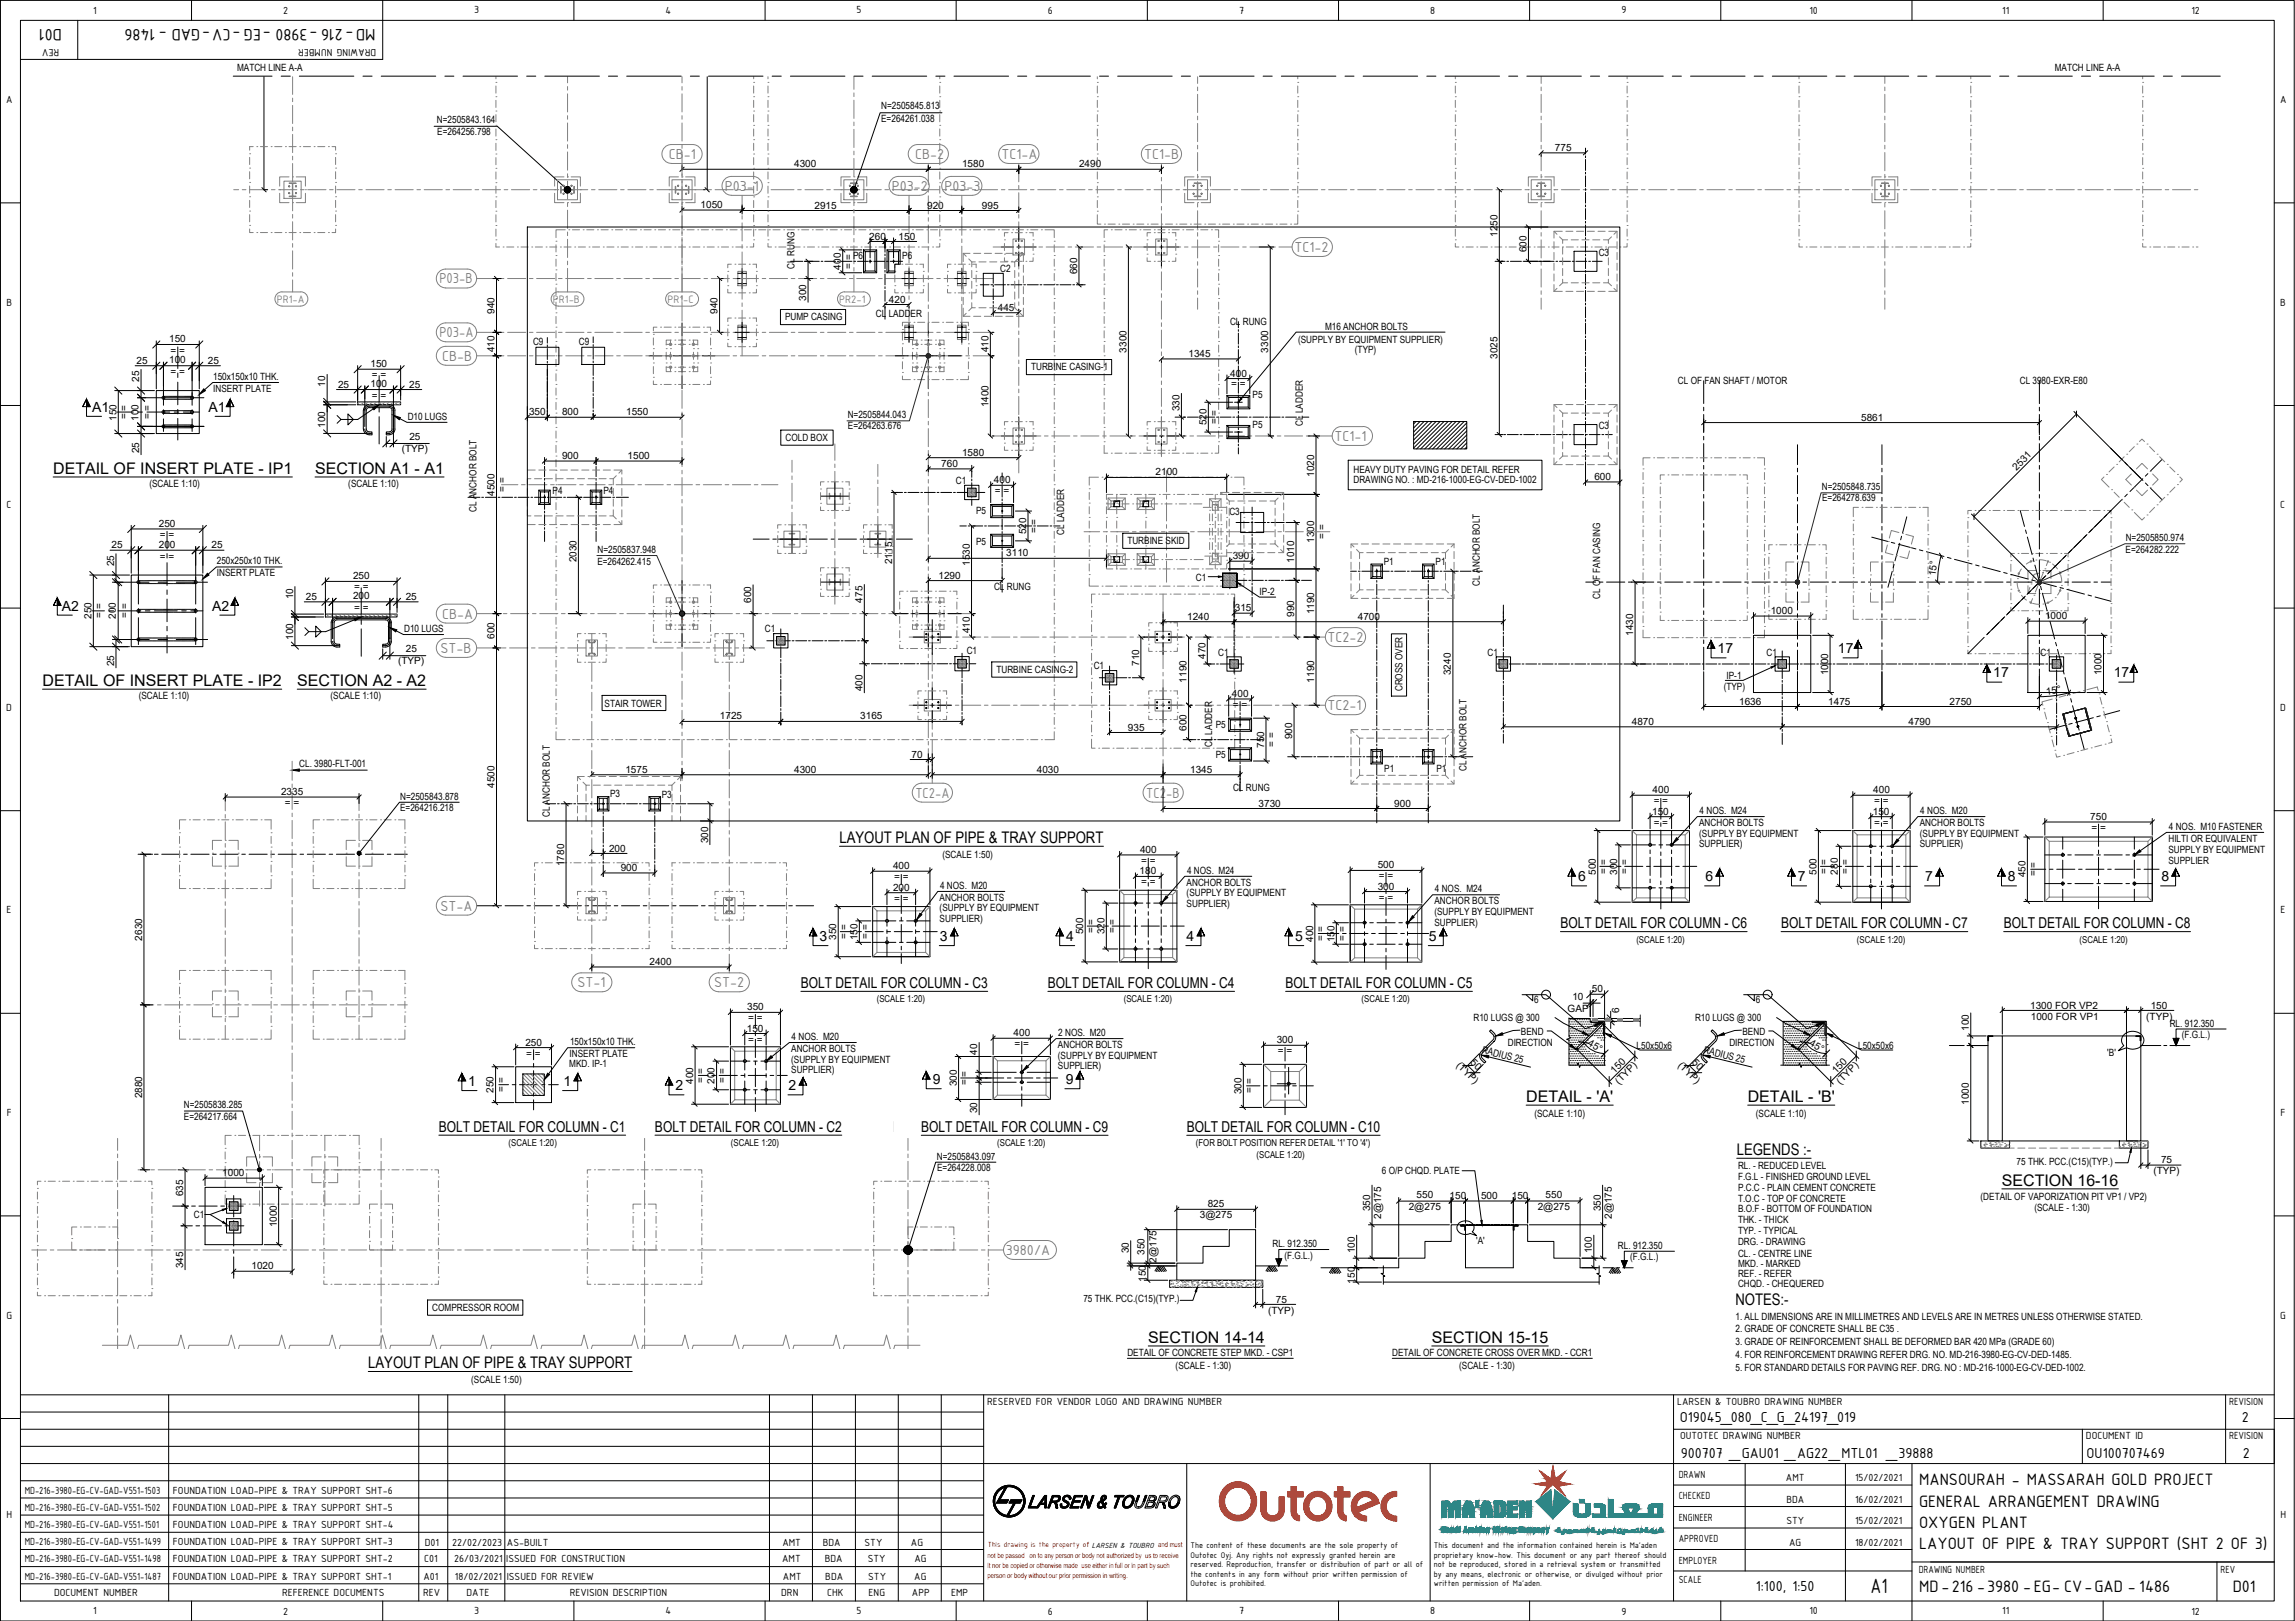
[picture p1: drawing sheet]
<svg xmlns="http://www.w3.org/2000/svg" width="841mm" height="594mm" viewBox="0 0 841 594" stroke-linecap="round" stroke-linejoin="round" font-family="sans-serif">
<defs><g id="words">
<text font-size="8.1" x="685.4" y="583.9">A1</text>
<g font-size="6.5">
<text x="22.7" y="10.6" transform="rotate(-180 22.7 10.6)">D01</text>
<text x="137.6" y="10.6" transform="rotate(-180 137.6 10.6)">MD-216 -3980 -EG -CV-GAD - 1486</text>
<text x="703.3" y="544.3">MANSOURAH - MASSARAH GOLD PROJECT</text>
<text x="703.3" y="552.1">GENERAL ARRANGEMENT DRAWING</text>
<text x="703.3" y="560">OXYGEN PLANT</text>
<text x="703.3" y="567.9">LAYOUT OF PIPE &amp; TRAY SUPPORT (SHT 2 OF 3)</text>
<text x="703.3" y="583.6">MD-216 -3980 -EG- CV-GAD - 1486</text>
<text x="818.2" y="583.6">D01</text>
</g>
<g font-size="5.9">
<text x="19.5" y="173.5">DETAIL OF INSERT PLATE - IP1</text>
<text x="115.4" y="173.5">SECTION A1 - A1</text>
<text x="15.6" y="251.3">DETAIL OF INSERT PLATE - IP2</text>
<text x="108.9" y="251.3">SECTION A2 - A2</text>
<text x="307.6" y="308.9">LAYOUT PLAN OF PIPE &amp; TRAY SUPPORT</text>
<text x="559.3" y="403.7">DETAIL - 'A'</text>
<text x="640.5" y="403.7">DETAIL - 'B'</text>
<text x="636.4" y="423.3">LEGENDS :-</text>
<text x="733.6" y="434.5">SECTION 16-16</text>
<text x="636" y="478.3">NOTES:-</text>
<text x="420.8" y="492.1">SECTION 14-14</text>
<text x="524.7" y="492.1">SECTION 15-15</text>
<text x="135" y="501.4">LAYOUT PLAN OF PIPE &amp; TRAY SUPPORT</text>
</g>
<g font-size="5.7" fill="#808080">
<text x="245.1" y="58.3">CB-1</text>
<text x="335.3" y="58.3">CB-2</text>
<text x="367" y="58.3">TC1-A</text>
<text x="419.3" y="58.3">TC1-B</text>
<text x="265.6" y="69.9">P03-1</text>
<text x="326.8" y="69.9">P03-2</text>
<text x="346.1" y="69.9">P03-3</text>
<text x="474.3" y="92.3">TC1-2</text>
<text x="161" y="103.7">P03-B</text>
<text x="161" y="123.5">P03-A</text>
<text x="162" y="132.2">CB-B</text>
<text x="489" y="161.6">TC1-1</text>
<text x="162" y="226.7">CB-A</text>
<text x="161.5" y="239.3">ST-B</text>
<text x="486.5" y="235.3">TC2-2</text>
<text x="486.5" y="260.3">TC2-1</text>
<text x="335.4" y="292.3">TC2-A</text>
<text x="420.1" y="292.3">TC2-B</text>
<text x="161.4" y="333.8">ST-A</text>
<text x="211.6" y="361.8">ST-1</text>
<text x="261.7" y="361.8">ST-2</text>
<text x="368.6" y="459.9">3980/A</text>
</g>
<g font-size="5.7">
<text x="615.6" y="521.2">O19045_080_C_G_24197_019</text>
<text x="821.5" y="521.2">2</text>
<text x="615.9" y="534.3">900707 _GAU01 _AG22_MTL01 _39888</text>
<text x="764.7" y="534.3">OU100707469</text>
<text x="821.9" y="534.3">2</text>
<text x="643.5" y="583.1">1:100, 1:50</text>
</g>
<g font-size="5.5">
<text x="571.8" y="340.2">BOLT DETAIL FOR COLUMN - C6</text>
<text x="652.7" y="340.2">BOLT DETAIL FOR COLUMN - C7</text>
<text x="734.3" y="340.2">BOLT DETAIL FOR COLUMN - C8</text>
<text x="293.5" y="362.1">BOLT DETAIL FOR COLUMN - C3</text>
<text x="384" y="362.1">BOLT DETAIL FOR COLUMN - C4</text>
<text x="471.1" y="362.1">BOLT DETAIL FOR COLUMN - C5</text>
<text x="160.8" y="414.9">BOLT DETAIL FOR COLUMN - C1</text>
<text x="240" y="414.9">BOLT DETAIL FOR COLUMN - C2</text>
<text x="327.4" y="414.9">BOLT DETAIL FOR COLUMN - C3</text>
<text x="337.6" y="414.9">BOLT DETAIL FOR COLUMN - C9</text>
<text x="434.9" y="414.9">BOLT DETAIL FOR COLUMN - C10</text>
</g>
<g font-size="5.1">
<text x="33.8" y="150.9">A1</text>
<text x="76.5" y="150.9">A1</text>
<text x="22.7" y="223.8">A2</text>
<text x="77.8" y="223.8">A2</text>
<text x="629.4" y="239.3">17</text>
<text x="673.5" y="239.3">17</text>
<text x="730.5" y="248.2">17</text>
<text x="774.6" y="248.2">17</text>
<text x="578.3" y="323">6</text>
<text x="625" y="323">6</text>
<text x="658.9" y="323">7</text>
<text x="705.5" y="323">7</text>
<text x="735.8" y="323">8</text>
<text x="792.1" y="323">8</text>
<text x="300.3" y="344.9">3</text>
<text x="344.5" y="344.9">3</text>
<text x="390.7" y="344.9">4</text>
<text x="434.8" y="344.9">4</text>
<text x="474.6" y="344.8">5</text>
<text x="523.7" y="344.8">5</text>
<text x="171.6" y="398">1</text>
<text x="206.5" y="398">1</text>
<text x="247.5" y="399.6">2</text>
<text x="289" y="399.6">2</text>
<text x="341.8" y="397.4">9</text>
<text x="390.5" y="397.4">9</text>
</g>
<g font-size="4.3" fill="#808080">
<text x="101.4" y="111">PR1-A</text>
<text x="202.6" y="111">PR1-B</text>
<text x="244.6" y="111">PR1-C</text>
<text x="307.6" y="111">PR2-1</text>
</g>
<g font-size="4.1">
<text x="34.2" y="5">1</text>
<text x="103.8" y="5.1">2</text>
<text x="173.8" y="4.9">3</text>
<text x="243.8" y="5">4</text>
<text x="313.9" y="4.9">5</text>
<text x="384" y="5.1">6</text>
<text x="454.1" y="5">7</text>
<text x="524.1" y="5">8</text>
<text x="594.2" y="4.9">9</text>
<text x="663.1" y="5">10</text>
<text x="733.7" y="5">11</text>
<text x="803.1" y="5.1">12</text>
<text x="21.7" y="17.9" transform="rotate(-180 21.7 17.9)">REV</text>
<text x="137.8" y="17.9" transform="rotate(-180 137.8 17.9)">DRAWING NUMBER</text>
<text x="2.2" y="37.7">A</text>
<text x="835.5" y="37.7">A</text>
<text x="2.4" y="112">B</text>
<text x="835.6" y="112">B</text>
<text x="2.4" y="186.2">C</text>
<text x="835.6" y="186.2">C</text>
<text x="2.3" y="260.5">D</text>
<text x="835.6" y="260.5">D</text>
<text x="2.4" y="334.7">E</text>
<text x="835.7" y="334.7">E</text>
<text x="2.5" y="409">F</text>
<text x="835.7" y="409">F</text>
<text x="2.4" y="483.2">G</text>
<text x="835.6" y="483.2">G</text>
<text x="361.8" y="514.9">RESERVED FOR VENDOR LOGO AND DRAWING NUMBER</text>
<text x="614.6" y="514.9">LARSEN &amp; TOUBRO DRAWING NUMBER</text>
<text x="816.9" y="514.9">REVISION</text>
<text x="615.7" y="527.4">OUTOTEC DRAWING NUMBER</text>
<text x="764.4" y="527.4">DOCUMENT ID</text>
<text x="816.9" y="527.4">REVISION</text>
<text x="615.2" y="541.6">DRAWN</text>
<text x="654.5" y="542.9">AMT</text>
<text x="679.8" y="542.9">15/02/2021</text>
<text x="9.1" y="547.4">MD-216-3980-EG-CV-GAD-V551-1503</text>
<text x="63.4" y="547.4">FOUNDATION LOAD-PIPE &amp; TRAY SUPPORT SHT-6</text>
<text x="615.2" y="549.5">CHECKED</text>
<text x="654.6" y="550.8">BDA</text>
<text x="679.8" y="550.8">16/02/2021</text>
<text x="2.4" y="556.4">H</text>
<text x="9.1" y="553.7">MD-216-3980-EG-CV-GAD-V551-1502</text>
<text x="63.4" y="553.7">FOUNDATION LOAD-PIPE &amp; TRAY SUPPORT SHT-5</text>
<text x="615.2" y="557.4">ENGINEER</text>
<text x="835.7" y="556.4">H</text>
<text x="9.1" y="560">MD-216-3980-EG-CV-GAD-V551-1501</text>
<text x="63.4" y="560">FOUNDATION LOAD-PIPE &amp; TRAY SUPPORT SHT-4</text>
<text x="654.6" y="558.7">STY</text>
<text x="679.8" y="558.7">15/02/2021</text>
<text x="9.1" y="566.3">MD-216-3980-EG-CV-GAD-V551-1499</text>
<text x="63.4" y="566.3">FOUNDATION LOAD-PIPE &amp; TRAY SUPPORT SHT-3</text>
<text x="155.7" y="566.6">D01</text>
<text x="165.7" y="566.6">22/02/2023</text>
<text x="185.8" y="566.6">AS-BUILT</text>
<text x="286.7" y="566.6">AMT</text>
<text x="301.5" y="566.6">BDA</text>
<text x="316.8" y="566.6">STY</text>
<text x="333.8" y="566.6">AG</text>
<text x="615.2" y="565.2">APPROVED</text>
<text x="655.7" y="566.6">AG</text>
<text x="679.8" y="566.6">18/02/2021</text>
<text x="9.1" y="572.6">MD-216-3980-EG-CV-GAD-V551-1498</text>
<text x="63.4" y="572.6">FOUNDATION LOAD-PIPE &amp; TRAY SUPPORT SHT-2</text>
<text x="155.4" y="572.6">C01</text>
<text x="166.4" y="572.6">26/03/2021</text>
<text x="185.5" y="572.6">ISSUED FOR CONSTRUCTION</text>
<text x="286.6" y="572.6">AMT</text>
<text x="302.2" y="572.6">BDA</text>
<text x="318" y="572.6">STY</text>
<text x="335.1" y="572.6">AG</text>
<text x="615.2" y="573.1">EMPLOYER</text>
<text x="9.1" y="578.9">MD-216-3980-EG-CV-GAD-V551-1487</text>
<text x="63.4" y="578.9">FOUNDATION LOAD-PIPE &amp; TRAY SUPPORT SHT-1</text>
<text x="155.2" y="578.9">A01</text>
<text x="166.7" y="578.9">18/02/2021</text>
<text x="185.7" y="578.9">ISSUED FOR REVIEW</text>
<text x="286.9" y="578.9">AMT</text>
<text x="302.4" y="578.9">BDA</text>
<text x="318.2" y="578.9">STY</text>
<text x="335" y="578.9">AG</text>
<text x="615.2" y="580.3">SCALE</text>
<text x="703.1" y="576.3">DRAWING NUMBER</text>
<text x="813.8" y="576.3">REV</text>
<text x="19.8" y="584.9">DOCUMENT NUMBER</text>
<text x="103.4" y="584.9">REFERENCE DOCUMENTS</text>
<text x="155.1" y="584.9">REV</text>
<text x="171" y="584.9">DATE</text>
<text x="208.8" y="584.9">REVISION DESCRIPTION</text>
<text x="286.3" y="584.9">DRN</text>
<text x="303.1" y="584.9">CHK</text>
<text x="318.3" y="584.9">ENG</text>
<text x="334.2" y="584.9">APP</text>
<text x="348.6" y="584.9">EMP</text>
<text x="34.2" y="591.6">1</text>
<text x="103.8" y="591.7">2</text>
<text x="173.8" y="591.6">3</text>
<text x="243.8" y="591.6">4</text>
<text x="313.9" y="591.6">5</text>
<text x="384" y="591.7">6</text>
<text x="454.1" y="591.6">7</text>
<text x="524.1" y="591.6">8</text>
<text x="594.2" y="591.7">9</text>
<text x="663.1" y="591.6">10</text>
<text x="733.7" y="591.6">11</text>
<text x="803.1" y="591.7">12</text>
</g>
<g font-size="3.7">
<text x="86.9" y="26">MATCH LINE A-A</text>
<text x="753" y="26">MATCH LINE A-A</text>
<text x="322.9" y="39.9">N=2505845.813</text>
<text x="160.1" y="45.2">N=2505843.164</text>
<text x="322.9" y="44.8">E=264261.038</text>
<text x="160.2" y="49.5">E=264256.798</text>
<text x="569.8" y="55.3">775</text>
<text x="291" y="61.4">4300</text>
<text x="352.6" y="61.4">1580</text>
<text x="395.4" y="61.4">2490</text>
<text x="256.8" y="76.3">1050</text>
<text x="298.5" y="76.4">2915</text>
<text x="339.8" y="76.4">920</text>
<text x="359.8" y="76.4">995</text>
<text x="318.6" y="87.8">260</text>
<text x="329.3" y="87.8">150</text>
<text x="548.7" y="86.8" transform="rotate(-90 548.7 86.8)">1250</text>
<text x="312.6" y="94.9">P6</text>
<text x="330.7" y="94.9">P6</text>
<text x="559.4" y="92.5" transform="rotate(-90 559.4 92.5)">600</text>
<text x="585.9" y="93.7">C3</text>
<text x="291.2" y="98.6" transform="rotate(-90 291.2 98.6)">CL RUNG</text>
<text x="308.1" y="98.8" transform="rotate(-90 308.1 98.8)">400</text>
<text x="312.1" y="98.4" transform="rotate(-90 312.1 98.4)">= =</text>
<text x="366.6" y="99.6">C2</text>
<text x="394.7" y="100.5" transform="rotate(-90 394.7 100.5)">660</text>
<text x="295.4" y="110.3" transform="rotate(-90 295.4 110.3)">300</text>
<text x="325.8" y="110.9">420</text>
<text x="365.7" y="113.9">445</text>
<text x="181.3" y="115" transform="rotate(-90 181.3 115)">940</text>
<text x="263" y="115" transform="rotate(-90 263 115)">940</text>
<text x="287.7" y="117.4">PUMP CASING</text>
<text x="321" y="116.1">CL LADDER</text>
<text x="450.8" y="119.2">CL RUNG</text>
<text x="62" y="125.4">150</text>
<text x="475.7" y="125.6">(SUPPLY BY EQUIPMENT SUPPLIER)</text>
<text x="485.6" y="120.9">M16 ANCHOR BOLTS</text>
<text x="62.5" y="129.8">= =</text>
<text x="181.3" y="129.1" transform="rotate(-90 181.3 129.1)">410</text>
<text x="195.3" y="126.4">C9</text>
<text x="212.1" y="126.5">C9</text>
<text x="362.2" y="129.1" transform="rotate(-90 362.2 129.1)">410</text>
<text x="412.8" y="129.2" transform="rotate(-90 412.8 129.2)">3300</text>
<text x="435.5" y="130.9">1345</text>
<text x="464.8" y="129.2" transform="rotate(-90 464.8 129.2)">3300</text>
<text x="496.5" y="129.5">(TYP)</text>
<text x="548.7" y="131.6" transform="rotate(-90 548.7 131.6)">3025</text>
<text x="50.1" y="133.4">25</text>
<text x="62" y="133.2">100</text>
<text x="62.5" y="137.6">= =</text>
<text x="76.2" y="133.4">25</text>
<text x="135.8" y="134.6">150</text>
<text x="377.9" y="135.8">TURBINE CASING-1</text>
<text x="51" y="140" transform="rotate(-90 51 140)">25</text>
<text x="78.1" y="139.2">150x150x10 THK.</text>
<text x="78.1" y="143.6">INSERT PLATE</text>
<text x="119.2" y="141.8" transform="rotate(-90 119.2 141.8)">10</text>
<text x="123.9" y="142.1">25</text>
<text x="135.8" y="141.9">100</text>
<text x="136.3" y="138.6">= =</text>
<text x="150" y="142.1">25</text>
<text x="450.8" y="138">400</text>
<text x="451.2" y="142">= =</text>
<text x="614.9" y="140.7">CL OF FAN SHAFT / MOTOR</text>
<text x="740.2" y="140.9">CL 3980-EXR-E80</text>
<text x="136.3" y="146.3">= =</text>
<text x="362.2" y="149.3" transform="rotate(-90 362.2 149.3)">1400</text>
<text x="459" y="145.7">P5</text>
<text x="42.7" y="154.2" transform="rotate(-90 42.7 154.2)">150</text>
<text x="46.7" y="153.7" transform="rotate(-90 46.7 153.7)">= =</text>
<text x="50.8" y="154.2" transform="rotate(-90 50.8 154.2)">100</text>
<text x="55.2" y="153.7" transform="rotate(-90 55.2 153.7)">= =</text>
<text x="149.4" y="153.8">D10 LUGS</text>
<text x="193.9" y="152.2">350</text>
<text x="206" y="152.2">800</text>
<text x="229.4" y="152.2">1550</text>
<text x="310.6" y="153.3">N=2505844.043</text>
<text x="432.2" y="150.8" transform="rotate(-90 432.2 150.8)">330</text>
<text x="442.1" y="155.9" transform="rotate(-90 442.1 155.9)">520</text>
<text x="446.1" y="155.5" transform="rotate(-90 446.1 155.5)">= =</text>
<text x="682" y="154.2">5861</text>
<text x="119.2" y="156.8" transform="rotate(-90 119.2 156.8)">100</text>
<text x="150" y="161.2">25</text>
<text x="287.9" y="161.7">COLD BOX</text>
<text x="310.7" y="157.4">E=264263.676</text>
<text x="459" y="157">P5</text>
<text x="477.5" y="156.1" transform="rotate(-90 477.5 156.1)">CL LADDER</text>
<text x="585.9" y="157.2">C3</text>
<text x="51" y="166.1" transform="rotate(-90 51 166.1)">25</text>
<text x="147.2" y="165.7">(TYP)</text>
<text x="352.6" y="167">1580</text>
<text x="206" y="168.3">900</text>
<text x="230" y="168.3">1500</text>
<text x="344.9" y="171.2">760</text>
<text x="496" y="173.4">HEAVY DUTY PAVING FOR DETAIL REFER</text>
<text x="739" y="172.7" transform="rotate(-45 739 172.7)">2531</text>
<text x="54.7" y="178.5">(SCALE 1:10)</text>
<text x="127.6" y="178.5">(SCALE 1:10)</text>
<text x="350.3" y="177.4">C1</text>
<text x="364.2" y="177.2">400</text>
<text x="423.5" y="174.3">2100</text>
<text x="481.6" y="174.7" transform="rotate(-90 481.6 174.7)">1020</text>
<text x="496" y="177">DRAWING NO. : MD-216-1000-EG-CV-DED-1002</text>
<text x="584.3" y="176">600</text>
<text x="667.6" y="179.6">N=2505848.735</text>
<text x="181.3" y="181.7" transform="rotate(-90 181.3 181.7)">4500</text>
<text x="185.3" y="180.3" transform="rotate(-90 185.3 180.3)">= =</text>
<text x="202.5" y="181">P4</text>
<text x="221.1" y="181">P4</text>
<text x="364.6" y="181.2">= =</text>
<text x="667.7" y="183.6">E=264278.639</text>
<text x="174.6" y="187.6" transform="rotate(-90 174.6 187.6)">CL ANCHOR BOLT</text>
<text x="357.7" y="188.4">P5</text>
<text x="450.5" y="188.8">C3</text>
<text x="58.2" y="193">250</text>
<text x="58.6" y="197.3">= =</text>
<text x="376" y="195.8" transform="rotate(-90 376 195.8)">520</text>
<text x="380" y="195.4" transform="rotate(-90 380 195.4)">= =</text>
<text x="390" y="196.1" transform="rotate(-90 390 196.1)">CL LADDER</text>
<text x="485.6" y="197.5" transform="rotate(-90 485.6 197.5)">= =</text>
<text x="40.9" y="200.9">25</text>
<text x="58.2" y="200.8">200</text>
<text x="77.5" y="200.9">25</text>
<text x="219" y="202.7">N=2505837.948</text>
<text x="357.7" y="199.7">P5</text>
<text x="368.8" y="203.9">3110</text>
<text x="413.1" y="199.4">TURBINE SKID</text>
<text x="481.6" y="199" transform="rotate(-90 481.6 199)">1300</text>
<text x="778.9" y="202.7">E=264282.222</text>
<text x="779" y="198.3">N=2505850.974</text>
<text x="41.8" y="207.6" transform="rotate(-90 41.8 207.6)">25</text>
<text x="58.6" y="205.2">= =</text>
<text x="79.5" y="206.8">250x250x10 THK.</text>
<text x="211.2" y="206.1" transform="rotate(-90 211.2 206.1)">2030</text>
<text x="218.9" y="206.9">E=264262.415</text>
<text x="326.9" y="206.7" transform="rotate(-90 326.9 206.7)">2115</text>
<text x="355.3" y="207.4" transform="rotate(-90 355.3 207.4)">1530</text>
<text x="451.7" y="205">390</text>
<text x="474.3" y="206.3" transform="rotate(-90 474.3 206.3)">1010</text>
<text x="507.1" y="207.2">P1</text>
<text x="526.1" y="207.1">P1</text>
<text x="79.5" y="211.2">INSERT PLATE</text>
<text x="129.4" y="212.4">250</text>
<text x="343.9" y="212.1">1290</text>
<text x="438.3" y="212.8">C1</text>
<text x="542.3" y="214.6" transform="rotate(-90 542.3 214.6)">CL ANCHOR BOLT</text>
<text x="709.3" y="211.2" transform="rotate(-83 709.3 211.2)">15°</text>
<text x="107.4" y="219.6" transform="rotate(-90 107.4 219.6)">10</text>
<text x="112.1" y="219.9">25</text>
<text x="129.4" y="219.7">200</text>
<text x="129.8" y="216.3">= =</text>
<text x="148.7" y="219.9">25</text>
<text x="275.3" y="220.9" transform="rotate(-90 275.3 220.9)">600</text>
<text x="316.1" y="220.8" transform="rotate(-90 316.1 220.8)">475</text>
<text x="364.3" y="216.3">CL RUNG</text>
<text x="461.6" y="218.2">IP-2</text>
<text x="586.4" y="219.6" transform="rotate(-90 586.4 219.6)">CL OF FAN CASING</text>
<text x="33.5" y="226.9" transform="rotate(-90 33.5 226.9)">250</text>
<text x="37.5" y="226.5" transform="rotate(-90 37.5 226.5)">= =</text>
<text x="42.5" y="226.9" transform="rotate(-90 42.5 226.9)">200</text>
<text x="46.8" y="226.5" transform="rotate(-90 46.8 226.5)">= =</text>
<text x="129.8" y="224">= =</text>
<text x="435.1" y="227.2">1240</text>
<text x="452.5" y="224">315</text>
<text x="474.3" y="226.1" transform="rotate(-90 474.3 226.1)">990</text>
<text x="481.6" y="225.2" transform="rotate(-90 481.6 225.2)">1190</text>
<text x="497.6" y="227.2">4700</text>
<text x="648.9" y="225.1">1000</text>
<text x="749.4" y="227">1000</text>
<text x="148.1" y="231.6">D10 LUGS</text>
<text x="280.3" y="231.8">C1</text>
<text x="355.3" y="232.2" transform="rotate(-90 355.3 232.2)">410</text>
<text x="598.5" y="233.1" transform="rotate(-90 598.5 233.1)">1430</text>
<text x="107.4" y="234.5" transform="rotate(-90 107.4 234.5)">100</text>
<text x="148.8" y="239">25</text>
<text x="181.3" y="234.2" transform="rotate(-90 181.3 234.2)">600</text>
<text x="354.2" y="239.7">C1</text>
<text x="41.8" y="244.2" transform="rotate(-90 41.8 244.2)">25</text>
<text x="145.9" y="243.4">(TYP)</text>
<text x="400.8" y="245.3">C1</text>
<text x="417.4" y="244" transform="rotate(-90 417.4 244)">710</text>
<text x="441.7" y="241.4" transform="rotate(-90 441.7 241.4)">470</text>
<text x="446.4" y="240.3">C1</text>
<text x="545.1" y="240.3">C1</text>
<text x="647.3" y="240.3">C1</text>
<text x="747.8" y="240.3">C1</text>
<text x="365.2" y="246.6">TURBINE CASING-2</text>
<text x="434.8" y="250.2" transform="rotate(-90 434.8 250.2)">1190</text>
<text x="481.6" y="250.2" transform="rotate(-90 481.6 250.2)">1190</text>
<text x="531.7" y="247.4" transform="rotate(-90 531.7 247.4)">3240</text>
<text x="632.7" y="248.7">IP-1</text>
<text x="670" y="247.5" transform="rotate(-90 670 247.5)">1000</text>
<text x="770.1" y="247.5" transform="rotate(-90 770.1 247.5)">1000</text>
<text x="50.8" y="256.3">(SCALE 1:10)</text>
<text x="121.1" y="256.3">(SCALE 1:10)</text>
<text x="316.1" y="253.3" transform="rotate(-90 316.1 253.3)">400</text>
<text x="451.4" y="255.5">400</text>
<text x="514" y="253.4" transform="rotate(-90 514 253.4)">CROSS OVER</text>
<text x="631.7" y="252.9">(TYP)</text>
<text x="749.9" y="254.6" transform="rotate(-7 749.9 254.6)">15°</text>
<text x="221.6" y="258.9">STAIR TOWER</text>
<text x="263.8" y="263.7">1725</text>
<text x="315.3" y="263.7">3165</text>
<text x="451.8" y="259.4">= =</text>
<text x="637.3" y="258.2">1636</text>
<text x="670" y="258.2">1475</text>
<text x="714.5" y="258.2">2750</text>
<text x="413.3" y="267.7">935</text>
<text x="434.8" y="267.8" transform="rotate(-90 434.8 267.8)">600</text>
<text x="445.5" y="266.8">P5</text>
<text x="598" y="265.7">4870</text>
<text x="699.4" y="265.7">4790</text>
<text x="444.2" y="273.9" transform="rotate(-90 444.2 273.9)">CL LADDER</text>
<text x="463.3" y="274.1" transform="rotate(-90 463.3 274.1)">750</text>
<text x="467.2" y="273.7" transform="rotate(-90 467.2 273.7)">= =</text>
<text x="473.5" y="270.9" transform="rotate(-90 473.5 270.9)">900</text>
<text x="109.6" y="281">CL. 3980-FLT-001</text>
<text x="334.1" y="277.7">70</text>
<text x="445.5" y="277.6">P5</text>
<text x="229.2" y="283.2">1575</text>
<text x="291" y="283.2">4300</text>
<text x="379.9" y="283.2">4030</text>
<text x="436.2" y="283.2">1345</text>
<text x="507.3" y="282.9">P1</text>
<text x="526.4" y="282.9">P1</text>
<text x="537.5" y="282.7" transform="rotate(-90 537.5 282.7)">CL ANCHOR BOLT</text>
<text x="103" y="291.4">2335</text>
<text x="146.6" y="293">N=2505843.878</text>
<text x="181.3" y="288.7" transform="rotate(-90 181.3 288.7)">4500</text>
<text x="223.6" y="292.1">P3</text>
<text x="242.5" y="292.4">P3</text>
<text x="451.9" y="289.9">CL RUNG</text>
<text x="605.6" y="290.7">400</text>
<text x="686.5" y="290.7">400</text>
<text x="104.4" y="295.4">= =</text>
<text x="146.6" y="297.1">E=264216.218</text>
<text x="201.5" y="299.6" transform="rotate(-90 201.5 299.6)">CL ANCHOR BOLT</text>
<text x="461.2" y="295.6">3730</text>
<text x="510.9" y="295.6">900</text>
<text x="605.5" y="298.6">150</text>
<text x="606" y="294.7">= =</text>
<text x="622.9" y="298.5">4 NOS. M24</text>
<text x="686.3" y="298.6">150</text>
<text x="686.9" y="294.7">= =</text>
<text x="703.7" y="298.5">4 NOS. M20</text>
<text x="606" y="302.6">= =</text>
<text x="622.7" y="302.7">ANCHOR BOLTS</text>
<text x="686.9" y="302.6">= =</text>
<text x="703.5" y="302.7">ANCHOR BOLTS</text>
<text x="766" y="300.5">750</text>
<text x="766.4" y="304.5">= =</text>
<text x="794.8" y="304.2">4 NOS. M10 FASTENER</text>
<text x="259.5" y="309" transform="rotate(-90 259.5 309)">300</text>
<text x="622.7" y="306.6">(SUPPLY BY EQUIPMENT</text>
<text x="622.7" y="310.6">SUPPLIER)</text>
<text x="703.5" y="306.6">(SUPPLY BY EQUIPMENT</text>
<text x="703.5" y="310.6">SUPPLIER)</text>
<text x="794.6" y="308.4">HILTI OR EQUIVALENT</text>
<text x="206.8" y="317.4" transform="rotate(-90 206.8 317.4)">1780</text>
<text x="223.2" y="312.1">200</text>
<text x="345.4" y="314.3">(SCALE 1:50)</text>
<text x="417.8" y="312.6">400</text>
<text x="418.2" y="316.6">= =</text>
<text x="794.6" y="312.5">SUPPLY BY EQUIPMENT</text>
<text x="794.6" y="316.5">SUPPLIER</text>
<text x="227.5" y="319.2">900</text>
<text x="327.3" y="318.6">400</text>
<text x="327.7" y="322.6">= =</text>
<text x="417.6" y="320.5">180</text>
<text x="435" y="320.4">4 NOS. M24</text>
<text x="504.9" y="318.3">500</text>
<text x="505.3" y="322.3">= =</text>
<text x="584.8" y="320.6" transform="rotate(-90 584.8 320.6)">500</text>
<text x="588.8" y="320.1" transform="rotate(-90 588.8 320.1)">= =</text>
<text x="592.6" y="320.6" transform="rotate(-90 592.6 320.6)">300</text>
<text x="596.6" y="320.1" transform="rotate(-90 596.6 320.1)">= =</text>
<text x="665.6" y="320.6" transform="rotate(-90 665.6 320.6)">500</text>
<text x="669.6" y="320.1" transform="rotate(-90 669.6 320.1)">= =</text>
<text x="673.4" y="320.5" transform="rotate(-90 673.4 320.5)">280</text>
<text x="677.4" y="320.1" transform="rotate(-90 677.4 320.1)">= =</text>
<text x="742.3" y="321.5" transform="rotate(-90 742.3 321.5)">450</text>
<text x="746.3" y="321.2" transform="rotate(-90 746.3 321.2)">= =</text>
<text x="327.3" y="326.5">200</text>
<text x="344.5" y="325.9">4 NOS. M20</text>
<text x="418.2" y="324.5">= =</text>
<text x="434.8" y="324.5">ANCHOR BOLTS</text>
<text x="434.8" y="328.5">(SUPPLY BY EQUIPMENT</text>
<text x="504.9" y="326.1">300</text>
<text x="525.8" y="327.1">4 NOS. M24</text>
<text x="327.7" y="330.5">= =</text>
<text x="344.3" y="330">ANCHOR BOLTS</text>
<text x="344.3" y="334">(SUPPLY BY EQUIPMENT</text>
<text x="434.8" y="332.5">SUPPLIER)</text>
<text x="505.3" y="330">= =</text>
<text x="525.7" y="331.3">ANCHOR BOLTS</text>
<text x="525.7" y="335.3">(SUPPLY BY EQUIPMENT</text>
<text x="256" y="336.7">(SUPPLY BY EQUIPMENT</text>
<text x="344.3" y="338">SUPPLIER)</text>
<text x="525.7" y="339.2">SUPPLIER)</text>
<text x="52.1" y="344.7" transform="rotate(-90 52.1 344.7)">2630</text>
<text x="306.5" y="344.5" transform="rotate(-90 306.5 344.5)">350</text>
<text x="310.5" y="344.1" transform="rotate(-90 310.5 344.1)">= =</text>
<text x="314.2" y="344.6" transform="rotate(-90 314.2 344.6)">150</text>
<text x="318.2" y="344.1" transform="rotate(-90 318.2 344.1)">= =</text>
<text x="397" y="342.4" transform="rotate(-90 397 342.4)">500</text>
<text x="400.9" y="342" transform="rotate(-90 400.9 342)">= =</text>
<text x="404.7" y="342.4" transform="rotate(-90 404.7 342.4)">320</text>
<text x="408.7" y="342" transform="rotate(-90 408.7 342)">= =</text>
<text x="481.2" y="345.1" transform="rotate(-90 481.2 345.1)">400</text>
<text x="485.1" y="344.8" transform="rotate(-90 485.1 344.8)">= =</text>
<text x="489" y="345.3" transform="rotate(-90 489 345.3)">150</text>
<text x="493" y="344.8" transform="rotate(-90 493 344.8)">= =</text>
<text x="238" y="353.7">2400</text>
<text x="583.4" y="363.7">50</text>
<text x="273.8" y="370.3">350</text>
<text x="562.2" y="367.8">6</text>
<text x="574.5" y="371">GAP</text>
<text x="576.2" y="366.6">10</text>
<text x="593.3" y="371.1" transform="rotate(-90 593.3 371.1)">6</text>
<text x="643.4" y="367.8">6</text>
<text x="744" y="369.6">1300 FOR VP2</text>
<text x="788.2" y="369.6">150</text>
<text x="274.2" y="374.3">= =</text>
<text x="540" y="374.1">R10 LUGS @ 300</text>
<text x="621.2" y="374.1">R10 LUGS @ 300</text>
<text x="721.5" y="377.8" transform="rotate(-90 721.5 377.8)">100</text>
<text x="744.2" y="373.6">1000 FOR VP1</text>
<text x="786.5" y="373.6">(TYP)</text>
<text x="795.1" y="376.4">RL. 912.350</text>
<text x="192.5" y="383.3">250</text>
<text x="208.9" y="383.1">150x150x10 THK.</text>
<text x="273.7" y="378.1">150</text>
<text x="274.2" y="382.1">= =</text>
<text x="290.1" y="381.2">4 NOS. M20</text>
<text x="371.4" y="379.8">400</text>
<text x="371.8" y="383.8">= =</text>
<text x="387.7" y="384">ANCHOR BOLTS</text>
<text x="387.8" y="379.8">2 NOS. M20</text>
<text x="467.9" y="382.4">300</text>
<text x="552.5" y="383.5">DIRECTION</text>
<text x="557.4" y="379.4">BEND</text>
<text x="581.6" y="383.1" transform="rotate(28 581.6 383.1)">45°</text>
<text x="633.7" y="383.5">DIRECTION</text>
<text x="638.6" y="379.4">BEND</text>
<text x="662.8" y="383.1" transform="rotate(28 662.8 383.1)">45°</text>
<text x="799.5" y="380.4">(F.G.L.)</text>
<text x="192.9" y="387.2">= =</text>
<text x="208.7" y="387.3">INSERT PLATE</text>
<text x="289.9" y="385.5">ANCHOR BOLTS</text>
<text x="289.9" y="389.4">(SUPPLY BY EQUIPMENT</text>
<text x="358.1" y="386.6" transform="rotate(-90 358.1 386.6)">40</text>
<text x="387.7" y="388">(SUPPLY BY EQUIPMENT</text>
<text x="468.2" y="386.3">= =</text>
<text x="538.6" y="389.5" transform="rotate(45 538.6 389.5)">50</text>
<text x="542.9" y="385.8" transform="rotate(15 542.9 385.8)">RADIUS 25</text>
<text x="599.7" y="384.4">L50x50x6</text>
<text x="619.8" y="389.5" transform="rotate(45 619.8 389.5)">50</text>
<text x="624.1" y="385.8" transform="rotate(15 624.1 385.8)">RADIUS 25</text>
<text x="680.9" y="384.4">L50x50x6</text>
<text x="772.2" y="386.9">'B'</text>
<text x="208.6" y="391.1">MKD. IP-1</text>
<text x="289.9" y="393.4">SUPPLIER)</text>
<text x="387.7" y="391.9">SUPPLIER)</text>
<text x="533.5" y="390.7" transform="rotate(44 533.5 390.7)">(TYP)</text>
<text x="591.7" y="393.5" transform="rotate(-45 591.7 393.5)">150</text>
<text x="614.8" y="390.7" transform="rotate(44 614.8 390.7)">(TYP)</text>
<text x="672.8" y="393.5" transform="rotate(-45 672.8 393.5)">150</text>
<text x="180.9" y="400.5" transform="rotate(-90 180.9 400.5)">250</text>
<text x="184.9" y="400.1" transform="rotate(-90 184.9 400.1)">= =</text>
<text x="254" y="397.1" transform="rotate(-90 254 397.1)">400</text>
<text x="258" y="396.8" transform="rotate(-90 258 396.8)">= =</text>
<text x="261.9" y="397.2" transform="rotate(-90 261.9 397.2)">200</text>
<text x="265.9" y="396.8" transform="rotate(-90 265.9 396.8)">= =</text>
<text x="350.6" y="398.1" transform="rotate(-90 350.6 398.1)">300</text>
<text x="354.6" y="397.7" transform="rotate(-90 354.6 397.7)">= =</text>
<text x="455" y="401" transform="rotate(-90 455 401)">300</text>
<text x="458.9" y="400.6" transform="rotate(-90 458.9 400.6)">= =</text>
<text x="593.3" y="397.5" transform="rotate(-45 593.3 397.5)">(TYP)</text>
<text x="674.5" y="397.5" transform="rotate(-45 674.5 397.5)">(TYP)</text>
<text x="52.1" y="402.5" transform="rotate(-90 52.1 402.5)">2880</text>
<text x="67.4" y="406.2">N=2505838.285</text>
<text x="721.5" y="404.8" transform="rotate(-90 721.5 404.8)">1000</text>
<text x="67.4" y="410.4">E=264217.664</text>
<text x="358.1" y="408.1" transform="rotate(-90 358.1 408.1)">30</text>
<text x="562.3" y="409.3">(SCALE 1:10)</text>
<text x="643.5" y="409.3">(SCALE 1:10)</text>
<text x="343.3" y="425.2">N=2505843.097</text>
<text x="81.4" y="431.1">1000</text>
<text x="343.4" y="429.2">E=264228.008</text>
<text x="506.4" y="430.4">6 O/P CHQD. PLATE</text>
<text x="636.9" y="428.4">RL. - REDUCED LEVEL</text>
<text x="739" y="427.1">75 THK. PCC.(C15)(TYP.)</text>
<text x="789.1" y="430.3">(TYP)</text>
<text x="791.9" y="426.3">75</text>
<text x="636.9" y="432.3">F.G.L - FINISHED GROUND LEVEL</text>
<text x="636.9" y="436.4">P.C.C - PLAIN CEMENT CONCRETE</text>
<text x="67.1" y="438.4" transform="rotate(-90 67.1 438.4)">635</text>
<text x="442.6" y="442.5">825</text>
<text x="502.1" y="443.9" transform="rotate(-90 502.1 443.9)">350</text>
<text x="516.3" y="443.3">2@275</text>
<text x="519.1" y="438.9">550</text>
<text x="531.2" y="439.5">150</text>
<text x="542.8" y="439.5">500</text>
<text x="554" y="439.5">150</text>
<text x="563.5" y="443.3">2@275</text>
<text x="566.4" y="438.9">550</text>
<text x="586.6" y="443.9" transform="rotate(-90 586.6 443.9)">350</text>
<text x="636.9" y="440.5">T.O.C - TOP OF CONCRETE</text>
<text x="725.8" y="439.7">(DETAIL OF VAPORIZATION PIT VP1 / VP2)</text>
<text x="745.5" y="443.9">(SCALE - 1:30)</text>
<text x="71.1" y="446.2">C1</text>
<text x="101.4" y="449.8" transform="rotate(-90 101.4 449.8)">1000</text>
<text x="439.7" y="446.5">3@275</text>
<text x="506.1" y="446.8" transform="rotate(-90 506.1 446.8)">2@175</text>
<text x="590.6" y="446.8" transform="rotate(-90 590.6 446.8)">2@175</text>
<text x="636.9" y="444.3">B.O.F - BOTTOM OF FOUNDATION</text>
<text x="636.9" y="448.3">THK. - THICK</text>
<text x="541" y="455.9">'A'</text>
<text x="636.9" y="452.4">TYP. - TYPICAL</text>
<text x="413.6" y="459.2" transform="rotate(-90 413.6 459.2)">30</text>
<text x="419.4" y="459.8" transform="rotate(-90 419.4 459.8)">350</text>
<text x="466.3" y="457.2">RL. 912.350</text>
<text x="470.7" y="461.2">(F.G.L.)</text>
<text x="496.4" y="459.3" transform="rotate(-90 496.4 459.3)">100</text>
<text x="583.4" y="459.3" transform="rotate(-90 583.4 459.3)">100</text>
<text x="592.9" y="457.8">RL. 912.350</text>
<text x="597.4" y="461.9">(F.G.L.)</text>
<text x="636.9" y="456.5">DRG. - DRAWING</text>
<text x="636.9" y="460.6">CL. - CENTRE LINE</text>
<text x="67.1" y="464.8" transform="rotate(-90 67.1 464.8)">345</text>
<text x="92.2" y="465.2">1020</text>
<text x="423.8" y="462.7" transform="rotate(-90 423.8 462.7)">2@175</text>
<text x="636.9" y="464.3">MKD. - MARKED</text>
<text x="636.9" y="467.9">REF. - REFER</text>
<text x="419.9" y="469.7" transform="rotate(-90 419.9 469.7)">150</text>
<text x="496.4" y="470.4" transform="rotate(-90 496.4 470.4)">150</text>
<text x="636.9" y="471.5">CHQD. - CHEQUERED</text>
<text x="397" y="477.2">75 THK. PCC.(C15)(TYP.)</text>
<text x="467.5" y="477.4">75</text>
<text x="158.4" y="480.5">COMPRESSOR ROOM</text>
<text x="464.7" y="481.4">(TYP)</text>
<text x="636" y="483.6">1. ALL DIMENSIONS ARE IN MILLIMETRES AND LEVELS ARE IN METRES UNLESS OTHERWISE STATED.</text>
<text x="636" y="488.2">2. GRADE OF CONCRETE SHALL BE C35 .</text>
<text x="413.1" y="497">DETAIL OF CONCRETE STEP MKD. - CSP1</text>
<text x="510.2" y="497">DETAIL OF CONCRETE CROSS OVER MKD. - CCR1</text>
<text x="636" y="492.8">3. GRADE OF REINFORCEMENT SHALL BE DEFORMED BAR 420 MPa (GRADE 60)</text>
<text x="636" y="497.8">4. FOR REINFORCEMENT DRAWING REFER DRG. NO. MD-216-3980-EG-CV-DED-1485.</text>
<text x="430.8" y="501.8">(SCALE - 1:30)</text>
<text x="534.7" y="501.8">(SCALE - 1:30)</text>
<text x="636" y="502.4">5. FOR STANDARD DETAILS FOR PAVING REF. DRG. NO : MD-216-1000-EG-CV-DED-1002.</text>
<text x="172.7" y="506.8">(SCALE 1:50)</text>
</g>
<g font-size="3.5">
<text x="599.7" y="345.5">(SCALE 1:20)</text>
<text x="680.5" y="345.5">(SCALE 1:20)</text>
<text x="762.1" y="345.5">(SCALE 1:20)</text>
<text x="321.3" y="367.4">(SCALE 1:20)</text>
<text x="411.8" y="367.4">(SCALE 1:20)</text>
<text x="498.9" y="367.4">(SCALE 1:20)</text>
<text x="186.4" y="420.1">(SCALE 1:20)</text>
<text x="267.8" y="420.1">(SCALE 1:20)</text>
<text x="365.4" y="420.1">(SCALE 1:20)</text>
<text x="438.2" y="420.1">(FOR BOLT POSITION REFER DETAIL '1' TO '4')</text>
<text x="460.5" y="424.6">(SCALE 1:20)</text>
</g>
<g font-size="3.3">
<text x="436.2" y="567.3">The content of these documents are the sole property of</text>
<text x="525.5" y="567.3">This document and the information contained herein is Ma'aden</text>
<text x="436.2" y="570.8">Outotec Oyj. Any rights not expressly granted herein are</text>
<text x="436.2" y="574.4">reserved. Reproduction, transfer or distribution of part or all of</text>
<text x="525.5" y="570.8">proprietary know-how. This document or any part thereof should</text>
<text x="525.5" y="574.4">not be reproduced, stored in a retrieval system or transmitted</text>
<text x="436.2" y="577.8">the contents in any form without prior written permission of</text>
<text x="436.2" y="581.3">Outotec is prohibited.</text>
<text x="525.5" y="577.8">by any means, electronic or otherwise, or divulged without prior</text>
<text x="525.5" y="581.3">written permission of Ma'aden.</text>
</g>
<text font-size="2.9" fill="#f00" x="362" y="567.1">This drawing is the property of LARSEN &amp; TOUBRO and must</text>
<g font-size="2.6" fill="#f00">
<text x="361.9" y="570.9">not be passed on to any person or body not authorized by us to receive</text>
<text x="361.9" y="574.7">it nor be copied or otherwise made use either in full or in part by such</text>
<text x="361.9" y="578.5">person or body without our prior permission in writing.</text>
</g>
</g></defs>
<!-- layer: CI-EXISTING -->
<g fill="none" stroke="#808080" stroke-width=".37">
<path d="M181.7 35.4h.1M181.7 30.2h.1M181.7 28.1v.8M181.7 31.5v2.6M181.7 36.8v2.6M276.2 30.2h.1M276.2 35.4h.1M276.2 28.1v.8M276.2 31.5v2.6M276.2 36.8v2.6M281.4 35.4h.1M281.4 30.2h.1"/>
<path d="M281.4 28.1v.8M281.4 31.5v2.6M281.4 36.8v2.6M344.4 30.2h.1M344.4 35.4h.1M344.4 28.1v.8M344.4 31.5v2.6M344.4 36.8v2.6M402.1 35.4h.1M402.1 30.2h.1M402.1 28.1v.8M402.1 31.5v2.6"/>
<path d="M402.1 36.8v2.6M475.6 30.2h.1M475.6 35.4h.1M475.6 28.1v.8M475.6 31.5v2.6M475.6 36.8v2.6M533.3 35.4h.1M533.3 30.2h.1M533.3 28.1v.8M533.3 31.5v2.6M533.3 36.8v2.6M596.3 30.2h.1"/>
<path d="M596.3 35.4h.1M596.3 28.1v.8M596.3 31.5v2.6M596.3 36.8v2.6M659.3 35.4h.1M659.3 30.2h.1M659.3 28.1v.8M659.3 31.5v2.6M659.3 36.8v2.6M722.2 30.2h.1M722.2 35.4h.1M722.2 28.1v.8"/>
<path d="M722.2 31.5v2.6M722.2 36.8v2.6M785.2 35.4h.1M785.2 30.2h.1M785.2 28.1v.8M785.2 31.5v2.6M785.2 36.8v2.6M91.5 56.4h.1M91.5 57.7v2.6M92.8 53.7h-1.3v1.3M94.1 53.7h.1M95.4 53.7h2.6"/>
<path d="M99.4 53.7h.1M100.7 53.7h2.6M104.6 53.7h.1M105.9 53.7h2.6M109.9 53.7h.1M111.2 53.7h2.6M115.1 53.7h.1M116.4 53.7h2.6M120.4 53.7h.1M121.7 53.7h1.3v1.3M123 56.4h.1M123 57.7v2.6"/>
<path d="M181.7 56.4h.1M181.7 51.2h.1M181.7 45.9h.1M181.7 40.7h.1M181.7 42v2.6M181.7 47.3v2.6M181.7 52.5v2.6M181.7 57.8v2.6M276.2 40.7h.1M276.2 45.9h.1M276.2 51.2h.1M276.2 56.4h.1"/>
<path d="M276.2 42v2.6M276.2 47.3v2.6M276.2 52.5v2.6M276.2 57.8v2.6M281.4 56.4h.1M281.4 51.2h.1M281.4 45.9h.1M281.4 40.7h.1M281.4 42v2.6M281.4 47.3v2.6M281.4 52.5v2.6M281.4 57.8v2.6"/>
<path d="M344.4 40.7h.1M344.4 45.9h.1M344.4 51.2h.1M344.4 56.4h.1M344.4 42v2.6M344.4 47.3v2.6M344.4 52.5v2.6M344.4 57.8v2.6M402.1 56.4h.1M402.1 51.2h.1M402.1 45.9h.1M402.1 40.7h.1"/>
<path d="M402.1 42v2.6M402.1 47.3v2.6M402.1 52.5v2.6M402.1 57.8v2.6M475.6 40.7h.1M475.6 45.9h.1M475.6 51.2h.1M475.6 56.4h.1M475.6 42v2.6M475.6 47.3v2.6M475.6 52.5v2.6M475.6 57.8v2.6"/>
<path d="M533.3 56.4h.1M533.3 51.2h.1M533.3 45.9h.1M533.3 40.7h.1M533.3 42v2.6M533.3 47.3v2.6M533.3 52.5v2.6M533.3 57.8v2.6M596.3 40.7h.1M596.3 45.9h.1M596.3 51.2h.1M596.3 56.4h.1"/>
<path d="M596.3 42v2.6M596.3 47.3v2.6M596.3 52.5v2.6M596.3 57.8v2.6M659.3 56.4h.1M659.3 51.2h.1M659.3 45.9h.1M659.3 40.7h.1M659.3 42v2.6M659.3 47.3v2.6M659.3 52.5v2.6M659.3 57.8v2.6"/>
<path d="M722.2 40.7h.1M722.2 45.9h.1M722.2 51.2h.1M722.2 56.4h.1M722.2 42v2.6M722.2 47.3v2.6M722.2 52.5v2.6M722.2 57.8v2.6M785.2 56.4h.1M785.2 51.2h.1M785.2 45.9h.1M785.2 40.7h.1"/>
<path d="M785.2 42v2.6M785.2 47.3v2.6M785.2 52.5v2.6M785.2 57.8v2.6M91.5 77.4h.1M91.5 72.1h.1M91.5 66.9h.1M91.5 61.6h.1M91.5 62.9v2.6M91.5 68.2v2.6M91.5 73.4v2.6M91.5 78.7v2.6"/>
<path d="M102.5 69.5h.1M102.5 70.8v3.5h3.4M104.1 66.4h6.3v6.3h-6.3zM105.9 64.8h-3.4v3.4M106 67h2.5v.2h-1l-.2 .3v4.1l.2 .3h1v.2h-2.5v-.2l1.1-.3v-4.1l-1.1-.3zM107.2 64.8h.1M107.2 74.3h.1M108.5 64.8h3.4v3.4M111.9 70.8v3.5h-3.4M111.9 69.5h.1M123 61.6h.1M123 66.9h.1"/>
<path d="M123 72.1h.1M123 77.4h.1M123 62.9v2.6M123 68.2v2.6M123 73.4v2.6M123 78.7v2.6M181.7 77.4h.1M181.7 72.2h.1M181.7 66.9h.1M181.7 61.7h.1M181.7 63v2.6M181.7 68.2v2.6"/>
<path d="M181.7 73.5v2.6M181.7 78.7v2.6M203.2 69.5h.1M203.2 70.8v3.5h3.5M204.3 65.9h7.3v7.3h-7.3zM205.4 68.3h.3v1l.2 .2h4.1l.3-.2v-1h.2v2.5h-.2l-.2-1.2h-4.2l-.2 1.2h-.3zM206.7 64.8h-3.5v3.4M208 64.8h.1M208 74.3h.1M209.3 64.8h3.4v3.4M212.7 69.5h.1M212.7 70.8v3.5h-3.4"/>
<path d="M245.2 69.5h.1M245.2 70.8v3.5h3.4M246.3 65.9h7.3v7.3h-7.3zM247.4 68.3h.2v1l.3 .2h4.1l.3-.3v-.9h.2v2.5h-.2l-.2-1.2h-4.3l-.2 1.2h-.2zM248.6 64.8h-3.4v3.4M249.9 64.8h.1M249.9 74.3h.1M251.2 64.8h3.5v3.4M254.7 69.5h.1M254.7 70.8v3.5h-3.5M276.2 61.7h.1M276.2 66.9h.1"/>
<path d="M276.2 72.2h.1M276.2 77.4h.1M276.2 63v2.6M276.2 68.2v2.6M276.2 73.5v2.6M276.2 78.7v2.6M281.4 77.4h.1M281.4 72.2h.1M281.4 66.9h.1M281.4 61.7h.1M281.4 63v2.6M281.4 68.2v2.6"/>
<path d="M281.4 73.5v2.6M281.4 78.7v2.6M308.2 69.5h.1M308.2 70.8v3.5h3.4M309.2 65.9h7.4v7.3h-7.4zM311.6 64.8h-3.4v3.4M311.7 67h2.5v.2h-1l-.2 .3v4.1l.2 .3h1v.2h-2.5v-.2l1.1-.3v-4.1l-1.1-.3zM312.9 64.8h.1M312.9 74.3h.1M314.2 64.8h3.4v3.4M317.6 70.8v3.5h-3.4M317.6 69.5h.1"/>
<path d="M344.4 61.7h.1M344.4 66.9h.1M344.4 72.2h.1M344.4 77.4h.1M344.4 63v2.6M344.4 68.2v2.6M344.4 73.5v2.6M344.4 78.7v2.6M402.1 78.7v3.4h1.3M402.1 77.4h.1M402.1 72.2h.1M402.1 66.9h.1"/>
<path d="M402.1 61.7h.1M402.1 63v2.6M402.1 68.2v2.6M402.1 73.5v2.6M434.1 69.5h.1M434.1 70.8v3.5h3.5M435.2 65.9h7.3v7.3h-7.3zM437.6 64.8h-3.5v3.4M437.6 67h2.5v.2h-1l-.2 .3v4.1l.2 .3h1v.2h-2.5v-.2l1.2-.3v-4.1l-1.2-.3zM438.9 64.8h.1M438.9 74.3h.1M440.2 64.8h3.4v3.4"/>
<path d="M443.6 70.8v3.5h-3.4M443.6 69.5h.1M475.6 61.7h.1M475.6 66.9h.1M475.6 72.2h.1M475.6 77.4h.1M475.6 78.7v3.4h-1.3M475.6 63v2.6M475.6 68.2v2.6M475.6 73.5v2.6M533.3 77.4h.1M533.3 72.2h.1"/>
<path d="M533.3 66.9h.1M533.3 61.7h.1M533.3 63v2.6M533.3 68.2v2.6M533.3 73.5v2.6M533.3 78.7v2.6M560.1 69.5h.1M560.1 70.8v3.5h3.4M561.1 65.9h7.4v7.3h-7.4zM563.5 64.8h-3.4v3.4M563.5 67h2.5v.2l-1.1 .3v4.1l1.1 .3v.2h-2.5v-.2h1l.2-.3v-4.1l-.2-.3h-1zM564.8 64.8h.1"/>
<path d="M564.8 74.3h.1M566.1 64.8h3.4v3.4M569.5 70.8v3.5h-3.4M569.5 69.5h.1M596.3 61.7h.1M596.3 66.9h.1M596.3 72.2h.1M596.3 77.4h.1M596.3 63v2.6M596.3 68.2v2.6M596.3 73.5v2.6M596.3 78.7v2.6"/>
<path d="M659.3 77.4h.1M659.3 72.2h.1M659.3 66.9h.1M659.3 61.7h.1M659.3 63v2.6M659.3 68.2v2.6M659.3 73.5v2.6M659.3 78.7v2.6M686 69.5h.1M686 70.8v3.5h3.4M687.1 65.9h7.3v7.3h-7.3zM689.4 64.8h-3.4v3.4"/>
<path d="M689.5 67h2.5v.2l-1.2 .3v4.1l1.2 .3v.2h-2.5v-.2h1l.2-.3v-4.1l-.2-.3h-1zM690.7 64.8h.1M690.7 74.3h.1M692 64.8h3.5v3.4M695.5 70.8v3.5h-3.5M695.5 69.5h.1M722.2 61.7h.1M722.2 66.9h.1M722.2 72.2h.1M722.2 77.4h.1M722.2 63v2.6M722.2 68.2v2.6"/>
<path d="M722.2 73.5v2.6M722.2 78.7v2.6M785.2 77.4h.1M785.2 72.2h.1M785.2 66.9h.1M785.2 61.7h.1M785.2 63v2.6M785.2 68.2v2.6M785.2 73.5v2.6M785.2 78.7v2.6M91.5 83.9v1.3h1.3M91.5 82.6h.1"/>
<path d="M94.1 85.2h.1M95.4 85.2h2.6M99.4 85.2h.1M100.7 85.2h2.6M104.6 85.2h.1M105.9 85.2h2.6M109.9 85.2h.1M111.2 85.2h2.6M115.1 85.2h.1M116.4 85.2h2.6M120.4 85.2h.1M123 82.6h.1"/>
<path d="M123 83.9v1.3h-1.3M181.7 87.9h.1M181.7 82.6h.1M181.7 89.2v1.3h1.3M181.7 84v2.6M184.4 90.5h.1M185.7 90.5h2.6M189.6 90.5h.1M190.9 90.5h2.6M194.9 90.5h.1M196.2 90.5h2.6M200.1 90.5h.1"/>
<path d="M201.4 90.5h2.6M203.8 98.9h.1M203.8 93.7h.1M203.8 88.4h.1M203.8 89.7v2.6M203.8 95v2.6M205.4 90.5h.1M206.7 90.5h2.6M207.1 84.2h-3.3v2.9M208.4 84.2h.1M209.8 84.2h2.6M210.6 90.5h.1"/>
<path d="M211.9 90.5h2.6M213.7 84.2h.1M215 84.2h2.6M215.9 90.5h.1M217.1 90.5h2.7M218.9 84.2h.1M220.3 84.2h2.6M221.1 90.5h.1M222.4 90.5h2.6M224.2 84.2h.1M225.5 84.2h2.6M226.3 90.5h.1"/>
<path d="M227.6 90.5h2.7M229.4 84.2h.1M230.8 84.2h2.6M231.6 90.5h.1M232.9 90.5h2.6M234.7 84.2h.1M236 84.2h2.6M236.8 90.5h.1M238.1 90.5h2.6M239.9 84.2h.1M241.3 84.2h2.6M242.1 90.5h.1"/>
<path d="M243.4 90.5h2.6M245.2 84.2h.1M246.5 84.2h2.6M247.3 90.5h.1M248.6 90.5h2.6M250.4 84.2h.1M251.8 84.2h2.6M252.6 90.5h.1M253.9 90.5h2.6M255.7 84.2h.1M257 84.2h2.6M257.8 90.5h.1"/>
<path d="M259.1 90.5h2.6M260.9 84.2h.1M262.3 84.2h2.6M263.1 90.5h.1M264.4 90.5h2.6M266.2 84.2h.1M266.7 99.5h.1M267.5 84.2h2.6M268 96.8h-1.3v1.3M268.3 90.5h.1M269.3 96.8h.1M269.6 90.5h2.6"/>
<path d="M270.4 99.5h3.1v5.2h-3.1zM270.6 96.8h2.7M271.4 84.2h.1M272.8 84.2h2.6M273.6 90.5h.1M274.6 96.8h.1M275.9 96.8h1.3v1.3M276.2 82.6h.1M276.2 87.9h.1M276.2 89.2v1.3h-1.3M276.2 84v2.6M276.7 84.2h.1"/>
<path d="M277.2 99.5h.1M278 84.2h2.6M281.4 89.2v1.3h1.3M281.4 87.9h.1M281.4 82.6h.1M281.4 84v2.6M281.9 84.2h.1M283.3 84.2h2.6M284.1 90.5h.1M285.4 90.5h2.6M287.2 84.2h.1M288.5 84.2h2.6"/>
<path d="M289.3 90.5h.1M290.6 90.5h2.6M292.4 84.2h.1M293.8 84.2h2.6M294.6 90.5h.1M295.9 90.5h2.6M297.7 84.2h.1M299 84.2h2.6M299.8 90.5h.1M301.1 90.5h2.6M302.9 84.2h.1M304.2 84.2h2.6"/>
<path d="M305.1 90.5h.1M306.4 90.5h2.6M308.1 84.2h.1M309.5 84.2h2.6M310.3 90.5h.1M311.6 90.5h2.6M313.4 84.2h.1M314.7 84.2h2.6M315.6 90.5h.1M316.9 90.5h2.6M318.6 84.2h.1M320 84.2h2.6"/>
<path d="M320.8 90.5h.1M322.1 90.5h2.6M323.9 84.2h.1M325.2 84.2h2.6M326.1 90.5h.1M327.4 90.5h2.6M327.9 99.5h.1M329.1 84.2h.1M329.2 96.8h-1.3v1.3M330.5 84.2h2.6M330.5 96.8h.1M331.3 90.5h.1"/>
<path d="M331.6 99.5h3.1v5.2h-3.1zM331.8 96.8h2.6M332.6 90.5h2.6M334.4 84.2h.1M335.7 84.2h2.6M335.7 96.8h.1M336.5 90.5h.1M337.1 96.8h1.3v1.3M337.8 90.5h2.6M338.4 99.5h.1M339.6 84.2h.1M341 84.2h2.6"/>
<path d="M341.8 90.5h.1M344.4 82.6h.1M344.4 87.9h.1M344.4 89.2v1.3h-1.3M344.4 84v2.6M344.9 84.2h.1M346.2 84.2h2.6M347.2 99.5h.1M348.5 96.8h-1.3v1.3M349.8 96.8h.1M350.1 84.2h.1M350.9 99.5h3.1v5.2h-3.1z"/>
<path d="M351.2 96.8h2.6M351.5 84.2h2.6M355.1 96.8h.1M355.4 84.2h.1M356.4 96.8h1.3v1.3M356.7 84.2h2.6M357.7 99.5h.1M360.6 84.2h.1M361.9 84.2h2.7M365.9 84.2h.1M367.2 84.2h2.6M368.1 94.5v1.3h1.3"/>
<path d="M368.1 93.1h.1M368.1 87.9h.1M368.1 89.2v2.6M369.4 85.3h-1.3v1.3M370.7 95.8h.1M370.7 85.3h.1M371.1 84.2h.1M371.2 87.6h4.3v5.8h-4.3zM372 95.8h2.6M372 85.3h2.6M372.4 84.2h2.7M376 95.8h.1"/>
<path d="M376 85.3h.1M376.4 84.2h.1M377.3 85.3h1.3v1.3M377.7 84.2h2.6M378.6 87.9h.1M378.6 93.1h.1M378.6 94.5v1.3h-1.3M378.6 89.2v2.6M381.6 84.2h.1M382.9 84.2h3.4v2.9M386.3 88.4h.1M386.3 93.7h.1"/>
<path d="M386.3 98.9h.1M386.3 89.7v2.6M386.3 95v2.6M404.6 88.4h.1M404.6 93.7h.1M404.6 98.9h.1M404.6 89.7v2.6M404.6 95v2.6M404.7 82.1h.1M405.9 84.2h-1.3v2.9M406.1 82.1h2.6M407.2 84.2h.1"/>
<path d="M408.6 84.2h2.6M410 82.1h.1M411.3 82.1h2.6M412.5 84.2h.1M413.8 84.2h2.6M415.2 82.1h.1M416.6 82.1h2.6M417.7 84.2h.1M419.1 84.2h2.6M420.4 94.5v1.3h1.3M420.4 93.1h.1M420.4 87.9h.1"/>
<path d="M420.4 89.2v2.6M420.5 82.1h.1M421.7 85.3h-1.3v1.3M421.8 82.1h2.6M423 95.8h.1M423 85.3h.1M423 84.2h.1M423.5 87.6h4.2v5.8h-4.2zM424.3 95.8h2.6M424.3 85.3h2.6M424.3 84.2h2.6M425.7 82.1h.1"/>
<path d="M427.1 82.1h2.6M428.2 95.8h.1M428.2 85.3h.1M428.2 84.2h.1M429.6 85.3h1.3v1.3M429.6 84.2h2.5M430.9 87.9h.1M430.9 93.1h.1M430.9 94.5v1.3h-1.3M430.9 89.2v2.6M431 82.1h.1M432.3 82.1h2.6"/>
<path d="M433.5 84.2h.1M434.8 84.2h2.6M436.2 82.1h.1M437.6 82.1h2.6M438.7 84.2h.1M440 84.2h2.6M441.5 82.1h.1M442.8 82.1h2.6M443.9 84.2h.1M445.3 84.2h1.3v2.9M446.6 98.9h.1M446.6 93.7h.1"/>
<path d="M446.6 88.4h.1M446.6 89.7v2.6M446.6 95v2.6M446.7 82.1h.1M448 82.1h2.6M452 82.1h.1M453.3 82.1h2.6M457.2 82.1h.1M458.5 82.1h2.6M462.4 82.1h.1M463.8 82.1h2.6M467.7 82.1h.1"/>
<path d="M469 82.1h2.6M472.9 82.1h.1M533.3 89.2v1.3h1.3M533.3 87.9h.1M533.3 82.6h.1M533.3 84v2.6M535.9 90.5h.1M537.3 90.5h2.6M541.2 90.5h.1M542.5 90.5h2.6M546.4 90.5h.1M547.8 90.5h2.6"/>
<path d="M551.7 90.5h.1M553 90.5h2.6M556.9 90.5h.1M558.2 90.5h2.7M562.2 90.5h.1M563.5 90.5h2.6M567.4 90.5h.1M568.7 90.5h2.6M572.6 90.5h.1M574 90.5h2.6M577.9 90.5h.1M579.2 90.5h2.6"/>
<path d="M583.1 90.5h.1M584.5 90.5h2.6M588.4 90.5h.1M589.7 90.5h2.6M593.6 90.5h.1M596.3 82.6h.1M596.3 87.9h.1M596.3 89.2v1.3h-1.3M596.3 84v2.6M659.3 89.2v1.3h1.3M659.3 87.9h.1M659.3 82.6h.1"/>
<path d="M659.3 84v2.6M661.9 90.5h.1M663.2 90.5h2.6M667.1 90.5h.1M668.4 90.5h2.7M672.4 90.5h.1M673.7 90.5h2.6M677.6 90.5h.1M678.9 90.5h2.6M682.8 90.5h.1M684.1 90.5h2.7M688.1 90.5h.1"/>
<path d="M689.4 90.5h2.6M693.3 90.5h.1M694.6 90.5h2.7M698.6 90.5h.1M699.9 90.5h2.6M703.8 90.5h.1M705.1 90.5h2.7M709.1 90.5h.1M710.4 90.5h2.6M714.3 90.5h.1M715.6 90.5h2.7M719.6 90.5h.1"/>
<path d="M722.2 82.6h.1M722.2 87.9h.1M722.2 89.2v1.3h-1.3M722.2 84v2.6M785.2 89.2v1.3h1.3M785.2 87.9h.1M785.2 82.6h.1M785.2 84v2.6M787.8 90.5h.1M789.1 90.5h2.7M793.1 90.5h.1M794.3 90.5h2.7"/>
<path d="M798.3 90.5h.1M799.6 90.5h2.6M803.5 90.5h.1M804.8 90.5h.7M203.8 119.9h.1M203.8 114.7h.1M203.8 109.4h.1M203.8 104.2h.1M203.8 100.2v2.6M203.8 105.5v2.6M203.8 110.7v2.6M203.8 116v2.6"/>
<path d="M240.7 119.9h-1.3v1.3M242.1 119.9h.1M243.4 119.9h2.6M247.3 119.9h.1M248.6 119.9h2.6M252.6 119.9h.1M253.9 119.9h2.6M257.8 119.9h.1M259.1 119.9h1.3v1.3M266.7 106v1.3h1.3M266.7 104.7h.1M266.7 119.2h.1"/>
<path d="M266.7 100.8v2.6M268 116.6h-1.3v1.3M269.3 107.3h.1M269.3 116.6h.1M270.4 119.2h3.1v5.2h-3.1zM270.6 107.3h2.7M270.6 116.6h2.7M274.6 107.3h.1M274.6 116.6h.1M275.9 116.6h1.3v1.3M277.2 104.7h.1M277.2 106v1.3h-1.3"/>
<path d="M277.2 119.2h.1M277.2 100.8v2.6M327.9 106v1.3h1.3M327.9 104.7h.1M327.9 100.8v2.6M330.5 107.3h.1M331.6 119.2h3.1v5.2h-3.1zM331.8 107.3h2.6M333.6 118.1h-2.9v1.3M334.9 118.1h.1M335.7 107.3h.1M336.3 118.1h2.6"/>
<path d="M338.4 104.7h.1M338.4 106v1.3h-1.3M338.4 100.8v2.6M340.2 118.1h.1M341.5 118.1h2.6M345.4 118.1h.1M346.8 118.1h2.5M347.2 106v1.3h1.3M347.2 104.7h.1M347.2 100.8v2.6M349.8 107.3h.1M350.6 118.1h.1"/>
<path d="M350.9 119.2h3.1v5.2h-3.1zM351.2 107.3h2.6M352 118.1h2.9v1.3M355.1 107.3h.1M357.7 104.7h.1M357.7 106v1.3h-1.3M357.7 100.8v2.6M386.3 104.2h.1M386.3 109.4h.1M386.3 114.7h.1M386.3 119.9h.1M386.3 100.2v2.6"/>
<path d="M386.3 105.5v2.6M386.3 110.7v2.6M386.3 116v2.6M404.6 104.2h.1M404.6 109.4h.1M404.6 114.7h.1M404.6 119.9h.1M404.6 100.2v2.6M404.6 105.5v2.6M404.6 110.7v2.6M404.6 116v2.6M446.6 119.9h.1"/>
<path d="M446.6 114.7h.1M446.6 109.4h.1M446.6 104.2h.1M446.6 100.2v2.6M446.6 105.5v2.6M446.6 110.7v2.6M446.6 116v2.6M203.8 135.7h.1M203.8 130.4h.1M203.8 125.2h.1M203.8 121.2v2.6M203.8 126.5v2.6"/>
<path d="M203.8 131.7v2.6M203.8 137v2.6M239.4 139.6v1.3h1.3M239.4 138.3h.1M239.4 133h.1M239.4 127.8h.1M239.4 122.5h.1M239.4 123.8v2.7M239.4 129.1v2.6M239.4 134.3v2.7M244.1 127.8h.1M244.1 133h.1"/>
<path d="M244.1 134.3v1.9h1.9M244.1 129.1v2.6M244.1 134.6h1.9M244.1 126.2h1.9M245.7 127.8h.1M245.7 133h.1M245.7 124.6v1.9M245.7 129.1v2.6M245.7 134.3v1.9M246 124.6h-1.9v1.9M247.3 124.6h.1M247.3 136.2h.1"/>
<path d="M247.3 134.6h.1M247.3 126.2h.1M248.6 124.6h2.6M248.6 136.2h2.6M248.6 134.6h2.6M248.6 126.2h2.6M252.6 124.6h.1M252.6 136.2h.1M252.6 134.6h.1M252.6 126.2h.1M253.9 124.6h1.8v1.9M253.9 134.6h1.8"/>
<path d="M253.9 126.2h1.8M254.1 127.8h.1M254.1 133h.1M254.1 124.6v1.9M254.1 129.1v2.6M254.1 134.3v1.9M255.7 133h.1M255.7 127.8h.1M255.7 129.1v2.6M255.7 134.3v1.9h-1.8M260.4 122.5h.1M260.4 127.8h.1"/>
<path d="M260.4 133h.1M260.4 138.3h.1M260.4 139.6v1.3h-1.3M260.4 123.8v2.7M260.4 129.1v2.6M260.4 134.3v2.7M266.7 125.7v1.4h1.3M266.7 124.4h.1M266.7 120.5v2.6M269.3 127.1h.1M270.6 127.1h2.7M274.6 127.1h.1"/>
<path d="M277.2 124.4h.1M277.2 125.7v1.4h-1.3M277.2 120.5v2.6M330.7 137.8v1.3h2.9M330.7 136.5h.1M330.7 131.2h.1M330.7 126h.1M330.7 120.7h.1M330.7 122.1v2.6M330.7 127.3v2.6M330.7 132.6v2.6M334.4 127.8h.1"/>
<path d="M334.4 133h.1M334.4 134.3v1.9h1.9M334.4 134.6h1.9M334.4 126.2h1.9M334.4 129.1v2.6M334.9 139.1h.1M336 127.8h.1M336 133h.1M336 124.6v1.9M336 129.1v2.6M336 134.3v1.9M336.3 124.6h-1.9v1.9"/>
<path d="M336.3 139.1h2.6M337.6 124.6h.1M337.6 136.2h.1M337.6 134.6h.1M337.6 126.2h.1M338.9 124.6h2.6M338.9 136.2h2.6M338.9 134.6h2.6M338.9 126.2h2.6M340.2 139.1h.1M341.5 139.1h2.6M342.8 124.6h.1"/>
<path d="M342.8 136.2h.1M342.8 134.6h.1M342.8 126.2h.1M344.1 124.6h1.8v1.9M344.1 134.6h1.8M344.1 126.2h1.8M344.4 127.8h.1M344.4 133h.1M344.4 124.6v1.9M344.4 129.1v2.6M344.4 134.3v1.9M345.4 139.1h.1"/>
<path d="M345.9 133h.1M345.9 127.8h.1M345.9 134.3v1.9h-1.8M345.9 129.1v2.6M346.8 139.1h2.5M350.6 139.1h.1M354.9 120.7h.1M354.9 126h.1M354.9 131.2h.1M354.9 136.5h.1M354.9 137.8v1.3h-2.9M354.9 122.1v2.6"/>
<path d="M354.9 127.3v2.6M354.9 132.6v2.6M386.3 125.2h.1M386.3 130.4h.1M386.3 135.7h.1M386.3 121.2v2.6M386.3 126.5v2.6M386.3 131.7v2.6M386.3 137v2.6M404.6 125.2h.1M404.6 130.4h.1M404.6 135.7h.1"/>
<path d="M404.6 121.2v2.6M404.6 126.5v2.6M404.6 131.7v2.6M404.6 137v2.6M446.6 135.7h.1M446.6 130.4h.1M446.6 125.2h.1M446.6 121.2v2.6M446.6 126.5v2.6M446.6 131.7v2.6M446.6 137v2.6M203.8 156.6h.1"/>
<path d="M203.8 151.4h.1M203.8 146.1h.1M203.8 140.9h.1M203.8 142.2v2.6M203.8 147.5v2.6M203.8 152.7v2.6M203.8 158v2.6M242.1 140.9h.1M243.4 140.9h2.6M247.3 140.9h.1M248.6 140.9h2.6M252.6 140.9h.1"/>
<path d="M253.9 140.9h2.6M257.8 140.9h.1M368.1 157.2h.1M368.1 158.5v2.6M369.4 154.5h-1.3v1.3M370.7 154.5h.1M371.2 156.9h4.3v5.8h-4.3zM372 154.5h2.6M376 154.5h.1M377.3 154.5h1.3v1.3M378.6 157.2h.1M378.6 158.5v2.6"/>
<path d="M386.3 140.9h.1M386.3 146.1h.1M386.3 151.4h.1M386.3 156.6h.1M386.3 142.2v2.6M386.3 147.5v2.6M386.3 152.7v2.6M386.3 158v2.6M404.6 140.9h.1M404.6 146.1h.1M404.6 151.4h.1M404.6 156.6h.1"/>
<path d="M404.6 142.2v2.6M404.6 147.5v2.6M404.6 152.7v2.6M404.6 158v2.6M420.4 157.2h.1M420.4 158.5v2.6M421.7 154.5h-1.3v1.3M423 154.5h.1M423.5 156.9h4.2v5.8h-4.2zM424.3 154.5h2.6M428.2 154.5h.1M429.6 154.5h1.3v1.3"/>
<path d="M430.9 157.2h.1M430.9 158.5v2.6M446.6 156.6h.1M446.6 151.4h.1M446.6 146.1h.1M446.6 140.9h.1M446.6 142.2v2.6M446.6 147.5v2.6M446.6 152.7v2.6M446.6 158v2.6M203.8 177.6h.1M203.8 172.4h.1"/>
<path d="M203.8 167.1h.1M203.8 161.9h.1M203.8 163.2v2.6M203.8 168.5v2.6M203.8 173.7v2.6M203.8 179v2.6M300.7 179.2h.1M302 176.6h-1.3v1.3M303 178.9h5.9v5.9h-5.9zM303.3 176.6h.1M304.6 176.6h2.7M308.6 176.6h.1"/>
<path d="M309.9 176.6h1.3v1.3M311.2 179.2h.1M368.1 163.7v1.3h1.3M368.1 162.4h.1M370.7 165h.1M372 165h2.6M376 165h.1M378.6 162.4h.1M378.6 163.7v1.3h-1.3M386.3 161.9h.1M386.3 167.1h.1M386.3 172.4h.1"/>
<path d="M386.3 177.6h.1M386.3 163.2v2.6M386.3 168.5v2.6M386.3 173.7v2.6M386.3 179v2.6M399.2 179.1h.1M402.5 174.9h-3.3v2.9M403.9 174.9h.1M404.6 161.9h.1M404.6 163.2v2.9h1.3M405.2 174.9h2.6M407.2 166.1h.1"/>
<path d="M408.6 166.1h2.6M409.1 174.9h.1M410.4 174.9h2.6M412.5 166.1h.1M413.8 166.1h2.6M414.4 174.9h.1M415.7 174.9h2.6M417.7 166.1h.1M419.1 166.1h2.6M419.6 174.9h.1M420.4 163.7v1.3h1.3M420.4 162.4h.1"/>
<path d="M420.9 174.9h2.6M423 165h.1M423 166.1h.1M424.3 165h2.6M424.3 166.1h2.6M424.9 174.9h.1M426.2 174.9h2.6M428.2 165h.1M428.2 166.1h.1M429.6 166.1h2.5M430.1 174.9h.1M430.9 162.4h.1"/>
<path d="M430.9 163.7v1.3h-1.3M431.4 174.9h2.6M433.5 166.1h.1M434.8 166.1h2.6M435.4 174.9h.1M436.7 174.9h2.6M438.7 166.1h.1M440 166.1h2.6M440.6 174.9h.1M441.9 174.9h2.6M443.9 166.1h.1M445.9 174.9h.1"/>
<path d="M446.6 163.2v2.9h-1.3M446.6 161.9h.1M447.2 174.9h2.6M451.1 174.9h.1M452.4 174.9h3.4v2.9M455.8 179.1h.1M602.1 177.1h.1M602.1 171.8h.1M602.1 173.2v2.6M602.1 178.4v2.6M604.7 167.8h-2.6v2.7M606 167.8h.1"/>
<path d="M607.3 167.8h2.6M608.4 177.1h.1M608.4 178.4v2.6M609.9 174h-1.5v1.8M611.3 174h.1M611.3 167.8h.1M612.6 174h2.6M612.6 167.8h2.6M616.5 174h.1M616.5 167.8h.1M617.8 174h2.6M617.8 167.8h2.6"/>
<path d="M621.7 174h.1M621.7 167.8h.1M623 174h2.6M623 167.8h2.6M627 174h.1M627 167.8h.1M628.3 174h2.6M628.3 167.8h2.6M632.2 174h.1M632.2 167.8h.1M633.5 174h2.6M633.5 167.8h2.6"/>
<path d="M637.5 174h.1M637.5 167.8h.1M638.8 174h1.5v1.8M638.8 167.8h2.6M640.3 177.1h.1M640.3 178.4v2.6M642.7 167.8h.1M644 167.8h2.6v2.7M646.6 171.8h.1M646.6 177.1h.1M646.6 173.2v2.6M646.6 178.4v2.6"/>
<path d="M771 174.8l-.9 .9 2.8 2.8M771.9 173.9h.1M773.8 179.5h.1M774.7 171.1l-1.8 1.8M775.7 170.2h.1M778.4 167.4l-1.8 1.9M779.4 166.5h.1M781 173.7l-2 2 2 2.1M782 172.8h.1M782 178.7h.1M782.2 163.7l-1.9 1.8M782.9 171.8l2-2 2.1 2"/>
<path d="M782.9 179.6l2 2.1 2.1-2.1M783.1 162.7h.1M784 161.8l.9-.9 1 .9M786.8 162.7h.1M787.7 163.7l1.9 1.8M787.9 172.8h.1M787.9 178.7h.1M788.8 173.7l2.1 2-2.1 2.1M790.5 166.5h.1M791.4 167.4l1.9 1.9M794.2 170.2h.1M795.1 171.1l1.9 1.8"/>
<path d="M797 178.5l-1.9 1.9M797.9 173.9h.1M797.9 177.6h.1M798.8 174.8l1 .9-1 1M203.8 198.6h.1M203.8 193.4h.1M203.8 188.1h.1M203.8 182.9h.1M203.8 184.2v2.6M203.8 189.5v2.6M203.8 194.7v2.6M203.8 200v2.6"/>
<path d="M285 195h.1M285 196.3v2.6M286.3 192.3h-1.3v1.3M287.3 194.7h5.9v5.8h-5.9zM287.6 192.3h.1M288.9 192.3h2.6M289.9 195.7h-.7v-.2h2.1v.2l-1 .2M289.9 195.7l.3 .2M290.2 199.2l-.3 .2M290.2 195.9v3.3M290.3 195.9v3.3M290.3 199.2l1 .3v.2h-2.1v-.2h.7"/>
<path d="M292.9 192.3h.1M294.1 192.3h1.3v1.3M295.4 195h.1M295.4 196.3v2.6M300.7 185.8v1.3h1.3M300.7 184.5h.1M300.7 180.5v2.6M303.3 187.1h.1M304 181.5l-.1-.7v2.1l.4-1M304.1 181.5l.2 .3M304.6 187.1h2.7M307.9 181.5l-.2 .3h-3.4"/>
<path d="M307.9 181.5l.2-.7v2.1l-.4-1h-3.4M308.6 187.1h.1M311.2 184.5h.1M311.2 185.8v1.3h-1.3M311.2 180.5v2.6M316.4 195h.1M316.4 196.3v2.6M317.8 192.3h-1.4v1.3M318.8 194.7h5.9v5.8h-5.9zM319.1 192.3h.1M320.4 192.3h2.6M321.6 199.2l-1 .3v.2h2.1v-.2h-.7l-.2-.3"/>
<path d="M321.6 195.9l-1-.2v-.2h2.1v.2l-.9 .2M321.6 195.9v3.3M321.8 195.9v3.3M324.3 192.3h.1M325.6 192.3h1.3v1.3M326.9 195h.1M326.9 196.3v2.6M386.3 182.9h.1M386.3 188.1h.1M386.3 193.4h.1M386.3 198.6h.1M386.3 184.2v2.6"/>
<path d="M386.3 189.5v2.6M386.3 194.7v2.6M386.3 200v2.6M399.2 184.4h.1M399.2 189.6h.1M399.2 194.9h.1M399.2 180.4v2.7M399.2 185.7v2.6M399.2 190.9v2.7M399.2 196.2v2.6M405.5 184.4h.1M405.5 189.6h.1"/>
<path d="M405.5 194.9h.1M405.5 185.7v2.6M405.5 190.9v2.7M405.5 196.2v2.6M405.5 184.7h3M406.1 182.5h6.3v4.2h-6.3zM406.1 182.5l1 1.1M407.1 183.6h4.2v2.1h-4.2zM407.1 185.7l-1 1M407.8 181.2h-2.3v1.9M409.1 181.2h.1M409.2 184.4h.1"/>
<path d="M409.2 189.6h.1M409.2 194.9h.1M409.2 181.2v1.9M409.2 185.7v2.6M409.2 190.9v2.7M409.2 196.2v2.6M409.8 184.7h.1M410.4 181.2h2.6M411.1 184.7h2.7M411.3 185.7l1.1 1M412.4 182.5l-1.1 1.1M414.4 181.2h.1"/>
<path d="M415.1 184.7h.1M415.7 181.2h2.6M416.4 184.7h2.6M416.7 182.5h6.3v4.2h-6.3zM416.7 182.5l1.1 1.1M417.8 183.6h4.2v2.1h-4.2zM417.8 185.7l-1.1 1M419.6 181.2h.1M419.9 184.4h.1M419.9 189.6h.1M419.9 194.9h.1M419.9 181.2v1.9"/>
<path d="M419.9 185.7v2.6M419.9 190.9v2.7M419.9 196.2v2.6M420.3 184.7h.1M420.9 181.2h2.6M421.6 184.7h2.7M422 185.7l1 1M423 182.5l-1 1.1M424.9 181.2h.1M425.6 184.7h.1M426.2 181.2h2.6M426.9 184.7h2.6"/>
<path d="M430.1 181.2h.1M430.8 184.7h.1M431.4 181.2h2.6M432.1 184.7h2.7M435.4 181.2h.1M436.1 184.7h.1M436.7 181.2h2.6M437.4 184.7h3M440.6 181.2h.1M440.9 185.9h3M441.9 181.2h2.6M443.3 185.7v-2.9h4.2v2.9"/>
<path d="M443.3 187h.1M443.3 192.2h.1M443.3 197.5h.1M443.3 188.3v2.6M443.3 193.6v2.6M443.3 198.8v2.6M443.3 182.8l1 1.1M444.3 185.7v-1.8h2.1v1.8M444.3 187h.1M444.3 192.2h.1M444.3 197.5h.1M444.3 184.9h2.1v2.1h-2.1z"/>
<path d="M444.3 184.9l1.8 .4 .3 1.7M444.3 188.3v2.6M444.3 193.6v2.6M444.3 198.8v2.6M445.2 185.9h.1M445.3 184.4h.1M445.3 189.6h.1M445.3 194.9h.1M445.3 181.2v1.9M445.3 185.7v2.6M445.3 190.9v2.7M445.3 196.2v2.6"/>
<path d="M445.9 181.2h.1M446.4 197.5h.1M446.4 192.2h.1M446.4 187h.1M446.4 188.3v2.6M446.4 193.6v2.6M446.4 198.8v2.6M446.5 185.9h3M447.2 181.2h2.3v1.9M447.5 197.5h.1M447.5 192.2h.1M447.5 187h.1"/>
<path d="M447.5 188.3v2.6M447.5 193.6v2.6M447.5 198.8v2.6M447.5 182.8l-1.1 1.1M449.5 194.9h.1M449.5 189.6h.1M449.5 184.4h.1M449.5 185.7v2.6M449.5 190.9v2.7M449.5 196.2v2.6M455.8 194.9h.1M455.8 189.6h.1"/>
<path d="M455.8 184.4h.1M455.8 180.4v2.7M455.8 185.7v2.6M455.8 190.9v2.7M455.8 196.2v2.6M602.1 198.1h.1M602.1 192.8h.1M602.1 187.6h.1M602.1 182.3h.1M602.1 183.7v2.6M602.1 188.9v2.6M602.1 194.2v2.6"/>
<path d="M602.1 199.4v2.6M608.4 198.1h.1M608.4 192.8h.1M608.4 187.6h.1M608.4 182.3h.1M608.4 183.7v2.6M608.4 188.9v2.6M608.4 194.2v2.6M608.4 199.4v2.6M640.3 182.3h.1M640.3 187.6h.1M640.3 192.8h.1"/>
<path d="M640.3 198.1h.1M640.3 183.7v2.6M640.3 188.9v2.6M640.3 194.2v2.6M640.3 199.4v2.6M646.6 182.3h.1M646.6 187.6h.1M646.6 192.8h.1M646.6 198.1h.1M646.6 183.7v2.6M646.6 188.9v2.6M646.6 194.2v2.6"/>
<path d="M646.6 199.4v2.6M649.5 199.7h-1.3v1.8M650.8 199.7h.1M652.1 199.7h2.7M656.1 199.7h.1M657.4 199.7h2.6M661.3 199.7h.1M662.6 199.7h2.7M666.6 199.7h.1M667.9 199.7h1.3v1.8M679.2 190.7h.1M679.2 195.9h.1"/>
<path d="M679.2 192v2.6M679.2 197.2v2.7M681.1 185.9h-1.9v3.5M682.4 185.9h.1M683.7 185.9h2.6M687.6 185.9h.1M688.9 185.9h2.7M691.6 199.7l-.7 2.8 2.8 .8M692 198.5h.1M692.9 185.9h.1M694.2 185.9h2.6M695.9 195.2l-2.8-.8-.7 2.8"/>
<path d="M697.1 195.5h.1M698.1 185.9h.1M698.4 195.8l2.8 .8-.8 2.8M699.4 185.9h2.7M703.4 185.9h.1M704.6 185.9h1.9v3.5M706.5 195.9h.1M706.5 190.7h.1M706.5 192v2.6M706.5 197.2v2.7M721.1 189.7h.1M721.1 195h.1"/>
<path d="M721.1 191v2.6M721.1 196.3v2.6M722.5 187.1h-1.4v1.3M723.8 187.1h.1M725.1 187.1h2.6M729 187.1h.1M730.3 187.1h2.7M734.3 187.1h.1M735.6 187.1h2.6M739.5 187.1h.1M740.8 187.1h2.6M744.7 187.1h.1"/>
<path d="M746 187.1h2.7M750 187.1h.1M751.3 187.1h2.6M755.2 187.1h.1M756.5 187.1h2.7M760.5 187.1h.1M761.8 187.1h2.6M765.7 187.1h.1M767 187.1h2.7M771 187.1h.1M772.3 187.1h1.3v1.3M773.6 195h.1"/>
<path d="M773.6 189.7h.1M773.6 191v2.6M773.6 196.3v2.6M774.7 180.4l1.9 1.9M777.5 183.2h.1M778.4 184.1l1.9 1.8M781.2 186.9h.1M782.2 187.8l2.7 2.8 1-.9M786.8 188.7h.1M789.6 185.9l-1.9 1.9M790.5 185h.1M793.3 182.3l-1.9 1.8"/>
<path d="M794.2 181.3h.1M203.8 219.6h.1M203.8 214.4h.1M203.8 209.1h.1M203.8 203.9h.1M203.8 205.2v2.6M203.8 210.5v2.6M203.8 215.7v2.6M239.4 217h.1M239.4 218.3v2.7M240.7 214.4h-1.3v1.3M242.1 214.4h.1"/>
<path d="M243.4 214.4h2.6M245.7 219.1v1.9M246 219.1h-1.9v1.9M247.3 219.1h.1M247.3 214.4h.1M248.6 219.1h2.6M248.6 214.4h2.6M252.6 219.1h.1M252.6 214.4h.1M253.9 219.1h1.8v1.9M253.9 214.4h2.6M254.1 219.1v1.9"/>
<path d="M257.8 214.4h.1M259.1 214.4h1.3v1.3M260.4 217h.1M260.4 218.3v2.7M285 201.5v1.3h1.3M285 200.2h.1M287.6 202.8h.1M288.9 202.8h2.6M292.9 202.8h.1M295.4 200.2h.1M295.4 201.5v1.3h-1.3M300.7 217.3v1.3h1.3"/>
<path d="M300.7 216h.1M300.7 210.7h.1M300.7 212v2.6M302 208.1h-1.3v1.3M303 210.4h5.9v5.9h-5.9zM303.3 218.6h.1M303.3 208.1h.1M304.3 213.2h3.4l.4-.9v2.1l-.4-1h-3.4M304.3 213.2l-.4-.9v2.1l.4-1M304.6 218.6h2.7M304.6 208.1h2.7M308.6 218.6h.1"/>
<path d="M308.6 208.1h.1M309.9 208.1h1.3v1.3M311.2 210.7h.1M311.2 216h.1M311.2 217.3v1.3h-1.3M311.2 212v2.6M316.4 201.5v1.3h1.4M316.4 200.2h.1M319.1 202.8h.1M320.4 202.8h2.6M324.3 202.8h.1M326.9 200.2h.1"/>
<path d="M326.9 201.5v1.3h-1.3M329.7 219.3h.1M331 216.7h-1.3v1.3M332.3 216.7h.1M333.6 216.7h2.7M336 219.1v1.9M336.3 219.1h-1.9v1.9M337.6 219.1h.1M337.6 216.7h.1M338.9 219.1h2.6M338.9 216.7h2.6M342.8 219.1h.1"/>
<path d="M342.8 216.7h.1M344.1 219.1h1.8v1.9M344.1 216.7h2.7M344.4 219.1v1.9M348.1 216.7h.1M349.3 216.7h1.3v1.3M350.6 219.3h.1M386.3 203.9h.1M386.3 209.1h.1M386.3 214.4h.1M386.3 219.6h.1M386.3 205.2v2.6"/>
<path d="M386.3 210.5v2.6M386.3 215.7v2.6M399.2 200.1h.1M399.2 205.3h.1M399.2 210.6h.1M399.2 211.9v2.9h3.3M399.2 201.4v2.6M399.2 206.6v2.7M401.3 217.7h-1.3v3.3M402.6 217.7h.1M403.9 214.8h.1M403.9 217.7h2.7"/>
<path d="M405.2 214.8h2.6M405.5 200.1h.1M405.5 205.3h.1M405.5 206.6v1.9h2.3M405.5 201.4v2.6M405.5 205.1h3.2M406.1 203h6.3v4.2h-6.3zM406.1 203l1 1M407.1 204h4.2v2.1h-4.2zM407.1 206.1l-1 1.1M407.9 217.7h.1M409.1 208.5h.1"/>
<path d="M409.1 214.8h.1M409.2 217.7h2.6M409.2 200.1h.1M409.2 205.3h.1M409.2 201.4v2.6M409.2 206.6v1.9M410 205.1h.1M410.4 208.5h2.6M410.4 214.8h2.6M411.3 206.1l1.1 1.1M411.4 205.1h2.6M412.4 203l-1.1 1"/>
<path d="M413.1 217.7h.1M414.4 208.5h.1M414.4 214.8h.1M414.4 217.7h2.7M415.3 205.1h.1M415.7 208.5h2.6M415.7 214.8h2.6M416.6 205.1h2.6M416.7 203h6.3v4.2h-6.3zM416.7 203l1.1 1M417.8 204h4.2v2.1h-4.2zM417.8 206.1l-1.1 1.1"/>
<path d="M418.3 217.7h.1M419.6 208.5h.1M419.6 214.8h.1M419.7 217.7h2.6M419.9 200.1h.1M419.9 205.3h.1M419.9 201.4v2.6M419.9 206.6v1.9M420.5 205.1h.1M420.9 208.5h2.6M420.9 214.8h2.6M421.9 205.1h2.6"/>
<path d="M422 206.1l1 1.1M423 203l-1 1M423.6 217.7h.1M424.9 208.5h.1M424.9 214.8h.1M424.9 217.7h2.6M425.8 205.1h.1M426.2 208.5h2.6M426.2 214.8h2.6M427.1 205.1h2.6M428.8 217.7h.1M430.1 208.5h.1"/>
<path d="M430.1 214.8h.1M430.1 217.7h2.7M431 205.1h.1M431.4 208.5h2.6M431.4 214.8h2.6M432.4 205.1h2.6M434.1 217.7h.1M435.4 208.5h.1M435.4 214.8h.1M435.4 217.7h2.6M436.3 205.1h.1M436.7 208.5h2.6"/>
<path d="M436.7 214.8h2.6M437.6 205.1h3.3M439.3 217.7h.1M440.6 208.5h.1M440.6 214.8h.1M440.6 217.7h2.7M441.5 203.8h2.7M441.9 208.5h2.6M441.9 214.8h2.6M443.3 202.7h.1M443.3 204.1v2.8M444.3 202.7h2.1v2.2h-2.1z"/>
<path d="M444.3 202.7h.1M444.3 202.7l1.8 .5 .3 1.7M444.3 204.1v1.8M444.3 205.9l-1 1M444.6 217.7h.1M445.3 200.1h.1M445.3 205.3h.1M445.3 201.4v2.6M445.3 206.6v1.9M445.5 203.8h.1M445.9 208.5h.1M445.9 214.8h.1"/>
<path d="M445.9 217.7h2.6M446.4 204.1v1.8h-2.1M446.4 202.7h.1M446.4 205.9l1.1 1M446.8 203.8h2.7M447.2 214.8h2.6M447.5 204.1v2.8h-4.2M447.5 202.7h.1M449.5 206.6v1.9h-2.3M449.5 205.3h.1M449.5 200.1h.1M449.5 201.4v2.6"/>
<path d="M449.8 217.7h.1M451.1 214.8h.1M451.1 217.7h1.4v3.3M455.8 211.9v2.9h-3.4M455.8 210.6h.1M455.8 205.3h.1M455.8 200.1h.1M455.8 201.4v2.6M455.8 206.6v2.7M602.1 219.1h.1M602.1 213.8h.1M602.1 208.6h.1"/>
<path d="M602.1 203.3h.1M602.1 204.7v2.6M602.1 209.9v2.6M602.1 215.2v2.6M608.4 219.1h.1M608.4 213.8h.1M608.4 208.6h.1M608.4 203.3h.1M608.4 204.7v2.6M608.4 209.9v2.6M608.4 215.2v2.6M640.3 203.3h.1"/>
<path d="M640.3 208.6h.1M640.3 213.8h.1M640.3 219.1h.1M640.3 204.7v2.6M640.3 209.9v2.6M640.3 215.2v2.6M646.6 203.3h.1M646.6 208.6h.1M646.6 213.8h.1M646.6 219.1h.1M646.6 204.7v2.6M646.6 209.9v2.6"/>
<path d="M646.6 215.2v2.6M648.2 202.8h.1M648.2 208.1h.1M648.2 213.3h.1M648.2 218.6h.1M648.2 204.1v2.7M648.2 209.4v2.6M648.2 214.6v2.7M648.2 219.9v2.6M654.5 210.7h.1M654.5 216h.1M654.5 217.3v3.4h2.9"/>
<path d="M654.5 212v2.6M657.4 206h-2.9v3.4M658.7 206h.1M660 206h2.9v3.4M662.9 216h.1M662.9 210.7h.1M662.9 217.3v3.4h-2.9M662.9 212v2.6M669.2 218.6h.1M669.2 213.3h.1M669.2 208.1h.1M669.2 202.8h.1"/>
<path d="M669.2 204.1v2.7M669.2 209.4v2.6M669.2 214.6v2.7M669.2 219.9v2.6M679.2 201.2h.1M679.2 206.4h.1M679.2 211.7h.1M679.2 216.9h.1M679.2 202.5v2.6M679.2 207.7v2.7M679.2 213v2.6M679.2 218.2v2.7"/>
<path d="M685.5 210.7h.1M685.5 216h.1M685.5 217.3v3.4h2.8M685.5 212v2.6M688.3 206h-2.8v3.4M689.7 206h.1M691 206h2.8v3.4M693.8 216h.1M693.8 210.7h.1M693.8 217.3v3.4h-2.8M693.8 212v2.6M695 203.6h.1"/>
<path d="M699.8 201.9l-.8 2.8-2.7-.7M700.1 200.7h.1M706.5 216.9h.1M706.5 211.7h.1M706.5 206.4h.1M706.5 201.2h.1M706.5 202.5v2.6M706.5 207.7v2.7M706.5 213v2.6M706.5 218.2v2.7M721.1 200.2h.1M721.1 205.5h.1"/>
<path d="M721.1 210.7h.1M721.1 216h.1M721.1 201.5v2.6M721.1 206.8v2.6M721.1 212v2.6M721.1 217.3v2.6M736.9 205.5h.1M736.9 210.7h.1M736.9 216h.1M736.9 206.8v2.6M736.9 212v2.6M736.9 217.3v2.6"/>
<path d="M738.2 202.8h-1.3v1.3M739.2 213.3l.4 2.6M739.3 212.1h.1M739.5 202.8h.1M740.1 217.1h.1M740.7 208.5l-1.1 2.3M740.8 218.2l1.8 1.7M740.8 202.8h2.6M741.6 207.6h.1M743.2 213.3h.1M743.2 214.6v2.9h2.8M743.9 215.2l-.7 2.3"/>
<path d="M744.3 214h.1M744.7 202.8h.1M744.8 205.5l-2.2 1.2M744.9 219.4l-.7 1.5M745.4 218.2h.1M746 209.1h-2.8v2.9M746 202.8h2.7M746.1 205.2h.1M746.9 214.5l-1 2.5M747.2 210.1l-1.8 .4-.7 2.2M747.4 209.1h.1M747.4 217.5h.1"/>
<path d="M747.4 205.1l2.5 .4M747.4 213.3h.1M748.5 209.8h.1M748.7 209.1h2.9v2.9M748.9 209.7l-1 2.4M749.4 208.5h.1M750 202.8h.1M750.5 205.8l-.6 1.5M751.1 206.1h.1M751.3 202.8h2.6M751.6 213.3h.1M751.6 214.6v2.9h-2.9"/>
<path d="M751.6 209.1l-1.8 .4M752.2 206.7l1.8 1.8M752.2 219.9l-2.3 1.2M753.2 219h.1M754.6 209.6h.1M755.1 210.8l.5 2.5M755.1 215.8l-1.1 2.3M755.2 202.8h.1M755.4 214.6h.1M756.5 202.8h1.4v1.3M757.9 216h.1M757.9 210.7h.1"/>
<path d="M757.9 205.5h.1M757.9 206.8v2.6M757.9 212v2.6M757.9 217.3v2.6M773.6 216h.1M773.6 210.7h.1M773.6 205.5h.1M773.6 200.2h.1M773.6 201.5v2.6M773.6 206.8v2.6M773.6 212v2.6M773.6 217.3v2.6"/>
<path d="M203.8 235.4h.1M203.8 230.1h.1M203.8 224.9h.1M203.8 221v2.6M203.8 226.2v2.6M203.8 231.5v2.6M203.8 236.7v2.6M211.6 234.8h.1M211.6 236.1v2.7M212.9 232.2h-1.3v1.3M214.2 232.2h.1M214.8 234.5h4.1v5.9h-4.1z"/>
<path d="M215.6 232.2h2.6M217.2 235.6l.7-.2h-2.1l1 .4v3.3l-1 .5h2.1l-.7-.2M217.2 235.6l-.2 .2-.1 3.4 .3 .2M219.5 232.2h.1M220.8 232.2h1.3v1.3M222.1 234.8h.1M222.1 236.1v2.7M239.4 234.1v1.3h1.3M239.4 232.8h.1M239.4 227.5h.1M239.4 222.3h.1M239.4 223.6v2.6"/>
<path d="M239.4 228.8v2.7M242.1 235.4h.1M243.4 235.4h2.6M244.1 222.3h.1M244.1 227.5h.1M244.1 228.8v1.8h1.9M244.1 223.6v2.6M244.1 229.1h1.9M244.1 220.7h1.9M245.7 222.3h.1M245.7 227.5h.1M245.7 223.6v2.6"/>
<path d="M245.7 228.8v1.8M247.3 230.6h.1M247.3 229.1h.1M247.3 220.7h.1M247.3 235.4h.1M248.6 230.6h2.6M248.6 229.1h2.6M248.6 220.7h2.6M248.6 235.4h2.6M252.6 230.6h.1M252.6 229.1h.1M252.6 220.7h.1"/>
<path d="M252.6 235.4h.1M253.9 229.1h1.8M253.9 220.7h1.8M253.9 235.4h2.6M254.1 222.3h.1M254.1 227.5h.1M254.1 223.6v2.6M254.1 228.8v1.8M255.7 227.5h.1M255.7 222.3h.1M255.7 223.6v2.6M255.7 228.8v1.8h-1.8"/>
<path d="M257.8 235.4h.1M260.4 222.3h.1M260.4 227.5h.1M260.4 232.8h.1M260.4 234.1v1.3h-1.3M260.4 223.6v2.6M260.4 228.8v2.7M262 234.8h.1M262 236.1v2.7M263.3 232.2h-1.3v1.3M264.6 232.2h.1M265.1 234.5h4.2v5.9h-4.2z"/>
<path d="M265.9 232.2h2.7M266.9 235.6l-.7-.2h2.1l-.8 .2M266.9 239.4l-.7 .2h2.1l-.8-.2M266.9 235.6l.3 .2v3.3l-.3 .3M267.6 235.6l-.3 .2v3.4l.3 .2M269.9 232.2h.1M271.2 232.2h1.3v1.3M272.5 234.8h.1M272.5 236.1v2.7M329.7 236.4v1.3h1.3M329.7 235h.1M329.7 229.8h.1"/>
<path d="M329.7 224.6h.1M329.7 220.6v2.6M329.7 225.9v2.6M329.7 231.1v2.6M332.3 237.7h.1M333.6 237.7h2.7M334.4 222.3h.1M334.4 227.5h.1M334.4 228.8v1.8h1.9M334.4 229.1h1.9M334.4 220.7h1.9M334.4 223.6v2.6"/>
<path d="M336 222.3h.1M336 227.5h.1M336 223.6v2.6M336 228.8v1.8M337.6 230.6h.1M337.6 229.1h.1M337.6 220.7h.1M337.6 237.7h.1M338.7 231.4h5.9v4.2h-5.9zM338.9 230.6h2.6M338.9 229.1h2.6M338.9 220.7h2.6"/>
<path d="M338.9 237.7h2.6M342.8 230.6h.1M342.8 229.1h.1M342.8 220.7h.1M342.8 237.7h.1M344.1 229.1h1.8M344.1 220.7h1.8M344.1 237.7h2.7M344.4 222.3h.1M344.4 227.5h.1M344.4 223.6v2.6M344.4 228.8v1.8"/>
<path d="M345.9 227.5h.1M345.9 222.3h.1M345.9 228.8v1.8h-1.8M345.9 223.6v2.6M348.1 237.7h.1M350.6 224.6h.1M350.6 229.8h.1M350.6 235h.1M350.6 236.4v1.3h-1.3M350.6 220.6v2.6M350.6 225.9v2.6M350.6 231.1v2.6"/>
<path d="M386.3 224.9h.1M386.3 230.1h.1M386.3 235.4h.1M386.3 221v2.6M386.3 226.2v2.6M386.3 231.5v2.6M386.3 236.7v2.6M400 238.1h.1M400 232.8h.1M400 227.6h.1M400 222.3h.1M400 223.7v2.6"/>
<path d="M400 228.9v2.6M400 234.2v2.6M400 239.4v2.6M421 237.4v1.3h1.3M421 236.1h.1M421 230.9h.1M421 232.2v2.6M422.3 228.2h-1.3v1.3M423.3 231.4h5.9v4.2h-5.9zM423.6 238.7h.1M423.6 228.2h.1M424.9 238.7h2.6"/>
<path d="M424.9 228.2h2.6M428.8 238.7h.1M428.8 228.2h.1M430.1 228.2h1.4v1.3M431.5 230.9h.1M431.5 236.1h.1M431.5 237.4v1.3h-1.4M431.5 232.2v2.6M452.5 222.3h.1M452.5 227.6h.1M452.5 232.8h.1M452.5 238.1h.1"/>
<path d="M452.5 223.7v2.6M452.5 228.9v2.6M452.5 234.2v2.6M452.5 239.4v2.6M602.1 229.6h.1M602.1 224.3h.1M602.1 220.4v2.6M602.1 225.7v2.6M602.1 230.9v2.8h2.6M606 233.7h.1M607.3 233.7h2.6M608.4 224.3h.1"/>
<path d="M608.4 220.4v2.6M608.4 225.7v1.7h1.5M611.3 227.4h.1M611.3 233.7h.1M612.6 227.4h2.6M612.6 233.7h2.6M616.5 227.4h.1M616.5 233.7h.1M617.8 227.4h2.6M617.8 233.7h2.6M621.7 227.4h.1M621.7 233.7h.1"/>
<path d="M623 227.4h2.6M623 233.7h2.6M627 227.4h.1M627 233.7h.1M628.3 227.4h2.6M628.3 233.7h2.6M632.2 227.4h.1M632.2 233.7h.1M633.5 227.4h2.6M633.5 233.7h2.6M637.5 227.4h.1M637.5 233.7h.1"/>
<path d="M638.8 233.7h2.6M640.3 224.3h.1M640.3 225.7v1.7h-1.5M640.3 220.4v2.6M642.7 233.7h.1M646.6 224.3h.1M646.6 229.6h.1M646.6 230.9v2.8h-2.6M646.6 220.4v2.6M646.6 225.7v2.6M648.2 223.8h.1M648.2 225.1v1.9h1.3"/>
<path d="M650.8 227h.1M652.1 227h2.7M656.1 227h.1M657.4 227h2.6M658.7 220.7h.1M661.3 227h.1M662.6 227h2.7M666.6 227h.1M669.2 223.8h.1M669.2 225.1v1.9h-1.3M679.2 222.2h.1M679.2 223.5v3.5h1.9"/>
<path d="M682.4 227h.1M683.7 227h2.6M687.6 227h.1M688.9 227h2.7M689.7 220.7h.1M692.9 227h.1M694.2 227h2.6M698.1 227h.1M699.4 227h2.7M703.4 227h.1M706.5 223.5v3.5h-1.8M706.5 222.2h.1"/>
<path d="M721.1 221.2h.1M721.1 226.5h.1M721.1 231.7h.1M721.1 237h.1M721.1 238.3v1.3h1.4M721.1 222.5v2.6M721.1 227.8v2.6M721.1 233v2.6M723.8 239.6h.1M725.1 239.6h2.6M729 239.6h.1M730.3 239.6h2.7"/>
<path d="M734.3 239.6h.1M735.6 239.6h2.6M736.9 221.2h.1M736.9 222.5v1.3h1.3M739.5 223.8h.1M739.5 239.6h.1M740.8 223.8h2.6M740.8 239.6h2.6M743.7 220.6h.1M744.7 223.8h.1M744.7 239.6h.1M744.9 221.1l2.5 .4"/>
<path d="M746 223.8h2.7M746 239.6h2.7M748.7 221.4h.1M750 223.8h.1M750 239.6h.1M751.3 223.8h2.6M751.3 239.6h2.6M755.2 223.8h.1M755.2 239.6h.1M756.5 239.6h2.7M757.9 221.2h.1M757.9 222.5v1.3h-1.4"/>
<path d="M760.5 239.6h.1M761.8 239.6h2.6M765.7 239.5h.1M767 239.5h2.7M771 239.5h.1M773.6 237h.1M773.6 231.7h.1M773.6 226.5h.1M773.6 221.2h.1M773.6 222.5v2.6M773.6 227.8v2.6M773.6 233v2.6"/>
<path d="M773.6 238.3v1.2h-1.3M203.8 256.3h.1M203.8 251.1h.1M203.8 245.8h.1M203.8 240.6h.1M203.8 241.9v2.6M203.8 247.2v2.6M203.8 252.4v2.6M203.8 257.7v2.6M211.6 241.4v1.3h1.3M211.6 240.1h.1M214.2 242.7h.1"/>
<path d="M215.6 242.7h2.6M219.5 242.7h.1M222.1 240.1h.1M222.1 241.4v1.3h-1.3M262 241.4v1.3h1.3M262 240.1h.1M264.6 242.7h.1M265.9 242.7h2.7M269.9 242.7h.1M272.5 240.1h.1M272.5 241.4v1.3h-1.3M336.4 255.8h.1"/>
<path d="M336.4 257.1v2.7M337.7 253.2h-1.3v1.3M338.7 256.3h5.9v4.3h-5.9zM339 253.2h.1M340.3 253.2h2.6M344.3 253.2h.1M345.6 253.2h1.3v1.3M346.9 255.8h.1M346.9 257.1v2.7M386.3 240.6h.1M386.3 245.8h.1M386.3 251.1h.1"/>
<path d="M386.3 256.3h.1M386.3 241.9v2.6M386.3 247.2v2.6M386.3 252.4v2.6M386.3 257.7v2.6M400 259.1h.1M400 253.8h.1M400 248.6h.1M400 243.3h.1M400 244.7v2.6M400 249.9v2.6M400 255.2v2.6"/>
<path d="M421 255.8h.1M421 257.1v2.7M422.3 253.2h-1.3v1.3M423.3 256.3h5.9v4.3h-5.9zM423.6 253.2h.1M424.9 253.2h2.6M428.8 253.2h.1M430.1 253.2h1.4v1.3M431.5 255.8h.1M431.5 257.1v2.7M452.5 243.3h.1M452.5 248.6h.1"/>
<path d="M452.5 253.8h.1M452.5 259.1h.1M452.5 244.7v2.6M452.5 249.9v2.6M452.5 255.2v2.6M749 259.8h.1M752.1 256.2l-3.8 1 .3 1.3M753.3 255.9h.1M757.1 254.8l-2.5 .7M758.4 254.5h.1M762.2 253.5l-2.5 .6M763.5 253.1h.1"/>
<path d="M764.8 252.8l3.8-1 .3 1.2M769.2 254.3h.1M769.6 255.6l.7 2.5M770.6 259.4h.1M203.8 268.2v2.9h3.3M203.8 266.8h.1M203.8 261.6h.1M203.8 262.9v2.6M208.4 271.1h.1M209.8 271.1h2.6M213.7 271.1h.1M215 271.1h2.6"/>
<path d="M218.9 271.1h.1M220.3 271.1h2.6M224.2 271.1h.1M225.5 271.1h2.6M229.4 271.1h.1M230.8 271.1h2.6M234.7 271.1h.1M236 271.1h2.6M239.9 271.1h.1M241.3 271.1h2.6M245.2 271.1h.1M246.5 271.1h2.6"/>
<path d="M250.4 271.1h.1M251.8 271.1h2.6M255.7 271.1h.1M257 271.1h2.6M260.9 271.1h.1M262.3 271.1h2.6M266.2 271.1h.1M267.5 271.1h2.6M271.4 271.1h.1M272.8 271.1h2.6M276.7 271.1h.1M278 271.1h2.6"/>
<path d="M281.9 271.1h.1M283.3 271.1h2.6M287.2 271.1h.1M288.5 271.1h2.6M292.4 271.1h.1M293.8 271.1h2.6M297.7 271.1h.1M299 271.1h2.6M302.9 271.1h.1M304.2 271.1h2.6M308.1 271.1h.1M309.5 271.1h2.6"/>
<path d="M313.4 271.1h.1M314.7 271.1h2.6M318.6 271.1h.1M320 271.1h2.6M323.9 271.1h.1M325.2 271.1h2.6M329.1 271.1h.1M330.5 271.1h2.6M334.4 271.1h.1M335.7 271.1h2.6M336.4 262.4v1.3h1.3M336.4 261.1h.1"/>
<path d="M339 263.7h.1M339.6 271.1h.1M340.3 263.7h2.6M341 271.1h2.6M344.3 263.7h.1M344.9 271.1h.1M346.2 271.1h2.6M346.9 261.1h.1M346.9 262.4v1.3h-1.3M350.1 271.1h.1M351.5 271.1h2.6M355.4 271.1h.1"/>
<path d="M356.7 271.1h2.6M360.6 271.1h.1M361.9 271.1h2.7M365.9 271.1h.1M367.2 271.1h2.6M371.1 271.1h.1M372.4 271.1h2.7M376.4 271.1h.1M377.7 271.1h2.6M381.6 271.1h.1M386.3 261.6h.1M386.3 266.8h.1"/>
<path d="M386.3 268.2v2.9h-3.4M386.3 262.9v2.6M400 270.9v3.3h1.3M400 269.6h.1M400 264.3h.1M400 260.4v2.6M400 265.7v2.6M402.6 274.2h.1M403.9 274.2h2.7M407.9 274.2h.1M409.2 274.2h2.6M413.1 274.2h.1"/>
<path d="M414.4 274.2h2.7M418.3 274.2h.1M419.7 274.2h2.6M421 262.4v1.3h1.3M421 261.1h.1M423.6 263.7h.1M423.6 274.2h.1M424.9 263.7h2.6M424.9 274.2h2.6M428.8 263.7h.1M428.8 274.2h.1M430.1 274.2h2.7"/>
<path d="M431.5 261.1h.1M431.5 262.4v1.3h-1.4M434.1 274.2h.1M435.4 274.2h2.6M439.3 274.2h.1M440.6 274.2h2.7M444.6 274.2h.1M445.9 274.2h2.6M449.8 274.2h.1M452.5 264.3h.1M452.5 269.6h.1M452.5 270.9v3.3h-1.4"/>
<path d="M452.5 260.4v2.6M452.5 265.7v2.6M749.3 261l.7 2.5M750.3 264.8h.1M750.7 266.1l.6 2.5M751.7 269.9h.1M752 271.2l.7 2.5M753 275h.1M753.4 276.2l.3 1.3 1.3-.3M756.2 276.8h.1M757 265.7h.1M757.4 267l.7 2.8 2.8-.8"/>
<path d="M758.8 260.9l-2.8 .8 .7 2.8M760.1 260.6h.1M760.1 275.8l-2.6 .7M761.3 275.4h.1M761.3 260.2l2.8-.7 .7 2.8M762.2 268.7h.1M765.1 274.4l-2.5 .7M765.2 263.5h.1M765.5 264.8l.8 2.8-2.8 .8M766.4 274.1h.1M770.2 273.1l-2.6 .6M770.9 260.7l.7 2.5"/>
<path d="M771.4 272.7h.1M771.9 264.5h.1M772.3 265.7l.7 2.5M773.3 269.5h.1M773.6 270.8l.4 1.2-1.3 .4M65.8 315.7h.1M65.8 310.4h.1M65.8 305.2h.1M65.8 306.5v2.6M65.8 311.8v2.6M65.8 317v2.6M68.1 300.5h-2.3v3.4"/>
<path d="M69.4 300.5h.1M70.7 300.5h2.7M74.7 300.5h.1M76 300.5h2.6M77.9 312.7h.1M77.9 314v3.4h3.3M79.9 300.5h.1M81.2 308h-3.3v3.4M81.2 300.5h2.7M82.5 308h.1M82.5 317.4h.1M83.9 308h3.4v3.4"/>
<path d="M85.2 300.5h.1M86.5 300.5h2.6M87.3 312.7h.1M87.3 314v3.4h-3.4M90.4 300.5h.1M91.7 300.5h2.7M95.7 300.5h.1M97 300.5h2.4v3.4M99.4 305.2h.1M99.4 310.4h.1M99.4 315.7h.1M99.4 306.5v2.6"/>
<path d="M99.4 311.8v2.6M99.4 317v2.6M114.8 315.7h.1M114.8 310.4h.1M114.8 305.2h.1M114.8 306.5v2.6M114.8 311.8v2.6M114.8 317v2.6M117.1 300.5h-2.3v3.4M118.4 300.5h.1M119.8 300.5h2.6M123.7 300.5h.1"/>
<path d="M125 300.5h2.6M126.9 312.7h.1M126.9 314v3.4h3.4M128.9 300.5h.1M130.3 308h-3.4v3.4M130.3 300.5h2.6M131.6 308h.1M131.6 317.4h.1M132.9 308h3.4v3.4M134.2 300.5h.1M135.5 300.5h2.6M136.3 312.7h.1"/>
<path d="M136.3 314v3.4h-3.4M139.4 300.5h.1M140.8 300.5h2.6M144.7 300.5h.1M146 300.5h2.4v3.4M148.4 305.2h.1M148.4 310.4h.1M148.4 315.7h.1M148.4 306.5v2.6M148.4 311.8v2.6M148.4 317v2.6M195.9 318.8h.1"/>
<path d="M197.2 316.2h-1.3v1.3M198.5 316.2h.1M199.8 316.2h2.6M203.8 316.2h.1M205.1 316.2h2.6M209 316.2h.1M210.3 316.2h2.6M214.2 316.2h.1M215.6 316.2h2.6M219.5 316.2h.1M220.8 316.2h2.6M224.7 316.2h.1"/>
<path d="M226.1 316.2h2.6M230 316.2h.1M231.3 316.2h2.6M235.2 316.2h.1M236.6 316.2h1.3v1.3M237.9 318.8h.1M246.3 318.8h.1M247.6 316.2h-1.3v1.3M248.9 316.2h.1M250.2 316.2h2.6M254.1 316.2h.1M255.4 316.2h2.7"/>
<path d="M259.4 316.2h.1M260.7 316.2h2.6M264.6 316.2h.1M265.9 316.2h2.7M269.9 316.2h.1M271.2 316.2h2.6M275.1 316.2h.1M276.4 316.2h2.7M280.4 316.2h.1M281.7 316.2h2.6M285.6 316.2h.1M286.9 316.2h1.3v1.3"/>
<path d="M288.2 318.8h.1M598.1 304.4l1.6 1.6M599.7 306h17.9v23.1h-17.9zM619.1 304.4l-1.5 1.6M679 304.4l1.6 1.6M680.6 306h17.8v23.1h-17.8zM700 304.4l-1.6 1.6M749.3 306.8l1.7 1.5M751 308.3h36.1v20.5h-36.1zM788.7 306.8l-1.6 1.5M65.8 322.3v3.3h2.3M65.8 320.9h.1"/>
<path d="M69.4 325.6h.1M70.7 325.6h2.7M74.7 325.6h.1M76 325.6h2.6M79.9 325.6h.1M81.2 325.6h2.7M85.2 325.6h.1M86.5 325.6h2.6M90.4 325.6h.1M91.7 325.6h2.7M95.7 325.6h.1M99.4 320.9h.1"/>
<path d="M99.4 322.3v3.3h-2.4M114.8 322.3v3.3h2.3M114.8 320.9h.1M118.4 325.6h.1M119.8 325.6h2.6M123.7 325.6h.1M125 325.6h2.6M128.9 325.6h.1M130.3 325.6h2.6M134.2 325.6h.1M135.5 325.6h2.6M139.4 325.6h.1"/>
<path d="M140.8 325.6h2.6M144.7 325.6h.1M148.4 320.9h.1M148.4 322.3v3.3h-2.4M195.9 324.1h.1M195.9 329.3h.1M195.9 334.6h.1M195.9 339.8h.1M195.9 320.1v2.7M195.9 325.4v2.6M195.9 330.6v2.7M195.9 335.9v2.6"/>
<path d="M211.6 335.9v1.3h1.3M211.6 334.6h.1M211.6 329.3h.1M211.6 330.6v2.7M212.9 326.7h-1.3v1.3M214.2 337.2h.1M214.2 326.7h.1M214.8 329h4.1v5.9h-4.1zM215.6 337.2h2.6M215.6 326.7h2.6M217.2 330l.7-.2h-2.1l1 .5v3.3l-1 .4h2.1l-.7-.1M217.2 330l-.2 .2-.1 3.4 .3 .2"/>
<path d="M219.5 337.2h.1M219.5 326.7h.1M220.8 326.7h1.3v1.3M222.1 329.3h.1M222.1 334.6h.1M222.1 335.9v1.3h-1.3M222.1 330.6v2.7M237.9 339.8h.1M237.9 334.6h.1M237.9 329.3h.1M237.9 324.1h.1M237.9 320.1v2.7"/>
<path d="M237.9 325.4v2.6M237.9 330.6v2.7M237.9 335.9v2.6M246.3 324.1h.1M246.3 329.3h.1M246.3 334.6h.1M246.3 339.8h.1M246.3 320.1v2.7M246.3 325.4v2.6M246.3 330.6v2.7M246.3 335.9v2.6M262 335.9v1.3h1.3"/>
<path d="M262 334.6h.1M262 329.3h.1M262 330.6v2.7M263.3 326.7h-1.3v1.3M264.6 337.2h.1M264.6 326.7h.1M265.1 329h4.2v5.9h-4.2zM265.9 337.2h2.7M265.9 326.7h2.7M266.9 330l-.7-.2h2.1l-.8 .2M266.9 333.9l-.7 .1h2.1l-.8-.1M266.9 330l.3 .3v3.3l-.3 .2"/>
<path d="M267.6 330l-.3 .2v3.4l.3 .2M269.9 337.2h.1M269.9 326.7h.1M271.2 326.7h1.3v1.3M272.5 329.3h.1M272.5 334.6h.1M272.5 335.9v1.3h-1.3M272.5 330.6v2.7M288.2 339.8h.1M288.2 334.6h.1M288.2 329.3h.1M288.2 324.1h.1"/>
<path d="M288.2 320.1v2.7M288.2 325.4v2.6M288.2 330.6v2.7M288.2 335.9v2.6M319.8 332.2l1.6 1.6M321.4 333.8h17.8v15.3h-17.8zM340.8 332.2l-1.6 1.6M410.3 326.3l1.6 1.5M411.9 327.8h17.8v23.2h-17.8zM431.3 326.3l-1.6 1.5M494.8 331.6l1.6 1.6M496.4 333.2h23.1v17.8h-23.1z"/>
<path d="M521 331.6l-1.5 1.6M599.7 329.1l-1.6 1.5M617.6 329.1l1.5 1.5M680.6 329.1l-1.6 1.5M698.4 329.1l1.6 1.5M751 328.8l-1.7 1.6M787.1 328.8l1.6 1.6M68.1 355.7h-2.3v3.4M69.4 355.7h.1M70.7 355.7h2.7M74.7 355.7h.1M76 355.7h2.6"/>
<path d="M79.9 355.7h.1M81.2 355.7h2.7M85.2 355.7h.1M86.5 355.7h2.6M90.4 355.7h.1M91.7 355.7h2.7M95.7 355.7h.1M97 355.7h2.4v3.4M117.1 355.7h-2.3v3.4M118.4 355.7h.1M119.8 355.7h2.6M123.7 355.7h.1"/>
<path d="M125 355.7h2.6M128.9 355.7h.1M130.3 355.7h2.6M134.2 355.7h.1M135.5 355.7h2.6M139.4 355.7h.1M140.8 355.7h2.6M144.7 355.7h.1M146 355.7h2.4v3.4M195.9 345h.1M195.9 346.3v1.4h1.3M195.9 341.1v2.6"/>
<path d="M198.5 347.7h.1M199.8 347.7h2.6M203.8 347.7h.1M205.1 347.7h2.6M209 347.7h.1M210.3 347.7h2.6M214.2 347.7h.1M215.6 347.7h2.6M219.5 347.7h.1M220.8 347.7h2.6M224.7 347.7h.1M226.1 347.7h2.6"/>
<path d="M230 347.7h.1M231.3 347.7h2.6M235.2 347.7h.1M237.9 345h.1M237.9 346.3v1.4h-1.3M237.9 341.1v2.6M246.3 345h.1M246.3 346.3v1.4h1.3M246.3 341.1v2.6M248.9 347.7h.1M250.2 347.7h2.6M254.1 347.7h.1"/>
<path d="M255.4 347.7h2.7M259.4 347.7h.1M260.7 347.7h2.6M264.6 347.7h.1M265.9 347.7h2.7M269.9 347.7h.1M271.2 347.7h2.6M275.1 347.7h.1M276.4 347.7h2.7M280.4 347.7h.1M281.7 347.7h2.6M285.6 347.7h.1"/>
<path d="M288.2 346.3v1.4h-1.3M288.2 345h.1M288.2 341.1v2.6M321.4 349.1l-1.6 1.5M339.2 349.1l1.6 1.5M411.9 351l-1.6 1.5M429.7 351l1.6 1.5M496.4 351l-1.6 1.6M519.5 351l1.5 1.6M65.8 377.5v3.3h2.3M65.8 376.1h.1M65.8 370.9h.1"/>
<path d="M65.8 365.6h.1M65.8 360.4h.1M65.8 361.7v2.6M65.8 367v2.6M65.8 372.2v2.6M77.9 367.9h.1M77.9 369.2v3.4h3.3M81.2 363.2h-3.3v3.4M82.5 363.2h.1M82.5 372.6h.1M83.9 363.2h3.4v3.4M87.3 367.9h.1"/>
<path d="M87.3 369.2v3.4h-3.4M99.4 360.4h.1M99.4 365.6h.1M99.4 370.9h.1M99.4 376.1h.1M99.4 377.5v3.3h-2.4M99.4 361.7v2.6M99.4 367v2.6M99.4 372.2v2.6M114.8 377.5v3.3h2.3M114.8 376.1h.1M114.8 370.9h.1"/>
<path d="M114.8 365.6h.1M114.8 360.4h.1M114.8 361.7v2.6M114.8 367v2.6M114.8 372.2v2.6M126.9 367.9h.1M126.9 369.2v3.4h3.4M130.3 363.2h-3.4v3.4M131.6 363.2h.1M131.6 372.6h.1M132.9 363.2h3.4v3.4M136.3 367.9h.1"/>
<path d="M136.3 369.2v3.4h-3.4M148.4 360.4h.1M148.4 365.6h.1M148.4 370.9h.1M148.4 376.1h.1M148.4 377.5v3.3h-2.4M148.4 361.7v2.6M148.4 367v2.6M148.4 372.2v2.6M69.4 380.8h.1M70.7 380.8h2.7M74.7 380.8h.1"/>
<path d="M76 380.8h2.6M79.9 380.8h.1M81.2 380.8h2.7M85.2 380.8h.1M86.5 380.8h2.6M90.4 380.8h.1M91.7 380.8h2.7M95.7 380.8h.1M118.4 380.8h.1M119.8 380.8h2.6M123.7 380.8h.1M125 380.8h2.6"/>
<path d="M128.9 380.8h.1M130.3 380.8h2.6M134.2 380.8h.1M135.5 380.8h2.6M139.4 380.8h.1M140.8 380.8h2.6M144.7 380.8h.1M267.7 383.6l1.5 1.6M269.2 385.2h15.2v17.9h-15.2zM286 383.6l-1.6 1.6M363.9 387.2l1.6 1.6M365.5 388.8h17.8v12.6h-17.8z"/>
<path d="M384.9 387.2l-1.6 1.6M463 390.1l2.7 2.6M465.7 392.7h10.5v10.5h-10.5zM478.8 390.1l-2.6 2.6M84.8 416.1h-2.3v3.4M86.1 416.1h.1M87.4 416.1h2.6M91.3 416.1h.1M92.6 416.1h2.6M96.6 416.1h.1M97.9 416.1h2.6M101.8 416.1h.1"/>
<path d="M103.1 416.1h2.6M107.1 416.1h.1M108.4 416.1h2.6M112.3 416.1h.1M113.6 416.1h2.6M117.6 416.1h.1M118.9 416.1h2.6M122.8 416.1h.1M124.1 416.1h2.6M128.1 416.1h.1M129.4 416.1h2.2v3.4M269.2 403.1l-1.5 1.6"/>
<path d="M284.4 403.1l1.6 1.6M365.5 401.4l-1.6 1.5M383.3 401.4l1.6 1.5M465.7 403.2l-2.7 2.7M476.2 403.2l2.6 2.7M727 419.4h.1M727.1 419.5h.1M727.1 419.8l.2-.1zM727.5 418.9h.1M727.8 419.3h.1M728 419.4h.1M728.2 418.1l.1 .1"/>
<path d="M729.1 419.1h.1M729.2 419.8h.1M729.2 418.6h.1M729.3 419.2h.1M729.6 419.4h.1M729.8 419.9l-.2 .2zM730.2 419.5l.2-.1zM731 419.6h.1M731 418.4h.1M731.1 418.7h.1M731.5 419.5h.1M731.5 418.9h.1"/>
<path d="M732.4 418.8h.1M732.8 419.3h.1M732.8 418.1h.1M732.9 418.2h.1M733.1 418.3l.2-.1zM733.2 418.4h.1M733.3 419.6h.1M733.7 418.6h.1M734.6 419.1h.1M734.8 418.3h.1M735 419.7h.1M735.2 419.6h.1"/>
<path d="M735.2 419.7h.2zM735.9 419.6h.1M735.9 418.4h.1M736.3 418.9h.1M777.8 419.4h.1M777.8 419.5h.1M778 419.7l-.1 .1zM778.2 418.9h.1M778.5 419.3h.1M778.7 419.4h.1M779 418.1v.1M779.8 419.1h.1"/>
<path d="M779.9 419.8h.1M780 418.6h.1M780 419.2h.1M780.3 419.4h.1M780.5 419.9l-.1 .2zM780.9 419.5l.2-.1zM781.7 419.6h.1M781.8 418.4h.1M781.9 418.7h.1M782.2 418.9h.1M782.2 419.5h.1M783.1 418.8h.1"/>
<path d="M783.5 419.3h.1M783.6 418.1h.1M783.6 418.2h.1M783.8 418.3l.3-.1zM783.9 418.4h.1M784.1 419.6h.1M784.4 418.6h.1M785.3 419.1h.1M785.5 418.3h.1M785.7 419.7h.1M785.9 419.7h.3l-.1 .2zM786 419.6h.1"/>
<path d="M786.6 419.6h.1M786.7 418.4h.1M787.1 418.9h.1M13.7 435.5h.1M13.7 436.9v2.6M15 432.9h-1.3v1.3M16.3 432.9h.1M17.7 432.9h2.6M21.6 432.9h.1M22.9 432.9h2.6M26.8 432.9h.1M28.2 432.9h2.6"/>
<path d="M32 432.9h.1M33.4 432.9h2.6M37.3 432.9h.1M38.6 432.9h2.6M42.5 432.9h.1M43.9 432.9h2.6M47.8 432.9h.1M49.1 432.9h2.6M53 432.9h.1M54.4 432.9h1.3v1.3M55.7 435.5h.1M55.7 436.9v2.6"/>
<path d="M82.5 437.9v3.4h2.3M82.5 436.6h.1M82.5 431.3h.1M82.5 426.1h.1M82.5 420.8h.1M82.5 422.2v2.6M82.5 427.4v2.6M82.5 432.7v2.6M90.4 428.7h.1M90.4 430v3.4h3.4M93.8 424h-3.4v3.4M95.1 424h.1"/>
<path d="M95.1 433.4h.1M96.4 424h3.4v3.4M99.8 428.7h.1M99.8 430v3.4h-3.4M114.3 428.7h.1M114.3 430v3.4h3.4M117.7 424h-3.4v3.4M118.7 431.3h.1M118.7 436.6h.1M118.7 432.7v2.5M118.7 437.9v2.6M119 424h.1"/>
<path d="M119 433.4h.1M120 428.7h-1.3v1.3M120.4 424h3.3v3.4M121.3 428.7h.1M122.6 428.7h2.6M123.7 428.7h.1M123.7 430v3.4h-3.3M126.5 428.7h.1M127.8 428.7h2.7M131.6 420.8h.1M131.6 426.1h.1M131.6 431.3h.1"/>
<path d="M131.6 436.6h.1M131.6 437.9v3.4h-2.2M131.6 422.2v2.6M131.6 427.4v2.6M131.6 432.7v2.6M131.8 428.7h.1M133.1 428.7h2.6M137 428.7h.1M138.3 428.7h2.7M142.3 428.7h.1M143.6 428.7h2.6M147.5 428.7h.1"/>
<path d="M148.8 428.7h2.7M152.8 428.7h.1M154.1 428.7h2.6M158 428.7h.1M159.3 428.7h1.4v1.3M160.7 436.6h.1M160.7 431.3h.1M160.7 432.7v2.5M160.7 437.9v2.6M215.2 431.3h.1M215.2 436.6h.1M215.2 432.7v2.5"/>
<path d="M215.2 437.9v2.6M216.5 428.7h-1.3v1.3M217.8 428.7h.1M219.2 428.7h2.6M223.1 428.7h.1M224.4 428.7h2.6M228.3 428.7h.1M229.7 428.7h2.6M233.6 428.7h.1M234.9 428.7h2.6M238.8 428.7h.1M240.1 428.7h2.6"/>
<path d="M244.1 428.7h.1M245.4 428.7h2.6M249.3 428.7h.1M250.6 428.7h2.6M254.6 428.7h.1M255.9 428.7h1.3v1.3M257.2 436.6h.1M257.2 431.3h.1M257.2 432.7v2.5M257.2 437.9v2.6M320.2 435.5h.1M320.2 436.9v2.6"/>
<path d="M321.5 432.9h-1.3v1.3M322.8 432.9h.1M324.1 432.9h2.6M328 432.9h.1M329.4 432.9h2.6M333.3 432.9h.1M334.6 432.9h2.6M338.5 432.9h.1M339.9 432.9h2.6M343.8 432.9h.1M345.1 432.9h2.6M349 432.9h.1"/>
<path d="M350.4 432.9h2.6M354.3 432.9h.1M355.6 432.9h2.6M359.5 432.9h.1M360.8 432.9h1.4v1.3M362.2 435.5h.1M362.2 436.9v2.6M726.2 420.1v.3h-.3zM727 420.8h.1M727.2 420.6l.3-.1-.1 .2zM727.4 420h.1M728.4 420.6h.1"/>
<path d="M729.8 420.8h.2M730.6 420.3h.1M730.9 420.8h.1M731.5 420.2h.1M732.3 420.1l-.1 .2zM732.5 420.8h.1M732.7 420.5h.1M732.8 420h.1M733 420.5h.1M734.6 420.3h.1M734.8 420.3l-.1 .2zM735 420.1h.1"/>
<path d="M736.3 420h.1M776.6 420.4l.3-.3 .1 .3h-.3M777.8 420.8h.1M778 420.6l.2-.1zM778.2 420h.1M779.1 420.6h.1M780.6 420.8h.1M781.3 420.3h.1M781.7 420.8h.1M782.2 420.2h.1M783 420.1l-.1 .2zM783.3 420.8h.1"/>
<path d="M783.5 420.5h.1M783.5 420h.1M783.8 420.5h.1M785.3 420.3h.1M785.6 420.3l-.2 .2zM785.8 420.1h.1M787.1 420h.1M13.7 440.8h.1M13.7 446h.1M13.7 451.3h.1M13.7 456.5h.1M13.7 442.1v2.6"/>
<path d="M13.7 447.4v2.6M13.7 452.6v2.6M13.7 457.8v2.6M26.3 453.9h.1M26.3 455.2v2.9h1.9M28.2 449.7h-1.9v2.9M29.5 449.7h.1M29.5 458.1h.1M30.8 458.1h2.6M30.8 449.7h2.6M34.7 449.7h.1M34.7 458.1h.1"/>
<path d="M36 458.1h2.6M36 449.7h2.6M39.9 449.7h.1M39.9 458.1h.1M41.2 449.7h1.9v2.9M43.1 455.2v2.9h-1.9M43.1 453.9h.1M55.7 456.5h.1M55.7 451.3h.1M55.7 446h.1M55.7 440.8h.1M55.7 442.1v2.6"/>
<path d="M55.7 447.4v2.6M55.7 452.6v2.6M55.7 457.8v2.6M86.1 441.3h.1M87.4 441.3h2.6M91.3 441.3h.1M92.6 441.3h2.6M96.6 441.3h.1M97.9 441.3h2.6M101.8 441.3h.1M103.1 441.3h2.6M107.1 441.3h.1"/>
<path d="M108.4 441.3h2.6M112.3 441.3h.1M113.6 441.3h2.6M117.6 441.3h.1M118.7 441.8h.1M118.7 447.1h.1M118.7 452.3h.1M118.7 457.6h.1M118.7 443.1v2.6M118.7 448.4v2.6M118.7 453.6v2.6M118.7 458.9v2.6"/>
<path d="M118.9 441.3h2.6M122.8 441.3h.1M124.1 441.3h2.6M128.1 441.3h.1M135.4 444.4h.1M135.4 449.7h.1M135.4 454.9h.1M135.4 456.2v1.9h2.9M135.4 445.7v2.7M135.4 451v2.6M138.3 441.3h-2.9v1.8M139.7 441.3h.1"/>
<path d="M139.7 458.1h.1M141 441.3h2.8v1.8M143.8 454.9h.1M143.8 449.7h.1M143.8 444.4h.1M143.8 445.7v2.7M143.8 451v2.6M143.8 456.2v1.9h-2.8M160.7 457.6h.1M160.7 452.3h.1M160.7 447.1h.1M160.7 441.8h.1"/>
<path d="M160.7 443.1v2.6M160.7 448.4v2.6M160.7 453.6v2.6M160.7 458.9v2.6M215.2 441.8h.1M215.2 447.1h.1M215.2 452.3h.1M215.2 457.6h.1M215.2 443.1v2.6M215.2 448.4v2.6M215.2 453.6v2.6M215.2 458.9v2.6"/>
<path d="M232 444.4h.1M232 449.7h.1M232 454.9h.1M232 456.2v1.9h2.9M232 445.7v2.7M232 451v2.6M234.9 441.3h-2.9v1.8M236.2 441.3h.1M236.2 458.1h.1M237.5 441.3h2.9v1.8M240.4 454.9h.1M240.4 449.7h.1"/>
<path d="M240.4 444.4h.1M240.4 456.2v1.9h-2.9M240.4 445.7v2.7M240.4 451v2.6M257.2 457.6h.1M257.2 452.3h.1M257.2 447.1h.1M257.2 441.8h.1M257.2 443.1v2.6M257.2 448.4v2.6M257.2 453.6v2.6M257.2 458.9v2.6"/>
<path d="M320.2 456.5h.1M320.2 451.3h.1M320.2 446h.1M320.2 440.8h.1M320.2 442.1v2.6M320.2 447.4v2.6M320.2 452.6v2.6M320.2 457.8v2.6M332.7 455.2v2.9h1.9M332.7 453.9h.1M334.6 449.7h-1.9v2.9M335.9 449.7h.1"/>
<path d="M335.9 458.1h.1M337.2 458.1h2.7M337.2 449.7h2.7M341.2 449.7h.1M341.2 458.1h.1M342.5 458.1h2.6M342.5 449.7h2.6M346.4 449.7h.1M346.4 458.1h.1M347.7 449.7h1.8v2.9M349.5 453.9h.1M349.5 455.2v2.9h-1.8"/>
<path d="M362.2 440.8h.1M362.2 446h.1M362.2 451.3h.1M362.2 456.5h.1M362.2 442.1v2.6M362.2 447.4v2.6M362.2 452.6v2.6M362.2 457.8v2.6M13.7 461.7h.1M13.7 467h.1M13.7 472.2h.1M13.7 473.6v1.3h1.3"/>
<path d="M13.7 463.1v2.6M13.7 468.3v2.6M16.3 474.9h.1M17.7 474.9h2.6M21.6 474.9h.1M22.9 474.9h2.6M26.8 474.9h.1M28.2 474.9h2.6M32 474.9h.1M33.4 474.9h2.6M37.3 474.9h.1M38.6 474.9h2.6"/>
<path d="M42.5 474.9h.1M43.9 474.9h2.6M47.8 474.9h.1M49.1 474.9h2.6M53 474.9h.1M55.7 472.2h.1M55.7 467h.1M55.7 461.7h.1M55.7 463.1v2.6M55.7 468.3v2.6M55.7 473.6v1.3h-1.3M118.7 462.8h.1"/>
<path d="M118.7 468.1h.1M118.7 469.4v1.3h1.3M118.7 464.1v2.6M121.3 470.7h.1M122.6 470.7h2.6M126.5 470.7h.1M127.8 470.7h2.7M131.8 470.7h.1M133.1 470.7h2.6M137 470.7h.1M138.3 470.7h2.7M142.3 470.7h.1"/>
<path d="M143.6 470.7h2.6M147.5 470.7h.1M148.8 470.7h2.7M152.8 470.7h.1M154.1 470.7h2.6M158 470.7h.1M160.7 468.1h.1M160.7 462.8h.1M160.7 464.1v2.6M160.7 469.4v1.3h-1.4M215.2 462.8h.1M215.2 468.1h.1"/>
<path d="M215.2 469.4v1.3h1.3M215.2 464.1v2.6M217.8 470.7h.1M219.2 470.7h2.6M223.1 470.7h.1M224.4 470.7h2.6M228.3 470.7h.1M229.7 470.7h2.6M233.6 470.7h.1M234.9 470.7h2.6M238.8 470.7h.1M240.1 470.7h2.6"/>
<path d="M244.1 470.7h.1M245.4 470.7h2.6M249.3 470.7h.1M250.6 470.7h2.6M254.6 470.7h.1M257.2 468.1h.1M257.2 462.8h.1M257.2 469.4v1.3h-1.3M257.2 464.1v2.6M320.2 472.2h.1M320.2 467h.1M320.2 461.7h.1"/>
<path d="M320.2 473.6v1.3h1.3M320.2 463.1v2.6M320.2 468.3v2.6M322.8 474.9h.1M324.1 474.9h2.6M328 474.9h.1M329.4 474.9h2.6M333.3 474.9h.1M334.6 474.9h2.6M338.5 474.9h.1M339.9 474.9h2.6M343.8 474.9h.1"/>
<path d="M345.1 474.9h2.6M349 474.9h.1M350.4 474.9h2.6M354.3 474.9h.1M355.6 474.9h2.6M359.5 474.9h.1M362.2 461.7h.1M362.2 467h.1M362.2 472.2h.1M362.2 473.6v1.3h-1.4M362.2 463.1v2.6M362.2 468.3v2.6"/>
<path d="M428.8 470.7h.1M429.1 470.5l.2-.1zM429.2 469.5h.1M429.2 471.8h.1M429.7 471.6l-.2 .2zM429.7 471.5h.1M429.7 470.6h.1M429.8 470.3h.1M429.8 469.3h.1M430.1 471.8h.1M430.4 471.4h.1M430.5 471.3h.1"/>
<path d="M430.7 469.2h.1M431 470.4h.1M431 469.6h.1M431.5 471.2h.1M431.5 469.4l.2-.2zM431.5 470.1h.1M432 469.4l.3-.1zM432.2 471.8h.1M432.2 471.5h.1M432.4 471.5h.1M432.6 470.9h.1M432.9 469.7h.1"/>
<path d="M433.2 471.4h.1M433.3 470.1h.1M433.3 471h.1M433.4 469.8h.1M433.4 471.7h.1M434 469.6l.2-.2zM434.1 471.5h.1M434.1 470.8l.2-.1v.2zM434.1 470h.1M434.6 471.2h.1M434.6 470.6h.1M434.8 469.7h.1"/>
<path d="M435.1 470.7h.1M435.2 469.6h.1M435.4 471.4h.1M435.5 469.8h.1M435.9 471.6h.1M436.6 469.8h.1M436.6 470.3h.1M436.7 469.6l-.2 .2zM436.8 470.9h.1M436.8 471.7h.1M436.9 470.5h.1M436.9 469.4h.1"/>
<path d="M437 469.4v.3h-.3zM437 469.7l.3-.1zM437.5 471h.1M437.6 470.8h.1M437.7 469.5h.1M437.8 471.7h.1M438.5 469.9h.1M438.6 469.4h.1M438.7 471.4h.1M438.7 469.9h.1M438.7 470.3h.1M439 470.6h.1"/>
<path d="M439.1 471.1l.3-.1zM439.2 469.8l-.2 .2zM439.5 470.7h.1M439.7 471.8h.1M439.9 469.3h.1M440.3 471.7h.1M440.4 470h.1M440.5 471.2h.1M440.5 470h.1M440.7 469.5h.1M440.7 470v.3h-.3zM441.1 471.6h.1"/>
<path d="M441.2 470.3h.1M441.5 470.3h.1M441.7 470l-.1 .3zM442 470.3h.1M442.1 470l.2-.1zM442.2 470.9h.1M442.2 470.1h.1M442.3 469.8h.1M442.5 471.4h.1M442.9 471.5h.1M443.4 470h.1M443.6 470h.1"/>
<path d="M444 470.7h.1M444.1 469.5h.1M444.1 470.2h.1M444.2 471.4l.2-.1zM444.2 470.3l.1 .2h-.2zM444.4 470.6l.1 .3-.3-.1zM444.7 471.1h.1M444.9 471.2h.1M445.5 471h.1M445.6 469.8h.1M445.6 469.6h.1M445.8 471.6h.1"/>
<path d="M445.9 470.4h.1M445.9 469.3h.1M446 470.2h.1M446.4 469.7h.1M446.6 470.7l.1-.2zM446.9 470.8h.1M447 470.8h.1M447.1 470.3l.2-.2zM447.5 471.4h.1M447.6 470.2h.1M447.7 469.3h.1M447.8 469.5h.1"/>
<path d="M447.8 470.3h.1M447.9 471.4l.3-.3v.4zM449 470.5h.1M449 471.8h.1M449.1 470.5h.1M449.2 471.6h.3zM449.2 470.7l-.1 .2zM449.4 471.1h.1M449.4 470h.1M449.7 470.4h.1M450 470.5h.1M450.2 469.2h.1"/>
<path d="M450.3 471.6h.1M451 470.1h.1M451.2 470.9h.1M451.2 469.7h.1M451.3 470.3h.1M451.6 470.5h.1M451.8 470.9l-.2 .2zM451.8 471.8h.1M452.1 470.5l.3-.1zM452.5 471.4h.1M452.9 471.8h.1M453 470.6h.1"/>
<path d="M453 469.5h.1M453.1 469.8h.1M453.4 471.3h.1M453.4 470.5h.1M453.5 470h.1M454.3 471.1l-.2 .3zM454.4 469.9h.1M454.4 471.8h.1M454.7 471.6h.1M454.7 470.4h.1M454.7 471.1h.1M454.8 469.2h.1"/>
<path d="M454.9 469.2h.1M455 471.5h.1M455.1 469.4l.2-.1zM455.1 469.4h.1M455.3 470.6h.1M455.7 469.7h.1M456.5 471.3h.1M456.6 470.1h.1M456.7 469.3h.1M456.8 471.4v.2h-.2zM457 470.8h.1M457 471.2h.1"/>
<path d="M457.2 470.7h.1M457.2 470.8l.2-.1zM457.8 470.7h.1M457.9 469.4h.1M458.3 471.1h.1M458.3 469.9h.1M458.6 469.4h.1M458.8 469.3h.1M458.8 469.2h.1M459.1 470.8h.1M459.1 470.5h.1M459.3 471.6l-.2 .2z"/>
<path d="M459.9 471.6h.1M460.1 469.7l.2-.1v.2zM460.1 470.8h.1M460.2 469.7h.1M460.5 471.6h.1M460.5 469.5h.1M460.9 470.8h.1M461.1 470.5h.1M461.1 469.4l.2-.2zM461.3 471.5h.1M461.4 470.2h.1M461.8 471.8h.1"/>
<path d="M461.9 471.7h.1M461.9 470.5h.1M461.9 469.4h.1M461.9 471.2h.1M462.2 471.1l.2-.1zM462.2 470.1h.1M462.3 469.5h.1M462.6 469.5l.1 .3h-.3zM462.7 471.3h.1"/>
<circle cx="106" cy="70.8" r=".19"/>
<circle cx="106" cy="68.3" r=".19"/>
<circle cx="108.5" cy="70.8" r=".19"/>
<circle cx="108.5" cy="68.3" r=".19"/>
<circle cx="206.5" cy="68.1" r=".19"/>
<circle cx="206.5" cy="71" r=".19"/>
<circle cx="209.4" cy="68.1" r=".19"/>
<circle cx="209.4" cy="71" r=".19"/>
<circle cx="248.5" cy="68.1" r=".19"/>
<circle cx="248.5" cy="71" r=".19"/>
<circle cx="251.4" cy="71" r=".19"/>
<circle cx="251.4" cy="68.1" r=".19"/>
<circle cx="311.5" cy="68.1" r=".19"/>
<circle cx="311.5" cy="71" r=".19"/>
<circle cx="314.4" cy="71" r=".19"/>
<circle cx="314.4" cy="68.1" r=".19"/>
<circle cx="437.4" cy="71" r=".19"/>
<circle cx="437.4" cy="68.1" r=".19"/>
<circle cx="440.3" cy="71" r=".19"/>
<circle cx="440.3" cy="68.1" r=".19"/>
<circle cx="563.4" cy="68.1" r=".19"/>
<circle cx="563.4" cy="71" r=".19"/>
<circle cx="566.3" cy="68.1" r=".19"/>
<circle cx="566.3" cy="71" r=".19"/>
<circle cx="689.3" cy="71" r=".19"/>
<circle cx="689.3" cy="68.1" r=".19"/>
<circle cx="692.2" cy="68.1" r=".19"/>
<circle cx="692.2" cy="71" r=".19"/>
<circle cx="372.3" cy="92.7" r=".19"/>
<circle cx="372.3" cy="88.3" r=".19"/>
<circle cx="374.4" cy="88.3" r=".19"/>
<circle cx="374.4" cy="92.7" r=".19"/>
<circle cx="424.6" cy="88.3" r=".19"/>
<circle cx="424.6" cy="92.7" r=".19"/>
<circle cx="426.7" cy="88.3" r=".19"/>
<circle cx="426.7" cy="92.7" r=".19"/>
<circle cx="245.7" cy="126.2" r=".45"/>
<circle cx="245.7" cy="130.4" r=".45"/>
<circle cx="245.7" cy="134.6" r=".45"/>
<circle cx="249.9" cy="126.2" r=".45"/>
<circle cx="249.9" cy="134.6" r=".45"/>
<circle cx="254.1" cy="126.2" r=".43"/>
<circle cx="254.1" cy="134.6" r=".43"/>
<circle cx="254.1" cy="130.4" r=".43"/>
<circle cx="336" cy="130.4" r=".45"/>
<circle cx="336" cy="126.2" r=".45"/>
<circle cx="336" cy="134.6" r=".45"/>
<circle cx="340.2" cy="134.6" r=".45"/>
<circle cx="340.2" cy="126.2" r=".45"/>
<circle cx="344.4" cy="130.4" r=".43"/>
<circle cx="344.4" cy="134.6" r=".43"/>
<circle cx="344.4" cy="126.2" r=".43"/>
<circle cx="372.3" cy="157.6" r=".19"/>
<circle cx="374.4" cy="157.6" r=".19"/>
<circle cx="424.6" cy="157.6" r=".19"/>
<circle cx="426.7" cy="157.6" r=".19"/>
<circle cx="372.3" cy="162" r=".19"/>
<circle cx="374.4" cy="162" r=".19"/>
<circle cx="424.6" cy="162" r=".19"/>
<circle cx="426.7" cy="162" r=".19"/>
<circle cx="739.8" cy="210.2" r=".25"/>
<circle cx="739.8" cy="216.5" r=".25"/>
<circle cx="744.2" cy="205.8" r=".25"/>
<circle cx="750.5" cy="205.7" r=".26"/>
<circle cx="754.9" cy="216.5" r=".25"/>
<circle cx="754.9" cy="210.2" r=".25"/>
<circle cx="215.8" cy="235" r=".19"/>
<circle cx="215.8" cy="239.9" r=".19"/>
<circle cx="218" cy="235" r=".19"/>
<circle cx="218" cy="239.9" r=".19"/>
<circle cx="245.7" cy="224.9" r=".45"/>
<circle cx="245.7" cy="220.7" r=".45"/>
<circle cx="245.7" cy="229.1" r=".45"/>
<circle cx="249.9" cy="229.1" r=".45"/>
<circle cx="249.9" cy="220.7" r=".45"/>
<circle cx="254.1" cy="224.9" r=".43"/>
<circle cx="254.1" cy="220.7" r=".43"/>
<circle cx="254.1" cy="229.1" r=".43"/>
<circle cx="266.2" cy="239.9" r=".19"/>
<circle cx="266.2" cy="235" r=".19"/>
<circle cx="268.3" cy="235" r=".19"/>
<circle cx="268.3" cy="239.9" r=".19"/>
<circle cx="336" cy="229.1" r=".45"/>
<circle cx="336" cy="220.7" r=".45"/>
<circle cx="336" cy="224.9" r=".45"/>
<circle cx="340.2" cy="229.1" r=".45"/>
<circle cx="340.2" cy="220.7" r=".45"/>
<circle cx="344.4" cy="224.9" r=".43"/>
<circle cx="344.4" cy="229.1" r=".43"/>
<circle cx="344.4" cy="220.7" r=".43"/>
<circle cx="744.2" cy="220.9" r=".24"/>
<circle cx="750.5" cy="220.9" r=".24"/>
<circle cx="215.8" cy="334.3" r=".19"/>
<circle cx="215.8" cy="329.5" r=".19"/>
<circle cx="218" cy="334.3" r=".19"/>
<circle cx="218" cy="329.5" r=".19"/>
<circle cx="266.2" cy="329.5" r=".19"/>
<circle cx="266.2" cy="334.3" r=".19"/>
<circle cx="268.3" cy="329.5" r=".19"/>
<circle cx="268.3" cy="334.3" r=".19"/>
</g>
<!-- layer: CI-CEN -->
<g fill="none" stroke="#000" stroke-width=".37">
<path d="M105.7 68.3h.5M105.7 70.8h.5M106 68.1v.4M106 70.6v.4M108.2 68.3h.5M108.2 70.8h.5M108.5 68.1v.4M108.5 70.6v.4M206.3 68.1h.4M206.3 71h.4M206.5 67.9v.4M206.5 70.8v.4"/>
<path d="M209.2 68.1h.4M209.2 71h.4M209.4 67.9v.4M209.4 70.8v.4M248.3 68.1h.4M248.3 71h.4M248.5 67.9v.4M248.5 70.8v.4M251.2 68.1h.4M251.2 71h.4M251.4 67.9v.4M251.4 70.8v.4"/>
<path d="M311.2 68.1h.5M311.2 71h.5M311.4 67.9v.4M311.4 70.8v.4M314.2 68.1h.4M314.2 71h.4M314.4 67.9v.4M314.4 70.8v.4M437.2 68.1h.4M437.2 71h.4M437.4 67.9v.4M437.4 70.8v.4"/>
<path d="M440.1 68.1h.4M440.1 71h.4M440.3 67.9v.4M440.3 70.8v.4M563.1 68.1h.4M563.1 71h.4M563.3 67.9v.4M563.3 70.8v.4M566 68.1h.5M566 71h.5M566.3 67.9v.4M566.3 70.8v.4"/>
<path d="M689.1 68.1h.4M689.1 71h.4M689.3 67.9v.4M689.3 70.8v.4M692 68.1h.4M692 71h.4M692.2 67.9v.4M692.2 70.8v.4M271.9 98.4v7.4M333.1 98.4v7.4M352.5 98.4v7.4M366.9 90.5h4.4"/>
<path d="M372.1 88.3h.4M372.1 92.7h.4M372.3 88.1v.4M372.3 92.5v.4M372.7 90.5h1.3M373.3 83.5v5M373.3 89.8v1.4M373.3 92.5v5M374.2 88.3h.4M374.2 92.7h.4M374.4 88.1v.4M374.4 92.5v.4"/>
<path d="M375.3 90.5h4.4M419.2 90.5h4.4M424.3 88.3h.5M424.3 92.7h.5M424.6 88.1v.4M424.6 92.5v.4M424.9 90.5h1.4M425.6 83.5v5M425.6 89.8v1.4M425.6 92.5v5M426.4 88.3h.4M426.4 92.7h.4"/>
<path d="M426.6 88.1v.4M426.6 92.5v.4M427.6 90.5h4.4M249.9 118.3v4.8M269.3 102.1h5.3M270.4 103.9h3.1M270.4 100.2h3.1M270.4 119.9h3.1M271.9 118.1v7.4M330.5 102.1h5.2M331.6 103.9h3.1M331.6 100.2h3.1"/>
<path d="M331.6 119.9h3.1M333.1 118.1v7.4M340.2 118.3v4.8M349.8 102.1h5.3M350.9 103.9h3.1M350.9 100.2h3.1M350.9 119.9h3.1M352.5 118.1v7.4M65.2 127.1v8M65.2 136.7v1.7M138.9 137.7v10M237.8 130.4h4.8"/>
<path d="M243.9 130.4h1.3M246.6 130.4h6.6M249.9 124.4v1.3M249.9 127.1v6.6M249.9 135.1v1.3M249.9 137.7v4.8M254.6 130.4h1.3M257.3 130.4h4.7M269.3 121.8h5.3M270.4 123.7h3.1M328.1 130.4h4.7M330.5 121.8h5.2"/>
<path d="M331.6 123.7h3.1M334.2 130.4h1.3M336.8 130.4h6.7M340.2 124.4v1.3M340.2 127.1v6.6M340.2 135.1v1.3M340.2 137.7v4.8M344.8 130.4h1.4M347.5 130.4h4.8M349.8 121.8h5.3M350.9 123.7h3.1M624.3 139.5v8.4"/>
<path d="M747.4 139.5v8.4M43 151h5.9M50.5 151h1.7M53.8 151h8.4M59.9 143.9v4.6M59.9 150.2v1.7M59.9 153.5v4.6M63.8 151h1.7M65.2 140.1v8.3M65.2 150v1.7M65.2 153.3v8M67.2 151h5.8"/>
<path d="M70.4 143.9v4.6M70.4 150.2v1.7M70.4 153.5v4.6M138.9 149.4v1.6M138.9 152.7v10M366.9 159.8h4.4M372.1 157.6h.4M372.3 157.4v.4M372.7 159.8h1.3M373.3 152.8v5M373.3 159.1v1.4M374.2 157.6h.4"/>
<path d="M374.4 157.4v.4M375.3 159.8h4.4M419.2 159.8h4.4M424.3 157.6h.5M424.6 157.4v.4M424.9 159.8h1.4M425.6 152.8v5M425.6 159.1v1.4M426.4 157.6h.4M426.6 157.4v.4M427.6 159.8h4.4M624.3 149.2v1.4"/>
<path d="M624.3 151.9v6.7M624.3 159.9v1.3M747.4 149.2v1.4M747.4 151.9v6.7M747.4 159.9v1.4M305.9 176.6v10.5M372.1 162h.4M372.3 161.8v.4M373.3 161.8v5M374.2 162h.4M374.4 161.8v.4M424.3 162h.5"/>
<path d="M424.6 161.8v.4M425.6 161.8v5M426.4 162h.4M426.6 161.8v.4M624.3 162.6v6.6M624.3 170.6v1.3M624.3 173.2v6.7M658.7 163v7.3M658.7 171.6v1.3M658.7 174.3v6.6M689.7 163v7.3M689.7 171.6v1.3"/>
<path d="M689.7 174.3v6.6M747.4 162.6v6.7M747.4 170.6v1.3M747.4 173.2v6.7M773.5 164.3l4.2 4.2M778.7 169.5l.9 .9M780.5 171.4l4.8 4.7M785.2 175.4l-4.7 4.7M786.2 177l.9 1M787.1 173.6l-.9 .9M788.1 178.9l4.3 4.3M792.4 168.3l-4.3 4.3"/>
<path d="M61.2 194.7v6.5M276 197.6h5.9M283.2 197.6h1.3M285 197.6h10.4M290.2 192.3v10.5M296.5 197.6h6.7M300.7 181.8h10.5M304.5 197.6h1.4M307.2 197.6h6.7M315.2 197.6h12M321.7 192.3v10.5M328.5 197.6h5.8"/>
<path d="M624.3 181.2v1.4M624.3 183.9v6.7M624.3 191.9v1.3M624.3 194.5v6.7M658.7 182.3v1.3M658.7 184.9v6.7M658.7 192.9v1.4M658.7 195.6v6.7M685.9 196.9l5.9 1.5M689.7 182.3v1.3M689.7 184.9v6.7M689.7 192.9v1.4"/>
<path d="M689.7 195.6v6.7M693.1 198.8l1.3 .3M695.7 199.4l6.4 1.8M696.2 199.1l-1.8 6.4M696.8 196.5l-.3 1.3M698.8 189.4l-1.6 5.9M740.3 187.1l1.6 5.8M742.3 194.2l.3 1.3M742.9 196.8l1.8 6.5M747.4 181.2v1.4M747.4 183.9v6.7M747.4 191.9v1.3"/>
<path d="M747.4 194.6v6.6M764.8 195.9l-6.9 6.9M777.7 183l-12.3 12.3M779.6 181.1l-1 .9M50.7 211.5v9.9M61.2 202.9v1.6M61.2 206.2v8.4M61.2 216.2v1.7M61.2 219.6v8.3M71.7 211.5v9.9M132.4 215.4v10.1M249.9 212.8v4.7"/>
<path d="M249.9 218.9v1.3M300.7 213.3h10.5M305.9 208.1v10.5M340.2 212.8v4.7M340.2 218.9v1.3M581.1 213.3h3.7M586.1 213.3h1.3M588.7 213.3h6.7M596.7 213.3h1.3M599.4 213.3h6.6M607.4 213.3h1.3M610.1 213.3h6.6"/>
<path d="M618.1 213.3h1.3M620.7 213.3h6.7M624.3 202.5v1.4M624.3 205.2v6.7M624.3 213.2v1.4M624.3 215.9v6.7M628.7 213.3h1.3M631.4 213.3h6.6M639.4 213.3h1.3M642 213.3h6.7M650 213.3h1.4M652.7 213.3h6.7"/>
<path d="M658.7 203.6v1.3M658.7 206.3v6.7M658.7 214.3v1.3M658.7 216.9v6.7M660.7 213.3h1.4M663.4 213.3h6.7M671.4 213.3h1.3M674 213.3h6.7M682 213.3h1.3M684.7 213.3h6.6M689.7 203.6v1.3M689.7 206.3v6.6"/>
<path d="M689.7 214.3v1.3M689.7 216.9v6.7M692.7 213.3h1.3M693.4 209.4l-1.5 5.8M694.1 206.9l-.3 1.2M695.4 213.3h6.6M703.4 213.3h1.3M703.4 201.5l1.2 .4M706 202.2l6.4 1.7M706 213.3h6.7M713.7 204.3l1.3 .4M714 213.3h1.3"/>
<path d="M716.2 205l6.5 1.7M716.7 213.3h6.6M724 207.1l1.3 .3M724.7 213.3h1.3M726.5 207.7l6.5 1.8M727.3 213.3h6.7M734.3 209.8l1.2 .4M735.3 213.3h1.4M736.9 210.5l6.4 1.7M738 213.3h6.7M741.9 218.8l-.9 1M742.2 218.5l-6.9 6.9"/>
<path d="M744.1 216.6l-1 1M744.6 212.6l1.3 .3M745 204.5l.4 1.3M745.7 207.1l1.7 6.4M746 213.3h1.4M747.1 213.2l6.5 1.8M747.4 202.6v1.3M747.4 205.2v6.7M747.4 213.2v1.4M747.4 215.9v6.7M747.8 214.8l.3 1.3M748.5 217.4l1.7 6.4"/>
<path d="M748.7 213.3h6.7M749.7 211l-6.9 6.9M754.9 215.3l1.3 .4M756.7 213.3h1.3M757.3 203.4l-6.9 6.9M757.4 216l6.5 1.7M759.3 213.3h6.7M765.2 218.1l1.2 .3M767.3 213.3h1.3M767.8 218.8l5.8 1.6M770 213.3h3.6M33.9 223.9h4.4"/>
<path d="M39.9 223.9h1.7M43.3 223.9h8.3M50.7 223v1.7M50.7 226.4v9.8M53.3 223.9h1.6M56.6 223.9h8.3M61.2 229.5v1.7M61.2 232.9v6.4M66.6 223.9h1.6M69.9 223.9h4.4M71.7 223v1.7M71.7 226.4v9.8"/>
<path d="M132.4 227.1v1.7M132.4 230.5v10M215.6 235h.4M215.6 239.9h.4M215.8 234.8v.5M215.8 239.7v.4M217.7 235h.4M217.7 239.9h.4M217.9 234.8v.5M217.9 239.7v.4M237.8 224.9h4.8M243.9 224.9h1.3"/>
<path d="M246.6 224.9h6.6M249.9 221.5v6.7M249.9 229.5v1.4M249.9 232.2v4.8M254.6 224.9h1.3M257.3 224.9h4.7M266 235h.4M266 239.9h.4M266.2 234.8v.5M266.2 239.7v.4M268.1 235h.4M268.1 239.9h.4"/>
<path d="M268.3 234.8v.5M268.3 239.7v.4M328.1 224.9h4.7M334.2 224.9h1.3M334.6 233.5h5M336.8 224.9h6.7M339.2 232.4h.4M339.2 234.5h.4M339.4 232.2v.4M339.4 234.3v.5M340.2 221.5v6.7M340.2 229.5v1.4"/>
<path d="M340.2 232.2v4.8M341 233.5h1.3M341.6 227.1v4.4M341.6 232.8v1.4M341.6 235.5v4.4M343.6 232.4h.4M343.6 234.5h.4M343.7 233.5h4.9M343.8 232.2v.4M343.8 234.3v.5M344.8 224.9h1.4M347.5 224.9h4.8"/>
<path d="M419.2 233.5h5M423.8 232.4h.4M423.8 234.5h.4M424 232.2v.4M424 234.3v.5M425.6 233.5h1.3M426.2 227.1v4.4M426.2 232.8v1.4M426.2 235.5v4.4M428.2 233.5h5M428.2 232.4h.4M428.2 234.5h.4"/>
<path d="M428.4 232.2v.4M428.4 234.3v.5M624.3 223.9v1.3M624.3 226.5v6.7M624.3 234.5v1.4M624.3 237.2v8.3M658.7 224.9v1.3M658.7 227.6v6.6M658.7 235.6v1.3M658.7 238.3v7.2M689.7 224.9v1.3M689.7 227.6v6.6"/>
<path d="M689.7 235.6v1.3M689.7 238.3v7.2M727.1 233.6l-6 6M732.5 228.2l-4.5 4.4M734.4 226.3l-1 1M734.7 226l-4.7 4.8M747.4 223.9v1.3M747.4 226.6v6.6M747.4 234.6v1.3M747.4 237.2v6.7M750.5 225.1l.4 1.3M751.2 227.7l1.7 6.5"/>
<path d="M753.3 235.4l.4 1.3M754 238l1.7 6.4M334.6 258.5h5M339.2 257.4h.4M339.2 259.5h.4M339.4 257.2v.4M339.4 259.3v.4M341 258.5h1.3M341.6 252.1v4.4M341.6 257.8v1.3M343.6 257.4h.4M343.6 259.5h.4"/>
<path d="M343.7 258.5h4.9M343.8 257.2v.4M343.8 259.3v.4M419.2 258.5h5M423.8 257.4h.4M423.8 259.5h.4M424 257.2v.4M424 259.3v.4M425.6 258.5h1.3M426.2 252.1v4.4M426.2 257.8v1.3M428.2 258.5h5"/>
<path d="M428.2 257.4h.4M428.2 259.5h.4M428.4 257.2v.4M428.4 259.3v.4M747.4 245.2v1.4M747.4 247.9v8.4M756.1 245.7l.3 1.3M756.8 248.3l1.7 6.4M758.8 256l.4 1.3M759.5 258.6l1.7 6.5M341.6 260.4v4.5M426.2 260.4v4.5"/>
<path d="M756.8 265.8l-5.8 1.5M759.4 265.1l-1.3 .3M761.6 266.3l.3 1.3M762.3 268.9l1.5 5.9M767.1 263l-6.5 1.8M769.7 262.4l-1.3 .3M776.8 260.4l-5.8 1.6M608.6 292.6v7.6M689.5 292.6v7.6M50.6 313.1h4.7M56.6 313.1h1.4M59.3 313.1h6.7"/>
<path d="M67.3 313.1h1.3M69.9 313.1h6.7M77.9 313.1h1.3M80.6 313.1h6.6M88.6 313.1h1.3M91.3 313.1h6.6M99.3 313.1h1.3M101.9 313.1h6.7M109.9 313.1h1.4M112.6 313.1h6.7M120.6 313.1h1.3M123.3 313.1h6.6"/>
<path d="M131.2 313.1h1.4M133.9 313.1h6.7M141.9 313.1h1.4M144.6 313.1h4.7M420.8 314.5v7.6M507.9 319.8v5M586.3 317.5h5.1M592.7 317.5h1.3M595.4 317.5h6.6M598.1 309.6h8.5M603.4 317.5h1.3M604.7 304.4v5.8"/>
<path d="M604.7 311.5v1.4M604.7 314.2v6.7M606 317.5h6.7M607.9 309.6h1.4M608.6 301.6v1.3M608.6 304.2v6.7M608.6 312.2v1.3M608.6 314.9v6.6M610.6 309.6h8.5M612.6 304.4v5.8M612.6 311.5v1.4M612.6 314.2v6.7"/>
<path d="M614 317.5h1.4M616.7 317.5h5.1M667.1 317.5h5.1M673.6 317.5h1.3M676.2 317.5h6.7M679 310.1h8.5M684.2 317.5h1.3M685.5 304.4v5.8M685.5 311.5v1.4M685.5 314.2v6.7M686.9 317.5h6.6M688.8 310.1h1.4"/>
<path d="M689.5 301.6v1.3M689.5 304.2v6.7M689.5 312.2v1.3M689.5 314.9v6.6M691.5 310.1h8.5M693.4 304.4v5.8M693.4 311.5v1.4M693.4 314.2v6.7M694.9 317.5h1.3M697.6 317.5h5M744.2 318.6h5.5M749.3 313.3h7.1"/>
<path d="M751 318.6h1.3M753.7 318.6h6.6M755.9 306.8v4.4M755.9 312.6v1.3M755.9 315.2v6.7M757.7 313.3h1.3M760.4 313.3h6.6M761.7 318.6h1.3M764.4 318.6h6.6M768.4 313.3h1.3M769 302v8.2M769 311.5v1.4"/>
<path d="M769 314.2v6.7M771.1 313.3h6.6M772.4 318.6h1.3M775 318.6h6.7M779.1 313.3h1.3M781.7 313.3h7M782.2 306.8v4.4M782.2 312.6v1.3M782.2 315.2v6.7M783 318.6h1.4M785.7 318.6h5.5M174.7 331.9h6.4"/>
<path d="M182.4 331.9h1.4M185.1 331.9h6.6M193.1 331.9h1.3M195.7 331.9h6.7M203.8 331.9h1.3M206.4 331.9h6.7M214.4 331.9h1.3M215.6 329.5h.4M215.6 334.4h.4M215.8 329.3v.4M215.8 334.2v.4M217.1 331.9h6.6"/>
<path d="M217.7 329.5h.4M217.7 334.4h.4M217.9 329.3v.4M217.9 334.2v.4M225.1 331.9h1.3M227.8 331.9h6.6M235.7 331.9h1.4M238.4 331.9h6.7M246.4 331.9h1.3M249 331.9h6.7M257 331.9h1.4M259.7 331.9h6.7"/>
<path d="M266 329.5h.4M266 334.4h.4M266.2 329.3v.4M266.2 334.2v.4M267.7 331.9h1.4M268.1 329.5h.4M268.1 334.4h.4M268.3 329.3v.4M268.3 334.2v.4M270.4 331.9h6.6M278.4 331.9h1.3M281.1 331.9h6.6"/>
<path d="M289.1 331.9h1.3M291.7 331.9h6.5M319.8 337.5h8.5M325 332.2v7.2M329.6 337.5h1.4M330.3 320.5v3.6M330.3 325.5v1.3M330.3 328.1v6.7M330.3 336.1v1.4M330.3 338.8v6.7M332.3 337.5h8.5M335.5 332.2v7.2"/>
<path d="M398.4 339.4h5.1M404.9 339.4h1.3M407.5 339.4h6.7M410.3 331h8.5M415.5 339.4h1.4M416.1 326.3v5.8M416.1 333.4v1.3M416.1 336.1v6.6M418.2 339.4h6.7M420.1 331h1.4M420.8 323.4v1.4M420.8 326.1v6.7"/>
<path d="M420.8 334.1v1.3M420.8 336.8v6.6M422.8 331h8.5M425.5 326.3v5.8M425.5 333.4v1.3M425.5 336.1v6.6M426.2 339.4h1.3M428.9 339.4h5.1M494.8 338.2h5.8M500 331.6v8.5M501.9 338.2h1.4M504.6 338.2h6.7"/>
<path d="M507.9 326.2v1.3M507.9 328.9v6.6M507.9 336.9v1.3M507.9 339.5v6.7M512.6 338.2h1.3M515.3 338.2h5.7M515.8 331.6v8.5M598.1 325.4h8.5M604.7 322.2v1.3M604.7 324.8v5.8M607.9 325.4h1.4M608.6 322.9v1.3"/>
<path d="M608.6 325.6v7.5M610.6 325.4h8.5M612.6 322.2v1.3M612.6 324.8v5.8M679 324.8h8.5M685.5 322.2v1.3M685.5 324.8v5.8M688.8 324.8h1.4M689.5 322.9v1.3M689.5 325.6v7.5M691.5 324.8h8.5M693.4 322.2v1.3"/>
<path d="M693.4 324.8v5.8M749.3 323.8h7.1M755.9 323.2v1.3M755.9 325.9v4.5M757.7 323.8h1.3M760.4 323.8h6.6M768.4 323.8h1.3M769 322.2v1.3M769 324.9v8.2M771.1 323.8h6.6M779.1 323.8h1.3M781.7 323.8h7"/>
<path d="M782.2 323.2v1.3M782.2 325.9v4.5M307.9 341.4h5.1M314.4 341.4h1.3M317 341.4h6.7M319.8 345.4h8.5M325 341.4h1.3M325 340.8v1.3M325 343.4v7.2M327.7 341.4h6.6M329.6 345.4h1.4M330.3 346.8v1.3"/>
<path d="M330.3 349.5v3.6M332.3 345.4h8.5M335.5 340.8v1.3M335.5 343.4v7.2M335.7 341.4h1.3M338.4 341.4h5.1M410.3 347.8h8.5M416.1 344.1v1.3M416.1 346.7v5.8M420.1 347.8h1.4M420.8 344.8v1.3M420.8 347.4v7.6"/>
<path d="M422.8 347.8h8.5M425.5 344.1v1.3M425.5 346.7v5.8M483.1 342.1h7.5M492 342.1h1.3M494.6 342.1h6.7M494.8 346h5.8M500 341.5v1.3M500 344.1v8.5M501.9 346h1.4M502.6 342.1h1.4M504.6 346h6.7"/>
<path d="M505.3 342.1h6.7M507.9 347.5v1.3M507.9 350.2v5.1M512.6 346h1.3M513.3 342.1h1.3M515.3 346h5.7M515.8 341.5v1.3M515.8 344.1v8.5M516 342.1h7.5M276.8 371.8v5.1M276.8 378.2v1.4M182.8 397.5h3.6"/>
<path d="M187.7 397.5h1.3M190.4 397.5h6.6M195.5 384.7v3.7M195.5 389.7v1.3M195.5 392.4v6.6M198.4 397.5h1.3M201 397.5h3.6M255.9 394.1h3.6M260.9 394.1h1.3M263.5 394.1h6.7M267.7 399.4h7.1M267.7 388.9h7.1"/>
<path d="M271.5 394.1h1.4M272.9 383.6v8.5M272.9 393.5v1.3M272.9 396.2v8.5M274.2 394.1h6.7M276.2 399.4h1.3M276.2 388.9h1.3M276.8 380.9v6.7M276.8 388.9v1.3M276.8 391.6v6.6M276.8 399.6v1.3M278.8 399.4h7.2"/>
<path d="M278.8 388.9h7.2M280.8 383.6v8.5M280.8 393.5v1.3M280.8 396.2v8.5M282.2 394.1h1.3M284.9 394.1h3.6M352 395.1h5.2M358.5 395.1h1.3M361.1 395.1h6.7M363.9 393h8.5M363.9 396.6h8.5M369.1 395.1h1.4"/>
<path d="M371.8 395.1h6.7M373.8 393h1.3M373.8 396.6h1.3M374.4 381.7v4.5M374.4 387.6v1.3M374.4 390.2v6.7M374.4 398.2v1.4M376.4 393h8.5M376.4 396.6h8.5M379.8 395.1h1.4M382.5 395.1h5.1M456.8 397.9h4.9"/>
<path d="M463 397.9h1.4M465.7 397.9h6.7M468 397.2h6.9M470.9 383.9v4.9M470.9 390.2v1.3M470.9 392.8v6.7M472.2 391.2v9.8M473.7 397.9h1.4M476.4 397.9h4.9M195.5 400.4v1.3M195.5 403.1v3.7M276.8 402.2v5.1"/>
<path d="M374.4 400.9v4.5M470.9 400.8v1.4M470.9 403.5v5M85.6 438.2v7.8M63.3 442h5.6M66.3 449.3h4.2M70.2 442h1.4M71.8 449.3h1.4M72.9 442h6.7M74.5 449.3h6.7M80.9 442h1.4M82.5 449.3h1.3"/>
<path d="M83.6 442h5.6M85.1 449.3h4.3M85.6 447.3v1.4M85.6 450v6.7M85.6 458v1.3M85.6 460.6v7.9"/>
</g>
<!-- layer: CI-DIM -->
<g fill="none" stroke="#000" stroke-width=".37">
<path d="M96.7 28.1v41.4M259.2 28.1v41.4M564.8 56.7v.6M564.8 56h16.2M581 54.7v.6M96.6 69.5h1.4M249.9 60.7v1.6M249.9 75.7v1.1M249.9 62h175.7M249.9 77h22M257.9 69.5h.6M271.9 75.1v3.4"/>
<path d="M271.9 77.1h101.4M333.1 75.4v3.1M340.2 60.7v1.6M352.5 75.5v3M373.3 60.7v2.9M373.3 75.8v2.1M425.6 60.7v2.9M549.4 69.5v89.8M550.1 69.5h.7M294.8 95.8h3.1M296.1 95.8v15M307.5 91.6h8.3"/>
<path d="M307.5 100h8.3M308.8 91.6v8.4M318.9 88.5h17M318.9 87.2v7.3M324.3 87.2v3.7M327.4 87.2v7.3M395.4 90.5v13.9M396.1 90.5h.6M413.5 90.5v69.3M414.1 90.5h.7M461.4 90.5h5.4M465.5 90.5v69.3"/>
<path d="M550.1 95.8h.7M558.8 95.8h9.3M558.8 83.2h8.5M560.1 83.2v12.6M180.6 102.1h3M181.9 102.1v229.8M263.7 102.1v19.7M264.3 102.1h.7M294.8 102.1h3.1M324.3 112.3v.6M324.3 111.6h8.8M333.1 112.3v.6"/>
<path d="M364 115.2v.7M364 114.6h9.3M373.3 113.3v.6M396.1 104.4h.6M49.5 134h31.3M51.7 135.4v7.7M57.3 124.9v17.6M57.3 126.3h15.7M59.9 132.7v12.4M70.4 132.7v12.4M73 124.9v17.6M119.9 137.2v13.8"/>
<path d="M131.1 134v13.2M131.1 135.3h15.7M146.8 134v12.6M180.6 130.4h3M180.6 121.8h3M200.6 135.4v18.8M264.3 121.8h.7M362.9 121.8v38M363.6 130.4h.6M363.6 121.8h.6M425.6 132.2v.7M425.6 131.5h28.2"/>
<path d="M449.6 137.4v6.9M449.6 138.7h8.4M453.8 132.2v.7M458 137.4v6.9M529.5 121.7h-54.5l-20.1 24.3M42 143.1h14.6M42 158.9h14.6M43.3 143.1v15.8M50.4 143.1h1.3v2.7h-1.3h3M50.4 156.3h5.6M51.7 145.8v20.8M102.1 140.2h-24.1l-3 2.6"/>
<path d="M118.6 158.8h16M118.6 148.4h11.8M118.6 147.3h11.8M119.9 148.4v10.4M123.3 142.8h31.3M133.7 141.4v8.6M136.8 149.8l-5.7 3.9M141.6 160v3.8M144.2 141.4v9.3M144.2 156v7.8M146.5 153.4l2.6 1.4h14.7M193.3 152.9h56.6"/>
<path d="M193.3 149v5.2M217.4 151.6v.6M249.9 151.6v.6M363.6 159.8h.6M414.1 159.8h.7M432.9 144.2v15.6M433.6 159.8h.7M433.6 152.9h.7M441.5 147.4h10.2M441.5 158.3h10.2M442.8 147.4v10.9M464.8 159.8h2"/>
<path d="M479.4 159.8h4.2M482.3 159.8v98.7M550.1 159.3h.7M624.3 153.6v4.5M624.3 154.9h123.1M625.1 154.1l-1.5 1.6M747.4 153.6v5.8M748.2 154.1l-1.6 1.6M760 150.8l24.5 24.5M760.9 151.7l-37.5 37.6M760.9 150.6v2.3M141.6 162.5h15.7"/>
<path d="M199.6 167.7v2.6M199.6 169h50.3M218.4 167.7v2.6M249.9 167.7v2.5M340.2 166.4v.7M340.2 170.5v2.4M340.2 167.7h33.1M340.2 171.8h15.9M356.1 170.5v2.4M363.1 176.5v7.7M363.1 177.9h8.3M371.4 176.5v7.7"/>
<path d="M373.3 166.4v.7M405.5 173.7v6.9M405.5 175h44M449.5 173.7v6.9M581 169.3v8.6M581 176.6h12.6M593.6 172.1v5.8M48.1 192.5v17.6M48.1 193.9h26.2M74.3 192.5v17.6M210.8 182.3h2.5M212 182.3v42.6"/>
<path d="M327.6 180.5v44.4M328.3 180.5h.6M356 192.8v40.7M356.7 192.8h.6M372.1 187.3h5.9M372.1 198.2h5.9M376.7 187.3v10.9M450.2 181.2h33.4M471.3 191.5h4.9M474.9 191.5v42M722.5 188.4l24.4 24.5M723.4 188.2v2.2"/>
<path d="M32.9 210.7h14.6M34.2 210.7v26.3M40.3 201.6h41.8M41.2 210.7h1.3v2.7h-1.3M42 213.4h3.1M42.5 203v7.7M43.3 213.4v21M50.7 200.3v12.4M71.7 200.3v12.4M103.4 207.8h-24.1l-3 2.7M108.1 215v13.7M119.3 211.8v13.1"/>
<path d="M119.3 213.1h26.2M121.9 219.3v8.5M142.9 219.3v9.2M145.5 211.8v12.6M276 214.3v23.2M316.7 214.2v39.7M340.2 204v1.9M340.2 211.5v.6M340.2 204.6h65.3M340.2 212.8h27M367.2 211.5v.6M405.5 203.3v4.5"/>
<path d="M442.8 211.3h3.7M450.2 208.5h33.4M450.7 204.4v.6M450.7 205.7h8.2M454.6 214.3l6.9 4.5h6M458.9 204.4v.6M458.9 218.9v7.1M472.3 212.7h3.9M532.4 209.4v67.9M533.1 209.4h.6M597.9 213.3h5.1M599.2 213.3v30"/>
<path d="M711.3 203.7l-.9 4.8-.3 4.8M32.9 237h14.6M41.2 234.4h5.7M42.5 234.4v10.3M106.8 236.6h16M106.8 226.1h11.8M106.8 225.1h11.8M108.1 226.1v10.5M111.5 220.6h41.7M130 227.1l-10.7 4.4M140.3 237.8v3.8M142.9 233.8v7.8"/>
<path d="M145.2 231.2l2.6 1.4h14.8M180.6 237.5h3M180.6 224.9h3M208.2 224.9h5.1M274.7 237.5h.7M274.7 224.9h3M317.3 224.9h.8M317.4 234.8h.7M328.3 224.9h.6M356.7 233.5h.6M356.7 224.9h.6M418.1 233.5v14.9"/>
<path d="M418.8 233.5h.6M426.2 224.2v5M426.2 227.9h124.7M435.6 233.5v37.6M436.2 233.5h.7M441.1 233.5h2.7M442.4 233.5v9.8M452.2 220.5v5.5M452.2 227.1v2.1M452.2 224.7h6.7M475.6 233.5h.6M477.8 233.5h5.8"/>
<path d="M550.9 224.2v5M642.6 224.5v7.7M642.6 225.8h21M663.6 224.5v7.7M664.3 232.8h7.7M670.6 232.8v21M743.1 226.3v5.9M743.1 227.6h21M764.1 226.3v5.9M764.8 232.8h7.4M770.8 232.8v21M140.3 240.3h15.7"/>
<path d="M317.3 243.3h.8M418.8 248.4h.6M436.2 258.5h.7M441.1 243.3h2.7M450.3 254.9v7.6M450.3 256.2h8.3M458.6 254.9v7.6M474.2 258.5v18.8M474.9 258.5h.6M479.6 258.5h4M597.9 243.3h5.1M624.3 258.9h123.1"/>
<path d="M624.3 246.2v14M625.1 258.1l-1.5 1.6M649.1 244.7l-10.3 4.7h-6.6M658.7 246.2v14M659.5 258.1l-1.6 1.6M664.3 253.8h7.7M689.7 246.2v14M690.5 258.1l-1.7 1.6M747.4 246.8v13.4M748.2 254.5l-1.6 1.6M748.2 258.1l-1.6 1.6M758.2 253.9l-5.3 1.1-5.5 .3"/>
<path d="M758.8 252.9l-1.1 2M764.8 253.8h7.4M249.9 265.1v.6M249.9 264.4h102.7M286.1 265.1v.6M333.5 278.4h8.1M340.2 276.2v3.5M341.6 276.2v3.5M341.6 279.9v5.4M352.6 265.1v.6M406.6 267.1v.7M406.6 268.4h19.6"/>
<path d="M426.2 267.1v.7M426.2 279.9v7M435.8 271.1h1.1M459.3 263.2h5.9M459.3 278.9h5.9M463.9 263.2v15.7M474.9 277.3h.6M533.1 277.3h.6M550.9 265.1v.6M550.9 266.4h202.8M653.1 265.1v.6M753.7 267.1v.6"/>
<path d="M82.5 290.8v2.8M82.5 292.1h49.1M109.7 282.3h24.9M131.6 290.8v3.7M207.4 294.6v37.3M208.1 294.6h.6M216.9 282.6v.7M216.9 283.9h123.3M249.9 281.5v3.8M252 294.6h9.5M260.1 294.6v15M340.2 280.6v4.7"/>
<path d="M341.6 283.9h112.8M426.2 288.2v9.4M426.2 296.3h97.2M454.4 282.6v4.3M504.5 295v2.6M523.4 295v2.6M598.1 290.1v13.6M598.1 291.4h21M604.7 298v5.7M604.7 299.3h7.9M612.6 298v5.7M619.1 290.1v13.6"/>
<path d="M646.6 299.3h-24.6l-7.3 8M679 291.4h21M679 290.1v13.6M685.5 299.3h7.9M685.5 298v5.7M693.4 298v5.7M700 290.1v13.6M727.4 299.3h-24.6l-7.3 8.5M749.3 299.9v6.2M788.7 299.9v6.2M51.4 313.1h4.5M52.7 313.1v115.6"/>
<path d="M216.9 312.8h12.9M216.9 311.5v.6M221.1 311.5v.6M221.1 319.9h18.8M239.9 318.6v.7M256.7 300.9h4.8M319.8 318v13.6M319.8 319.3h21M340.8 318v13.6M410.3 312v13.6M410.3 313.3h21M416.1 319.9v5.7"/>
<path d="M425.5 319.9v5.7M431.3 312v13.6M494.8 317.7v13.3M494.8 319h26.2M521 317.7v13.3M584.2 304.4h13.3M585.5 304.4v26.2M591.9 309.6h5.6M593.3 309.6v15.8M665.1 304.4h13.2M666.4 304.4v26.2M672.8 310.1h5.5"/>
<path d="M674.1 310.1v14.7M741.6 306.8h7.1M742.9 306.8v23.6M749.3 301.3h39.4M829.6 305.1h-35.7l-9.6 6.7M180.6 331.9h1.6M208.1 331.9h.6M221.1 320.5v.7M305.9 332.2h13.3M307.2 332.2v18.4M313.6 337.5h5.6M314.9 337.5v7.9"/>
<path d="M325 325.9v5.7M325 327.2h10.5M335.5 325.9v5.7M368.2 326.7h-24.5l-6.3 8.3M396.4 326.3h13.3M397.7 326.3v26.2M404.1 331h5.6M405.4 331v16.8M416.1 321.2h9.4M458.7 321.2h-24.5l-6.6 7.4M480.5 331.6h13.7M481.8 331.6v21"/>
<path d="M488.4 338.2h5.8M489.7 338.2v7.8M500 325.4v5.6M500 326.7h15.8M515.8 325.4v5.6M549.5 327.9h-24.5l-7.1 7.9M584.2 330.6h13.3M591.9 325.4h5.6M665.1 330.6h13.2M672.8 324.8h5.5M741.6 330.4h7.1M216.9 353.2v2.5"/>
<path d="M216.9 354.4h50.4M267.3 353.2v2.5M305.9 350.6h13.3M313.6 345.4h5.6M396.4 352.5h13.3M404.1 347.8h5.6M480.5 352.6h13.7M488.4 346h5.8M51.4 368.3h4.5M267.7 369.7v13.3M267.7 371h18.3M272.9 377.5v5.5"/>
<path d="M272.9 378.8h7.9M280.8 377.5v5.5M286 369.7v13.3M363.9 379.2v7.4M384.9 379.2v7.4M557 377.5l-2.5 .2-3.9 1.2M557.8 364.5h8.7l14.4 12.5 3.7-1.3M559.2 364.5l2.5 2.3v-2.3M567 377.8h1.5l7 5.2M569.8 372.9l3.2 2.1 7 3.4M580.1 367.6h6.3M582.8 363.1v9.5"/>
<path d="M582.8 364.4h5.2M583.4 373.3h8.2M583.8 366.3v6.3M587.4 375l.7 .4M587.7 375.6l12.3 12.3M588 363.1v10.5M588.7 374.3h2.9M590.3 370.6v6.4M590.4 379.7l10.5 5.1h11.6M638.2 377.5l-2.5 .2-3.9 1.2M639 364.5h8.7l14.4 12.5 3.6-1.3M640.4 364.5l2.5 2.3v-2.3"/>
<path d="M648.2 377.8h1.5l7 5.2M651 372.9l3.2 2.1 7 3.4M668.5 375l.7 .4M668.9 375.6l12.3 12.3M671.6 379.7l10.5 5.1h11.5M180.3 391h8M181.6 391v13.1M189 382.6v7.7M189 383.9h13.1M202.1 382.6v7.7M232.6 384h-24.6l-7 9.6M253.4 383.6h13.6"/>
<path d="M254.7 383.6v21.1M261.3 388.9h5.7M261.3 399.4h5.7M262.6 388.9v10.5M313.8 382.1h-24.5l-6.5 5.2M350 387.2h13.3M351.3 387.2v15.7M357.5 393h5.8M357.5 395.1h5.8M357.5 396.6h5.8M358.8 382.1v26.5M363.9 380.5h21"/>
<path d="M411.6 380.6h-24.6l-10.4 10.2M454.3 390.1h8.1M455.6 390.1v15.8M463 381.8v7.6M463 383.1h15.8M478.8 381.8v7.6M537.8 390.5l2.8 2.7M542.1 386.1l-5.2 5.3M543.6 390.1l-4 4M545.5 387.3l15.4 3.8M578.3 385l12.3 12.3M580.3 382a9.3 9.3 0 0 0 7.7 4.1"/>
<path d="M599.1 387l-9.4 9.4M619 390.5l2.7 2.7M623.3 386.1l-5.2 5.3M624.8 390.1l-4 4M626.7 387.3l15.4 3.8M659.5 385l12.3 12.3M661.5 382a9.3 9.3 0 0 0 7.7 4.1M680.3 387l-9.4 9.4M180.3 404.1h8M253.4 404.7h13.6M350 402.9h13.3M454.3 405.9h8.1"/>
<path d="M784.5 418.8v9.5M51.4 428.7h3.5M65.2 428.7h3.9M67.8 428.7v36.6M75.1 430.5v4M75.1 431.8h21M96.1 430.5v4M96.8 435.2h6.6M102.1 435.2v21M502.8 434.4v26.7M512.6 438.9v21.6M531.8 438.9v9.3"/>
<path d="M535.8 429.1h4.7l2.4 18.2M537 438.8v9.4M554.6 438.8v9.4M559.8 438.8v9.4M579 438.8v21.7M587.3 434.4v26.7M780.7 422.3l-.9 3.8h-4.7M784.5 427h14.8M787.1 421.4v6.9M66.5 449.3h.6M66.5 442h.6M68.5 442h.6"/>
<path d="M77 445.1l4.7 2.8M81.5 443.5l-4.5 1.6h-1.9M96.8 456.2h6.6M107.1 446.9v20.3M414.4 454.7v10.9M419.3 450.7h30.5M420.6 450.7v12.2M431.2 441.9v20.4M431.2 443.2h28.9M460.1 441.9v8.1M497.2 452.7v17.2M501.5 448.9h29.7"/>
<path d="M512.6 440.2h24.4M537 440.2h42M560.5 448.9h28.1M584.1 452.7v11.9M85.6 466.5v.7M85.6 465.9h21.5M413 463.9h18.2M413 462.9h17.6M419.3 469.2h8.6M420.6 463.9v5.3M438.2 473.3l-1.1 3.3h-4.6M460.1 478h14.7"/>
<path d="M460.1 463.9h11.7M460.1 469.9v9.5M462.7 472.5v6.9M484.1 464.6h22.8M495.9 461.1h16M495.9 469.9h10.4M579.7 464.6h5.6M579.7 461.1h8.9"/>
<circle cx="272" cy="100.2" r=".19"/>
<circle cx="272" cy="119.9" r=".19"/>
<circle cx="272" cy="103.9" r=".19"/>
<circle cx="333.1" cy="119.9" r=".19"/>
<circle cx="333.1" cy="100.2" r=".19"/>
<circle cx="333.1" cy="103.9" r=".19"/>
<circle cx="352.5" cy="119.9" r=".19"/>
<circle cx="352.5" cy="103.9" r=".19"/>
<circle cx="352.5" cy="100.2" r=".19"/>
<circle cx="272" cy="123.7" r=".19"/>
<circle cx="333.1" cy="123.7" r=".19"/>
<circle cx="352.5" cy="123.7" r=".19"/>
<circle cx="339.4" cy="232.4" r=".19"/>
<circle cx="339.4" cy="234.5" r=".19"/>
<circle cx="343.9" cy="234.5" r=".19"/>
<circle cx="343.9" cy="232.4" r=".19"/>
<circle cx="424" cy="232.4" r=".19"/>
<circle cx="424" cy="234.5" r=".19"/>
<circle cx="428.4" cy="234.5" r=".19"/>
<circle cx="428.4" cy="232.4" r=".19"/>
<circle cx="339.4" cy="259.5" r=".19"/>
<circle cx="339.4" cy="257.4" r=".19"/>
<circle cx="343.9" cy="259.5" r=".19"/>
<circle cx="343.9" cy="257.4" r=".19"/>
<circle cx="424" cy="259.5" r=".19"/>
<circle cx="424" cy="257.4" r=".19"/>
<circle cx="428.4" cy="259.5" r=".19"/>
<circle cx="428.4" cy="257.4" r=".19"/>
<circle cx="566.6" cy="364.5" r="1.63"/>
<circle cx="647.8" cy="364.5" r="1.63"/>
</g>
<!-- layer: CI-CEN -->
<g fill="none" stroke="#808080" stroke-width=".37">
<path d="M107.2 28.1v6.5M107.2 36v1.3M107.2 38.6v6.7M208 28.1v2.3M208 31.7v1.3M208 34.4v6.6M249.9 28.1v2.3M249.9 31.7v1.3M249.9 34.4v6.6M312.9 28.1v4.6M312.9 34.1v1.3M312.9 36.7v6.7"/>
<path d="M438.9 28.1v2.5M438.9 31.9v1.3M438.9 34.6v6.6M564.8 28.1v2.5M564.8 31.9v1.3M564.8 34.6v6.6M690.7 28.1v2.5M690.7 31.9v1.3M690.7 34.6v6.6M107.2 46.6v1.3M107.2 49.2v6.7M107.2 57.2v1.4"/>
<path d="M107.2 59.9v6.7M208 42.4v1.3M208 45.1v6.6M208 53v1.4M208 55.7v6.7M249.9 42.4v1.3M249.9 45.1v6.6M249.9 53v1.4M249.9 55.7v9.3M312.9 44.7v1.4M312.9 47.4v6.7M312.9 55.4v1.3"/>
<path d="M312.9 58.1v6.6M340.2 59.9v7.8M373.3 59.9v6.7M425.6 59.9v3.7M438.9 42.6v1.3M438.9 45.2v6.7M438.9 53.2v1.4M438.9 55.9v6.7M564.8 42.6v1.3M564.8 45.2v6.7M564.8 53.2v1.4M564.8 55.9v6.7"/>
<path d="M690.7 42.6v1.3M690.7 45.2v6.7M690.7 53.2v1.4M690.7 55.9v6.7M85.6 69.5h1.9M88.8 69.5h1.3M91.4 69.5h6.7M99.4 69.5h1.4M102.1 69.5h6.7M107.2 67.9v1.4M107.2 70.6v6.7M107.2 78.6v1.3"/>
<path d="M110.1 69.5h1.4M112.8 69.5h6.7M120.8 69.5h1.3M123.4 69.5h6.7M131.4 69.5h1.4M134.1 69.5h6.7M142.1 69.5h1.3M144.8 69.5h6.6M152.8 69.5h1.3M155.4 69.5h6.7M163.4 69.5h1.4M166.1 69.5h6.7"/>
<path d="M174.1 69.5h1.3M176.7 69.5h6.7M184.7 69.5h1.4M187.4 69.5h6.7M195.4 69.5h1.4M198.1 69.5h6.7M206.1 69.5h1.3M208 63.7v1.3M208 66.4v6.6M208 74.4v1.3M208 77v6.7M208.7 69.5h6.7"/>
<path d="M216.7 69.5h1.4M219.4 69.5h6.7M227.4 69.5h1.3M230.1 69.5h6.6M238.1 69.5h1.3M240.7 69.5h6.7M248.7 69.5h1.4M249.9 65.7v10M249.9 76.4v10M251.4 69.5h6.7M259.4 69.5h1.3M262 69.5h6.7"/>
<path d="M270 69.5h1.4M271.9 71.6v6.1M271.9 79v1.3M272.7 69.5h3.5M282.6 69.5h8.4M292.3 69.5h1.3M295 69.5h6.6M302.9 69.5h1.4M305.6 69.5h6.7M312.9 66.1v1.3M312.9 68.7v6.7M312.9 76.7v1.3"/>
<path d="M312.9 79.4v6.6M313.6 69.5h1.4M316.3 69.5h6.7M324.3 69.5h1.3M326.9 69.5h6.7M333.1 71.6v3.5M333.1 76.4v1.4M333.1 79.1v6.6M334.9 69.5h1.4M337.6 69.5h6.7M340.2 69.1v1.3M340.2 71.8v6.6"/>
<path d="M340.2 79.8v1.3M345.6 69.5h1.3M348.3 69.5h6.6M352.5 71.6v4M352.5 76.9v1.3M352.5 79.6v6.6M356.3 69.5h1.3M358.9 69.5h6.7M366.9 69.5h1.4M369.6 69.5h6.7M373.3 68v1.3M373.3 70.6v6.7"/>
<path d="M373.3 78.6v1.3M377.6 69.5h1.3M380.3 69.5h6.6M388.2 69.5h1.4M390.9 69.5h6.7M398.9 69.5h1.4M401.6 69.5h6.7M409.6 69.5h1.3M412.2 69.5h6.7M420.2 69.5h1.4M422.9 69.5h6.7M425.6 65v1.3"/>
<path d="M425.6 67.7v6.6M425.6 75.7v1.3M425.6 78.3v6.7M430.9 69.5h1.3M433.6 69.5h6.6M438.9 63.9v1.3M438.9 66.6v6.6M438.9 74.6v1.3M438.9 77.2v6.7M441.6 69.5h1.3M444.2 69.5h6.7M452.2 69.5h1.4"/>
<path d="M454.9 69.5h6.7M462.9 69.5h1.3M465.6 69.5h6.6M473.5 69.5h1.4M476.2 69.5h6.7M484.2 69.5h1.4M486.9 69.5h6.7M494.9 69.5h1.3M497.5 69.5h6.7M505.5 69.5h1.4M508.2 69.5h6.7M516.2 69.5h1.3"/>
<path d="M518.9 69.5h6.6M526.9 69.5h1.3M529.5 69.5h6.7M537.5 69.5h1.4M540.2 69.5h6.7M548.2 69.5h1.3M550.9 69.5h6.6M558.8 69.5h1.4M561.5 69.5h6.7M564.8 63.9v1.3M564.8 66.6v6.6M564.8 74.6v1.3"/>
<path d="M564.8 77.2v6.7M569.5 69.5h1.4M572.2 69.5h6.7M580.2 69.5h1.3M582.8 69.5h6.7M590.8 69.5h1.4M593.5 69.5h6.7M601.5 69.5h1.3M604.2 69.5h6.6M612.2 69.5h1.3M614.8 69.5h6.7M622.9 69.5h1.3"/>
<path d="M625.5 69.5h6.7M633.5 69.5h1.3M636.2 69.5h6.6M644.1 69.5h1.4M646.8 69.5h6.7M654.8 69.5h1.4M657.5 69.5h6.7M665.5 69.5h1.3M668.1 69.5h6.7M676.1 69.5h1.4M678.8 69.5h6.7M686.8 69.5h1.3"/>
<path d="M689.5 69.5h6.6M690.7 63.9v1.3M690.7 66.6v6.6M690.7 74.6v1.3M690.7 77.2v6.7M697.5 69.5h1.3M700.2 69.5h6.6M708.2 69.5h1.3M710.8 69.5h6.7M718.8 69.5h1.3M721.5 69.5h6.6M729.4 69.5h1.4"/>
<path d="M732.1 69.5h6.7M740.1 69.5h1.4M742.8 69.5h6.7M750.8 69.5h1.3M753.4 69.5h6.7M761.4 69.5h1.4M764.1 69.5h6.7M772.1 69.5h1.3M774.8 69.5h6.6M782.8 69.5h1.3M785.5 69.5h6.6M793.5 69.5h1.3"/>
<path d="M796.1 69.5h6.7M804.1 69.5h1.3M107.2 81.3v6.6M107.2 89.3v1.3M107.2 91.9v6.7M107.2 99.9v1.3M208 85v1.4M208 87.7v6.7M208 95.7v1.3M208 98.4v8.6M249.9 87.1v9.9M249.9 97.7v9.3"/>
<path d="M271.9 81.7v6.6M271.9 89.7v1.3M271.9 92.3v6.7M312.9 87.4v1.3M312.9 90.1v6.6M312.9 98.1v1.3M333.1 87.1v1.3M333.1 89.8v6.6M333.1 97.8v1.3M340.2 82.4v6.7M340.2 90.4v1.4M340.2 93.1v6.7"/>
<path d="M352.5 87.6v1.3M352.5 90.2v6.7M352.5 98.2v1.4M363.9 90.5h4.8M370.1 90.5h1.3M372.7 90.5h6.7M373.3 81.3v6.6M373.3 89.3v1.3M373.3 92v6.6M373.3 100v1.3M380.7 90.5h1.4M383.4 90.5h6.7"/>
<path d="M391.4 90.5h1.3M394 90.5h6.7M402 90.5h1.4M404.7 90.5h6.7M412.7 90.5h1.4M415.4 90.5h6.6M423.4 90.5h1.3M425.6 86.3v1.3M425.6 89v6.6M425.6 97v1.3M425.6 99.6v6.7M426 90.5h6.7"/>
<path d="M434 90.5h1.4M436.7 90.5h6.7M438.9 85.2v1.3M438.9 87.9v6.6M438.9 95.9v1.3M438.9 98.6v6.6M444.7 90.5h1.3M447.4 90.5h6.6M455.4 90.5h1.3M458 90.5h6.7M466 90.5h1.4M468.7 90.5h4.8"/>
<path d="M564.8 85.2v1.3M564.8 87.9v6.6M564.8 95.9v1.3M564.8 98.6v6.6M690.7 85.2v1.3M690.7 87.9v6.6M690.7 95.9v1.3M690.7 98.6v6.6M107.2 102.6v4.4M174.7 102.1h7.3M183.3 102.1h1.4M186 102.1h6.7"/>
<path d="M194 102.1h1.3M196.6 102.1h6.7M204.6 102.1h1.4M207.3 102.1h6.7M215.3 102.1h1.4M218 102.1h6.7M226 102.1h1.3M228.6 102.1h6.7M236.6 102.1h1.4M239.3 102.1h6.7M247.3 102.1h1.3M249.9 108.3v1.4"/>
<path d="M249.9 111v6.7M249.9 119v1.4M250 102.1h6.6M258 102.1h1.3M260.6 102.1h6.7M268.6 102.1h1.4M271.3 102.1h6.7M271.9 100.3v1.4M271.9 103v6.7M271.9 111v1.3M271.9 113.7v6.6M279.3 102.1h1.3"/>
<path d="M281.9 102.1h6.7M289.9 102.1h1.4M292.6 102.1h6.7M300.6 102.1h1.4M303.3 102.1h6.7M311.3 102.1h1.3M312.9 100.7v6.3M313.9 102.1h6.7M321.9 102.1h1.4M324.6 102.1h6.7M332.6 102.1h1.3M333.1 100.4v6.7"/>
<path d="M333.1 108.4v1.3M333.1 111.1v6.6M333.1 119.1v1.3M335.3 102.1h6.6M340.2 101.1v1.3M340.2 103.7v6.7M340.2 111.7v1.4M340.2 114.4v6.7M343.3 102.1h1.3M345.9 102.1h6.7M352.5 100.9v6.6M352.5 108.9v1.3"/>
<path d="M352.5 111.6v6.6M352.5 119.6v1.3M353.9 102.1h1.4M356.6 102.1h7.3M373.3 102.6v6.7M373.3 110.6v1.3M373.3 113.3v6.6M425.6 107.6v1.4M425.6 110.3v6.7M425.6 118.3v1.3M438.9 106.6v1.3M438.9 109.2v4.1"/>
<path d="M564.8 106.6v1.3M564.8 109.2v4.1M690.7 106.6v1.3M690.7 109.2v4.1M174.7 130.4h7.3M174.7 121.8h7.3M183.3 130.4h1.4M183.3 121.8h1.4M186 130.4h6.7M186 121.8h6.7M194 130.4h1.3M194 121.8h1.3"/>
<path d="M196.6 130.4h6.7M196.6 121.8h6.7M204.6 130.4h1.4M204.6 121.8h1.4M207.3 130.4h6.7M207.3 121.8h6.7M215.3 130.4h1.4M215.3 121.8h1.4M218 130.4h6.7M218 121.8h6.7M226 130.4h1.3M226 121.8h1.3"/>
<path d="M228.6 130.4h6.7M228.6 121.8h6.7M236.6 130.4h1.4M236.6 121.8h1.4M239.3 130.4h6.7M239.3 121.8h6.7M247.3 130.4h1.3M247.3 121.8h1.3M249.9 121.7v6.7M249.9 129.7v1.3M249.9 132.3v6.7M250 130.4h6.6"/>
<path d="M250 121.8h6.6M258 130.4h1.3M258 121.8h1.3M260.6 130.4h6.7M260.6 121.8h6.7M268.6 130.4h1.4M268.6 121.8h1.4M271.3 130.4h6.7M271.3 121.8h6.7M271.9 121.7v1.3M271.9 124.3v6.1M279.3 130.4h1.3"/>
<path d="M279.3 121.8h1.3M281.9 130.4h6.7M281.9 121.8h6.7M289.9 130.4h1.4M289.9 121.8h1.4M292.6 130.4h6.7M292.6 121.8h6.7M300.6 130.4h1.4M300.6 121.8h1.4M303.3 130.4h6.7M303.3 121.8h6.7M311.3 130.4h1.3"/>
<path d="M311.3 121.8h1.3M313.9 130.4h6.7M313.9 121.8h6.7M321.9 130.4h1.4M321.9 121.8h1.4M324.6 130.4h6.7M324.6 121.8h6.7M332.6 130.4h1.3M332.6 121.8h1.3M333.1 121.8v3.4M335.3 130.4h6.6M335.3 121.8h6.6"/>
<path d="M340.2 122.4v1.4M340.2 125.1v6.7M340.2 133.1v1.3M340.2 135.7v6.7M343.3 130.4h1.3M343.3 121.8h1.3M345.9 130.4h6.7M345.9 121.8h6.7M352.5 122.2v4M353.9 130.4h1.4M353.9 121.8h1.4M356.6 130.4h7.3"/>
<path d="M356.6 121.8h7.3M373.3 121.3v1.3M373.3 124v6.6M373.3 132v1.3M373.3 134.6v6.7M425.6 121v6.6M425.6 129v1.3M425.6 131.6v6.7M425.6 139.6v1.3M249.9 140.3v1.4M249.9 143v6.7M249.9 151v1.3"/>
<path d="M249.9 153.7v6.6M340.2 143.7v1.3M340.2 146.4v6.6M340.2 154.4v1.3M340.2 157.1v6.6M363.9 159.8h6.9M372.1 159.8h1.3M373.3 142.6v1.3M373.3 145.3v6.6M373.3 153.3v1.3M373.3 155.9v6.7M374.7 159.8h6.7"/>
<path d="M382.7 159.8h1.4M385.4 159.8h6.6M393.4 159.8h1.3M396.1 159.8h6.6M404.1 159.8h1.3M406.7 159.8h6.7M414.7 159.8h1.4M417.4 159.8h6.7M425.4 159.8h1.3M425.6 142.3v6.6M425.6 150.3v1.3M425.6 153v6.6"/>
<path d="M428.1 159.8h6.6M436 159.8h1.4M438.7 159.8h6.7M446.7 159.8h1.4M449.4 159.8h6.7M457.4 159.8h1.3M460 159.8h6.7M468 159.8h1.4M470.7 159.8h6.7M478.7 159.8h1.3M481.4 159.8h6.8M183.8 177.6h6"/>
<path d="M191.1 177.6h1.3M193.8 177.6h6.6M201.8 177.6h1.3M204.4 177.6h6.7M212.4 177.6h1.3M215.1 177.6h6.6M223.1 177.6h1.3M225.8 177.6h6.6M233.8 177.6h1.3M236.4 177.6h6.7M244.4 177.6h1.3M247.1 177.6h6.6"/>
<path d="M249.9 161.7v1.3M249.9 164.4v6.6M249.9 172.4v1.3M249.9 175v6.7M255.1 177.6h1.3M257.7 177.6h6.7M265.7 177.6h1.4M268.4 177.6h6.7M276.4 177.6h1.3M279.1 177.6h6M290.2 168.7v4.4M290.2 174.4v1.3"/>
<path d="M290.2 177.1v6.6M305.9 162.7v6M305.9 170.1v1.3M305.9 172.7v6.7M321.7 170.2v4.4M321.7 175.9v1.4M321.7 178.6v6.7M340.2 165.1v1.3M340.2 167.7v6.7M340.2 175.7v1.4M340.2 178.4v6.7M373.3 163.9v1.4"/>
<path d="M373.3 166.6v6.7M425.6 161v1.3M425.6 163.6v3.8M427.5 172.5v7.8M249.9 183v1.3M249.9 185.7v6.6M249.9 193.7v1.3M249.9 196.4v6.6M290.2 185.1v1.3M290.2 187.8v6.6M290.2 195.8v1.3M290.2 198.4v4.4"/>
<path d="M305.9 180.7v1.3M305.9 183.4v6.6M305.9 191.4v1.3M305.9 194.1v6.6M321.7 186.6v1.3M321.7 189.2v6.7M321.7 197.2v1.4M321.7 199.9v4.4M340.2 186.4v1.3M340.2 189.1v6.6M340.2 197.1v1.3M340.2 199.7v6.7"/>
<path d="M397.3 194.9h5.7M404.3 194.9h1.3M407 194.9h6.6M415 194.9h1.3M417.7 194.9h6.6M425.6 194.9h1.4M427.5 181.6v1.3M427.5 184.2v6.7M427.5 192.2v1.4M427.5 194.9v6.7M428.3 194.9h6.7M436.3 194.9h1.3"/>
<path d="M439 194.9h6.6M447 194.9h1.3M449.6 194.9h6.7M457.6 194.9h1.4M460.3 194.9h6.7M468.3 194.9h1.3M471 194.9h6.6M479 194.9h1.3M481.6 194.9h5.7M249.9 204.3v1.4M249.9 207v6.7M249.9 215v1.3"/>
<path d="M249.9 217.6v6.7M305.9 202.1v1.3M305.9 204.7v6.7M305.9 212.7v1.4M305.9 215.4v6M340.2 207.7v1.4M340.2 210.4v6.7M340.2 218.4v1.3M426.2 217.7v6M427.5 202.9v1.4M427.5 205.6v7.8M174.7 224.9h8.4"/>
<path d="M174.7 237.5h8.1M184.1 237.5h1.3M184.4 224.9h1.4M186.7 237.5h6.7M187.1 224.9h6.7M194.7 237.5h1.4M195.1 224.9h1.3M197.4 237.5h6.7M197.8 224.9h6.6M205.4 237.5h1.4M205.7 224.9h1.4M208.1 237.5h6.7"/>
<path d="M208.4 224.9h6.7M216.1 237.5h1.3M216.4 224.9h1.4M216.9 232.2v6.9M218.7 237.5h6.7M219.1 224.9h6.7M226.7 237.5h1.3M227.1 224.9h1.3M229.4 237.5h6.7M229.7 224.9h6.7M237.4 237.5h1.3M237.7 224.9h1.4"/>
<path d="M240.1 237.5h6.6M240.4 224.9h6.7M248.1 237.5h1.3M248.4 224.9h1.3M249.9 225.7v1.3M249.9 228.3v6.7M249.9 236.3v1.4M249.9 239v6.7M250.7 237.5h6.7M251.1 224.9h6.6M258.7 237.5h1.4M259.1 224.9h1.3"/>
<path d="M261.4 237.5h6.7M261.7 224.9h6.7M267.3 232.2v6.9M269.4 237.5h1.3M269.7 224.9h1.4M272 237.5h8.2M272.4 224.9h6.7M280.4 224.9h1.3M283.1 224.9h6.6M291.1 224.9h1.3M293.7 224.9h6.7M301.7 224.9h1.4"/>
<path d="M304.4 224.9h6.7M312.4 224.9h1.3M315 224.9h6.7M323 224.9h1.4M325.7 224.9h6.7M333.2 233.5h4.9M333.7 224.9h1.3M336.4 224.9h6.6M339.4 233.5h1.3M340.2 221v6.7M340.2 229v1.4M340.2 231.7v6.7"/>
<path d="M340.2 239.7v1.4M341.6 230.1v5.2M341.6 236.6v1.3M341.6 239.2v6.7M342.1 233.5h6.6M344.4 224.9h1.3M347 224.9h8.5M350.1 233.5h1.3M352.8 233.5h6.6M360.7 233.5h1.4M363.4 233.5h6.7M371.4 233.5h1.3"/>
<path d="M374.1 233.5h6.6M382.1 233.5h1.3M384.7 233.5h6.7M392.7 233.5h1.4M395.4 233.5h6.6M403.4 233.5h1.3M406.1 233.5h6.6M414.1 233.5h1.3M416.7 233.5h6.7M424.7 233.5h1.3M426.2 225.1v1.3M426.2 227.7v6.7"/>
<path d="M426.2 235.7v1.4M426.2 238.4v6.7M427.4 233.5h6.6M435.4 233.5h1.3M438.1 233.5h6.6M446 233.5h1.4M448.7 233.5h6.7M456.7 233.5h1.3M459.4 233.5h6.6M467.4 233.5h1.3M470 233.5h6.7M478 233.5h1.4"/>
<path d="M480.7 233.5h4.9M216.9 240.4v1.3M216.9 243v6.7M216.9 251.1v1.3M216.9 253.7v6.7M249.9 247v1.3M249.9 249.7v6.6M249.9 257.7v1.3M267.3 240.4v1.3M267.3 243v6.7M267.3 251.1v1.3M267.3 253.7v6.7"/>
<path d="M333.2 258.5h4.9M339.4 258.5h1.3M340.2 242.4v6.7M340.2 250.4v1.3M340.2 253v6.7M341.6 247.2v1.4M341.6 249.9v6.7M341.6 257.9v1.4M342.1 258.5h6.6M350.1 258.5h1.3M352.8 258.5h6.6M360.7 258.5h1.4"/>
<path d="M363.4 258.5h6.7M371.4 258.5h1.3M374.1 258.5h6.6M382.1 258.5h1.3M384.7 258.5h6.7M392.7 258.5h1.4M395.4 258.5h6.6M403.4 258.5h1.3M406.1 258.5h6.6M414.1 258.5h1.3M416.7 258.5h6.7M424.7 258.5h1.3"/>
<path d="M426.2 246.4v1.3M426.2 249.1v6.6M426.2 257.1v1.3M426.2 259.7v6.7M427.4 258.5h6.6M435.4 258.5h1.3M438.1 258.5h6.6M446 258.5h1.4M448.7 258.5h6.7M456.7 258.5h1.3M459.4 258.5h6.6M467.4 258.5h1.3"/>
<path d="M470 258.5h6.7M478 258.5h1.4M480.7 258.5h4.9M107.1 279v7M216.9 261.7v1.4M216.9 264.4v6.7M216.9 272.4v1.3M216.9 275.1v6.6M249.9 260.3v6.7M249.9 268.3v1.3M249.9 271v6.6M249.9 279v1.3"/>
<path d="M267.3 261.7v1.4M267.3 264.4v6.7M267.3 272.4v1.3M267.3 275.1v6.6M340.2 261v1.4M340.2 263.7v6.7M340.2 271.7v1.3M340.2 274.4v7.8M341.6 260.6v6.7M341.6 268.6v1.3M341.6 271.2v6.7M341.6 279.2v1.4"/>
<path d="M426.2 267.7v1.3M426.2 270.4v6.6M426.2 278.4v1.3M82.5 292.1v5.1M82.5 298.5v1.3M107.1 287.3v1.3M107.1 290v6.6M107.1 298v1.3M131.6 291.9v5.2M131.6 298.4v1.3M216.9 283.1v1.3M216.9 285.7v6.7"/>
<path d="M216.9 293.7v1.4M216.9 296.4v6.6M249.9 281.7v4.4M267.3 283.1v1.3M267.3 285.7v6.7M267.3 293.7v1.4M267.3 296.4v6.6M341.6 281.9v5.1M426.2 281.1v5.9M82.5 301.2v6.6M82.5 309.1v1.4M82.5 311.8v6.7"/>
<path d="M82.5 319.8v1.4M107.1 300.7v6.6M107.1 308.7v1.3M107.1 311.3v6.7M107.1 319.3v1.3M131.6 301v6.7M131.6 309v1.4M131.6 311.7v6.7M131.6 319.7v1.3M216.9 304.4v1.3M216.9 307.1v6.6M216.9 315.1v1.3"/>
<path d="M216.9 317.7v6.7M267.3 304.4v1.3M267.3 307.1v6.6M267.3 315.1v1.3M267.3 317.7v6.7M82.5 322.5v6.7M82.5 330.5v1.3M82.5 333.1v6.7M107.1 322v6.6M107.1 330v1.3M107.1 332.6v6.7M131.6 322.4v6.6"/>
<path d="M131.6 330.4v1.3M131.6 333.1v6.6M216.9 325.7v1.3M216.9 328.4v6.6M216.9 336.4v1.3M216.9 339.1v6.6M267.3 325.7v1.3M267.3 328.4v6.6M267.3 336.4v1.3M267.3 339.1v6.6M82.5 341.1v1.4M82.5 343.8v6.6"/>
<path d="M82.5 351.8v1.3M82.5 354.5v6.6M107.1 340.6v1.4M107.1 343.3v6.7M107.1 351.3v1.4M107.1 354v6.7M131.6 341v1.4M131.6 343.7v6.7M131.6 351.7v1.3M131.6 354.3v6.7M216.9 347.1v1.3M216.9 349.7v6.8"/>
<path d="M267.3 347.1v1.3M267.3 349.7v6.8M52.7 368.3h3.6M57.7 368.3h1.3M60.4 368.3h6.6M68.4 368.3h1.3M71 368.3h6.7M79 368.3h1.3M81.7 368.3h6.6M82.5 362.5v1.3M82.5 365.1v6.7M82.5 373.1v1.4"/>
<path d="M82.5 375.8v5M89.7 368.3h1.3M92.4 368.3h6.6M100.3 368.3h1.4M103 368.3h6.7M107.1 362v1.3M107.1 364.6v6.7M107.1 372.6v1.3M107.1 375.3v6.6M111 368.3h1.4M113.7 368.3h6.7M121.7 368.3h1.3"/>
<path d="M124.3 368.3h6.7M131.6 362.3v1.4M131.6 365v6.7M131.6 373v1.4M131.6 375.7v5.1M132.3 368.3h1.4M135 368.3h6.7M143 368.3h1.3M145.7 368.3h3.6M107.1 383.3v1.3M107.1 386v6.6M107.1 394v1.3"/>
<path d="M107.1 396.6v6.7M43.1 417.2v4.4M95.1 416.1v5.6M107.1 404.6v1.3M107.1 407.3v6.6M107.1 415.3v1.3M107.1 417.9v6.7M119 416.1v5.6M139.7 417.2v4.4M236.2 417.2v4.4M332.7 417.2v4.4M43.1 422.9v1.4"/>
<path d="M43.1 425.6v6.7M43.1 433.6v1.3M43.1 436.3v6.6M50.6 428.7h3.3M55.3 428.7h1.3M58 428.7h6.6M66 428.7h1.3M68.6 428.7h6.7M76.6 428.7h1.3M79.3 428.7h6.6M87.3 428.7h1.3M90 428.7h6.6"/>
<path d="M95.1 423.1v1.3M95.1 425.7v6.7M95.1 433.7v1.4M95.1 436.4v5.6M97.9 428.7h1.4M100.6 428.7h6.7M107.1 425.9v1.4M107.1 428.6v6.7M107.1 436.6v1.4M107.1 439.3v7M108.6 428.7h1.3M111.3 428.7h6.6"/>
<path d="M119 423.1v1.3M119 425.7v6.7M119 433.7v1.4M119 436.4v5.6M119.3 428.7h1.3M121.9 428.7h6.7M129.9 428.7h1.4M132.6 428.7h3.4M139.7 422.9v1.4M139.7 425.6v6.7M139.7 433.6v1.3M139.7 436.3v6.6"/>
<path d="M236.2 422.9v1.4M236.2 425.6v6.7M236.2 433.6v1.3M236.2 436.3v6.6M332.7 422.9v1.4M332.7 425.6v6.7M332.7 433.6v1.3M332.7 436.3v6.6M11.6 458.1h5.5M18.4 458.1h1.3M21.1 458.1h6.6M29.1 458.1h1.3"/>
<path d="M31.7 458.1h6.7M39.8 458.1h1.3M42.4 458.1h6.7M43.1 444.3v1.3M43.1 446.9v6.7M43.1 454.9v1.4M43.1 457.6v6.6M50.4 458.1h1.3M53.1 458.1h6.6M61 458.1h1.4M63.7 458.1h6.7M71.7 458.1h1.4"/>
<path d="M74.4 458.1h6.7M82.4 458.1h1.3M85 458.1h6.7M93 458.1h1.4M95.7 458.1h6.7M103.7 458.1h1.3M106.4 458.1h6.6M114.4 458.1h1.3M117.1 458.1h6.6M125.1 458.1h1.3M127.7 458.1h6.7M135.7 458.1h1.3"/>
<path d="M138.4 458.1h6.6M139.7 444.3v1.3M139.7 446.9v6.7M139.7 454.9v1.4M139.7 457.6v6.6M146.4 458.1h1.3M149.1 458.1h6.6M157 458.1h1.4M159.7 458.1h6.7M167.7 458.1h1.3M170.3 458.1h6.7M178.4 458.1h1.3"/>
<path d="M181 458.1h6.7M189 458.1h1.4M191.7 458.1h6.6M199.7 458.1h1.3M202.4 458.1h6.6M210.4 458.1h1.3M213 458.1h6.7M221 458.1h1.3M223.7 458.1h6.6M231.7 458.1h1.3M234.4 458.1h6.6M236.2 444.3v1.3"/>
<path d="M236.2 446.9v6.7M236.2 454.9v1.4M236.2 457.6v6.6M242.4 458.1h1.3M245 458.1h6.7M253 458.1h1.3M255.7 458.1h6.6M263.7 458.1h1.3M266.3 458.1h6.7M274.3 458.1h1.4M277 458.1h6.7M285 458.1h1.3"/>
<path d="M287.7 458.1h6.6M295.7 458.1h1.3M298.3 458.1h6.7M306.3 458.1h1.3M309 458.1h6.6M317 458.1h1.3M319.7 458.1h6.6M327.7 458.1h1.3M330.3 458.1h6.7M332.7 444.3v1.3M332.7 446.9v6.7M332.7 454.9v1.4"/>
<path d="M332.7 457.6v6.6M338.3 458.1h1.3M341 458.1h6.6M349 458.1h1.3M351.6 458.1h6.7M359.6 458.1h1.4M362.3 458.1h5.4M43.1 465.6v1.3M43.1 468.3v6.6M43.1 476.3v1.3M43.1 478.9v6.7M139.7 465.6v1.3"/>
<path d="M139.7 468.3v6.6M139.7 476.3v1.3M139.7 478.9v6.7M236.2 465.6v1.3M236.2 468.3v6.6M236.2 476.3v1.3M236.2 478.9v6.7M332.7 465.6v1.3M332.7 468.3v6.6M332.7 476.3v1.3M332.7 478.9v6.7M43.1 486.9v1.3"/>
<path d="M43.1 489.6v4.7M139.7 486.9v1.3M139.7 489.6v4.7M236.2 486.9v1.3M236.2 489.6v4.7M332.7 486.9v1.3M332.7 489.6v4.7"/>
</g>
<!-- layer: OT PROCESS -->
<g fill="none" stroke="#000" stroke-width=".37">
<path d="M159.1 46.3h23.1l24.9 22.5M345.2 41.3h-22.7l-9.2 27.1M96 68.8l1.5 1.5M250.7 61.3l-1.6 1.5M250.7 76.2l-1.6 1.6M272.8 76.2l-1.6 1.6M272.8 76.3l-1.6 1.6M333.9 76.3l-1.5 1.6M341 61.3l-1.6 1.5M353.2 76.3l-1.5 1.6M374.1 61.3l-1.6 1.5M374.1 76.3l-1.6 1.6"/>
<path d="M426.4 61.3l-1.6 1.5M464.7 89.7l1.6 1.6M181.2 101.3l1.6 1.5M181.2 129.6l1.6 1.6M181.2 121l1.6 1.6M464.7 159l1.6 1.6M481.5 159l1.6 1.6M481.5 180.4l1.6 1.6M341 203.8l-1.6 1.6M406.2 203.8l-1.5 1.6M481.5 207.7l1.6 1.6M181.2 236.7l1.6 1.6"/>
<path d="M181.2 224.1l1.6 1.6M481.5 232.7l1.6 1.6M481.5 257.7l1.6 1.6M342.4 283.1l-1.5 1.6M427 283.1l-1.6 1.6M181.2 331.1l1.6 1.6M217.6 353.6l-1.5 1.6M268 353.6l-1.6 1.6M365 425.9h-22.1l-9.7 30.7"/>
</g>
<g fill="none" stroke="#808080" stroke-width=".37">
<path d="M243.6 54l1.1-.8 1.3-.2h7.9a3.5 3.5 0 0 1 3.4 3.5 3.5 3.5 0 0 1-3.5 3.4h-7.8a3.4 3.4 0 0 1-3.2-2.2 3.4 3.4 0 0 1 .8-3.7zM336.3 53h7.8a3.5 3.5 0 0 1 3.5 3.4 3.5 3.5 0 0 1-3.5 3.5h-7.8M336.3 53a3.5 3.5 0 0 0-3.5 3.4 3.5 3.5 0 0 0 3.5 3.5M367 54l1.1-.8 1.3-.2h7.9a3.5 3.5 0 0 1 3.4 3.5 3.5 3.5 0 0 1-3.4 3.4h-7.9a3.4 3.4 0 0 1-3.2-2.2 3.4 3.4 0 0 1 .8-3.7zM429.5 53h-7.8a3.5 3.5 0 0 0-3.4 3.4 3.5 3.5 0 0 0 3.4 3.5h7.8M429.5 53a3.5 3.5 0 0 1 3.5 3.4 3.5 3.5 0 0 1-3.5 3.5M268 64.7h7.9M268 71.6h7.9M268 64.7a3.5 3.5 0 0 0-3.4 3.4 3.5 3.5 0 0 0 3.4 3.5M275.9 64.7a3.5 3.5 0 0 1 3.5 3.4 3.5 3.5 0 0 1-3.5 3.5M329.2 71.6h7.9M329.2 71.6a3.5 3.5 0 0 1-3.4-3.5 3.5 3.5 0 0 1 3.4-3.4h7.9a3.5 3.5 0 0 1 3.4 3.4 3.5 3.5 0 0 1-3.4 3.5"/>
<path d="M348.5 64.7h7.9a3.5 3.5 0 0 1 3.4 3.4 3.5 3.5 0 0 1-3.4 3.5M348.5 71.6h7.9M348.6 64.7a3.5 3.5 0 0 0-3.5 3.4 3.5 3.5 0 0 0 3.5 3.5M160.9 99.6l1.1-.7 1.3-.3h7.9a3.5 3.5 0 0 1 3.5 3.5 3.5 3.5 0 0 1-3.5 3.5l-7.9-.1a3.4 3.4 0 0 1-3.1-2.1 3.4 3.4 0 0 1 .7-3.8zM474.5 88.1l1.1-.8 1.3-.2h7.9a3.5 3.5 0 0 1 3.5 3.4 3.5 3.5 0 0 1-3.5 3.5h-7.9a3.4 3.4 0 0 1-3.1-2.2 3.4 3.4 0 0 1 .7-3.7zM160.9 119.3l1.1-.7 1.3-.3h7.9a3.5 3.5 0 0 1 3.5 3.5 3.5 3.5 0 0 1-3.5 3.5l-7.9-.1a3.4 3.4 0 0 1-3.1-2.1 3.4 3.4 0 0 1 .7-3.8zM160.9 127.9l1.1-.7 1.3-.3h7.9a3.5 3.5 0 0 1 3.5 3.5 3.5 3.5 0 0 1-3.5 3.5l-7.9-.1a3.4 3.4 0 0 1-3.1-2.1 3.4 3.4 0 0 1 .7-3.8zM491.6 156.4h7.9M491.6 156.3a3.5 3.5 0 0 0-3.4 3.5 3.5 3.5 0 0 0 3.4 3.4M499.5 156.3a3.5 3.5 0 0 1 3.5 3.5 3.5 3.5 0 0 1-3.5 3.4M491.6 163.3h7.9M163.3 228.4h7.9"/>
<path d="M163.3 228.3a3.5 3.5 0 0 1-3.4-3.4 3.5 3.5 0 0 1 3.4-3.5h7.9a3.5 3.5 0 0 1 3.5 3.5 3.5 3.5 0 0 1-3.5 3.4M497 230h-7.9a3.5 3.5 0 0 0-3.4 3.5 3.5 3.5 0 0 0 3.4 3.4l7.9 .1M497 230a3.5 3.5 0 0 1 3.4 3.5 3.5 3.5 0 0 1-3.4 3.4M163.3 240.9h7.9M163.3 240.9a3.5 3.5 0 0 1-3.4-3.5 3.5 3.5 0 0 1 3.4-3.4h7.9a3.5 3.5 0 0 1 3.5 3.4 3.5 3.5 0 0 1-3.5 3.5M497 255h-7.9a3.5 3.5 0 0 0-3.4 3.4 3.5 3.5 0 0 0 3.4 3.5h7.9M497 255a3.5 3.5 0 0 1 3.4 3.4 3.5 3.5 0 0 1-3.4 3.5M337.7 287h7.9a3.5 3.5 0 0 1 3.4 3.5 3.5 3.5 0 0 1-3.4 3.4M337.7 294h7.9M337.8 287a3.5 3.5 0 0 0-3.5 3.5 3.5 3.5 0 0 0 3.5 3.4M422.3 294h7.8M422.3 293.9a3.5 3.5 0 0 1-3.4-3.4 3.5 3.5 0 0 1 3.4-3.5h7.8a3.5 3.5 0 0 1 3.5 3.5 3.5 3.5 0 0 1-3.4 3.4"/>
<path d="M160.9 329.5l1.1-.8 1.3-.2h7.9a3.5 3.5 0 0 1 3.5 3.4 3.5 3.5 0 0 1-3.5 3.5h-7.9a3.4 3.4 0 0 1-3.1-2.2 3.4 3.4 0 0 1 .7-3.7zM212.9 363.5h7.9M213 363.4a3.5 3.5 0 0 1-3.5-3.4 3.5 3.5 0 0 1 3.5-3.5h7.8a3.5 3.5 0 0 1 3.4 3.5 3.5 3.5 0 0 1-3.4 3.4M263.3 363.5h7.8M263.3 363.4a3.5 3.5 0 0 1-3.4-3.4 3.5 3.5 0 0 1 3.4-3.5h7.8a3.5 3.5 0 0 1 3.5 3.5 3.5 3.5 0 0 1-3.4 3.4"/>
</g>
<!-- layer: CI-EXISTING -->
<path d="M408.2 183.6h2.1v2.1h-2.1zM410.3 183.6l-1.7 .3-.4 1.8M418.8 183.6h2.1v2.1h-2.1zM420.9 183.6l-1.6 .3-.5 1.8M408.2 204l.4 1.8 1.7 .3M408.2 204h2.1v2.1h-2.1zM418.8 204l.5 1.8 1.6 .3M418.8 204h2.1v2.1h-2.1z" fill="none" stroke="#000" stroke-width=".37"/>
<!-- layer: OT PROCESS -->
<g fill="#272727" stroke="#272727" stroke-width=".37">
<path d="M249.9 224.9l.3 .7-.3 .1z"/>
<path d="M340.4 129.6l.3 .2-.5 .6z"/>
<path d="M249.9 224.9l.3 .7 .3-.2zM249.9 224.9l.8 .2-.2 .3zM249.9 224.9l.8 .2v-.3z"/>
<path d="M249.9 224.9l.8-.1v-.2zM250.4 224.3l.3 .3-.8 .3zM250.2 224.1l-.3 .8 .5-.6z"/>
<path d="M249.9 224.1v.8l.3-.8zM249.6 224.2l.3-.1v.8zM249.3 224.3l.6 .6-.3-.7z"/>
<path d="M249.3 224.3l-.1 .3 .7 .3zM249.2 224.6l.7 .3h-.8zM249.1 224.9l.1 .3 .7-.3z"/>
<path d="M249.2 225.2l.2 .2 .5-.5zM249.4 225.4l.5-.5-.3 .7zM249.9 224.9l-.3 .7 .3 .1z"/>
<path d="M340.1 129.6l.1 .8 .2-.8zM339.8 129.7l.3-.1 .1 .8zM339.6 129.9l.6 .5-.4-.7z"/>
<path d="M339.6 129.9l-.2 .3 .8 .2zM339.4 130.2l.8 .2-.8 .1zM339.4 130.5l.1 .3 .7-.4z"/>
<path d="M339.5 130.8l.2 .2 .5-.6zM340.2 130.4l-.3 .8-.2-.2zM340.2 130.4l-.3 .8h.4z"/>
<path d="M340.2 130.4l.1 .8 .3-.1zM340.2 130.4l.6 .5-.2 .2zM340.2 130.4l.6 .5 .1-.3z"/>
<path d="M340.2 130.4l.7 .2 .1-.3zM340.2 130.4l.7-.4 .1 .3zM340.7 129.8l-.5 .6 .7-.4z"/>
</g>
<path d="M339.9 131.2l-6.7 23h-22.8M218.7 203.6h22l8.9 20.6" fill="none" stroke="#272727" stroke-width=".37"/>
<!-- layer: CI-DIM -->
<g fill="#272727" stroke="#272727" stroke-width=".37">
<path d="M746.6 213.3h.8l-.8 .3z"/>
<path d="M658.7 213.3l-.2 .8-.3-.2z"/>
<path d="M746.6 213.6l.2 .3 .6-.6zM747.4 213.3l-.3 .8-.3-.2zM747.4 213.3l-.3 .8h.3z"/>
<path d="M747.4 213.3v.8h.3zM747.4 213.3l.5 .5-.2 .3zM747.4 213.3l.5 .5 .2-.2z"/>
<path d="M747.4 213.3l.7 .3 .1-.3zM747.4 213.3l.7-.3 .1 .3zM747.9 212.7l-.5 .6 .7-.3z"/>
<path d="M747.6 212.6l-.2 .7 .5-.6zM747.4 212.5l.2 .1-.2 .7zM747.1 212.6l.3 .7v-.8z"/>
<path d="M746.8 212.8l.6 .5-.3-.7zM746.8 212.8l.6 .5-.8-.3zM746.6 213v.3h.8z"/>
<path d="M658.7 213.3l-.2 .8h.3zM658.7 213.3l.4 .7-.3 .1zM658.7 213.3l.4 .7 .2-.2z"/>
<path d="M658.7 213.3l.6 .5 .2-.3zM658.7 213.3l.8-.1v.3zM658.7 213.3l.8-.1-.1-.3z"/>
<path d="M659.2 212.7l-.5 .6 .7-.4zM658.9 212.6l.3 .1-.5 .6zM658.6 212.5l.1 .8 .2-.7z"/>
<path d="M658.3 212.7l.4 .6-.1-.8zM658.1 212.8l.2-.1 .4 .6zM658.1 212.8l-.2 .3 .8 .2z"/>
<path d="M657.9 213.1v.3l.8-.1zM657.9 213.4l.8-.1-.7 .4zM658 213.7l.2 .2 .5-.6z"/>
</g>
<path d="M689.5 180.6h-22.2l-8.4 32M800.7 199.3h-22l-30.6 13.7" fill="none" stroke="#272727" stroke-width=".37"/>
<!-- layer: TEXT -->
<g fill="none" stroke="#808080" stroke-width=".37">
<path d="M103.3 107h6.9M103.3 112.2h6.9M103.4 106.9a2.6 2.6 0 0 0-2.6 2.7 2.6 2.6 0 0 0 2.6 2.6M110.2 106.9a2.6 2.6 0 0 1 2.6 2.7 2.6 2.6 0 0 1-2.6 2.6M204.6 107h6.8M204.6 112.2h6.8M204.6 106.9a2.6 2.6 0 0 0-2.6 2.7 2.6 2.6 0 0 0 2.6 2.6M211.4 106.9a2.6 2.6 0 0 1 2.6 2.7 2.6 2.6 0 0 1-2.6 2.6M246.5 107h6.9M246.5 112.2h6.9M246.5 106.9a2.6 2.6 0 0 0-2.6 2.7 2.6 2.6 0 0 0 2.6 2.6M253.4 106.9a2.6 2.6 0 0 1 2.6 2.7 2.6 2.6 0 0 1-2.6 2.6"/>
<path d="M309.5 107h6.8M309.5 112.2h6.8M309.5 106.9a2.6 2.6 0 0 0-2.6 2.7 2.6 2.6 0 0 0 2.6 2.6M316.3 106.9a2.6 2.6 0 0 1 2.6 2.7 2.6 2.6 0 0 1-2.6 2.6"/>
</g>
<!-- layer: OT PROCESS -->
<g fill="#000" stroke="#000" stroke-width=".37">
<path d="M208 69.5l.8 .8-.3 .3zM312.9 69.5l-.4 1.2-.4-.3z"/>
<path d="M206.8 69.1v.5l1.2-.1zM206.8 69.6l1.2-.1-1.1 .5zM206.9 70l.3 .4 .8-.9z"/>
<path d="M208 69.5l-.8 .9 .4 .3zM208 69.5v1.2h-.4zM208 69.5v1.2l.5-.1z"/>
<path d="M207.5 68.5l.5 1-.1-1.1zM207.1 68.8l.4-.3 .5 1zM207.1 68.8l-.3 .3 1.2 .4z"/>
<path d="M208 69.5l.8 .8 .3-.4zM208 69.5h1.1v.4zM208 69.5h1.1l-.1-.4z"/>
<path d="M208.7 68.7l-.7 .8 1-.4zM208.4 68.4l.3 .3-.7 .8zM207.9 68.4l.1 1.1 .4-1.1z"/>
<path d="M311.8 69.1l-.1 .5 1.2-.1zM311.7 69.6l1.2-.1-1 .6zM311.9 70.1l.2 .3 .8-.9z"/>
<path d="M312.9 69.5l-.4 1.2h.5zM312.9 69.5l.5 1.1-.4 .1zM312.9 69.5l.5 1.1 .4-.3z"/>
<path d="M312.4 68.5l.5 1-.1-1.1zM312 68.8l.4-.3 .5 1zM312 68.8l-.2 .3 1.1 .4z"/>
<path d="M312.9 69.5l.9 .8 .2-.4zM312.9 69.5h1.2l-.1 .4zM312.9 69.5h1.2l-.1-.5z"/>
<path d="M313.7 68.7l-.8 .8 1.1-.5zM313.3 68.4l.4 .3-.8 .8zM312.8 68.4l.1 1.1 .4-1.1z"/>
<path d="M331.3 457.6l-.1 .5h1.5zM331.2 458.1h1.5l-1.4 .5zM331.3 458.6l.2 .4 1.2-.9z"/>
<path d="M331.5 459l.4 .4 .8-1.3zM332.7 458.1l-.4 1.5-.4-.2z"/>
<path d="M332.7 458.1l-.4 1.5 .5 .1zM332.7 458.1l.5 1.5-.4 .1zM332.7 458.1l.5 1.5 .5-.2z"/>
<path d="M331.8 456.8l.9 1.3-.4-1.5zM331.8 456.8l.9 1.3-1.2-.9zM331.5 457.2l-.2 .4 1.4 .5z"/>
<path d="M333.2 456.6l-.5 1.5 1-1.3zM332.7 456.5l.5 .1-.5 1.5zM332.3 456.6l.4 1.5v-1.6z"/>
<path d="M332.7 458.1l1 1.3 .4-.4zM332.7 458.1l1.6 .5-.2 .4zM332.7 458.1l1.6 .5v-.5z"/>
<path d="M332.7 458.1h1.6v-.5zM332.7 458.1l1.3-.9 .3 .4zM333.7 456.8l-1 1.3 1.3-.9z"/>
</g>
<!-- layer: GRID -->
<path d="M249.9 227h.1" fill="none" stroke="#808000" stroke-width=".37"/>
<g fill="none" stroke="#000" stroke-width=".37">
<path d="M581 54.3v2.1M581 57.1v.7M581 58.4v4.1M581 63.1v.7M581 64.4v4.1M581 69.1v.7M581 70.5v3.9M581 75.1v.7M581 76.5v3.9M289.7 95.8h4.5M294.9 95.8h.7M296.2 95.8h4"/>
<path d="M300.9 95.8h.6M302.2 95.8h4M306.9 95.8h.7M308.2 95.8h4M312.9 95.8h.7M314.2 95.8h4M318.9 95.8h.6M320.2 95.8h4M324.3 87.9v4.5M324.3 93.1v.6M324.3 94.4v4M324.3 99.1v.7"/>
<path d="M324.9 95.8h.6M326.2 95.8h4.6M547.9 95.8h3.6M552.2 95.8h.6M553.5 95.8h4M558.2 95.8h.6M559.5 95.8h4M564.2 95.8h.7M565.5 95.8h4M570.2 95.8h.6M571.5 95.8h4M576.2 95.8h.6"/>
<path d="M577.5 95.8h4M581 81.1v.7M581 82.4v4.1M581 87.1v.7M581 88.4v4M581 93.1v.7M581 94.5v3.9M581 99.1v.7M582.2 95.8h.6M583.5 95.8h3.6M324.3 100.4v4M324.3 105.1v.7"/>
<path d="M324.3 106.4v4M324.3 111.1v.7M324.3 112.4v4.6M359.2 104.4h3.3M363.1 104.4h.7M364 100.3v3.5M364 104.5v.6M364 105.8v4M364 110.5v.6M364 111.8v3.5M364.5 104.4h4M369.1 104.4h.7"/>
<path d="M370.5 104.4h4M375.2 104.4h.6M376.5 104.4h4M381.1 104.4h.7M382.5 104.4h4M387.1 104.4h.7M388.5 104.4h4M393.1 104.4h.7M394.5 104.4h3.2M453.8 117.9v2.2M581 100.4v4.1M581 105.1v.7"/>
<path d="M581 106.4v4M581 111.1v.7M581 112.5v3.9M581 117.1v.7M581 118.4v4M200.6 123.7v2M200.6 126.4v.7M200.6 127.7v4.1M200.6 132.4v.7M200.6 133.7v4.1M200.6 138.4v.7M200.6 139.8v3.9"/>
<path d="M217.4 123.5v2.1M217.4 126.3v.7M217.4 127.6v4M217.4 132.3v.6M217.4 133.6v4M217.4 138.3v.7M217.4 139.6v4M453.8 120.8v.6M453.8 122.1v4M453.8 126.8v.6M453.8 128.1v4M453.8 132.8v.6"/>
<path d="M453.8 134.1v4M453.8 138.8v.6M581 123.1v.7M581 124.4v4.1M581 129.1v.7M581 130.4v4M581 135.1v.7M581 136.4v4M200.6 144.4v.7M200.6 145.7v4M200.6 150.4v.7M200.6 151.7v2.1"/>
<path d="M217.4 144.3v.7M217.4 145.6v4M217.4 150.3v.6M217.4 151.6v2.2M430.6 152.9h2.6M433.8 152.9h.7M435.1 152.9h4M439.8 152.9h.7M441.2 152.9h3.9M445.8 152.9h.6M447.1 152.9h4M451.8 152.9h.7"/>
<path d="M452.4 158.3h2.9M452.4 147.4h2.9M453.1 152.9h4M453.8 140.1v4M453.8 144.8v.6M453.8 146.1v4M453.8 150.8v.6M453.8 152.1v4M453.8 156.8v.7M453.8 158.1v4M457.8 152.9h.7M459.1 152.9h4"/>
<path d="M463.8 152.9h.7M465.1 152.9h4M469.8 152.9h.7M471.1 152.9h4M475.8 152.9h.7M477.1 152.9h2.5M547.9 159.3h2.5M551.1 159.3h.6M552.4 159.3h4M557 159.3h.7M558.4 159.3h4M563 159.3h.7"/>
<path d="M564.4 159.3h4M569 159.3h.7M570.4 159.3h4M575 159.3h.7M576.4 159.3h3.9M581 159.3h.7M581 141.1v.6M581 142.4v4M581 147.1v.7M581 148.4v4M581 153.1v.7M581 154.4v4"/>
<path d="M581 159.1v.7M582.4 159.3h4M587 159.3h.7M588.3 159.3h2.5M199.6 170.9v3.8M199.6 175.3v.7M199.6 176.7v4M218.4 171v3.7M218.4 175.4v.6M218.4 176.7v4M356.1 172.6v2.3M356.1 175.6v.6"/>
<path d="M356.1 176.9v4M367.2 173.3v2.9M367.2 176.8v.7M367.2 178.2v4M453.8 162.8v.6M453.8 164.1v2.2M581 160.4v4M581 165.1v.6M581 166.4v2.2M171.5 182.3h4.4M176.5 182.3h.7M177.9 182.3h4"/>
<path d="M182.5 182.3h.7M183.9 182.3h4M188.6 182.3h.6M189.9 182.3h4M194.6 182.3h.6M195.9 182.3h4M199.6 181.3v.7M199.6 182.7v4M199.6 187.3v.7M199.6 188.7v4M199.6 193.4v.6M199.6 194.7v3.7"/>
<path d="M200.5 182.3h.7M201.9 182.3h4M206.5 182.3h.7M207.9 182.3h4M212.6 182.3h.6M213.9 182.3h3.9M218.4 181.4v.6M218.4 182.7v4M218.4 187.3v.7M218.4 188.7v4M218.4 193.4v.6M218.4 194.7v3.7"/>
<path d="M218.5 182.3h.7M219.9 182.3h4M224.5 182.3h.7M225.8 182.3h4.5M326.6 180.5h4.2M331.4 180.5h.7M332.7 180.5h4.1M337.4 180.5h.7M338.8 180.5h3.9M343.4 180.5h.7M344.8 180.5h3.9M349.4 180.5h.7"/>
<path d="M350.7 180.5h4.1M351.7 192.8h2.4M354.8 192.8h.7M355.4 180.5h.7M356.1 181.6v.7M356.1 182.9v2.3M356.2 192.8h3.9M356.7 180.5h4.2M360.8 192.8h.7M362.1 192.8h4M366.8 192.8h.7M367.2 182.9v.6"/>
<path d="M367.2 184.2v4M367.2 188.9v.6M367.2 190.2v4M367.2 194.8v.7M367.2 196.2v4M368.1 192.8h4.1M372.8 192.8h.7M374.1 192.8h4M378.8 192.8h.7M380.1 192.8h4M384.8 192.8h.6M386.1 192.8h2.4"/>
<path d="M453 191.5h4.8M458.5 191.5h.6M458.9 185.9v3.1M458.9 189.7v.6M458.9 191v4M458.9 195.7v.7M458.9 197v4M459.8 191.5h4M464.4 191.5h.7M465.8 191.5h4.8M367.2 200.8v.7M367.2 202.2v4"/>
<path d="M367.2 206.9v.6M367.2 208.2v4M367.2 212.8v.7M367.2 214.2v2.8M447.3 212.7h3.7M450.7 204.7v4.5M450.7 209.9v.6M450.7 211.2v4.6M451.6 212.7h.7M452.2 219v3.9M453 212.7h3.9M457.6 212.7h.7"/>
<path d="M458.9 201.7v.7M458.9 203v4M458.9 207.7v.6M458.9 209v4M458.9 213.7v.6M458.9 215v3.2M459 212.7h4M463.6 212.7h.7M464.9 212.7h4.1M469.6 212.7h.7M471 212.7h3.9M475.6 212.7h.7"/>
<path d="M477 212.7h3.6M494.9 209.4h2.2M497.8 209.4h.6M499.1 209.4h4M503.8 209.4h.6M504.5 208.5v3.6M504.5 212.7v.7M504.5 214.1v4M504.5 218.7v.7M505.1 209.4h4M509.7 209.4h.7M511.1 209.4h4"/>
<path d="M515.7 209.4h.7M517.1 209.4h4M521.8 209.4h.6M523.1 209.4h4M523.4 208.5v3.6M523.4 212.7v.7M523.4 214.1v4M523.4 218.7v.7M527.7 209.4h.7M529.1 209.4h4M533.7 209.4h.7M535.1 209.4h4"/>
<path d="M539.7 209.4h.7M541.1 209.4h2.1M281 234.8h2.6M284.3 234.8h.6M285.6 234.8h4M286.1 230.5v4.5M286.1 235.7v.7M286.1 237v4M290.3 234.8h.7M291.6 234.8h4M296.3 234.8h.6M297.6 234.8h4"/>
<path d="M302.3 234.8h.6M303.6 234.8h4M308.3 234.8h.6M309.6 234.8h4M314.3 234.8h.6M315.6 234.8h2.6M352.6 239.4v3.1M452.2 223.5v.7M452.2 224.8v4.1M452.2 229.5v.7M452.2 230.9v3.9M452.2 235.5v.7"/>
<path d="M452.2 236.8v4M504.5 220.1v3.9M504.5 224.7v.7M504.5 226.1v4M504.5 230.7v.7M504.5 232v4.1M504.5 236.7v.7M504.5 238.1v3.9M523.4 220.1v3.9M523.4 224.7v.7M523.4 226.1v4M523.4 230.7v.7"/>
<path d="M523.4 232v4.1M523.4 236.7v.7M523.4 238.1v3.9M550.9 221.8v3.3M550.9 225.7v.7M550.9 227v4.1M550.9 231.7v.7M550.9 233.1v3.9M550.9 237.7v.7M550.9 239.1v3.9M653.1 238.6v4.1M286.1 241.7v.7"/>
<path d="M286.1 243v4M286.1 247.7v.6M286.1 249v4M286.1 253.7v.7M286.1 255v4M286.1 259.7v.7M315 243.3h2.3M318 243.3h.6M319.3 243.3h4M324 243.3h.7M325.3 243.3h4M330 243.3h.7"/>
<path d="M331.3 243.3h4M336 243.3h.6M337.3 243.3h4M342 243.3h.6M343.3 243.3h4M348 243.3h.7M349.3 243.3h4M352.6 243.1v.7M352.6 244.5v4M352.6 249.1v.7M352.6 250.5v4M352.6 255.2v.6"/>
<path d="M352.6 256.5v4M354 243.3h.6M355.3 243.3h2.3M442.5 243.3h2.6M445.8 243.3h.7M447.1 243.3h4M451.8 243.3h.7M452.2 241.5v.7M452.2 242.8v3.9M453.1 243.3h2.7M454.4 257.1v3.4M504.5 242.7v.7"/>
<path d="M504.5 244.1v3.9M504.5 248.7v.7M504.5 250v4.1M504.5 254.7v.7M504.5 256v4.1M523.4 242.7v.7M523.4 244.1v3.9M523.4 248.7v.7M523.4 250v4.1M523.4 254.7v.7M523.4 256v4.1M548.6 243.3h2.5"/>
<path d="M550.9 243.7v.7M550.9 245v4.1M550.9 249.7v.7M550.9 251.1v3.9M550.9 255.7v.7M550.9 257.1v3.9M551.8 243.3h.6M553.1 243.3h4M557.8 243.3h.7M559.1 243.3h4M563.8 243.3h.7M565.1 243.3h4"/>
<path d="M569.8 243.3h.6M571.1 243.3h4M575.8 243.3h.7M577.1 243.3h4M581.8 243.3h.7M583.1 243.3h4M587.8 243.3h.6M589.1 243.3h4M593.8 243.3h.6M595.1 243.3h4M599.8 243.3h.7M601.1 243.3h4"/>
<path d="M605.8 243.3h.7M607.1 243.3h4M611.8 243.3h.6M613.1 243.3h4M617.8 243.3h.6M619.1 243.3h4M623.8 243.3h.7M625.1 243.3h4M629.8 243.3h.6M631.1 243.3h4M635.8 243.3h.6M637.1 243.3h4"/>
<path d="M641.8 243.3h.7M643.1 243.3h4M647.8 243.3h.6M649.1 243.3h4v.7M653.1 244.7v4M653.1 249.4v.6M653.1 250.7v4M653.1 255.4v.6M653.1 256.7v4M653.8 243.3h.6M655.1 243.3h4M659.8 243.3h.6"/>
<path d="M661.1 243.3h4M665.8 243.3h.6M667.1 243.3h4M671.7 243.3h.7M673.1 243.3h4M677.8 243.3h.6M679.1 243.3h4M683.8 243.3h.6M685.1 243.3h4M689.7 243.3h.7M691.1 243.3h4M695.7 243.3h.7"/>
<path d="M697.1 243.3h4M701.8 243.3h.6M703.1 243.3h4M707.7 243.3h.7M709.1 243.3h4M713.7 243.3h.7M715.1 243.3h4M719.8 243.3h.6M721.1 243.3h4M725.7 243.3h.7M727.1 243.3h4M731.7 243.3h.7"/>
<path d="M733.1 243.3h4M737.7 243.3h.7M739.1 243.3h4M743.7 243.3h.7M745.1 243.3h3.9M749.7 243.3h.7M751.1 243.3h2.5M753.7 240.1v3.5M753.7 244.2v.7M753.7 245.5v4.1M753.7 250.2v.7M753.7 251.6v3.9"/>
<path d="M753.7 256.2v.7M753.7 257.6v3.9M286.1 261v4.6M352.6 261.1v.7M352.6 262.5v3.1M433.6 271.1h4.6M438.9 271.1h.7M440.3 271.1h3.9M444.9 271.1h.7M446.2 271.1h4.1M450.9 271.1h.7M452.2 271.1h4.1"/>
<path d="M454.4 261.2v.7M454.4 262.5v4M454.4 267.2v.7M454.4 268.5v4M454.4 273.2v.7M454.4 274.5v4M454.4 279.2v.7M456.9 271.1h.7M458.3 271.1h4.6M471.9 277.3h2.9M475.5 277.3h.7M476.8 277.3h4"/>
<path d="M481.5 277.3h.6M482.8 277.3h4M487.5 277.3h.6M488.8 277.3h4M493.5 277.3h.7M494.8 277.3h4M499.5 277.3h.6M500.8 277.3h4M504.5 260.7v.7M504.5 262.1v3.9M504.5 266.7v.7M504.5 268v4"/>
<path d="M504.5 272.7v.7M504.5 274v4.1M504.5 278.7v.7M505.5 277.3h.6M506.8 277.3h4M511.5 277.3h.6M512.8 277.3h4M517.5 277.3h.6M518.8 277.3h4M523.4 260.7v.7M523.4 262.1v3.9M523.4 266.7v.7"/>
<path d="M523.4 268v4M523.4 272.7v.7M523.4 274v4.1M523.4 278.7v.7M523.5 277.3h.6M524.8 277.3h4M529.5 277.3h.6M530.8 277.3h4M535.5 277.3h.6M536.8 277.3h2.9M550.9 261.7v.7M550.9 263v4.1"/>
<path d="M550.9 267.7v.7M550.9 269v3.3M653.1 261.3v.7M653.1 262.7v4M653.1 267.3v.7M653.1 268.7v4.1M753.7 262.2v.7M753.7 263.5v4.1M753.7 268.2v.7M753.7 269.6v3.4M199.9 294.6h3.7M204.3 294.6h.6"/>
<path d="M205.6 294.6h4M210.3 294.6h.6M211.6 294.6h4M216.3 294.6h.7M217.6 294.6h4M221.1 292.7v4.3M221.1 297.7v.6M221.1 299v4M222.3 294.6h.7M223.6 294.6h4M228.3 294.6h.6M229.6 294.6h4"/>
<path d="M234.3 294.6h.6M235.6 294.6h4M239.9 292.6v4.3M239.9 297.6v.7M239.9 298.9v4M240.3 294.6h.7M241.6 294.6h4M246.3 294.6h.6M247.6 294.6h3.7M454.4 280.5v4M454.4 285.2v.6M454.4 286.5v3.5"/>
<path d="M504.5 280v4M504.5 284.7v.7M504.5 286.1v3.9M504.5 290.7v.7M504.5 292v4.1M504.5 296.7v.7M504.5 298v3.6M523.4 280v4M523.4 284.7v.7M523.4 286.1v3.9M523.4 290.7v.7M523.4 292v4.1"/>
<path d="M523.4 296.7v.7M523.4 298v3.6M221.1 303.7v.6M221.1 305v4M221.1 309.7v.6M221.1 311v4M221.1 315.7v.6M221.1 317v4.2M239.9 303.6v.7M239.9 304.9v4M239.9 309.6v.6M239.9 310.9v4"/>
<path d="M239.9 315.6v.6M239.9 316.9v4.3"/>
</g>
<!-- layer: 0 -->
<g fill="none" stroke="#000" stroke-width=".37">
<path d="M565.5 55.2l-1.5 1.6M581.8 55.2l-1.6 1.6M258.4 68.8l1.5 1.5M548.6 68.8l1.6 1.5M295.4 95l1.5 1.6M308.1 90.8l1.5 1.6M308.1 99.2l1.5 1.6M319.7 87.7l-1.6 1.6M325.1 87.7l-1.5 1.6M328.3 87.7l-1.6 1.6M394.6 89.7l1.6 1.6M412.7 89.7l1.6 1.6"/>
<path d="M548.6 95l1.6 1.6M559.3 95l1.6 1.6M559.3 82.4l1.6 1.6M262.9 101.3l1.6 1.5M295.4 101.3l1.5 1.5M325.1 110.8l-1.5 1.6M333.9 110.8l-1.5 1.6M364.8 113.8l-1.6 1.6M374.1 113.8l-1.6 1.6M394.6 103.6l1.6 1.6M58.6 124.9l-2.6 2.7M58.6 132.7l-2.6 2.7"/>
<path d="M61.2 132.7l-2.6 2.7M71.7 132.7l-2.6 2.7M74.3 124.9l-2.6 2.7M74.3 132.7l-2.6 2.7M132.4 134l-2.6 2.6M148.1 134l-2.6 2.6M262.9 121l1.6 1.6M362.1 129.6l1.6 1.6M362.1 121l1.6 1.6M426.4 130.8l-1.6 1.5M450.4 137.9l-1.5 1.6M454.6 130.8l-1.5 1.5"/>
<path d="M458.8 137.9l-1.6 1.6M42 141.8l2.7 2.7M42 157.6l2.7 2.6M50.4 144.5l2.6 2.6M50.4 141.8l2.6 2.7M50.4 155l2.6 2.6M50.4 157.6l2.6 2.6M52.3 145.8h22.4M57.3 143.1h15.7v15.8h-15.7zM59.4 145.8v.2M59.4 156.3v.2M59.4 151v.3"/>
<path d="M59.5 145.4l-.1 .2M59.5 146.1l.3 .2M59.5 155.9l-.1 .2M59.5 156.6l.3 .2M59.5 150.6l-.1 .3M59.5 151.4l.3 .1M59.9 156.8l.3-.1zM60 145.3l.3 .1M60 155.8l.3 .1M60 150.5l.3 .1M60.2 145.3h-.6M60.2 146.2l-.3 .1h.3"/>
<path d="M60.2 155.8h-.6M60.2 150.5l-.6 .1M60.2 151.5h-.3h.3M60.3 146.3h.2M60.3 145.3h.2M60.3 156.8h.2M60.3 155.8h.2M60.3 151.5h.2M60.3 150.5h.2M60.4 145.5v.3M60.4 156v.3M60.4 150.8v.2"/>
<path d="M60.4 145.9l-.1 .2M60.4 156.4l-.1 .2M60.4 151.1l-.1 .3M60.7 146.3h.3M60.7 145.3h.3M60.7 156.8h.3M60.7 155.8h.3M60.7 151.5h.3M60.7 150.5h.3M61.1 146.3h.2M61.1 145.3h.2M61.1 156.8h.2"/>
<path d="M61.1 155.8h.2M61.1 151.5h.2M61.1 150.5h.2M61.5 146.3h.2M61.5 145.3h.2M61.5 156.8h.2M61.5 155.8h.2M61.5 151.5h.2M61.5 150.5h.2M61.8 146.3h.3M61.8 145.3h.3M61.8 156.8h.3"/>
<path d="M61.8 155.8h.3M61.8 151.5h.3M61.8 150.5h.3M62.3 146.3h.2M62.3 145.3h.2M62.3 156.8h.2M62.3 155.8h.2M62.3 151.5h.2M62.3 150.5h.2M62.7 146.3h.2M62.7 145.3h.2M62.7 156.8h.2"/>
<path d="M62.7 155.8h.2M62.7 151.5h.2M62.7 150.5h.2M63 146.3h.3M63 145.3h.3M63 156.8h.3M63 155.8h.3M63 151.5h.3M63 150.5h.3M63.5 146.3h.2M63.5 145.3h.2M63.5 156.8h.2"/>
<path d="M63.5 155.8h.2M63.5 151.5h.2M63.5 150.5h.2M63.8 146.3h.3M63.8 145.3h.3M63.8 156.8h.3M63.8 155.8h.3M63.8 151.5h.3M63.8 150.5h.3M64.2 146.3h.3M64.2 145.3h.3M64.2 156.8h.3"/>
<path d="M64.2 155.8h.3M64.2 151.5h.3M64.2 150.5h.3M64.6 146.3h.3M64.6 145.3h.3M64.6 156.8h.3M64.6 155.8h.3M64.6 151.5h.3M64.6 150.5h.3M65 146.3h.3M65 145.3h.3M65 156.8h.3"/>
<path d="M65 155.8h.3M65 151.5h.3M65 150.5h.3M65.4 146.3h.3M65.4 145.3h.3M65.4 156.8h.3M65.4 155.8h.3M65.4 151.5h.3M65.4 150.5h.3M65.8 146.3h.3M65.8 145.3h.3M65.8 156.8h.3"/>
<path d="M65.8 155.8h.3M65.8 151.5h.3M65.8 150.5h.3M66.2 146.3h.3M66.2 145.3h.3M66.2 156.8h.3M66.2 155.8h.3M66.2 151.5h.3M66.2 150.5h.3M66.6 146.3h.2M66.6 145.3h.2M66.6 156.8h.2"/>
<path d="M66.6 155.8h.2M66.6 151.5h.2M66.6 150.5h.2M67 146.3h.2M67 145.3h.2M67 156.8h.2M67 155.8h.2M67 151.5h.2M67 150.5h.2M67.4 146.3h.2M67.4 145.3h.2M67.4 156.8h.2"/>
<path d="M67.4 155.8h.2M67.4 151.5h.2M67.4 150.5h.2M67.8 146.3h.2M67.8 145.3h.2M67.8 156.8h.2M67.8 155.8h.2M67.8 151.5h.2M67.8 150.5h.2M68.2 146.3h.2M68.2 145.3h.2M68.2 156.8h.2"/>
<path d="M68.2 155.8h.2M68.2 151.5h.2M68.2 150.5h.2M68.5 146.3h.3M68.5 145.3h.3M68.5 156.8h.3M68.5 155.8h.3M68.5 151.5h.3M68.5 150.5h.3M69 146.3h.2M69 145.3h.2M69 156.8h.2"/>
<path d="M69 155.8h.2M69 151.5h.2M69 150.5h.2M69.3 146.3h.3M69.3 145.3h.3M69.3 156.8h.3M69.3 155.8h.3M69.3 151.5h.3M69.3 150.5h.3M69.7 146.3h.3M69.7 145.3h.3M69.7 156.8h.3"/>
<path d="M69.7 155.8h.3M69.7 151.5h.3M69.7 150.5h.3M69.8 145.8l.1 .2M69.8 156.3l.1 .2M69.8 151l.1 .3M70 145.4l-.1 .2M70 146.1l.3 .2M70 155.9l-.1 .2M70 156.6l.3 .2M70 150.6l-.1 .3M70 151.4l.3 .1"/>
<path d="M70.1 145.3h.3zM70.1 155.8h.3h-.3M70.1 150.6l.3-.1zM70.5 145.3l.3 .1M70.5 155.8l.3 .1M70.5 150.5l.3 .1M70.7 146.2l-.6 .1M70.7 156.7l-.6 .1M70.7 151.5h-.6M70.8 145.5l.1 .3M70.8 156l.1 .3M70.8 150.8l.1 .2"/>
<path d="M70.9 145.9l-.1 .2M70.9 156.4l-.1 .2M70.9 151.1l-.1 .3M74.7 156.3h-22.4h22.4M118.6 157.5l2.6 2.7M118.6 147l2.6 2.7M118.6 146l2.6 2.6M131.1 147.3h15.7v1.1h-15.7zM132.4 141.4l-2.6 2.7M133.1 150.4v6.8M133.2 157.2a2.1 2.1 0 0 0 2.1 2.1M133.7 157.2a1.65 1.65 0 0 0 1.6 1.6h1"/>
<path d="M133.7 150.4a1.58 1.58 0 0 1 1.6-1.5h7.3a1.58 1.58 0 0 1 1.6 1.5M133.7 150v6.3M135 141.4l-2.6 2.7M135.3 158.3h1v1.1h-1M135.3 149.4h7.3M135.3 148.4h8M135.3 149.4l-.6 .2-.5 .8v6.8l.2 .6 .9 .5M135.3 148.3a2.1 2.1 0 0 0-2.1 2.1M142.6 149.4l.7 .2 .3 .5 .1 7.1-.2 .6-.9 .5M142.6 148.3a2.1 2.1 0 0 1 2.1 2.1M144.2 157.2a1.65 1.65 0 0 1-1.6 1.6h-1M144.2 150v6.3"/>
<path d="M144.7 150.4v6.8M144.7 157.2a2.39 2.39 0 0 1-3.1 2.2v-1.1h1M145.5 141.4l-2.6 2.7M148.1 141.4l-2.6 2.7M194 152.1l-1.6 1.6M201.4 152.1l-1.6 1.6M218.2 152.1l-1.6 1.6M250.7 152.1l-1.6 1.6M362.1 159l1.6 1.6M412.7 159l1.6 1.6M432.1 159l1.6 1.6M432.1 152.1l1.6 1.5"/>
<path d="M442 146.6l1.6 1.6M442 157.5l1.6 1.6M548.6 158.5l1.6 1.6M19.5 174.8h87.6M115.4 174.8h47.3M142.9 161.2l-2.6 2.6M145.5 161.2l-2.6 2.6M200.3 168.2l-1.5 1.6M219.2 168.2l-1.6 1.6M250.7 168.2l-1.6 1.6M326.9 179.7l1.5 1.5M341 166.9l-1.6 1.6"/>
<path d="M341 171.1l-1.6 1.5M356.9 171.1l-1.6 1.5M363.8 177.1l-1.6 1.6M372.2 177.1l-1.5 1.6M374.1 166.9l-1.6 1.6M406.2 174.2l-1.5 1.5M450.3 174.2l-1.6 1.5M581.8 175.9l-1.6 1.5M594.4 175.9l-1.6 1.5M49.4 192.5l-2.6 2.7M75.6 192.5l-2.6 2.7M211.2 181.5l1.5 1.6"/>
<path d="M355.3 192l1.5 1.6M376 186.5l1.5 1.6M376 197.4l1.5 1.6M474.2 190.7l1.5 1.6M32.9 209.4l2.6 2.7M41.2 212.1l2.6 2.6M41.2 209.4l2.6 2.7M42 212.1l2.6 2.6M43.2 213.4h11.4M48.1 210.7h26.2v26.3h-26.2zM49.4 200.3l-2.6 2.7M50.2 213.4l.1 .2"/>
<path d="M50.4 213l-.2 .2M50.4 213.8l.2 .1M50.8 212.9l.3 .1M50.9 212.8l-.4 .1M51 213.8l-.3 .1h.2M51.1 213.9h.2M51.1 212.8h.2M51.2 213.1l.1 .3M51.2 213.5l-.1 .2M51.4 213.9h.3M51.4 212.8h.3M51.9 213.9h.2"/>
<path d="M51.9 212.8h.2M52 200.3l-2.6 2.7M52.2 213.9h.3M52.2 212.8h.3M52.6 213.9h.3M52.6 212.8h.3M53 213.9h.3M53 212.8h.3M53.4 213.9h.3M53.4 212.8h.3M53.8 213.9h.3M53.8 212.8h.3"/>
<path d="M54.2 213.9h.3M54.2 212.8h.3M54.6 213.9h.3M54.6 212.8h.3M55 213.9h.2M55 212.8h.2M55.4 213.9h.2M55.4 212.8h.2M55.8 213.9h.2M55.8 212.8h.2M56.2 213.9h.2M56.2 212.8h.2"/>
<path d="M56.6 213.9h.2M56.6 212.8h.2M56.9 213.9h.3M56.9 212.8h.3M57.4 213.9h.2M57.4 212.8h.2M57.7 213.9h.3M57.7 212.8h.3M58 213.4h3.3M58.1 213.9h.3M58.1 212.8h.3M58.5 213.9h.3"/>
<path d="M58.5 212.8h.3M58.9 213.9h.3M58.9 212.8h.3M59.3 213.9h.3M59.3 212.8h.3M59.7 213.9h.3M59.7 212.8h.3M60.1 213.9h.3M60.1 212.8h.3M60.5 213.9h.2M60.5 212.8h.2M60.9 213.9h.3"/>
<path d="M60.9 212.8h.3M61.3 213.9h.3M61.3 212.8h.3M61.7 213.9h.2M61.7 212.8h.2M62.1 213.9h.3M62.1 212.8h.3M62.5 213.9h.2M62.5 212.8h.2M62.9 213.9h.2M62.9 212.8h.2M63.2 213.9h.3"/>
<path d="M63.2 212.8h.3M63.7 213.9h.2M63.7 212.8h.2M64.1 213.9h.2M64.1 212.8h.2M64.4 213.9h.3M64.4 212.8h.3M64.6 213.4h11.4M64.8 213.9h.3M64.8 212.8h.3M65.2 213.9h.3M65.2 212.8h.3"/>
<path d="M65.6 213.9h.3M65.6 212.8h.3M66 213.9h.3M66 212.8h.3M66.4 213.9h.3M66.4 212.8h.3M66.8 213.9h.3M66.8 212.8h.3M67.2 213.9h.2M67.2 212.8h.2M67.6 213.9h.3M67.6 212.8h.3"/>
<path d="M68 213.9h.2M68 212.8h.2M68.4 213.9h.2M68.4 212.8h.2M68.7 213.9h.3M68.7 212.8h.3M69.2 213.9h.2M69.2 212.8h.2M69.6 213.9h.2M69.6 212.8h.2M69.9 213.9h.3M69.9 212.8h.3"/>
<path d="M70.4 213.9h.2M70.4 212.8h.2M70.7 213.9h.3M70.7 212.8h.3M71.1 213.9h.3M71.1 212.8h.3M71.2 213.4v.2M71.3 213l-.1 .2M71.3 213.8l.3 .1M71.5 212.8h.2l-.2 .1M71.8 212.9l.3 .1M72 213.8l-.5 .1"/>
<path d="M72.2 213.1l.1 .3M72.2 213.5l-.1 .2M73 200.3l-2.6 2.7M75.6 200.3l-2.6 2.7M120.6 211.8l-2.7 2.6M120.6 219.3l-2.7 2.6M123.2 219.3l-2.6 2.6M144.2 219.3l-2.6 2.6M146.8 211.8l-2.6 2.6M146.8 219.3l-2.6 2.6M341 212l-1.6 1.5M368 212l-1.5 1.5"/>
<path d="M451.5 204.9l-1.6 1.6M459.7 204.9l-1.6 1.6M474.2 211.9l1.5 1.6M531.6 208.5l1.6 1.6M598.4 212.5l1.5 1.6M709.3 212.5l1.5 1.6M710.7 202.7l1.2 2M32.9 235.7l2.6 2.6M41.2 233.1l2.6 2.6M41.2 235.7l2.6 2.6M42 233.1l2.6 2.6M43.2 234.4h11.4"/>
<path d="M50.2 234.4l.1 .2M50.2 223.9l.1 .2M50.4 234l-.2 .2M50.4 234.8l.2 .1M50.4 223.5l-.2 .2M50.4 224.3l.2 .1M50.8 233.9l.3 .1M50.8 223.4l.3 .1M50.9 233.8l-.4 .1M50.9 223.3l-.4 .1M51 234.8l-.3 .1h.2M51 224.3l-.3 .1h.2"/>
<path d="M51.1 234.9h.2M51.1 233.8h.2M51.1 224.4h.2M51.1 223.3h.2M51.2 234.1l.1 .3M51.2 223.6l.1 .3M51.2 234.5l-.1 .2M51.2 224l-.1 .2M51.4 234.9h.3M51.4 233.8h.3M51.4 224.4h.3M51.4 223.3h.3"/>
<path d="M51.9 234.9h.2M51.9 233.8h.2M51.9 224.4h.2M51.9 223.3h.2M52.2 234.9h.3M52.2 233.8h.3M52.2 224.4h.3M52.2 223.3h.3M52.6 234.9h.3M52.6 233.8h.3M52.6 224.4h.3M52.6 223.3h.3"/>
<path d="M53 234.9h.3M53 233.8h.3M53 224.4h.3M53 223.3h.3M53.4 234.9h.3M53.4 233.8h.3M53.4 224.4h.3M53.4 223.3h.3M53.8 234.9h.3M53.8 233.8h.3M53.8 224.4h.3M53.8 223.3h.3"/>
<path d="M54.2 234.9h.3M54.2 233.8h.3M54.2 224.4h.3M54.2 223.3h.3M54.6 234.9h.3M54.6 233.8h.3M54.6 224.4h.3M54.6 223.3h.3M55 234.9h.2M55 233.8h.2M55 224.4h.2M55 223.3h.2"/>
<path d="M55.4 234.9h.2M55.4 233.8h.2M55.4 224.4h.2M55.4 223.3h.2M55.8 234.9h.2M55.8 233.8h.2M55.8 224.4h.2M55.8 223.3h.2M56.2 234.9h.2M56.2 233.8h.2M56.2 224.4h.2M56.2 223.3h.2"/>
<path d="M56.6 234.9h.2M56.6 233.8h.2M56.6 224.4h.2M56.6 223.3h.2M56.9 234.9h.3M56.9 233.8h.3M56.9 224.4h.3M56.9 223.3h.3M57.4 234.9h.2M57.4 233.8h.2M57.4 224.4h.2M57.4 223.3h.2"/>
<path d="M57.7 234.9h.3M57.7 233.8h.3M57.7 224.4h.3M57.7 223.3h.3M58 234.4h3.3M58.1 234.9h.3M58.1 233.8h.3M58.1 224.4h.3M58.1 223.3h.3M58.5 234.9h.3M58.5 233.8h.3M58.5 224.4h.3"/>
<path d="M58.5 223.3h.3M58.9 234.9h.3M58.9 233.8h.3M58.9 224.4h.3M58.9 223.3h.3M59.3 234.9h.3M59.3 233.8h.3M59.3 224.4h.3M59.3 223.3h.3M59.7 234.9h.3M59.7 233.8h.3M59.7 224.4h.3"/>
<path d="M59.7 223.3h.3M60.1 234.9h.3M60.1 233.8h.3M60.1 224.4h.3M60.1 223.3h.3M60.5 234.9h.2M60.5 233.8h.2M60.5 224.4h.2M60.5 223.3h.2M60.9 234.9h.3M60.9 233.8h.3M60.9 224.4h.3"/>
<path d="M60.9 223.3h.3M61.3 234.9h.3M61.3 233.8h.3M61.3 224.4h.3M61.3 223.3h.3M61.7 234.9h.2M61.7 233.8h.2M61.7 224.4h.2M61.7 223.3h.2M62.1 234.9h.3M62.1 233.8h.3M62.1 224.4h.3"/>
<path d="M62.1 223.3h.3M62.5 234.9h.2M62.5 233.8h.2M62.5 224.4h.2M62.5 223.3h.2M62.9 234.9h.2M62.9 233.8h.2M62.9 224.4h.2M62.9 223.3h.2M63.2 234.9h.3M63.2 233.8h.3M63.2 224.4h.3"/>
<path d="M63.2 223.3h.3M63.7 234.9h.2M63.7 233.8h.2M63.7 224.4h.2M63.7 223.3h.2M64.1 234.9h.2M64.1 233.8h.2M64.1 224.4h.2M64.1 223.3h.2M64.4 234.9h.3M64.4 233.8h.3M64.4 224.4h.3"/>
<path d="M64.4 223.3h.3M64.6 234.4h11.4M64.8 234.9h.3M64.8 233.8h.3M64.8 224.4h.3M64.8 223.3h.3M65.2 234.9h.3M65.2 233.8h.3M65.2 224.4h.3M65.2 223.3h.3M65.6 234.9h.3M65.6 233.8h.3"/>
<path d="M65.6 224.4h.3M65.6 223.3h.3M66 234.9h.3M66 233.8h.3M66 224.4h.3M66 223.3h.3M66.4 234.9h.3M66.4 233.8h.3M66.4 224.4h.3M66.4 223.3h.3M66.8 234.9h.3M66.8 233.8h.3"/>
<path d="M66.8 224.4h.3M66.8 223.3h.3M67.2 234.9h.2M67.2 233.8h.2M67.2 224.4h.2M67.2 223.3h.2M67.6 234.9h.3M67.6 233.8h.3M67.6 224.4h.3M67.6 223.3h.3M68 234.9h.2M68 233.8h.2"/>
<path d="M68 224.4h.2M68 223.3h.2M68.4 234.9h.2M68.4 233.8h.2M68.4 224.4h.2M68.4 223.3h.2M68.7 234.9h.3M68.7 233.8h.3M68.7 224.4h.3M68.7 223.3h.3M69.2 234.9h.2M69.2 233.8h.2"/>
<path d="M69.2 224.4h.2M69.2 223.3h.2M69.6 234.9h.2M69.6 233.8h.2M69.6 224.4h.2M69.6 223.3h.2M69.9 234.9h.3M69.9 233.8h.3M69.9 224.4h.3M69.9 223.3h.3M70.4 234.9h.2M70.4 233.8h.2"/>
<path d="M70.4 224.4h.2M70.4 223.3h.2M70.7 234.9h.3M70.7 233.8h.3M70.7 224.4h.3M70.7 223.3h.3M71.1 234.9h.3M71.1 233.8h.3M71.1 224.4h.3M71.1 223.3h.3M71.2 234.4v.2M71.2 223.9v.2"/>
<path d="M71.3 234l-.1 .2M71.3 234.8l.3 .1M71.3 223.5l-.1 .2M71.3 224.3l.3 .1M71.5 233.8h.2l-.2 .1M71.5 223.3h.2l-.2 .1M71.8 233.9l.3 .1M71.8 223.4l.3 .1M72 234.8l-.5 .1M72 224.3l-.5 .1M72.2 234.1l.1 .3M72.2 223.6l.1 .3"/>
<path d="M72.2 234.5l-.1 .2M72.2 224l-.1 .2M106.8 235.3l2.6 2.6M106.8 224.8l2.6 2.6M106.8 223.7l2.6 2.7M119.3 225.1h26.2v1h-26.2zM121.4 235a2.1 2.1 0 0 0 2.1 2.1M121.9 235a1.58 1.58 0 0 0 1.5 1.6h1.1M121.9 228.2a1.65 1.65 0 0 1 1.5-1.6h17.9a1.58 1.58 0 0 1 1.6 1.6M121.9 227.8v6.3M122.4 235l.2 .6 .9 .5M123.4 236.1h1.1v1h-1.1"/>
<path d="M123.4 227.2h17.9M123.4 226.1h18.6M123.5 227.2l-.9 .4-.2 .6v6.8M123.5 226.1a2.1 2.1 0 0 0-2.1 2.1v6.8M141.3 236.1h-1v1h1M141.3 227.2l.9 .4 .2 .6v6.8M141.3 226.1a2.1 2.1 0 0 1 2.1 2.1M141.6 239l-2.7 2.6M142.4 235l-.2 .6-.9 .5M142.9 235a1.58 1.58 0 0 1-1.6 1.6h-1M142.9 227.8v6.3M143.4 228.2v6.8"/>
<path d="M143.4 235a2.1 2.1 0 0 1-2.1 2.1M144.2 239l-2.6 2.6M211.2 224.1l1.5 1.6M275.2 236.7l1.6 1.6M275.2 224.1l1.6 1.6M316 234.1l1.5 1.5M316 224.1l1.5 1.6M326.9 224.1l1.5 1.6M355.3 224.1l1.5 1.6M355.3 232.7l1.5 1.6M417.3 232.7l1.6 1.6M427 227.1l-1.6 1.6"/>
<path d="M434.8 232.7l1.5 1.6M441.7 232.7l1.5 1.6M453.1 227.1l-1.6 1.6M453.1 223.9l-1.6 1.6M459.7 223.9l-1.6 1.6M474.2 232.7l1.5 1.6M551.7 227.1l-1.6 1.6M643.4 225l-1.6 1.6M664.4 225l-1.6 1.6M669.9 232l1.5 1.6M743.9 226.9l-1.5 1.5M764.9 226.9l-1.6 1.5"/>
<path d="M770 232l1.6 1.6M15.6 252.6h87.7M108.9 252.6h47.3M316 242.5l1.5 1.5M417.3 247.6l1.6 1.6M434.8 257.7l1.5 1.6M441.7 242.5l1.5 1.7M451.1 255.4l-1.6 1.5M459.4 255.4l-1.5 1.5M473.5 257.7l1.5 1.6M598.4 242.5l1.5 1.6M669.9 253l1.5 1.6"/>
<path d="M770 253l1.6 1.6M250.7 263.6l-1.6 1.6M286.9 263.6l-1.6 1.6M341 277.6l-1.6 1.6M342.4 277.6l-1.5 1.6M353.4 263.6l-1.6 1.6M407.4 267.6l-1.6 1.6M427 267.6l-1.6 1.6M434.8 270.3l1.5 1.5M463.2 262.4l1.5 1.6M463.2 278.1l1.5 1.6M473.5 276.6l1.5 1.5"/>
<path d="M531.6 276.6l1.6 1.5M551.7 265.6l-1.6 1.6M653.9 265.6l-1.5 1.6M754.5 265.6l-1.6 1.6M83.4 291.3l-1.6 1.6M132.4 291.3l-1.6 1.6M168.3 294h-21.9l-14.8 18.7M206.7 293.8l1.5 1.6M217.6 283.1l-1.5 1.6M250.7 283.1l-1.6 1.6M259.4 293.8l1.5 1.6M341 283.1l-1.6 1.6"/>
<path d="M427 283.1l-1.6 1.6M427 295.5l-1.6 1.6M455.3 283.1l-1.6 1.6M505.3 295.5l-1.6 1.6M524.2 295.5l-1.6 1.6M598.9 290.6l-1.5 1.6M605.5 298.5l-1.6 1.6M613.4 298.5l-1.6 1.6M619.9 290.6l-1.5 1.6M679.8 290.6l-1.6 1.6M686.4 298.5l-1.6 1.6M694.2 298.5l-1.5 1.6"/>
<path d="M700.8 290.6l-1.6 1.6M52 312.3l1.6 1.5M217.6 312l-1.5 1.6M221.8 312l-1.5 1.6M221.8 319.1l-1.5 1.6M240.7 319.1l-1.6 1.6M259.4 300.1l1.5 1.5M307.6 310.1h96.8M320.6 318.5l-1.6 1.6M341.6 318.5l-1.6 1.6M411.1 312.5l-1.6 1.6M432.1 312.5l-1.6 1.6"/>
<path d="M495.6 318.2l-1.6 1.6M521.8 318.2l-1.5 1.6M584.7 303.6l1.6 1.6M592.5 308.8l1.6 1.6M665.6 303.6l1.6 1.6M673.4 309.4l1.5 1.6M742.2 306l1.6 1.5M750.1 300.5l-1.5 1.6M789.5 300.5l-1.5 1.6M206.7 331.1l1.5 1.6M306.4 331.5l1.6 1.6M314.2 336.7l1.5 1.6"/>
<path d="M325.8 326.4l-1.5 1.6M336.3 326.4l-1.5 1.6M396.9 325.5l1.6 1.5M404.7 330.2l1.5 1.6M416.9 320.4l-1.6 1.6M426.3 320.4l-1.6 1.6M481.1 330.8l1.5 1.6M488.9 337.4l1.6 1.6M500.8 326l-1.5 1.5M516.6 326l-1.6 1.5M584.7 329.8l1.6 1.6M592.5 324.6l1.6 1.6"/>
<path d="M665.6 329.8l1.6 1.6M673.4 324.1l1.5 1.5M742.2 329.6l1.6 1.5M306.4 349.9l1.6 1.5M314.2 344.6l1.5 1.6M396.9 351.7l1.6 1.6M404.7 347l1.5 1.6M481.1 351.8l1.5 1.6M488.9 345.3l1.6 1.6M571.8 341.4h68.4M652.7 341.4h68.4M734.3 341.4h68.4"/>
<path d="M52 367.5l1.6 1.5M268.4 370.2l-1.5 1.6M273.7 378l-1.6 1.6M281.6 378l-1.6 1.6M286.8 370.2l-1.6 1.6M293.5 363.3h68.4M364.7 379.7l-1.6 1.6M384 363.3h68.4M385.7 379.7l-1.6 1.6M471.1 363.3h68.5M584.1 363.1l-2.7 2.6M584.1 366.3l-2.7 2.6"/>
<path d="M585.1 366.3l-2.6 2.6M588.9 373l2.7 2.6M588.9 372l2.7 2.6M589.3 363.1l-2.6 2.6M721.4 378.9l1.6 1.6M734.6 369.5l-1.6 1.6M780 369.5l-1.5 1.6M785.3 369.5l-1.6 1.6M815.8 377.1h-18.4v6.1v-2.7h1.1l-1.1 2.7-1-2.7M180.8 390.2l1.6 1.5M189.8 383.2l-1.6 1.5M202.9 383.2l-1.6 1.5"/>
<path d="M253.9 382.9l1.6 1.5M261.8 388.1l1.6 1.6M261.8 398.6l1.6 1.6M350.5 386.4l1.6 1.6M358 394.3l1.6 1.6M358 392.2l1.6 1.6M358 395.9l1.6 1.5M454.9 389.3l1.5 1.6M463.8 382.3l-1.6 1.6M479.6 382.3l-1.6 1.6M539.7 390.5h-3.7M542.4 393.1l-3.7 .1"/>
<path d="M578.5 381.6l3.6 .8M589.3 384.8l-2.6 2.6M589.7 394.5v3.7M599.1 385.2v3.6M620.9 390.5h-3.7M623.6 393.1l-3.7 .1M659.6 381.6l3.7 .8M670.5 384.8l-2.6 2.6M670.9 394.5v3.7M680.3 385.2v3.6M721.4 382.4l1.6 1.5M67.6 407.2h21.3l6.2 21.5"/>
<path d="M160.8 416h68.5M180.8 403.3l1.6 1.5M240 416h68.5M253.9 403.9l1.6 1.5M337.6 416.1h68.5M350.5 402.2l1.6 1.5M434.9 416.1h70.9M454.9 405.1l1.5 1.5M559.3 405h31.9M640.5 405h31.9M721.4 417.4l1.6 1.5M52 427.9l1.6 1.6"/>
<path d="M67 427.9l1.6 1.6M75.9 431l-1.5 1.5M96.9 431l-1.5 1.5M101.3 434.4l1.6 1.6M513.3 439.4l-1.5 1.6M532.6 439.4l-1.6 1.6M555.3 439.4l-1.5 1.6M560.6 439.4l-1.6 1.6M579.8 439.4l-1.6 1.6M636.4 424.5h27.3M785.3 426.2l-1.6 1.6M787.9 426.2l-1.6 1.6"/>
<path d="M67 441.3l1.6 1.5M67 448.5l1.6 1.6M101.3 455.4l1.6 1.5M419.9 449.9l1.5 1.6M432 442.4l-1.6 1.6M460.9 442.4l-1.6 1.6M487 457.9h-18.4v6v-2.6h1.1l-1.1 2.6-1-2.6M502 448.1l1.6 1.5M535.5 448.9h20.6v.2h-20.6zM535.9 448.9h.5v.2h-.5zM535.9 448.9h.1M536.1 448.9l-.2 .2"/>
<path d="M536.2 448.9l-.3 .2M536.3 441l1.5-1.6-1.5 1.6M536.4 448.9l-.4 .2M536.4 449.1h.1M536.4 448.9l-.3 .2M536.4 449.1h-.2M537.4 448.9h.5v.2h-.5zM537.5 448.9l-.1 .1M537.6 448.9l-.2 .2 .3-.2M537.8 448.9l-.4 .2M537.9 449.1h.1M537.9 448.9l-.4 .2"/>
<path d="M537.9 448.9l-.2 .2M538.5 448.9h.5v.2h-.5zM538.6 448.9h-.1M538.7 448.9l-.2 .1M538.8 448.9l-.3 .2 .3-.2M538.9 448.9l-.3 .2M538.9 448.9l-.3 .2 .4-.2M539 449.1h.1M539 449.1h-.1M539.7 448.9h.5v.2h-.5zM539.7 448.9h.1M539.8 448.9l-.1 .1"/>
<path d="M539.9 448.9l-.2 .2M540.1 448.9l-.4 .2M540.2 449.1h.1M540.2 448.9l-.3 .2M540.2 449l-.2 .1M540.2 449.1h-.1M541 448.9h.5v.2h-.5zM541 448.9h.1M541.1 448.9h.1M541.2 448.9l-.2 .2 .3-.2M541.4 448.9l-.3 .2M541.4 448.9l-.3 .2 .4-.2"/>
<path d="M541.5 449.1h.1M541.5 448.9l-.2 .2M541.5 449l-.1 .1M542 448.9h.5v.2h-.5zM542 448.9h.1M542.4 448.9l-.4 .1M542.5 449.1h.1M542.5 448.9l-.3 .2M542.5 449l-.2 .1M542.5 449.1h-.1M543.1 448.9h.5v.2h-.5zM543.1 448.9h.1"/>
<path d="M543.2 448.9h.1M543.3 448.9l-.2 .2 .3-.2M543.5 448.9l-.3 .2M543.6 449.1h.1M543.6 448.9l-.3 .2M543.6 448.9l-.2 .2M543.6 449v.1M544 448.9h.6v.2h-.6zM544.1 448.9l-.1 .1M544.2 448.9l-.2 .1M544.4 448.9l-.4 .1M544.4 448.9l-.2 .2"/>
<path d="M544.5 449.1h.1M544.5 448.9l-.3 .2M544.6 449l-.2 .1M544.6 449.1h-.1M545.2 448.9h.5v.2h-.5zM545.3 448.9l-.1 .1M545.4 448.9l-.2 .2 .3-.2M545.5 448.9l-.2 .2M545.7 449.1h.1M545.7 448.9l-.4 .2M545.7 448.9l-.2 .2M546.5 448.9h.5v.2h-.5z"/>
<path d="M546.5 448.9h.1M546.6 448.9h.1M546.7 448.9l-.2 .2 .3-.2M546.9 448.9l-.3 .2M547 449.1h.1M547 448.9l-.3 .2M547 448.9l-.2 .2M547 449v.1M547.8 448.9h.1M547.8 448.9h.5v.2h-.5zM547.8 448.9v.1M548 448.9l-.2 .2"/>
<path d="M548.2 448.9l-.4 .2M548.3 449.1h.1M548.3 448.9l-.4 .2M548.3 448.9l-.3 .2M548.3 449l-.2 .1M548.9 448.9h.1M548.9 448.9h.5v.2h-.5zM548.9 449.1l.3-.2-.2 .2M549 448.9l-.1 .1M549.1 449.1l.3-.2-.3 .2M549.4 448.9l-.3 .2M549.4 449.1h.1"/>
<path d="M549.4 449l-.2 .1M550.2 448.9h.6v.2h-.6zM550.2 448.9v.1M550.5 448.9l-.3 .2 .3-.2M550.6 448.9l-.3 .2M550.7 448.9l-.3 .2M550.8 449.1h.1M550.8 448.9l-.2 .2M550.8 449.1h-.1M551.5 448.9h.6v.2h-.6zM551.6 448.9h.1M551.8 448.9l-.2 .2"/>
<path d="M551.9 449.1l.2-.1-.2 .1M552 448.9l-.3 .2M552.1 448.9l-.3 .2M552.7 448.9h.5v.2h-.5zM552.8 448.9l-.1 .1M552.9 448.9l-.2 .2 .3-.2M553.1 448.9l-.4 .2M553.2 448.9l-.3 .2M553.2 448.9l-.2 .2M553.2 449.1h.1M554 448.9h.1M554 448.9h.5v.2h-.5z"/>
<path d="M554.1 448.9l-.1 .1M554.2 448.9l-.2 .2 .4-.2M554.5 448.9l-.4 .2M554.5 448.9l-.3 .2M554.5 449l-.1 .1M555.2 448.9h.6v.2h-.6zM555.3 448.9h-.1M555.4 448.9l-.2 .2 .4-.2M555.8 449.1h.1M555.8 448.9l-.4 .2M555.8 448.9l-.3 .2M555.8 448.9l-.2 .2"/>
<path d="M586.5 448.1l1.6 1.5M613.6 458.6h-18.4v6v-2.6h1.1l-1.1 2.6-1-2.6M86.4 465.1l-1.5 1.6M107.9 465.1l-1.6 1.6M413.6 462.1l1.5 1.6M413.6 463.2l1.5 1.5M419.9 468.4l1.5 1.6M419.9 463.2l1.5 1.5M419.9 462.1l1.5 1.6M460.9 477.3l-1.6 1.5M463.5 477.3l-1.6 1.5M496.4 463.8l1.6 1.6"/>
<path d="M496.4 460.3l1.6 1.6M496.4 469.1l1.6 1.5M502 460.3l1.6 1.6M583.3 463.8l1.5 1.6M583.3 460.3l1.5 1.6M586.5 460.3l1.6 1.6M135 502.6h96.7"/>
</g>
<!-- layer: DwgTemplate -->
<g fill="none" stroke="#000" stroke-width=".37">
<path d="M402.8 248.4h4.2M406.6 244.1v2.6M406.6 247.4v.7M406.6 248.7v4M406.6 253.4v.7M406.6 254.7v4.1M406.6 259.4v.7M407.6 248.4h.7M408.9 248.4h4M413.6 248.4h.7M415 248.4h4.1M406.6 260.7v4"/>
<path d="M406.6 265.4v.7M406.6 266.8v2.6M714.4 383.2h5.4M720.9 383.2h1.1M723.1 383.2h5.4M784.5 383.2h7.3M792.9 383.2h1.1M795.2 383.2h7.3M506.9 463.9v2.8h-.8l1.4 1h-.6v3M586 463.9v2.8h-.8l1.4 1h-.6v3M587.5 464.6h3.8M592.4 464.6h1.2"/>
<path d="M594.7 464.6h3.8"/>
</g>
<!-- layer: CI-NEWLINES -->
<g fill="none" stroke="#000" stroke-width=".37">
<path d="M85.5 27.9h14.2M103 27.9h3.4M109.7 27.9h20M133 27.9h3.4M139.7 27.9h20M163 27.9h3.3M169.7 27.9h20M193 27.9h3.3M199.6 27.9h20.1M223 27.9h3.3M229.7 27.9h19.9M253 27.9h3.3"/>
<path d="M259.6 27.9h20M283 27.9h3.3M289.6 27.9h20M312.9 27.9h3.4M319.6 27.9h20M342.9 27.9h3.4M349.6 27.9h20M372.9 27.9h3.4M379.6 27.9h20M402.9 27.9h3.3M409.6 27.9h20M432.9 27.9h3.3"/>
<path d="M439.5 27.9h20.1M462.9 27.9h3.3M469.6 27.9h19.9M492.9 27.9h3.3M499.5 27.9h20M522.9 27.9h3.3M529.5 27.9h20M552.9 27.9h3.3M559.5 27.9h20M582.8 27.9h3.4M589.5 27.9h20M612.8 27.9h3.4"/>
<path d="M619.5 27.9h20M642.8 27.9h3.3M649.5 27.9h20M672.8 27.9h3.3M679.4 27.9h20.1M702.8 27.9h3.3M709.5 27.9h19.9M732.8 27.9h3.3M739.4 27.9h20M762.8 27.9h3.3M769.5 27.9h19.9M792.8 27.9h3.3"/>
<path d="M799.4 27.9h14.2M193.3 83.2h400.3v217.7h-400.3zM316.4 91.6h4.9v8.4h-4.9zM316.4 91.6l.7 .6M317.1 99.3l-.7 .7M320.6 92.2h-3.5v7.1h3.5M321.3 91.6l-.7 .6v7.1l.7 .7M325.1 91.6h4.8v5.2h-2v3.2h-2.9M325.1 91.6l.6 .6M325.1 91.6l-.1 8.4M325.7 99.3l-.7 .7M329.3 92.2h-3.6v7.1h2.2"/>
<path d="M329.9 91.6l-.6 .6v4.6M576.8 92.1h8.4v7.4h-8.4zM286 113.4h23.9v5.6h-23.9zM360.3 100.2h7.4v8.4h-7.4zM196.4 127.3h8.4v6.3h-8.4zM213.2 127.3h8.4v6.3h-8.4zM376.1 131.8h31.3v5.5h-31.3zM30.3 149l1.4-2.7 1.4 2.7h-2.8l1.4-2.7v6.3h5.5M85.7 149l-1.4-2.7-1.4 2.7h2.8l-1.4-2.7v6.3h-5.5M286.1 157.6h19.2v5.6h-19.2zM449.6 149.8l.7-.6h7.1l.6 .6M449.6 155.9v4.9h8.4v-4.9h-8.4l.7 .7h7.1l.6-.7"/>
<path d="M449.6 145h8.4v4.8h-8.4zM449.6 145l.7 .6h7.1l.6-.6M450.3 149.2v-3.6h7.1v3.6M450.3 156.6v3.5h7.1v-3.5M518 154.5h19.5v10h-19.5zM518.9 154.5l-.9 .9M520.4 154.5l-2.4 2.4M521.8 154.5l-3.8 3.8M523.3 154.5l-5.3 5.3M524.8 154.5l-6.8 6.8M526.2 154.5l-8.2 8.2M527.7 154.5l-9.7 9.7"/>
<path d="M529.2 154.5l-10.1 10M530.6 154.5l-10 10M532.1 154.5l-10 10M533.6 154.5l-10 10M535.1 154.5l-10.1 10M536.5 154.5l-10 10M537.5 155l-9.5 9.5M537.5 156.5l-8.1 8M537.5 157.9l-6.6 6.6M537.5 159.4l-5.1 5.1M576.8 155.6h8.4v7.4h-8.4zM197.4 179.6h4.2v5.3h-4.2z"/>
<path d="M197.4 179.6l.7 .7M201.6 179.6l-.6 .7M216.3 179.6h4.2v5.3h-4.2zM216.3 179.6l.7 .7M220.5 179.6l-.6 .7M353.5 177.9h5.2v5.2h-5.2zM354.5 178.9h3.2v3.1h-3.2zM449.6 160.7l.7-.6h7.1l.6 .7M494.1 168.7h71v10.8h-71zM537.5 160.9l-3.6 3.6M537.5 162.3l-2.2 2.2M537.5 163.8l-.7 .7"/>
<path d="M198.1 180.3h2.9v3.9h-2.9zM198.1 184.2l-.7 .7M201 184.2l.6 .7M217 180.3h2.9v3.9h-2.9zM217 184.2l-.7 .7M219.9 184.2l.6 .7M363.1 189.7l.6-.6h7.1l.6 .6M363.1 195.8v4.8h8.3v-4.8h-8.3l.6 .6h7.1l.6-.6M363.1 184.9h8.3v4.8h-8.3zM363.1 184.9l.6 .6h7.1l.6-.6M363.7 189.1v-3.6h7.1v3.6M363.7 196.4v3.6h7.1v-3.6"/>
<path d="M411.4 195.4h24.3v5.6h-24.3zM454.7 187.8h8.4v7.4h-8.4zM363.1 200.6l.6-.6h7.1l.6 .6M448.1 210.1h5.2v5.2h-5.2v-5.2v5.2h5.2v-5.2zM502.4 206.7h4.2v5.3h-4.2zM502.4 206.7l.6 .7M503 207.4h3v3.9h-3zM503 211.3l-.6 .7M506 211.3l.6 .7M506.6 206.7l-.6 .7M521.3 206.7h4.2v5.3h-4.2zM521.3 206.7l.6 .7"/>
<path d="M521.9 207.4h3v3.9h-3zM521.9 211.3l-.6 .7M524.9 211.3l.6 .7M525.5 206.7l-.6 .7M19.6 221.9l1.4-2.8 1.4 2.8h-2.8l1.4-2.8v6.3h5.5M87.4 221.9l-1.3-2.8-1.4 2.8h2.7l-1.3-2.8v6.3h-5.5M283.5 232.2h5.3v5.3h-5.3zM284.6 233.3h3.1v3.1h-3.1zM509.9 232.3h5.6v22.8h-5.6zM625.6 237.6l1.4-2.8 1.4 2.8h-2.8l1.4-2.8v6.3h5.5M642.6 232.8h21v21h-21zM682.3 237.6l-1.4-2.8-1.4 2.8h2.8l-1.4-2.8v6.3h-5.5"/>
<path d="M743.1 232.8h21v21h-21zM220.6 254.9h23.4v5.5h-23.4zM349.9 240.6h5.3v5.2h-5.3zM351 241.7h3.1v3.1h-3.1zM363.4 242.6h31.2v5.6h-31.2zM404 245.8h5.2v5.2h-5.2zM405 246.8h3.2v3.2h-3.2zM449.6 240.7h5.3v5.3h-5.3zM450.7 241.8h3.1v3.1h-3.1zM548.3 240.7h5.3v5.3h-5.3zM549.3 241.7h3.2v3.2h-3.2zM650.5 240.7h5.2v5.3h-5.2z"/>
<path d="M651.6 241.7h3.1v3.2h-3.1zM726.7 246.4l1.4-2.7 1.3 2.7h-2.7l1.4-2.7v6.3h5.5M751 240.7h5.2v5.3h-5.2zM752.1 241.7h3.1v3.2h-3.1zM783.3 246.4l-1.4-2.7-1.3 2.7h2.7l-1.4-2.7v6.3h-5.5M450.3 268l.6-.6h7.1l.6 .6M450.3 274.1v4.8h8.3v-4.8h-8.3l.6 .6h7.1l.6-.6M450.3 263.2h8.3v4.8h-8.3zM450.3 263.2l.6 .6h7.1l.6-.6M450.3 278.9l.6-.6h7.1l.6 .6M450.9 267.4v-3.6h7.1v3.6M450.9 274.7v3.6h7.1v-3.6"/>
<path d="M502.4 274.7h4.2v5.3h-4.2zM502.4 274.7l.6 .7M503 275.4h3v3.9h-3zM503 279.3l-.6 .7M506 279.3l.6 .7M506.6 274.7l-.6 .7M521.3 274.7h4.2v5.3h-4.2zM521.3 274.7l.6 .7M521.9 275.4h3v3.9h-3zM521.9 279.3l-.6 .7M524.9 279.3l.6 .7M525.5 274.7l-.6 .7"/>
<path d="M218.9 291.9h4.2v5.3h-4.2zM218.9 291.9l.7 .7M219.6 292.6h2.9v4h-2.9zM219.6 296.6l-.7 .6M222.5 296.6l.6 .6M223.1 291.9l-.6 .7M237.8 291.9h4.3v5.3h-4.3zM237.8 291.9l.7 .7M238.5 292.6h2.9v4h-2.9zM238.5 296.6l-.7 .6M241.4 296.6l.7 .6M242.1 291.9l-.7 .7"/>
<path d="M598.1 304.4h21v26.2h-21zM679 304.4h21v26.2h-21zM749.3 306.8h39.4v23.6h-39.4zM788.7 306.8v23.6M319.8 332.2h21v18.4h-21zM410.3 326.3h21v26.2h-21zM494.8 331.6h26.2v21h-26.2zM494.8 331.6v21M574.6 321.1l1.3-2.7 1.4 2.7h-2.7l1.3-2.7v6.3h5.5M598.1 330.6h21M631.6 321.1l-1.4-2.7-1.4 2.7h2.8l-1.4-2.7v6.3h-5.5M655.2 321.1l1.3-2.7 1.4 2.7h-2.7l1.3-2.7v6.3h5.6"/>
<path d="M679 330.6h21M712.1 321.1l-1.3-2.7-1.4 2.7h2.7l-1.3-2.7v6.3h-5.5M732.1 321.1l1.4-2.7 1.4 2.7h-2.8l1.4-2.7v6.3h5.5M798.7 321.1l-1.4-2.7-1.4 2.7h2.8l-1.4-2.7v6.3h-5.5M296.6 343l1.3-2.8 1.4 2.8h-2.7l1.3-2.8v6.4h5.5M319.8 350.6h21M351.1 343l-1.4-2.8-1.4 2.8h2.8l-1.4-2.8v6.4h-5.5M387 343l1.3-2.8 1.4 2.8h-2.7l1.3-2.8v6.4h5.5M410.3 352.5h21M441.5 343l-1.4-2.8-1.4 2.8h2.8l-1.4-2.8v6.4h-5.5M470.9 343l1.3-2.8 1.4 2.8h-2.7l1.3-2.8v6.4h5.6M530.3 343l-1.4-2.8-1.4 2.8h2.8l-1.4-2.8v6.4h-5.5"/>
<path d="M546.3 377.4a3.3 3.3 0 0 1 1.8 2.7l-.3 1.3-4.6 4.5a1.43 1.43 0 0 0 0 2l1.3 1.2-.5 .5-1.2-1.1a2.25 2.25 0 0 1 0-3.2l4.3-4.2a1.43 1.43 0 0 0 0-1.9l-1.3-1.3zM575 373.3h7.8v1M575 373.1v6.9l.8 .3-1.7 .6 .9 .3v9.2h3l.3-.8 .6 1.6 .3-.8h8.8v-16.1h-5.2M582.8 374.3h5.2l-.1 5.2M582.8 374.3v.1M582.8 374.4l.4 .3 4.2 .2 .2 4.3 .3 .3M587.1 374.7l-9.5 9.6M587.6 375.3l-9.5 9.4M627.5 377.4a3.3 3.3 0 0 1 1.8 2.7l-.3 1.3-4.6 4.5a1.43 1.43 0 0 0 0 2l1.3 1.2-.5 .5-1.2-1.1a2.25 2.25 0 0 1 0-3.2l4.3-4.2a1.43 1.43 0 0 0 0-1.9l-1.3-1.3zM664 374.3h5.2v5.2l-.4-.3-.2-4.3-4.3-.2zM668.3 374.7l-9.6 9.6M668.7 375.3l-9.4 9.4"/>
<path d="M728.5 379.7h5.3v38.4h-5.3zM733.8 379.7h45.5M778.4 379.2a4.4 4.4 0 0 1 7.2 1.6 4.1 4.1 0 0 1-6.3 3.2l-3 1.1 2-1.9a2.76 2.76 0 0 1 .1-4zM779.3 379.7h5.2v38.4h-5.2zM167.9 396.1l1.3-2.7 1.4 2.7h-2.7l1.3-2.7v6.3h5.6M189 391h13.1v13.1h-13.1zM191.6 393.6h7.9v7.9h-7.9zM213.1 396.1l-1.4-2.7-1.4 2.7h2.8l-1.4-2.7v6.3h-5.5M243.8 397.7l1.4-2.8 1.3 2.8h-2.7l1.4-2.8v6.3h5.5M267.7 383.6h18.3v21.1h-18.3zM286 383.6v21.1M295.6 397.7l-1.3-2.8-1.4 2.8h2.7l-1.3-2.8v6.3h-5.5"/>
<path d="M338 395.5l1.4-2.8 1.4 2.8h-2.8l1.4-2.8v6.3h5.5M363.9 387.2h21v15.7h-21zM397.1 395.5l-1.4-2.8-1.4 2.8h2.8l-1.4-2.8v6.3h-5.5M463 390.1h15.8v15.8h-15.8zM652.6 390.4h6.6l.3-.8 .5 1.6 .3-.8h10.1M653.5 390.4v-16.1h15.7v16.1M363.9 402.9h21M725.9 418.1h10.5v2.7h-10.5zM736.4 418.1h40.2M776.6 418.1h10.5v2.7h-10.5zM75.1 435.2h21v21h-21zM83 439.4h5.3v5.2h-5.3z"/>
<path d="M83 446.6h5.3v5.3h-5.3zM84.1 440.5h3.1v3.1h-3.1zM84.1 447.7h3.1v3.2h-3.1zM534.7 448.2a3.3 3.3 0 0 1 5.5 1.9l-.7 1.3 1.6 1.5-2.4-.9a3.1 3.1 0 0 1-4.8-2.4zM156.7 476.4h34.9v5.6h-34.9zM428.6 469.2h34.1v2.6h-34.1zM431.2 462.9h9.7v-6.1h9.6v-6.1h9.6v18.5h-28.9zM506.9 464.6h5.7v-3.5h9.6v-6.1h9.6v-6.1l5.2 .2v15.5h17.6v-15.5h1.7v-.2h3.5v6.1h9.6v6.1h9.6v3.5h7M506.9 469.9h79.1"/>
<circle cx="318.9" cy="95.8" r=".19"/>
<circle cx="327.5" cy="95.8" r=".19"/>
<circle cx="453.8" cy="147.4" r=".19"/>
<circle cx="453.8" cy="158.3" r=".19"/>
<circle cx="199.6" cy="182.2" r=".23"/>
<circle cx="218.5" cy="182.2" r=".23"/>
<circle cx="367.3" cy="187.3" r=".19"/>
<circle cx="367.3" cy="198.2" r=".19"/>
<circle cx="504.5" cy="209.3" r=".23"/>
<circle cx="523.4" cy="209.3" r=".23"/>
<circle cx="454.5" cy="265.6" r=".19"/>
<circle cx="454.5" cy="276.5" r=".19"/>
<circle cx="504.5" cy="277.3" r=".23"/>
<circle cx="523.4" cy="277.3" r=".23"/>
<circle cx="221.1" cy="294.5" r=".23"/>
<circle cx="240" cy="294.5" r=".23"/>
<circle cx="604.7" cy="309.6" r=".53"/>
<circle cx="612.6" cy="309.6" r=".53"/>
<circle cx="685.6" cy="310.1" r=".53"/>
<circle cx="693.4" cy="310.1" r=".53"/>
<circle cx="755.9" cy="313.3" r=".53"/>
<circle cx="782.2" cy="313.3" r=".53"/>
<circle cx="325.1" cy="337.5" r=".53"/>
<circle cx="335.6" cy="337.5" r=".53"/>
<circle cx="416.1" cy="331" r=".53"/>
<circle cx="425.6" cy="331" r=".53"/>
<circle cx="500.1" cy="338.2" r=".53"/>
<circle cx="515.8" cy="338.2" r=".53"/>
<circle cx="604.7" cy="325.4" r=".53"/>
<circle cx="612.6" cy="325.4" r=".53"/>
<circle cx="685.6" cy="324.8" r=".53"/>
<circle cx="693.4" cy="324.8" r=".53"/>
<circle cx="755.9" cy="323.8" r=".53"/>
<circle cx="782.2" cy="323.8" r=".53"/>
<circle cx="325.1" cy="345.3" r=".53"/>
<circle cx="335.6" cy="345.3" r=".53"/>
<circle cx="416.1" cy="347.8" r=".53"/>
<circle cx="425.6" cy="347.8" r=".53"/>
<circle cx="500.1" cy="346" r=".53"/>
<circle cx="515.8" cy="346" r=".53"/>
<circle cx="587.2" cy="375.1" r=".32"/>
<circle cx="668.4" cy="375.1" r=".32"/>
<circle cx="272.9" cy="388.9" r=".53"/>
<circle cx="272.9" cy="399.4" r=".53"/>
<circle cx="280.8" cy="399.4" r=".53"/>
<circle cx="280.8" cy="388.9" r=".53"/>
<circle cx="374.5" cy="393" r=".53"/>
<circle cx="374.5" cy="396.6" r=".53"/>
<circle cx="472.2" cy="397.2" r=".53"/>
<circle cx="577.8" cy="384.5" r=".32"/>
<circle cx="659" cy="384.5" r=".32"/>
</g>
<!-- layer: STRU_Dim -->
<circle cx="250" cy="224.9" r=".99" fill="none" stroke="#000" stroke-width=".37"/>
<!-- layer: STRU_CL -->
<g fill="none" stroke="#1a1a1a" stroke-width=".37">
<path d="M762.3 260h-.2M762.3 260h.1M762.3 259.9h.1M762.6 259.9h-.1M762.6 259.9h.1M762.7 259.9h.1M762.9 259.8l-.2 .1M763 259.8h.1M763.2 259.7l-.2 .1M763.3 259.7h.1M763.4 259.7h-.2M763.6 259.6h.1"/>
<path d="M763.7 259.6h-.2M763.7 259.6h.1M763.8 259.6h-.1M763.8 259.6h.1M763.9 259.5h.1M764 259.6h.1M764 259.5l-.1 .1M764.1 259.7h.1M764.1 259.7v.1M764.1 259.8h.1M764.1 259.9l.1 .3M764.2 259.9h.1"/>
<path d="M755.9 261.8h.1M755.9 261.7h.1M756 262h.1M756 261.9h.1M756 261.7h.1M756 261.9v.2M756 262.1h.1M756 262.2h.1M756.1 262.3h.1M756.1 262.3v.2M756.1 262.4h.1M756.1 261.6h.1"/>
<path d="M756.2 262.7h.1M756.2 262.5h.1M756.2 262.6v.1M756.2 262.8h.1M756.2 262.8v.1M756.2 261.6l-.2 .1M756.2 262.9h.1M756.2 261.6h.1M756.2 262.9l.1 .2M756.3 263h.1M756.3 263.3h.1M756.3 263.2h.1"/>
<path d="M756.3 261.5h.1M756.3 263.2l.1 .2M756.4 263.4h.1M756.4 263.5h.1M756.4 263.6h.1M756.5 263.7h.1M756.5 263.7v.2M756.5 261.5l-.2 .1M756.5 263.9h.1M756.5 263.8h.1M756.5 261.5h.1M756.5 264h.1"/>
<path d="M756.5 264.1h.1M756.6 264.2h.1M756.6 264.2v.1M756.6 261.5h.1M756.6 264.3l.1 .2M756.7 264.6h.1M756.7 264.6l.1 .3M756.7 261.5h.1M756.8 261.5h.1M756.8 264.9v.2M756.8 265.2h.1M756.8 261.4v.1"/>
<path d="M756.9 261.4h.1M756.9 265.2l.1 .3M757 261.4h.1M757 265.6v.1M757 265.8h.1M757 265.7v.2M757 266l.1 .2M757.1 261.4h.1M757.1 266.2v.1M757.2 266.5h.1M757.2 266.3v.2M757.2 266.6l.1 .2"/>
<path d="M757.2 261.3l-.2 .1M757.3 261.3h.1M757.3 266.8v.1M757.3 267.1h.1M757.3 266.9h.1M757.3 267l.1 .2M757.4 261.3h.1M757.4 267.2l.1 .2M757.5 267.5v.2M757.5 267.7h.1M757.5 267.6h.1M757.5 261.3h.1"/>
<path d="M757.6 267.9v.2M757.6 267.7v.1M757.6 261.3h.1M757.6 261.2h.1M757.6 268.1l.1 .2M757.7 268.4h.1M757.7 268.2h.1M757.7 268.5h.1M757.8 268.6h.1M757.8 261.2h.1M757.8 268.6v.1M757.8 268.7h.1"/>
<path d="M757.8 268.7l.1 .2M757.9 269h.1M757.9 268.8h.1M757.9 261.2h-.2M757.9 269.1h.1M757.9 261.2h.1M757.9 269.1l.1 .2M757.9 269.2h.1M758 269.3h.1M758 269.4l.1 .3M758 261.1l-.1 .1M758 269.6h.1"/>
<path d="M758 269.5h.1M758 261.1h.1M758.1 269.7h.1M758.1 269.8h.1M758.1 261.1h.1M758.2 261.1h.1M758.2 269.8h.1M758.2 261h.1M758.3 261h.1M758.3 269.8h.1M758.3 269.7h.1M758.4 261h.1"/>
<path d="M758.4 269.7h.1M758.5 261h-.2M758.5 269.7h-.1M758.5 261h.1M758.5 269.7h.1M758.6 261h.1M758.6 269.6v.1M758.7 261h.1M758.7 269.6h.1M758.7 260.9v.1M758.8 260.9h.1M758.8 269.6h.1"/>
<path d="M758.9 260.9h.1M758.9 269.6h-.2M758.9 269.6h.1M759 269.6h.1M759 260.8h.1M759.1 260.8l-.1 .1M759.2 260.8h.1M759.2 269.5h.1M759.3 260.8h.1M759.3 269.5h.1M759.4 260.7l-.2 .1M759.4 260.7h.1"/>
<path d="M759.4 269.4h.1M759.5 260.7h.1M759.5 269.4l-.2 .1M759.5 269.4h.1M759.6 269.4h.1M759.6 260.7h-.1M759.7 269.4h.1M759.8 269.3h.1M759.9 269.3l-.2 .1M759.9 269.3h.1M760.1 269.3h.1M760.1 260.5h.1"/>
<path d="M760.2 269.3h.1M760.3 260.5l-.6 .2M760.3 269.2l-.3 .1M760.3 269.2h.1M760.4 269.2h-.1M760.4 269.2h.1M760.5 269.1v.1M760.6 269.1h.1M760.7 269.1h.1M760.8 260.4h.1M760.8 269h.1M760.9 260.4l-.6 .1"/>
<path d="M760.9 269l-.2 .1M760.9 269h.1M761.1 269h.1M761.2 269h-.2M761.2 269h.1M761.3 268.9h.1M761.4 260.2h.1M761.4 260.2l-.5 .1M761.4 268.9h.1M761.5 268.9h-.1M761.6 268.9h.1M761.7 260.2h-.3"/>
<path d="M761.7 268.8l-.1 .1M761.7 260.2h.1M761.7 268.8h.1M761.7 260.1h.1M761.8 268.8h-.1M761.8 268.8h.1M761.9 268.8h.1M762 268.7h.1M762 260h.1M762 260.1h-.2M762.1 268.7h.1M762.2 268.7h-.2"/>
<path d="M762.2 268.7h.1M762.3 268.7h.1M762.4 268.6v.1M762.5 268.6h.1M762.6 268.6h.1M762.7 268.6h-.2M762.7 268.5h.1M762.7 268.6h.1M762.8 268.5h.1M762.9 268.5h-.1M763 268.5h.1M763.1 268.4l-.1 .1"/>
<path d="M763.1 268.4h.1M763.2 268.4h.1M763.3 268.4h-.2M763.4 268.4h.1M763.5 268.4h.1M763.6 268.3l-.2 .1M763.6 268.3h.1M763.7 268.3h.1M763.9 268.2h.1M763.9 268.2l-.1 .1M764 268.2h.1M764.1 268.2h.1"/>
<path d="M764.2 260.1h.1M764.2 260.2h.1M764.2 268.2h-.2M764.2 260.3h.1M764.2 268.2h.1M764.2 260.4h.1M764.3 260.4h.1M764.3 260.5h.1M764.3 260.6h.1M764.3 260.7h.1M764.3 260.6l.1 .2M764.3 268.1v.1"/>
<path d="M764.4 260.8h.1M764.4 268.1h.1M764.4 261h.1M764.4 260.9h.1M764.5 261.1h.1M764.5 268.1h.1M764.5 261.1v.1M764.5 261.2h.1M764.5 261.3h.1M764.5 261.3v.1M764.5 261.5h.1M764.6 261.6h.1"/>
<path d="M764.6 261.5h.1M764.6 261.6v.1M764.6 261.7h.1M764.6 268h.1M764.6 261.8h.1M764.7 261.8h.1M764.7 262h.1M764.7 261.9l.1 .3M764.7 262.1h.1M764.7 268l-.2 .1M764.8 262.2h.1M764.8 268h.1"/>
<path d="M764.8 262.3h.1M764.8 262.4h.1M764.8 262.4v.2M764.8 262.5h.1M764.8 262.6h.1M764.9 262.7h.1M764.9 268h.1M764.9 262.7v.1M764.9 262.9h.1M765 263h.1M765 263v.2M765 267.9l-.1 .1"/>
<path d="M765 263.1h.1M765 263.2h.1M765 267.9h.1M765 263.4h.1M765 263.3l.1 .2M765.1 263.5h.1M765.1 267.9h.1M765.1 263.5v.1M765.1 263.6h.1M765.1 263.7l.1 .1M765.2 263.8h.1M765.2 263.9h.1"/>
<path d="M765.2 264h.1M765.2 263.9l.1 .2M765.3 264.1h.1M765.3 267.9h.1M765.3 264.2v.1M765.3 264.3h.1M765.3 264.4h.1M765.3 264.5h.1M765.3 264.4l.1 .2M765.3 267.9h-.1M765.4 264.6h.1M765.4 267.9h.1"/>
<path d="M765.4 264.8h.1M765.4 264.7h.1M765.4 264.8l.1 .1M765.4 267.8h.1M765.5 264.9h.1M765.5 264.9v.1M765.5 265h.1M765.5 265.1h.1M765.5 267.8h.1M765.5 265.1l.1 .1M765.6 265.3h.1M765.6 265.4h.1"/>
<path d="M765.6 265.3v.1M765.6 265.4l.1 .2M765.6 267.8h.1M765.6 265.5h.1M765.7 265.7h.1M765.7 265.8h.1M765.7 265.7v.2M765.7 267.8h.1M765.7 265.9h.1M765.7 267.7h.1M765.8 266h.1M765.8 267.7h.1"/>
<path d="M765.8 266.1h.1M765.8 266.2h.1M765.9 266.3h.1M765.9 266.4h.1M765.9 266.3v.1M765.9 266.5h.1M765.9 267.7h.1M765.9 266.5v.1M765.9 266.7h.1M765.9 266.7l.1 .1M766 266.8h.1M766 266.8v.1"/>
<path d="M766 267.7h-.2M766 266.9h.1M766 267.7h.1M766.1 267.1h.1M766.1 267.2h.1M766.1 267.1v.2M766.1 267.6h.1M766.1 267.3h.1M766.1 267.3l.1 .2M766.1 267.4h.1M766.2 267.6h.1"/>
</g>
<!-- layer: STRU_Txt_2_5 -->
<path d="M760.7 263.2l.8 3" fill="none" stroke="#000" stroke-width=".37"/>
<g fill="#000" stroke="#000" stroke-width=".37">
<path d="M760.4 263.1v.2l.3-.1zM760.4 263.3l.3-.1-.1 .3z"/>
<path d="M760.7 263.2l-.1 .3 .2-.1zM760.7 263.2h.2l-.1 .2zM760.7 263.2h.2z"/>
<path d="M760.7 262.9v.3l.2-.1zM760.5 262.9l.2 .3zM760.5 262.9l.2 .3z"/>
<path d="M761.2 266.2v.2l.3-.2zM761.2 266.4l.3-.2-.1 .3z"/>
<path d="M761.5 266.2l-.1 .3h.2zM761.5 266.2l.2 .1-.1 .2zM761.5 266.2l.2 .1v-.2z"/>
<path d="M761.5 266v.2zM761.4 266l.1 .2zM761.4 266l-.2 .2h.3z"/>
</g>
<!-- layer: CI-HATCH -->
<g fill="none" stroke="#808080" stroke-width=".37">
<path d="M354.5 179.5l2.7 2.5M354.6 178.9l3.1 3.1M355.1 178.9l2.6 2.6M355.7 178.9l2 2M356.2 178.9l1.5 1.5M356.8 178.9l.9 .9M357.3 178.9l.4 .4M354.5 180l2.1 2M354.5 180.6l1.5 1.4M354.5 181.1l1 .9M354.5 181.7l.4 .3M448.1 210.1l5.2 5.2"/>
<path d="M448.1 210.6l4.7 4.7M448.1 211.2l4.1 4.1M448.1 211.7l3.6 3.6M448.1 212.3l3 3M448.1 212.8l2.5 2.5M448.1 213.4l1.9 1.9M448.1 214l1.3 1.3M448.1 214.5l.8 .8M448.1 215.1l.2 .2M448.6 210.1l4.7 4.7M449.2 210.1l4.1 4.1M449.7 210.1l3.6 3.5"/>
<path d="M450.3 210.1l3 3M450.8 210.1l2.5 2.4M451.4 210.1l1.9 1.9M452 210.1l1.3 1.3M452.5 210.1l.8 .8M453.1 210.1l.2 .2M284.6 233.3l3.1 3.1M284.6 233.8l2.5 2.6M284.6 234.4l2 2M284.6 234.9l1.4 1.5M284.6 235.5l.9 .9M284.6 236l.3 .4"/>
<path d="M285.1 233.3l2.6 2.6M285.7 233.3l2 2M286.2 233.3l1.5 1.5M286.8 233.3l.9 .9M287.4 233.3l.3 .3M351 241.7l3.1 3.1M351 242.2l2.6 2.6M351 242.8l2 2M351 243.3l1.5 1.5M351 243.9l.9 .9M351 244.4l.4 .4M351.5 241.7l2.6 2.5"/>
<path d="M352.1 241.7l2 2M352.7 241.7l1.4 1.4M353.2 241.7l.9 .9M353.8 241.7l.3 .3M405 246.8l3.2 3.2M405 247.4l2.6 2.6M405 247.9l2.1 2.1M405 248.5l1.5 1.5M405 249l1 1M405 249.6l.4 .4M405.6 246.8l2.6 2.6M406.1 246.8l2.1 2"/>
<path d="M406.7 246.8l1.5 1.5M407.3 246.8l.9 .9M407.8 246.8l.4 .4M450.7 241.8l3.1 3.1M450.7 242.3l2.6 2.6M450.7 242.9l2 2M450.7 243.4l1.5 1.5M450.7 244l.9 .9M450.7 244.5l.4 .4M451.2 241.8l2.6 2.6M451.8 241.8l2 2M452.4 241.8l1.4 1.4"/>
<path d="M452.9 241.8l.9 .9M453.5 241.8l.3 .3M549.3 242.3l2.6 2.6M549.3 242.8l2.1 2.1M549.3 243.4l1.5 1.5M549.3 244l.9 .9M549.3 244.5l.4 .4M549.4 241.7l3.1 3.2M549.9 241.7l2.6 2.6M550.5 241.7l2 2.1M551 241.7l1.5 1.5M551.6 241.7l.9 1"/>
<path d="M552.1 241.7l.4 .4M651.6 241.7l3.1 3.2M651.6 242.3l2.6 2.6M651.6 242.8l2 2.1M651.6 243.4l1.4 1.5M651.6 244l.9 .9M651.6 244.5l.3 .4M652.1 241.7l2.6 2.6M652.7 241.7l2 2.1M653.2 241.7l1.5 1.5M653.8 241.7l.9 1M654.3 241.7l.4 .4"/>
<path d="M752.1 241.7l3.1 3.2M752.1 242.3l2.6 2.6M752.1 242.8l2 2.1M752.1 243.4l1.4 1.5M752.1 244l.9 .9M752.1 244.5l.3 .4M752.6 241.7l2.6 2.6M753.2 241.7l2 2.1M753.7 241.7l1.5 1.5M754.3 241.7l.9 1M754.8 241.7l.4 .4M191.6 394.9l6.5 6.6"/>
<path d="M191.6 396.3l5.1 5.2M191.6 397.7l3.7 3.8M191.6 399.1l2.3 2.4M191.6 393.6l7.9 7.8M193 393.6l6.5 6.4M194.4 393.6l5.1 5M195.8 393.6l3.7 3.6M197.2 393.6l2.3 2.3M198.6 393.6l.9 .9M191.6 400.5l.9 1M84.1 440.5l3.1 3.1M84.1 441l2.6 2.6"/>
<path d="M84.1 441.6l2 2M84.1 442.1l1.5 1.5M84.1 442.7l.9 .9M84.1 443.2l.4 .4M84.1 447.7l3.1 3.1M84.1 448.2l2.6 2.7M84.1 448.8l2 2.1M84.1 449.3l1.5 1.6M84.1 449.9l.9 1M84.1 450.5l.4 .4M84.7 440.5l2.5 2.5M84.7 447.7l2.5 2.6"/>
<path d="M85.2 440.5l2 2M85.2 447.7l2 2M85.8 440.5l1.4 1.4M85.8 447.7l1.4 1.5M86.3 440.5l.9 .9M86.3 447.7l.9 .9M86.9 440.5l.3 .3M86.9 447.7l.3 .4"/>
</g>
<!-- layer: CI-DIM -->
<g fill="#000" stroke="#000" stroke-width=".37">
<path d="M74.7 142.5l.6 .7-2.3 1.4zM136.5 149.5l2.4-1.1-1.9 1.8zM144.2 152.2l2.5 .8-.4 .8zM454.7 145.9l.4 .3-1.2 1zM76 210.1l.6 .6-2.3 1.5zM446.5 211.1l1.6 .2-1.6 .3zM453.3 213.4l1.4 .7-.2 .4zM129.8 226.7l2.6-.6-2.3 1.4zM142.9 230l2.5 .8-.4 .8zM649 244.4l1.5-.4-1.3 .9zM107.1 282.3l2.6-.5v.9zM614.4 307l.6 .6-2.1 1.7z"/>
<path d="M695.2 307.5l.6 .6-2 1.7zM782.2 313.3l1.9-1.8 .5 .6zM337.1 334.7l.7 .6-1.9 1.8zM427.3 328.4l.6 .5-2 1.7zM517.6 335.6l.6 .5-2 1.7zM548.1 379.7l2.4-1.2 .3 .8zM580.2 378l2.1 1.5-2.5-.7zM584.4 375.3l2.6-.5-2.3 1.3zM629.3 379.7l2.4-1.2 .3 .8zM661.3 378l2.2 1.5-2.5-.7zM665.6 375.3l2.6-.5-2.3 1.3zM200.7 393.3l.7 .5-1.9 1.9z"/>
<path d="M282.5 386.9l.6 .7-2.3 1.3zM376.3 390.5l.6 .6-2.2 1.5zM542.9 386.7l2.7 .2-.2 .8zM575.7 382.7l1.9 1.9-2.4-1.2zM588 378.6l2.6 .7-.4 .8zM624.1 386.7l2.7 .2-.2 .8zM656.9 382.7l1.9 1.9-2.4-1.2zM669.2 378.6l2.5 .7-.3 .8zM781.1 420.8l-.1 1.6-.5-.2zM81.4 443.2l1.6-.3-1.3 .8zM81.8 447.6l1.2 1.1-1.5-.6zM542.6 447.4l.6-.1-.1 1.6z"/>
<path d="M438.7 471.8l-.2 1.6-.5-.1z"/>
</g>
<!-- layer: CI-NEWLINES -->
<g fill="none" stroke="#808080" stroke-width=".37">
<path d="M353 97.2v2.6M353 92.9l1.1 1.1M355 94.9l1.1 1.1M355.5 92.9h-2.5v3M356.1 99.1v2.6M356.8 92.9h2.6M357.4 96h-1.3v1.8M358.7 96h2.7M360.7 92.9h2.6M362.7 96h2.6M364.7 92.9h2.6M366.6 96h2.6"/>
<path d="M368.6 92.9h2.6M370.5 96h1.4v1.8M371.9 99.1v2.6M372.5 92.9h2.5v3M373 94.9l-1.1 1.1M375 97.2v2.6M375 92.9l-1.1 1.1M569.5 88.6v2.6M569.5 92.5v2.6M569.5 96.4v2.7M569.5 84.8l1.1 1.1M571.5 86.8l1.1 1.1"/>
<path d="M572.5 84.8h-3v2.5M572.6 90.5v2.6M572.6 94.5v2.6M572.6 98.4v2.6M573.8 84.8h2.6M574.5 87.9h-1.9v1.3M575.8 87.9h2.6M577.7 84.8h2.6M579.7 87.9h2.6M581.7 84.8h2.6M583.6 87.9h2.7M585.6 84.8h2.6"/>
<path d="M587.6 87.9h1.8v1.3M589.4 90.5v2.6M589.4 94.5v2.6M589.4 98.4v2.6M589.5 84.8h3.1v2.5M590.5 86.8l-1.1 1.1M592.6 88.6v2.6M592.6 92.5v2.6M592.6 96.4v2.7M592.6 84.8l-1.2 1.1M353 112.9v3h2.5M353 101.1v2.6"/>
<path d="M353 105v2.7M353 109v2.6M354.1 114.8l-1.1 1.1M356.1 110.9v1.9h1.3M356.1 103.1v2.6M356.1 107v2.6M356.1 112.8l-1.1 1.1M356.8 115.9h2.6M358.7 112.8h2.7M360.7 115.9h2.6M362.7 112.8h2.6M364.7 115.9h2.6"/>
<path d="M366.6 112.8h2.6M368.6 115.9h2.6M370.5 112.8h1.4M371.9 103.1v2.6M371.9 107v2.6M371.9 110.9v1.9M371.9 112.8l1.1 1.1M372.5 115.9h2.5M373.9 114.8l1.1 1.1M375 101.1v2.6M375 105v2.7M375 109v2.6"/>
<path d="M375 112.9v3M569.5 100.4v2.6M569.5 104.3v2.5M569.5 106.8h3M570.6 105.7l-1.1 1.1M572.6 102.3v1.3M572.6 103.6h1.9M572.6 103.6l-1.1 1.1M573.8 106.8h2.6M575.8 103.6h2.6M577.7 106.8h2.6M579.7 103.6h2.6"/>
<path d="M581.7 106.8h2.6M583.6 103.6h2.7M585.6 106.8h2.6M589.4 102.3v1.3h-1.8M589.4 103.6l1.1 1.1M591.4 105.7l1.2 1.1M592.6 104.3v2.5h-3.1M592.6 100.4v2.6M569.5 152.1v2.6M569.5 156v2.6M569.5 159.9v2.7M569.5 148.3l1.1 1.1"/>
<path d="M571.5 150.3l1.1 1.1M572.5 148.3h-3v2.5M572.6 154v2.6M572.6 158v2.6M573.8 148.3h2.6M574.5 151.4h-1.9v1.3M575.8 151.4h2.6M577.7 148.3h2.6M579.7 151.4h2.6M581.7 148.3h2.6M583.6 151.4h2.7M585.6 148.3h2.6"/>
<path d="M587.6 151.4h1.8v1.3M589.4 154v2.6M589.4 158v2.6M589.5 148.3h3.1v2.5M590.5 150.3l-1.1 1.1M592.6 152.1v2.6M592.6 156v2.6M592.6 159.9v2.7M592.6 148.3l-1.2 1.1M193.3 179v2.6M193.3 172.3h2.8M194.6 175.4h-1.3v2.3"/>
<path d="M195.9 175.4h2.6M197.4 172.3h2.7M199.8 175.4h2.6M201.4 172.3h2.6M203.8 175.4h2.6M205.3 172.3h2.6M207.7 175.4h2.6M209.3 172.3h2.6M211.6 175.4h2.6M213.2 172.3h2.6M215.6 175.4h2.6M217.1 172.3h2.7"/>
<path d="M219.5 175.4h2.6M221.1 172.3h2.6M223.4 175.4h1.3M224.7 175.4v2.3M224.7 179v2.6M225 172.3h2.9v1.5M225.8 174.3l-1.1 1.1M227.9 175.1v2.6M227.9 179v2.6M227.9 172.3l-1.1 1.1M569.5 170.3h3M569.5 163.9v2.6"/>
<path d="M569.5 167.8v2.5M570.6 169.2l-1.1 1.1M572.6 167.1h1.9M572.6 161.9v2.6M572.6 165.8v1.3M572.6 167.1l-1.1 1.1M573.8 170.3h2.6M575.8 167.1h2.6M577.7 170.3h2.6M579.7 167.1h2.6M581.7 170.3h2.6M583.6 167.1h2.7"/>
<path d="M585.6 170.3h2.6M589.4 165.8v1.3h-1.8M589.4 161.9v2.6M589.4 167.1l1.1 1.1M591.4 169.2l1.2 1.1M592.6 167.8v2.5h-3.1M592.6 163.9v2.6M193.3 186.8v2.3h1.3M193.3 182.9v2.6M193.3 192.2h2.8M195.9 189.1h2.6M197.4 192.2h2.7"/>
<path d="M199.8 189.1h2.6M201.4 192.2h2.6M203.8 189.1h2.6M205.3 192.2h2.6M207.7 189.1h2.6M209.3 192.2h2.6M211.6 189.1h2.6M213.2 192.2h2.6M215.6 189.1h2.6M217.1 192.2h2.7M219.5 189.1h2.6M221.1 192.2h2.6"/>
<path d="M224.7 186.8v2.3h-1.3M224.7 182.9v2.6M224.7 189.1l1.1 1.1M226.8 191.1l1.1 1.1M227.9 190.8v1.4h-2.9M227.9 182.9v2.6M227.9 186.8v2.7M447.3 180.5l.8 .7M449.5 182.7l1 .9M450.3 180.5h-3v.7M450.5 199.4h1.8M450.5 186.2v2.7"/>
<path d="M450.5 190.2v2.6M450.5 194.1v2.6M450.5 198v1.4M450.5 199.4l-1 .9M451.7 180.5h2.6M452.3 183.6h-1.8v1.3M453.6 199.4h2.6M453.6 183.6h2.6M455.6 180.5h2.6M457.5 199.4h2.7M457.5 183.6h2.7M459.5 180.5h2.7"/>
<path d="M461.5 199.4h2.6M461.5 183.6h2.6M463.5 180.5h2.6M465.4 183.6h1.9v1.3M467.3 198v1.4h-1.9M467.3 186.2v2.7M467.3 190.2v2.6M467.3 194.1v2.6M467.3 199.4l1.1 1.1M467.4 180.5h3v2.5M468.4 182.5l-1.1 1.1M470.4 184.3v2.6"/>
<path d="M470.4 188.2v2.7M470.4 192.2v2.6M470.4 196.1v2.6M470.4 180.5l-1.1 1.1M495.1 199.4l1.1 1.1M497.6 199.4h-2.5v1.4M498.9 199.4h2.6M502.8 199.4h2.7M506.8 199.4h2.6M510.7 199.4h2.6M514.6 199.4h2.6M518.5 199.4h2.7"/>
<path d="M522.5 199.4h2.6M526.4 199.4h2.6M530.4 199.4h2.4M532.8 199.4v1.4M532.8 199.4l-1.1 1.1M449.5 202.5h1.9M452.8 202.5h2.6M456.7 202.5h2.6M460.6 202.5h2.7M464.6 202.5h2.6M469.3 201.4l1.1 1.1M470.4 200v2.5h-1.9"/>
<path d="M495.1 217.9v1.4h2.5M495.1 202.1v2.6M495.1 206.1v2.6M495.1 210v2.6M495.1 213.9v2.6M496.2 218.2l-1.1 1.1M497.1 201.4l1.1 1.1M498.2 213.9v2.3h1.3M498.2 206.1v2.6M498.2 210v2.6M498.2 216.2l-1.1 1.1M498.9 219.3h2.6"/>
<path d="M499.5 202.5h-1.3v2.2M500.8 216.2h2.7M500.8 202.5h2.7M502.8 219.3h2.7M504.8 216.2h2.6M504.8 202.5h2.6M506.8 219.3h2.6M508.7 216.2h2.6M508.7 202.5h2.6M510.7 219.3h2.6M512.7 216.2h2.6M512.7 202.5h2.6"/>
<path d="M514.6 219.3h2.6M516.6 216.2h2.6M516.6 202.5h2.6M518.5 219.3h2.7M520.5 216.2h2.7M520.5 202.5h2.7M522.5 219.3h2.6M524.5 216.2h2.6M524.5 202.5h2.6M526.4 219.3h2.6M528.4 202.5h1.3M529.7 213.9v2.3h-1.3"/>
<path d="M529.7 202.5v2.2M529.7 206.1v2.6M529.7 210v2.6M529.7 216.2l1.1 1.1M530.8 201.4l-1.1 1.1M531.7 218.2l1.1 1.1M532.8 217.9v1.4h-2.4M532.8 202.1v2.6M532.8 206.1v2.6M532.8 210v2.6M532.8 213.9v2.6M495.1 270.1v2.7"/>
<path d="M495.1 274.1v2.6M495.1 278v2.6M495.1 267.4l1.1 1.1M497.1 269.4l1.1 1.1M497.6 267.4h-2.5v1.4M498.2 274.1v2.6M498.2 278v2.6M498.9 267.4h2.6M499.5 270.5h-1.3v2.3M500.8 270.5h2.7M502.8 267.4h2.7M504.8 270.5h2.6"/>
<path d="M506.8 267.4h2.6M508.7 270.5h2.6M510.7 267.4h2.6M512.7 270.5h2.6M514.6 267.4h2.6M516.6 270.5h2.6M518.5 267.4h2.7M520.5 270.5h2.7M522.5 267.4h2.6M524.5 270.5h2.6M526.4 267.4h2.6M528.4 270.5h1.3"/>
<path d="M529.7 270.5v2.3M529.7 274.1v2.6M529.7 278v2.6M530.4 267.4h2.4M530.8 269.4l-1.1 1.1M532.8 267.4v1.4M532.8 270.1v2.7M532.8 274.1v2.6M532.8 278v2.6M532.8 267.4l-1.1 1.1M211.6 287.5v2.6M211.6 291.4v2.7"/>
<path d="M211.6 295.4v2.6M211.6 299.3v1.6M211.6 284.6l1.1 1.1M213.7 286.7l1.1 1.1M214.1 284.6h-2.5v1.6M214.8 291v2.6M214.8 295v2.6M214.8 298.9v2M215.4 284.6h2.7M216.1 287.8h-1.3v1.9M217.4 287.8h2.6M219.4 284.6h2.6"/>
<path d="M221.3 287.8h2.6M223.3 284.6h2.6M225.3 287.8h2.6M227.2 284.6h2.6M229.2 287.8h2.6M231.1 284.6h2.7M233.1 287.8h2.7M235.1 284.6h2.6M237.1 287.8h2.6M239 284.6h2.6M241 287.8h2.6M243 284.6h2.6"/>
<path d="M244.9 287.8h1.4v1.9M246.3 291v2.6M246.3 295v2.6M246.3 298.9v2M246.9 284.6h2.5v1.6M247.4 286.7l-1.1 1.1M249.4 287.5v2.6M249.4 291.4v2.7M249.4 295.4v2.6M249.4 299.3v1.6M249.4 284.6l-1.1 1.1M495.1 285.9v1.4h2.5"/>
<path d="M495.1 282v2.6M496.2 286.2l-1.1 1.1M498.2 282v2.2h1.3M498.2 284.2l-1.1 1.1M498.9 287.3h2.6M500.8 284.2h2.7M502.8 287.3h2.7M504.8 284.2h2.6M506.8 287.3h2.6M508.7 284.2h2.6M510.7 287.3h2.6M512.7 284.2h2.6"/>
<path d="M514.6 287.3h2.6M516.6 284.2h2.6M518.5 287.3h2.7M520.5 284.2h2.7M522.5 287.3h2.6M524.5 284.2h2.6M526.4 287.3h2.6M529.7 282v2.2h-1.3M529.7 284.2l1.1 1.1M531.7 286.2l1.1 1.1M532.8 285.9v1.4h-2.4M532.8 282v2.6"/>
<path d="M583 374.3l-.2 .2 .2-.2M583.4 374.3l-.4 .4M583.7 374.3l-.4 .4M584.1 374.3l-.4 .4M584.5 374.3l-.5 .4M584.8 374.3l-.4 .4M585.2 374.3l-.4 .4M585.6 374.3l-.4 .4 .4-.4M585.9 374.3l-.4 .4M586.3 374.3l-.4 .4M586.6 374.7l.4-.4-.3 .4M586.7 374.3l-.4 .4"/>
<path d="M587.4 374.3l-.4 .4M587.8 374.3l-.5 .5M588 374.5l-.5 .5M588 374.8l-.4 .5M588 375.2l-.4 .4M588 375.6l-.4 .4M588 375.9l-.4 .4M588 376.3l-.4 .4M588 376.7l-.4 .4M588 377l-.4 .5M588 377.4l-.4 .4 .4-.4M588 377.8l-.4 .4"/>
<path d="M588 378.1l-.4 .5M588 378.5l-.4 .4M588 378.9l-.4 .4M588 379.2l-.2 .3M664.2 374.3l-.2 .2M664.5 374.3l-.3 .4M664.9 374.3l-.4 .4M665.3 374.3l-.5 .4M665.6 374.3l-.4 .4M666 374.3l-.4 .4M666.4 374.3l-.4 .4M666.7 374.3l-.4 .4"/>
<path d="M667.1 374.3l-.4 .4M667.5 374.3l-.4 .4M667.9 374.3l-.5 .4M668.2 374.3l-.4 .4M668.6 374.3l-.4 .4M669 374.3l-.5 .5M669.2 374.5l-.5 .5M669.2 374.8l-.4 .5M669.2 375.2l-.4 .4M669.2 375.6l-.4 .4M669.2 375.9l-.4 .4M669.2 376.3l-.4 .4"/>
<path d="M669.2 376.7l-.4 .4M669.2 377l-.4 .5M669.2 377.4l-.4 .4 .4-.4M669.2 377.8l-.4 .4M669.2 378.1l-.4 .5M669.2 378.5l-.4 .4M669.2 378.9l-.4 .4M669.2 379.2l-.2 .3M736.4 420.8h1.7M739.4 420.8h2.7M743.4 420.8h2.6M747.3 420.8h2.6"/>
<path d="M751.2 420.8h2.7M755.2 420.8h2.6M759.1 420.8h2.6M763.1 420.8h2.6M767 420.8h2.6M770.9 420.8h2.7M774.9 420.8h1.7"/>
</g>
<!-- layer: DIM -->
<path d="M318.9 95.2v1.2M327.4 95.2v1.2M720.9 379.7h6.9M722.2 371.2v46.9M733.8 370.3h62.8M733.8 369v10M779.3 369v10M784.5 369v10M720.9 383.2h6.9M720.9 418.1h4.3" fill="none" stroke="#000" stroke-width=".37"/>
<!-- layer: CI-NEWLINES -->
<g fill="#000" stroke="#000" stroke-width=".37">
<path d="M31.7 146.3l1.4 2.7h-1.4zM84.3 146.3v2.7h-1.4zM21 219.1l1.4 2.8h-1.4zM86.1 219.1v2.8h-1.4zM627 234.8l1.4 2.8h-1.4zM680.9 234.8v2.8h-1.4zM728.1 243.7l1.3 2.7h-1.3zM781.9 243.7v2.7h-1.3zM575.9 318.4l1.4 2.7h-1.4zM630.2 318.4v2.7h-1.4zM656.5 318.4l1.4 2.7h-1.4zM710.8 318.4v2.7h-1.4z"/>
<path d="M733.5 318.4l1.4 2.7h-1.4zM797.3 318.4v2.7h-1.4zM297.9 340.2l1.4 2.8h-1.4zM349.7 340.2v2.8h-1.4zM388.3 340.2l1.4 2.8h-1.4zM440.1 340.2v2.8h-1.4zM472.2 340.2l1.4 2.8h-1.4zM528.9 340.2v2.8h-1.4zM169.2 393.4l1.4 2.7h-1.4zM211.7 393.4v2.7h-1.4zM245.2 394.9l1.3 2.8h-1.3zM294.3 394.9v2.8h-1.4z"/>
<path d="M339.4 392.7l1.4 2.8h-1.4zM395.7 392.7v2.8h-1.4z"/>
</g>
<!-- layer: CI-DIM -->
<g fill="none" stroke="#808080" stroke-width=".37">
<path d="M368.8 455.6l1.1-.7 1.3-.3h12.5a3.5 3.5 0 0 1 3.4 3.5 3.5 3.5 0 0 1-3.4 3.5l-12.5-.1a3.4 3.4 0 0 1-3.2-2.1 3.4 3.4 0 0 1 .8-3.8zM37.5 493h9.3l1-3.7 1.4 5M50.5 494.3l.3-1.3h14.5l1-3.7 1.3 5M69 494.3l.3-1.3h14.4l1.1-3.7 1.3 5M87.4 494.3l.4-1.3h14.4l1-3.7 1.4 5M105.9 494.3l.4-1.3h14.4l1-3.7 1.4 5M124.4 494.3l.3-1.3h14.4l1.1-3.7 1.3 5M142.8 494.3l.4-1.3h14.4l1-3.7 1.4 5M161.3 494.3l.4-1.3h14.4l1-3.7 1.4 5M179.8 494.3l.3-1.3h14.5l1-3.7 1.3 5M198.2 494.3l.4-1.3h14.5l.9-3.7 1.4 5M216.7 494.3l.4-1.3h14.4l1-3.7 1.4 5"/>
<path d="M235.2 494.3l.3-1.3h14.5l1-3.7 1.3 5M253.7 494.3l.3-1.3h14.5l1-3.7 1.3 5M272.1 494.3l.4-1.3h14.4l1.1-3.7 1.3 5M290.6 494.3l.4-1.3h14.4l1-3.7 1.4 5M309.1 494.3l.4-1.3h14.4l1-3.7 1.4 5M337.1 493h-9.2l-.4 1.3"/>
</g>
<!-- layer: 0 -->
<g fill="#000" stroke="#000" stroke-width=".37">
<path d="M796.4 380.5h2.1l-1.1 2.7zM467.6 461.3h2.1l-1.1 2.6zM594.2 462h2.1l-1.1 2.6z"/>
<path d="M131.1 312.3l-.2 .3 .7 .1zM130.9 312.6l.7 .1-.6 .2zM131 312.9l.2 .3 .4-.5z"/>
<path d="M131.6 312.7l-.4 .5 .3 .2zM131.6 312.7l.2 .6-.3 .1zM131.6 312.7l.2 .6 .3-.2z"/>
<path d="M131.7 312.1l-.1 .6 .4-.5zM131.3 312.1h.4l-.1 .6zM131.1 312.3l.5 .4-.3-.6z"/>
<path d="M131.6 312.7l.5 .4 .1-.3zM131.6 312.7l.6-.2v.3zM132 312.2l-.4 .5 .6-.2z"/>
<path d="M94.5 428.9l.2 .3 .4-.5zM94.7 429.2l.4-.5-.1 .7zM95.1 428.7l-.1 .7h.3z"/>
<path d="M94.6 428.3l.5 .4-.2-.6zM94.6 428.3l.5 .4-.6-.1zM94.5 428.6v.3l.6-.2z"/>
<path d="M95.1 428.7l.2 .7 .3-.3zM95.1 428.7l.7 .2-.2 .2zM95.1 428.7l.7 .2-.1-.4z"/>
<path d="M95.5 428.2l-.4 .5 .6-.2zM95.2 428.1l.3 .1-.4 .5zM94.9 428.1l.2 .6 .1-.6z"/>
</g>
<!-- layer: HATCH -->
<g fill="none" stroke="#808080" stroke-width=".37">
<path d="M131.8 147.3l-.7 .7M133.3 147.3l-1 1.1M134.9 147.3l-1.1 1.1M136.4 147.3l-1 1.1M138 147.3l-1.1 1.1M139.5 147.3l-1 1.1M141.1 147.3l-1.1 1.1M142.6 147.3l-1 1.1M144.1 147.3l-1 1.1M145.7 147.3l-1 1.1M146.8 147.7l-.6 .7M120.6 225.1l-1.1 1"/>
<path d="M122.1 225.1l-1 1M123.7 225.1l-1.1 1M125.2 225.1l-1 1M126.8 225.1l-1.1 1M128.3 225.1l-1 1M129.9 225.1l-1.1 1M131.4 225.1l-1 1M133 225.1l-1.1 1M134.5 225.1l-1 1M136.1 225.1l-1.1 1M137.6 225.1l-1 1M139.1 225.1l-1 1"/>
<path d="M140.7 225.1l-1 1M142.2 225.1l-1 1M143.8 225.1l-1.1 1M145.3 225.1l-1 1"/>
</g>
<!-- layer: 025WELD -->
<path d="M123.5 152.3l1.5 1.4-1.5 1.4M125 153.7h6.1M127.5 151.7l2 2-2 2zM111.7 230.1l1.5 1.4-1.5 1.4M113.2 231.5h6.1M115.7 229.5l2 2-2 2z" fill="none" stroke="#000" stroke-width=".37"/>
<!-- layer: CI-TEXT -->
<g fill="none" stroke="#000" stroke-width=".37">
<path d="M733.6 435.7h42.7M423.2 465.8l1.2-1.8 1.3 2M424.7 464.5l-1 1.5M425 464l1.3 2M425 465l-.7 1M425.3 465.4l-.4 .6M425.7 464l1.3 2M426.3 464l1.1 1.8M463.9 465.8l1.2-1.8 1.3 2M465.4 464.5l-1 1.5M465.7 464l1.3 2M465.7 465l-.7 1"/>
<path d="M466 465.4l-.4 .6M466.3 464l1.4 2M467 464l1.1 1.8M487.2 466.4l1.1-1.8 1.3 2.1M488.6 465.1l-1 1.6M488.9 464.6l1.4 2.1M488.9 465.6l-.7 1.1M489.2 466.1l-.3 .6M489.6 464.6l1.3 2.1M490.2 464.6l1.2 1.8M589.7 466.4l1.1-1.8 1.4 2.1M591.2 465.1l-1 1.6"/>
<path d="M591.5 464.6l1.3 2.1M591.5 465.6l-.7 1.1M591.8 466.1l-.4 .6M592.1 464.6l1.3 2.1M592.8 464.6l1.1 1.8M413.1 497.8h60.8M420.8 493.3h42.7M510.2 497.8h73.3M524.7 493.3h42.7"/>
</g>
<!-- layer: HATCH -->
<g fill="none" stroke="#272727" stroke-width=".37">
<path d="M575 374.5h.1M575 376.2h.1M575 377.8h.1M575 379.5h.1M575.4 373.7h.1M575.4 375.3h.1M575.4 377h.1M575.4 378.7h.1M575.9 374.5h.1M575.9 376.2h.1M575.9 377.8h.1M575.9 379.5h.1"/>
<path d="M576.3 373.7h.1M576.3 375.3h.1M576.3 377h.1M576.3 378.7h.1M576.7 374.5h.1M576.7 376.2h.1M576.7 377.8h.1M576.7 379.5h.1M577.1 373.7h.1M577.1 375.3h.1M577.1 377h.1M577.1 378.7h.1"/>
<path d="M577.5 374.5h.1M577.5 376.2h.1M577.5 377.8h.1M577.5 379.5h.1M577.9 373.7h.1M577.9 375.3h.1M577.9 377h.1M577.9 378.7h.1M578.4 374.5h.1M578.4 376.2h.1M578.4 377.8h.1M578.4 379.5h.1"/>
<path d="M578.8 373.7h.1M578.8 375.3h.1M578.8 377h.1M578.8 378.7h.1M579.2 374.5h.1M579.2 376.2h.1M579.2 377.8h.1M579.2 379.5h.1M579.6 373.7h.1M579.6 375.3h.1M579.6 377h.1M579.6 378.7h.1"/>
<path d="M580 374.5h.1M580 376.2h.1M580 377.8h.1M580 379.5h.1M580.4 373.7h.1M580.4 375.3h.1M580.4 377h.1M580.4 378.7h.1M580.9 374.5h.1M580.9 376.2h.1M580.9 377.8h.1M580.9 379.5h.1"/>
<path d="M581.3 373.7h.1M581.3 375.3h.1M581.3 377h.1M581.3 378.7h.1M581.7 374.5h.1M581.7 376.2h.1M581.7 377.8h.1M581.7 379.5h.1M582.1 373.7h.1M582.1 375.3h.1M582.1 377h.1M582.1 378.7h.1"/>
<path d="M582.5 374.5h.1M582.5 376.2h.1M582.5 377.8h.1M582.9 375.3h.1M582.9 377h.1M582.9 378.7h.1M583.4 374.5h.1M583.4 376.2h.1M583.4 377.8h.1M583.4 379.5h.1M583.8 375.3h.1M583.8 377h.1"/>
<path d="M584.2 374.5h.1M584.2 376.2h.1M584.2 379.5h.1M584.6 375.3h.1M584.6 377h.1M584.6 378.7h.1M585 374.5h.1M585 376.2h.1M585 377.8h.1M585 379.5h.1M585.4 375.3h.1M585.4 378.7h.1"/>
<path d="M585.9 374.5h.1M585.9 377.8h.1M585.9 379.5h.1M586.3 375.3h.1M586.3 377h.1M586.3 378.7h.1M586.7 374.5h.1M586.7 376.2h.1M586.7 377.8h.1M586.7 379.5h.1M587.1 377h.1M587.1 378.7h.1"/>
<path d="M587.5 374.5h.1M587.5 376.2h.1M587.5 377.8h.1M587.5 379.5h.1M587.9 375.3h.1M587.9 377h.1M587.9 378.7h.1M653.7 374.5h.1M653.7 376.2h.1M653.7 377.8h.1M653.7 379.5h.1M654.1 375.3h.1"/>
<path d="M654.1 377h.1M654.1 378.7h.1M654.6 374.5h.1M654.6 376.2h.1M654.6 377.8h.1M654.6 379.5h.1M654.9 375.3h.1M654.9 377h.1M654.9 378.7h.1M655.4 374.5h.1M655.4 376.2h.1M655.4 377.8h.1"/>
<path d="M655.4 379.5h.1M655.8 375.3h.1M655.8 377h.1M655.8 378.7h.1M656.2 374.5h.1M656.2 376.2h.1M656.2 377.8h.1M656.2 379.5h.1M656.6 375.3h.1M656.6 377h.1M656.6 378.7h.1M657.1 374.5h.1"/>
<path d="M657.1 376.2h.1M657.1 377.8h.1M657.1 379.5h.1M657.5 375.3h.1M657.5 377h.1M657.5 378.7h.1M657.9 374.5h.1M657.9 376.2h.1M657.9 377.8h.1M657.9 379.5h.1M658.3 375.3h.1M658.3 377h.1"/>
<path d="M658.3 378.7h.1M658.7 374.5h.1M658.7 376.2h.1M658.7 377.8h.1M658.7 379.5h.1M659.1 375.3h.1M659.1 377h.1M659.1 378.7h.1M659.6 374.5h.1M659.6 376.2h.1M659.6 377.8h.1M659.6 379.5h.1"/>
<path d="M660 375.3h.1M660 377h.1M660 378.7h.1M660.4 374.5h.1M660.4 376.2h.1M660.4 377.8h.1M660.4 379.5h.1M660.8 375.3h.1M660.8 377h.1M660.8 378.7h.1M661.2 374.5h.1M661.2 376.2h.1"/>
<path d="M661.2 377.8h.1M661.2 379.5h.1M661.6 375.3h.1M661.6 377h.1M661.6 378.7h.1M662.1 374.5h.1M662.1 376.2h.1M662.1 377.8h.1M662.1 379.5h.1M662.5 375.3h.1M662.5 377h.1M662.5 378.7h.1"/>
<path d="M662.9 374.5h.1M662.9 376.2h.1M662.9 377.8h.1M662.9 379.5h.1M663.3 375.3h.1M663.3 377h.1M663.3 378.7h.1M663.7 374.5h.1M663.7 376.2h.1M663.7 377.8h.1M664.1 375.3h.1M664.1 377h.1"/>
<path d="M664.1 378.7h.1M664.5 374.5h.1M664.5 376.2h.1M664.5 377.8h.1M664.5 379.5h.1M665 375.3h.1M665 377h.1M665.4 374.5h.1M665.4 376.2h.1M665.4 379.5h.1M665.8 375.3h.1M665.8 377h.1"/>
<path d="M665.8 378.7h.1M666.2 374.5h.1M666.2 376.2h.1M666.2 377.8h.1M666.2 379.5h.1M666.6 375.3h.1M666.6 378.7h.1M667 374.5h.1M667 377.8h.1M667 379.5h.1M667.5 375.3h.1M667.5 377h.1"/>
<path d="M667.5 378.7h.1M667.9 374.5h.1M667.9 376.2h.1M667.9 377.8h.1M667.9 379.5h.1M668.3 377h.1M668.3 378.7h.1M668.7 374.5h.1M668.7 376.2h.1M668.7 377.8h.1M668.7 379.5h.1M669.1 375.3h.1"/>
<path d="M669.1 377h.1M669.1 378.7h.1M728.6 379.7h-.1M728.8 379.7l-.3 .2M728.9 379.7l-.4 .4M729.1 379.7l-.6 .5M729.2 379.7l-.2 .2M729.4 379.7l-.2 .2M729.6 379.7l-.2 .2M729.7 379.7l-.2 .2M729.9 379.7l-.2 .2M730 379.7l-.2 .2"/>
<path d="M730.2 379.7l-.2 .2M730.2 379.7l-.1 .2M782.8 379.7h-.1M783 379.7l-.2 .1M783.1 379.7l-.2 .2M783.3 379.7l-.2 .2M783.5 379.7l-.2 .2M783.6 379.7l-.2 .2M783.8 379.7l-.3 .2M783.9 379.7l-.2 .2M784.1 379.7l-.2 .2M784.2 379.7l-.2 .2"/>
<path d="M784.4 379.7l-.3 .2M784.5 379.7l-.3 .3M784.5 379.9l-.2 .2M784.5 380l-.2 .2M575 381.2h.1M575 382.8h.1M575 384.5h.1M575 386.2h.1M575 387.9h.1M575 389.5h.1M575.4 382h.1M575.4 383.7h.1"/>
<path d="M575.4 385.3h.1M575.4 387h.1M575.4 388.7h.1M575.4 390.4h.1M575.9 381.2h.1M575.9 382.8h.1M575.9 384.5h.1M575.9 386.2h.1M575.9 387.9h.1M575.9 389.5h.1M576.3 380.3h.1M576.3 382h.1"/>
<path d="M576.3 383.7h.1M576.3 385.3h.1M576.3 387h.1M576.3 388.7h.1M576.3 390.4h.1M576.7 381.2h.1M576.7 382.8h.1M576.7 384.5h.1M576.7 386.2h.1M576.7 387.9h.1M576.7 389.5h.1M577.1 380.3h.1"/>
<path d="M577.1 382h.1M577.1 383.7h.1M577.1 385.3h.1M577.1 387h.1M577.1 388.7h.1M577.1 390.4h.1M577.5 381.2h.1M577.5 382.8h.1M577.5 386.2h.1M577.5 387.9h.1M577.5 389.5h.1M577.9 380.3h.1"/>
<path d="M577.9 382h.1M577.9 383.7h.1M577.9 385.3h.1M577.9 387h.1M577.9 388.7h.1M577.9 390.4h.1M578.4 381.2h.1M578.4 382.8h.1M578.4 384.5h.1M578.4 386.2h.1M578.4 387.9h.1M578.4 389.5h.1"/>
<path d="M578.8 380.3h.1M578.8 382h.1M578.8 385.3h.1M578.8 387h.1M578.8 388.7h.1M578.8 390.4h.1M579.2 381.2h.1M579.2 384.5h.1M579.2 386.2h.1M579.2 387.9h.1M579.2 389.5h.1M579.6 380.3h.1"/>
<path d="M579.6 382h.1M579.6 383.7h.1M579.6 385.3h.1M579.6 387h.1M579.6 388.7h.1M579.6 390.4h.1M580 381.2h.1M580 382.8h.1M580 384.5h.1M580 386.2h.1M580 387.9h.1M580 389.5h.1"/>
<path d="M580.4 380.3h.1M580.4 383.7h.1M580.4 385.3h.1M580.4 387h.1M580.4 388.7h.1M580.4 390.4h.1M580.9 382.8h.1M580.9 384.5h.1M580.9 386.2h.1M580.9 387.9h.1M580.9 389.5h.1M581.3 380.3h.1"/>
<path d="M581.3 382h.1M581.3 385.3h.1M581.3 387h.1M581.3 388.7h.1M581.3 390.4h.1M581.7 381.2h.1M581.7 386.2h.1M581.7 387.9h.1M581.7 389.5h.1M582.1 385.3h.1M582.1 387h.1M582.1 388.7h.1"/>
<path d="M582.1 390.4h.1M582.5 386.2h.1M582.5 387.9h.1M582.5 389.5h.1M582.9 387h.1M582.9 388.7h.1M582.9 390.4h.1M583.4 386.2h.1M583.4 387.9h.1M583.4 389.5h.1M583.8 387h.1M583.8 388.7h.1"/>
<path d="M583.8 390.4h.1M584.2 386.2h.1M584.2 387.9h.1M584.2 389.5h.1M584.6 387h.1M584.6 388.7h.1M584.6 390.4h.1M585 387.9h.1M585 389.5h.1M585.4 380.3h.1M585.4 387h.1M585.4 388.7h.1"/>
<path d="M585.4 390.4h.1M585.9 387.9h.1M585.9 389.5h.1M586.3 380.3h.1M586.3 388.7h.1M586.3 390.4h.1M586.7 381.2h.1M586.7 387.9h.1M586.7 389.5h.1M587.1 380.3h.1M587.1 387h.1M587.1 388.7h.1"/>
<path d="M587.1 390.4h.1M587.5 381.2h.1M587.5 386.2h.1M587.5 387.9h.1M587.5 389.5h.1M587.9 380.3h.1M587.9 385.3h.1M587.9 387h.1M587.9 388.7h.1M587.9 390.4h.1M653.7 381.2h.1M653.7 382.8h.1"/>
<path d="M653.7 384.5h.1M653.7 386.2h.1M653.7 387.9h.1M653.7 389.5h.1M654.1 380.3h.1M654.1 382h.1M654.1 383.7h.1M654.1 385.3h.1M654.1 387h.1M654.1 388.7h.1M654.1 390.4h.1M654.6 381.2h.1"/>
<path d="M654.6 382.8h.1M654.6 384.5h.1M654.6 386.2h.1M654.6 387.9h.1M654.6 389.5h.1M654.9 380.3h.1M654.9 382h.1M654.9 383.7h.1M654.9 385.3h.1M654.9 387h.1M654.9 388.7h.1M654.9 390.4h.1"/>
<path d="M655.4 381.2h.1M655.4 382.8h.1M655.4 384.5h.1M655.4 386.2h.1M655.4 387.9h.1M655.4 389.5h.1M655.8 380.3h.1M655.8 382h.1M655.8 383.7h.1M655.8 385.3h.1M655.8 387h.1M655.8 388.7h.1"/>
<path d="M655.8 390.4h.1M656.2 381.2h.1M656.2 382.8h.1M656.2 384.5h.1M656.2 386.2h.1M656.2 387.9h.1M656.2 389.5h.1M656.6 380.3h.1M656.6 382h.1M656.6 383.7h.1M656.6 385.3h.1M656.6 387h.1"/>
<path d="M656.6 388.7h.1M656.6 390.4h.1M657.1 381.2h.1M657.1 382.8h.1M657.1 384.5h.1M657.1 386.2h.1M657.1 387.9h.1M657.1 389.5h.1M657.5 380.3h.1M657.5 382h.1M657.5 383.7h.1M657.5 385.3h.1"/>
<path d="M657.5 387h.1M657.5 388.7h.1M657.5 390.4h.1M657.9 381.2h.1M657.9 382.8h.1M657.9 384.5h.1M657.9 386.2h.1M657.9 387.9h.1M657.9 389.5h.1M658.3 380.3h.1M658.3 382h.1M658.3 383.7h.1"/>
<path d="M658.3 385.3h.1M658.3 387h.1M658.3 388.7h.1M658.3 390.4h.1M658.7 381.2h.1M658.7 382.8h.1M658.7 386.2h.1M658.7 387.9h.1M658.7 389.5h.1M659.1 380.3h.1M659.1 382h.1M659.1 383.7h.1"/>
<path d="M659.1 385.3h.1M659.1 387h.1M659.1 388.7h.1M659.1 390.4h.1M659.6 381.2h.1M659.6 382.8h.1M659.6 384.5h.1M659.6 386.2h.1M659.6 387.9h.1M659.6 389.5h.1M660 380.3h.1M660 382h.1"/>
<path d="M660 385.3h.1M660 387h.1M660 388.7h.1M660 390.4h.1M660.4 381.2h.1M660.4 384.5h.1M660.4 386.2h.1M660.4 387.9h.1M660.4 389.5h.1M660.8 380.3h.1M660.8 382h.1M660.8 383.7h.1"/>
<path d="M660.8 385.3h.1M660.8 387h.1M660.8 388.7h.1M660.8 390.4h.1M661.2 381.2h.1M661.2 382.8h.1M661.2 384.5h.1M661.2 386.2h.1M661.2 387.9h.1M661.2 389.5h.1M661.6 380.3h.1M661.6 383.7h.1"/>
<path d="M661.6 385.3h.1M661.6 387h.1M661.6 388.7h.1M661.6 390.4h.1M662.1 382.8h.1M662.1 384.5h.1M662.1 386.2h.1M662.1 387.9h.1M662.1 389.5h.1M662.5 380.3h.1M662.5 382h.1M662.5 385.3h.1"/>
<path d="M662.5 387h.1M662.5 388.7h.1M662.5 390.4h.1M662.9 381.2h.1M662.9 386.2h.1M662.9 387.9h.1M662.9 389.5h.1M663.3 385.3h.1M663.3 387h.1M663.3 388.7h.1M663.3 390.4h.1M663.7 386.2h.1"/>
<path d="M663.7 387.9h.1M663.7 389.5h.1M664.1 387h.1M664.1 388.7h.1M664.1 390.4h.1M664.5 386.2h.1M664.5 387.9h.1M664.5 389.5h.1M665 387h.1M665 388.7h.1M665 390.4h.1M665.4 386.2h.1"/>
<path d="M665.4 387.9h.1M665.4 389.5h.1M665.8 387h.1M665.8 388.7h.1M665.8 390.4h.1M666.2 387.9h.1M666.2 389.5h.1M666.6 380.3h.1M666.6 387h.1M666.6 388.7h.1M666.6 390.4h.1M667 387.9h.1"/>
<path d="M667 389.5h.1M667.5 380.3h.1M667.5 388.7h.1M667.5 390.4h.1M667.9 381.2h.1M667.9 387.9h.1M667.9 389.5h.1M668.3 380.3h.1M668.3 387h.1M668.3 388.7h.1M668.3 390.4h.1M668.7 381.2h.1"/>
<path d="M668.7 386.2h.1M668.7 387.9h.1M668.7 389.5h.1M669.1 380.3h.1M669.1 385.3h.1M669.1 387h.1M669.1 388.7h.1M669.1 390.4h.1M669.5 382.8h.1M728.7 380.2l-.2 .2M728.7 380.3l-.2 .2M728.7 380.5l-.2 .2"/>
<path d="M728.7 380.6l-.2 .2M728.7 380.8l-.2 .2M728.7 381l-.2 .2M728.7 381.1l-.2 .2M728.7 381.3l-.1 .1M784.5 380.2l-.2 .2M784.5 380.3l-.2 .2M784.5 380.5l-.2 .2M784.5 380.6l-.2 .2M784.5 380.8l-.2 .2M784.5 381l-.2 .2M784.5 381.1l-.2 .2"/>
<path d="M784.5 381.3l-.1 .1M535.3 449.1v.1M535.5 449.1l-.2 .2M535.7 449.1l-.2 .2M535.8 449.1l-.2 .2M536 449.1l-.2 .2M536.2 449.1l-.3 .2M536.3 449.1l-.2 .2M536.4 449.1l-.2 .2M536.6 449.1l-.2 .2M536.8 449.1l-.2 .2M536.9 449.1l-.2 .3"/>
<path d="M537 449.2l-.2 .3M537 449.3l-.2 .3M537 449.5l-.2 .2M537 449.6l-.2 .2M537 449.8l-.2 .2M537 450l-.2 .2M537 450.1l-.2 .2M537 450.3l-.2 .2M537 450.4l-.2 .3M537 450.6l-.2 .2M537 450.7l-.1 .2M554.7 449.1l-.1 .2"/>
<path d="M554.7 450.8v.1M554.8 449.5l-.2 .3M554.8 449.7l-.2 .2M554.8 449.8l-.2 .3M554.8 450l-.2 .2M554.8 450.2l-.2 .2M554.8 450.3l-.2 .2M554.8 450.5l-.2 .2M554.8 450.7l-.2 .2M554.8 449.1l-.2 .3M555 449.1l-.4 .5M555.2 449.1l-.3 .3"/>
<path d="M555.3 449.1l-.2 .2M555.5 449.1l-.3 .2M555.6 449.1l-.2 .2M555.8 449.1l-.2 .2M555.9 449.1l-.2 .2M556.1 449.1l-.2 .2M556.3 449.1l-.3 .2M556.3 449.3h-.1"/>
</g>
<!-- layer: 035 -->
<path d="M728.5 379.7l1.8 .1-1.4 .1-.2 1.4-.2 .1zM782.7 379.7h1.8v1.7l-.2-.1-.1-1.4h-1.3zM535.4 449.3h1.2M535.5 449.3l-.2-.2h1.7v1.8M536.6 449.3l.3 .3 .1 1.3M555 449.3h1.2l.1-.2h-1.7l.1 1.8M555.1 449.3l-.3 .3-.1 1.3" fill="none" stroke="#000" stroke-width=".37"/>
<!-- layer: STRUCTURAL -->
<path d="M601.1 373.3h-17.3v1h17.3" fill="none" stroke="#000" stroke-width=".37"/>
<!-- layer: 0 -->
<path d="M601.1 372v4.1" fill="none" stroke="#272727" stroke-width=".37"/>
<!-- layer: STRUCTURAL -->
<g fill="none" stroke="#808080" stroke-width=".37">
<path d="M583.8 373.3v.1M583.8 373.4l.1-.1-.1 .1M583.8 374.2l.9-.9-.9 .9M583.8 373.3h1.6v1h-1.6zM583.9 374.3l1.1-1-1.1 1M583.9 373.3l-.1 .2M584 374.3l1.1-1-1.1 1M584.1 373.3l-.3 .4M584.1 374.3l1-1-1 1M584.2 374.3l1.1-1-1.1 1M584.2 373.3l-.4 .5M584.3 374.3l1.1-1-1.1 1"/>
<path d="M584.4 373.3l-.6 .7M584.4 374.3l1-1-1 1M584.5 373.3l-.7 .8M584.6 374.3l.8-.9-.8 .9M584.7 373.3l-.9 1M584.7 374.3l.7-.7-.7 .7M584.8 373.3l-.9 1M584.9 374.3l.5-.6-.5 .6M585 373.3l-1 1M585.1 373.3l-.9 1M585.2 374.3l.2-.3-.2 .3M585.3 373.3l-1 1"/>
<path d="M585.4 373.4l-.9 .9M585.4 373.5l-.8 .8M585.4 373.7l-.6 .6M585.4 373.9l-.5 .4M585.4 374l-.4 .3M585.4 374.2l-.2 .1M585.4 374.3h-.1M588.3 373.3h.1M588.3 373.4h.1M588.3 373.5l.2-.2-.2 .2M588.3 373.6l.3-.3-.3 .3M588.3 373.7l.5-.4-.5 .4"/>
<path d="M588.3 373.8l.5-.5-.5 .5M588.3 373.9l.6-.6-.6 .6M588.3 374l.8-.7-.8 .7M588.3 374.2l.9-.9-.9 .9M588.3 374.3l1.1-1-1.1 1M588.3 373.3h1.7v1h-1.7zM588.3 373.3v.1M588.5 374.3l1-1-1 1M588.5 373.3l-.2 .2M588.5 374.3l1.1-1-1.1 1M588.6 374.3l1.1-1-1.1 1M588.6 373.3l-.3 .4"/>
<path d="M588.8 374.3l1-1-1 1M588.8 373.3l-.5 .5M588.8 374.3l1.1-1-1.1 1M588.9 374.3l1.1-1-1.1 1M588.9 373.3l-.6 .7M589 374.3l1-.9-1 .9M589.1 374.3l.9-.9-.9 .9M589.1 373.3l-.8 .8M589.1 374.3l.9-.8-.9 .8M589.2 374.3l.8-.7-.8 .7M589.2 373.3l-.9 1M589.4 374.3l.6-.6-.6 .6"/>
<path d="M589.4 373.3l-1 1M589.4 374.3l.6-.5-.6 .5M589.5 374.3l.5-.4-.5 .4M589.6 373.3l-1 1M589.6 374.3l.4-.4-.4 .4M589.7 374.3l.3-.3-.3 .3M589.7 373.3l-1 1M589.7 374.3l.3-.2-.3 .2M589.8 374.3h.1M589.9 373.3l-1 1M589.9 374.3h.1M590 373.4l-1 .9"/>
<path d="M590 373.5l-.8 .8M590 373.7l-.7 .6M590 373.9l-.5 .4M590 374l-.4 .3M590 374.2l-.2 .1M590 374.3h-.1M592.9 373.3v.1M592.9 373.4h.1M592.9 373.6l.3-.3-.3 .3M592.9 373.7l.4-.4-.4 .4M592.9 373.9l.6-.6-.6 .6M592.9 374l.7-.7-.7 .7"/>
<path d="M592.9 374.2l.9-.9-.9 .9M592.9 374.3l1-1-1 1M592.9 373.3h1.6v1h-1.6zM593 374.3l1.1-1-1.1 1M593 373.3l-.1 .2M593.2 374.3l1-1-1 1M593.2 373.3l-.3 .4M593.2 374.3l1.1-1-1.1 1M593.3 374.3l1.1-1-1.1 1M593.3 373.3l-.4 .5M593.5 374.3l1-1-1 1M593.5 373.3l-.6 .7"/>
<path d="M593.6 373.3l-.7 .8M593.6 374.3l.9-.9-.9 .9M593.7 374.3l.8-.8-.8 .8M593.8 374.3l.7-.7-.7 .7M593.8 373.3l-.9 1M593.9 373.3l-.9 1M593.9 374.3l.6-.6-.6 .6M594 374.3l.5-.5-.5 .5M594.1 373.3l-1 1M594.1 374.3l.4-.4-.4 .4M594.2 374.3l.3-.3-.3 .3M594.3 373.3l-1 1"/>
<path d="M594.3 374.3l.2-.2-.2 .2M594.4 373.3l-1 1M594.4 374.3h.1M594.5 373.4l-.9 .9M594.5 373.5l-.8 .8M594.5 373.7l-.6 .6M594.5 373.9l-.5 .4M594.5 374l-.3 .3M594.5 374.2l-.2 .1M594.5 374.3h.1M598.8 373.3v.1M598.8 373.4h.1"/>
<path d="M598.8 373.6l.3-.3-.3 .3M598.8 373.7l.5-.4-.5 .4M598.8 373.9l.6-.6-.6 .6M598.8 374l.8-.7-.8 .7M598.8 374.2l.9-.9-.9 .9M598.8 374.2l1-.9-1 .9M598.8 374.3l1.1-1-1.1 1M598.8 373.3h1.7v1h-1.7zM599 374.3l1-1-1 1M599 373.3l-.2 .2M599.1 374.3l1.1-1-1.1 1M599.1 373.3l-.3 .4"/>
<path d="M599.3 374.3l1-1-1 1M599.3 373.3l-.5 .5M599.3 374.3l1.1-1-1.1 1M599.4 374.3l1.1-1-1.1 1M599.4 373.3l-.6 .7M599.5 374.3l1-1-1 1M599.6 373.3l-.8 .8M599.6 374.3l.9-.9-.9 .9M599.7 374.3l.8-.8-.8 .8M599.7 374.3l.8-.7-.8 .7M599.8 373.3l-1 1M599.8 374.3l.7-.7-.7 .7"/>
<path d="M599.9 373.3l-1 1M599.9 374.3l.6-.6-.6 .6M599.9 374.3l.6-.5-.6 .5M600.1 373.3l-1 1M600.1 374.3l.4-.4-.4 .4M600.2 373.3l-1 1M600.2 374.3l.3-.3-.3 .3M600.2 374.3l.3-.2-.3 .2M600.4 373.3l-1 1M600.4 374.3h.1M600.5 373.4l-1 .9M600.5 373.5l-.8 .8"/>
<path d="M600.5 373.7l-.7 .6M600.5 373.9l-.5 .4M600.5 374l-.4 .3M600.5 374.2l-.2 .1M600.5 374.3h-.1"/>
</g>
<!-- layer: CIVIL -->
<path d="M584.3 374.3h3.7" fill="none" stroke="#000" stroke-width=".37"/>
<!-- layer: _TITLEBLOCK -->
<g fill="none" stroke="#ee3a23" stroke-width=".37">
<path d="M447.3 550.2a6.3 6.3 0 0 1 4.1-6.1 6.3 6.3 0 0 1 7.1 2 6.8 6.8 0 0 1 1.5 4.8M447.3 550.2a6.4 6.4 0 0 1 6.7-6.6 6.4 6.4 0 0 1 6 7.3M447.3 550.2a6.4 6.4 0 0 0 6 6.6 6.4 6.4 0 0 0 6.7-5.9M447.3 550.2a6.4 6.4 0 0 0 6 6.7 6.4 6.4 0 0 0 6.7-6M447.6 550.2a6.1 6.1 0 0 1 6.4-6.2 6.1 6.1 0 0 1 5.7 6.9M447.6 550.2a6.1 6.1 0 0 0 5.7 6.3 6.1 6.1 0 0 0 6.4-5.6M447.6 550.2a6.1 6.1 0 0 0 5.7 6.4 6.1 6.1 0 0 0 6.4-5.7M447.9 550.2a5.7 5.7 0 0 1 6.1-5.9 5.7 5.7 0 0 1 5.4 6.5M447.9 550.2a5.8 5.8 0 0 1 6.1-6 5.8 5.8 0 0 1 5.4 6.6M447.9 550.2a5.7 5.7 0 0 0 5.4 6 5.7 5.7 0 0 0 6.1-5.4M447.9 550.2a5.7 5.7 0 0 0 5.1 6 5.7 5.7 0 0 0 6.3-4.8l.1-.6M448.2 550.2a5.4 5.4 0 0 1 5.8-5.6 5.4 5.4 0 0 1 5.1 6.2"/>
<path d="M448.2 550.2a5.5 5.5 0 0 1 5.8-5.7 5.5 5.5 0 0 1 5.1 6.3M448.2 550.2a5.4 5.4 0 0 0 5.1 5.7 5.4 5.4 0 0 0 5.8-5.1M448.2 550.2a5.4 5.4 0 0 0 5.1 5.8 5.4 5.4 0 0 0 5.8-5.2M448.6 550.2a5.1 5.1 0 0 1 5.4-5.3 5.1 5.1 0 0 1 4.7 5.9M448.6 550.2a5.1 5.1 0 0 1 5.4-5.4 5.1 5.1 0 0 1 4.7 6M448.6 545.9a6.7 6.7 0 0 1 9.6-.6 6.7 6.7 0 0 1 .1 9.7 6.6 6.6 0 0 1-9 .3 6.6 6.6 0 0 1-1.1-8.9zM448.6 550.2a5.1 5.1 0 0 0 4.7 5.3 5.1 5.1 0 0 0 5.4-4.7M448.6 550.2a5.1 5.1 0 0 0 4.7 5.5 5.1 5.1 0 0 0 5.4-4.9M448.6 550.2a5 5 0 0 1 5.3-5.3 5 5 0 0 1 4.7 5.8M448.8 545.2a6.9 6.9 0 0 1 9.3-.4 6.9 6.9 0 0 1 1.3 9.2 6.8 6.8 0 0 1-9.4 2.2 6.8 6.8 0 0 1-2.3-9.3zM448.9 545.4a6.8 6.8 0 0 1 9.4-.2 6.8 6.8 0 0 1 .6 9.4 6.8 6.8 0 0 1-9.1 1.3 6.8 6.8 0 0 1-2.1-9zM449 545.4a6.7 6.7 0 0 1 9.3-.1 6.7 6.7 0 0 1 .4 9.3 6.6 6.6 0 0 1-8.1 1.8 6.6 6.6 0 0 1-3.4-7.6l.6-1.9z"/>
<path d="M449.1 545.4a6.6 6.6 0 0 1 9.1 0 6.6 6.6 0 0 1 .4 9.1 6.6 6.6 0 0 1-8.7 1.1 6.6 6.6 0 0 1-2-8.6zM449.2 545.6a6.4 6.4 0 0 1 8.8-.1 6.4 6.4 0 0 1 .4 8.9 6.3 6.3 0 0 1-8.9 .6 6.3 6.3 0 0 1-.6-8.9zM449.3 544.6a7 7 0 0 1 8.7-.1 7 7 0 0 1 2 8.5 6.8 6.8 0 0 1-8.5 4.1 6.8 6.8 0 0 1-4.5-8.3l.6-2.1zM449.3 546.5a5.7 5.7 0 0 1 7.9-.9 5.7 5.7 0 0 1 1.1 7.8 5.7 5.7 0 0 1-8 1.5 5.7 5.7 0 0 1-1.3-8zM449.4 545.9a6 6 0 0 1 7.4-.9 6 6 0 0 1 2.5 7 6 6 0 0 1-8.5 3.6 6 6 0 0 1-2-8.9zM449.5 545.9a6 6 0 0 1 7.8-.5 6 6 0 0 1 1.6 7.7 6 6 0 0 1-8.9 1.8 6 6 0 0 1-.5-9zM449.6 546.7a5.3 5.3 0 0 1 7-1.1 5.3 5.3 0 0 1 1.8 6.8 5.3 5.3 0 0 1-7.2 2.6 5.3 5.3 0 0 1-2.1-7.4zM449.7 546.1a5.6 5.6 0 0 1 7.4-.4 5.6 5.6 0 0 1 1.4 7.2 5.5 5.5 0 0 1-7.4 2.5 5.5 5.5 0 0 1-2.5-7.4zM449.7 545.2a6.3 6.3 0 0 1 10 3.6 6.3 6.3 0 0 1-7.4 7.6 6.5 6.5 0 0 1-2.6-11.2zM449.9 546.3a5.3 5.3 0 0 1 6.9-.6 5.3 5.3 0 0 1 1.7 6.7 5.4 5.4 0 0 1-7.8 2.4 5.4 5.4 0 0 1-1.1-8.1zM450.1 546.6a5 5 0 0 1 7-.1 5 5 0 0 1 .3 7 5 5 0 0 1-7.1 .5 5 5 0 0 1-.4-7.1zM450.1 546.5a5.1 5.1 0 0 1 7.1 0 5.1 5.1 0 0 1 .3 7 5.1 5.1 0 0 1-7.4 .4 5.1 5.1 0 0 1 0-7.4z"/>
<path d="M462 546.7h2v6.4a2.37 2.37 0 0 0 2.3 2.4 2.37 2.37 0 0 0 2.4-2.4v-4.5h2v4.5a4.4 4.4 0 0 1-4.4 4.3 4.4 4.4 0 0 1-4.3-4.3zM462.1 546.8h1.8v6.3a2.46 2.46 0 0 0 2.4 2.6 2.46 2.46 0 0 0 2.5-2.6v-4.4h1.8v4.4a4.2 4.2 0 0 1-4.3 4.2 4.2 4.2 0 0 1-4.2-4.2zM462.2 546.9h1.6v6.2a2.58 2.58 0 0 0 2.5 2.6 2.58 2.58 0 0 0 2.6-2.6v-4.4h1.7v4.4a4.2 4.2 0 0 1-4.2 4.2 4.2 4.2 0 0 1-4.2-4.2zM462.2 546.9h1.5v6.4l.2 .7a2.62 2.62 0 0 0 2.1 1.7l1.7-.2 1-1.1 .3-1.3v-4.3h1.5v4.3a4.1 4.1 0 0 1-4.2 4.1 4.1 4.1 0 0 1-4.1-4.1zM462.4 547.1h1.1v6.5l.8 1.5a2.92 2.92 0 0 0 3.7 .3l.2-.1a2.2 2.2 0 0 0 .9-2.2v-4.1h1.2v4.1a3.9 3.9 0 0 1-4 3.9 3.9 3.9 0 0 1-3.9-3.9zM462.5 547.2h1v5.9a2.86 2.86 0 0 0 1.9 2.7 2.86 2.86 0 0 0 3.2-.9l.6-1.5v-4.4h1.1v4.1a3.9 3.9 0 0 1-3.9 3.9 3.9 3.9 0 0 1-3.9-3.9zM462.5 547.2h.8v5.9a3 3 0 0 0 2.1 2.8 3 3 0 0 0 3.3-.9l.6-1.9v-4h.9v4a3.8 3.8 0 0 1-3.9 3.8 3.8 3.8 0 0 1-3.8-3.8zM462.7 547.4h.6v5.7a3.1 3.1 0 0 0 3 3.2 3.1 3.1 0 0 0 3.1-3.2v-3.8h.6v3.8a3.5 3.5 0 0 1-5.1 3.3 3.4 3.4 0 0 1-2.2-3.3zM462.8 547.6h.3v5.5a3.2 3.2 0 0 0 3.2 3.3 3.2 3.2 0 0 0 3.3-3.3v-3.8h.4v3.8a3.6 3.6 0 0 1-3.6 3.6 3.6 3.6 0 0 1-3.6-3.6zM462.8 547.6h.2v5.5a3.3 3.3 0 0 0 3.3 3.3 3.3 3.3 0 0 0 3.3-3.3v-3.7h.3v3.7a3.5 3.5 0 0 1-3.6 3.5 3.5 3.5 0 0 1-3.5-3.5zM473.1 544.8h1.9v1.9h2.6v1.9h-2.6v4.9a1.92 1.92 0 0 0 1.2 2v1.9a3.3 3.3 0 0 1-3.1-3.9v-4.9h-1.3v-1.9h1.3zM473.2 544.9h1.8v1.9h2.5v1.7h-2.5v5a1.55 1.55 0 0 0 1.2 2v1.8a3.3 3.3 0 0 1-3-3.8v-5h-1.4v-1.7h1.4z"/>
<path d="M473.3 544.9h1.6v2h2.5v1.5h-2.5v5.1a1.8 1.8 0 0 0 1.1 2.1v1.6a2.97 2.97 0 0 1-2.7-3.7v-5.1h-1.3v-1.5h1.3zM473.3 545h1.5v1.9h2.6v1.5h-2.6v5.1a1.78 1.78 0 0 0 1.2 2.1v1.5a3.1 3.1 0 0 1-2.7-3.6v-5.1h-1.2v-1.5h1.2zM473.4 545.1h1.3v1.9h2.6v1.3h-2.6v5.2a2.06 2.06 0 0 0 1.3 2.2v1.4l-.6-.2a3.2 3.2 0 0 1-2-3.4v-5.2h-1.2v-1.3h1.2zM473.5 545.2h1.2v1.9h2.5v1.1h-2.5v5.8l.5 1.4 .6 .3v1.3l-1.5-.9-.8-1.7v-6.2h-1.3v-1.1h1.3zM473.6 545.2h1v2h2.5v.9h-2.5v5.9l.4 1.2 .7 .7v1l-.7-.3a3.3 3.3 0 0 1-1.4-3.1v-5.4h-1.3v-.9h1.3zM473.6 545.4h.9v1.8h2.6v.9h-2.6v5.9l.4 1.2 .7 .7v.9l-.8-.5a2.98 2.98 0 0 1-1.2-2.8v-5.4h-1.2v-.9h1.2zM473.8 545.4h.6v1.9h2.6v.7h-2.6v6l.5 1.3 .6 .6 .1 .7-1.3-.9-.5-1v-6.7h-1.3v-.7h1.3zM473.8 545.6h.6v1.8h2.5v.4h-2.5v6.2l.2 1 .9 .9v.5l-.6-.3a2.46 2.46 0 0 1-1.1-2.6v-5.7h-1.3v-.4h1.3zM474 545.6h.3v2h2.5v.2h-2.5v6.2l.2 1 .9 1.4-.8-.5a2.76 2.76 0 0 1-.6-2.4v-5.7h-1.4v-.2h1.4zM474 545.6h.2v2h2.6v.2h-2.6v5.7a4 4 0 0 0 1.1 2.8l-.8-.8-.5-.9v-6.8h-1.3v-.2h1.3zM474 545.8v8.4l.6 1.3 .6 .6-.9-1-.3-.9zM479.1 548.8a5 5 0 0 1 6.5-1.2 5 5 0 0 1 1.9 6.3 5 5 0 0 1-7.2 2.4 5 5 0 0 1-1.2-7.5z"/>
<path d="M479.3 548.4a5.1 5.1 0 0 1 8.5 2.1 5.1 5.1 0 0 1-5.8 6.6 5.2 5.2 0 0 1-2.7-8.7zM479.3 549a4.7 4.7 0 0 1 6.5-.8 4.7 4.7 0 0 1 .9 6.5 4.7 4.7 0 0 1-6.6 1 4.7 4.7 0 0 1-.8-6.7zM479.4 549.1a4.5 4.5 0 0 1 6.8-.3 4.5 4.5 0 0 1-.4 6.7 4.5 4.5 0 0 1-6.1-.3 4.5 4.5 0 0 1-.3-6.1zM479.5 547.8a5.3 5.3 0 0 1 7.3 .6 5.3 5.3 0 0 1-.1 7.3 5.3 5.3 0 0 1-7.6 .1 5.3 5.3 0 0 1 .1-7.5zM479.5 548.6a4.8 4.8 0 0 1 6.3-.5 4.8 4.8 0 0 1 1.4 6.1 4.8 4.8 0 0 1-6.1 2.3 4.8 4.8 0 0 1-2.7-5.8l.5-1.4zM479.5 548.6a4.8 4.8 0 0 1 7.7 1.5 4.8 4.8 0 0 1-3.9 6.8 4.9 4.9 0 0 1-4.6-2.9 4.9 4.9 0 0 1 .8-5.4zM479.5 549.2a4.4 4.4 0 0 1 7.6 1.5 4.4 4.4 0 0 1-5.4 5.6 4.6 4.6 0 0 1-2.2-7.1zM479.6 548a5.2 5.2 0 0 1 8.3 2.5 5.2 5.2 0 0 1-5.3 6.8 5.4 5.4 0 0 1-4.5-3.7 5.4 5.4 0 0 1 1.5-5.6zM479.9 549a4.2 4.2 0 0 1 6.5 .7 4.2 4.2 0 0 1-1.9 6.2 4.3 4.3 0 0 1-5.1-1.6 4.3 4.3 0 0 1 .5-5.3zM480.1 549a4.2 4.2 0 0 1 6 .3 4.2 4.2 0 0 1-.6 6 4.2 4.2 0 0 1-5.7-.6 4.2 4.2 0 0 1 .3-5.7zM480.1 549.1a4.1 4.1 0 0 1 6.1 .5 4.1 4.1 0 0 1-1.3 6 4.1 4.1 0 0 1-5.2-1.2 4.1 4.1 0 0 1 .4-5.3zM480.1 548.5a4.4 4.4 0 0 1 6.2 .6 4.4 4.4 0 0 1-.5 6.2 4.4 4.4 0 0 1-6.2-.3 4.7 4.7 0 0 1 .5-6.5z"/>
<path d="M480.1 549.2a3.9 3.9 0 0 1 6 .7 3.9 3.9 0 0 1-1.6 5.7 4 4 0 0 1-4.8-1.4 4 4 0 0 1 .4-5zM480.2 549.2a3.8 3.8 0 0 1 5.4 .1 3.8 3.8 0 0 1 .1 5.3 3.8 3.8 0 0 1-5.3 .3 4.3 4.3 0 0 1-.2-5.7zM480.2 549.8a3.5 3.5 0 0 1 5.3-.3 3.5 3.5 0 0 1-.4 5.3 3.5 3.5 0 0 1-4.7-.4 3.5 3.5 0 0 1-.2-4.6zM480.6 549.5a3.3 3.3 0 0 1 4-.6 3.3 3.3 0 0 1 1.5 3.8 3.3 3.3 0 0 1-3.9 2.8 3.3 3.3 0 0 1-2.5-4.2zM480.6 549a3.7 3.7 0 0 1 4.5-.2 3.7 3.7 0 0 1 1.4 4.3 3.7 3.7 0 0 1-4.9 2.5 3.7 3.7 0 0 1-2.1-5zM480.7 549.1a3.6 3.6 0 0 1 5.7 2.5 3.6 3.6 0 0 1-5 3.7 3.9 3.9 0 0 1-.7-6.2zM482.9 546.6a5.4 5.4 0 0 0-5.1 5.6 5.4 5.4 0 0 0 5.6 5.1M482.9 546.9a5 5 0 0 0-4.7 5.3 5 5 0 0 0 5.1 4.8M482.9 547.2a4.7 4.7 0 0 0-4.4 4.9 4.7 4.7 0 0 0 4.8 4.6M482.9 547.6a4.4 4.4 0 0 0-4.1 4.6 4.4 4.4 0 0 0 4.5 4.2M482.9 547.8a4.1 4.1 0 0 0-3.8 4.4 4.1 4.1 0 0 0 4.2 3.9M482.9 548.2a3.8 3.8 0 0 0-3.5 3.7 3.8 3.8 0 0 0 3.2 3.8h.6"/>
<path d="M482.9 546.6a5.4 5.4 0 0 1 5.1 5.1 5.4 5.4 0 0 1-4.6 5.6M482.9 546.9a5.1 5.1 0 0 1 4.8 4.9 5.1 5.1 0 0 1-4.4 5.2M482.9 547.2a4.7 4.7 0 0 1 4.5 4.5 4.7 4.7 0 0 1-4.1 5M482.9 547.6a4.4 4.4 0 0 1 4.2 4.2 4.4 4.4 0 0 1-3.8 4.6M482.9 547.8a4.1 4.1 0 0 1 3.9 4 4.1 4.1 0 0 1-3.5 4.3M482.9 548.2a3.8 3.8 0 0 1 3.6 3.6 3.8 3.8 0 0 1-3.3 3.9M490.2 544.8h1.9v1.9h2.6v1.9h-2.6v4.9a2.07 2.07 0 0 0 1.3 2v1.9a3.3 3.3 0 0 1-3.2-3.9v-4.9h-1.3v-1.9h1.3zM490.3 544.9h1.8v1.9h2.5v1.7h-2.5v5a1.55 1.55 0 0 0 1.2 2v1.8a3.3 3.3 0 0 1-3-3.8v-5h-1.2v-1.7h1.2zM490.4 544.9h1.6v2h2.5v1.5h-2.5v5.1a1.92 1.92 0 0 0 1.1 2.1v1.6a3.2 3.2 0 0 1-2.7-3.7v-5.1h-1.3v-1.5h1.3zM490.4 545h1.5v1.9h2.6v1.5h-2.6v5.1a1.88 1.88 0 0 0 1.2 2.1v1.5a3.1 3.1 0 0 1-2.7-3.6v-5.1h-1.2v-1.5h1.2zM490.5 545.1h1.3v1.9h2.6v1.3h-2.6v5.2a2.06 2.06 0 0 0 1.3 2.2v1.4l-1.3-.7a2.97 2.97 0 0 1-1.3-2.9v-5.2h-1.2v-1.3h1.2zM490.6 545.2h1.2v1.9h2.5v1.1h-2.5v5.8l.5 1.4 .6 .3v1.3l-.4-.2a3 3 0 0 1-1.9-3.3v-5.3h-1.2v-1.1h1.2z"/>
<path d="M490.7 545.2h1v2h2.5v.9h-2.5v5.9l.4 1.2 .7 .7v1l-.5-.3a2.92 2.92 0 0 1-1.6-3.1v-5.4h-1.3v-.9h1.3zM490.7 545.4h.9v1.8h2.6v.9h-2.6v5.9l.4 1.2 .7 .7 .1 .9-.9-.5a2.98 2.98 0 0 1-1.2-2.8v-5.4h-1.2v-.9h1.2zM490.9 545.4h.6v1.9h2.6v.7h-2.6v6l.5 1.3 .6 .6 .1 .7-1.1-.7-.7-1.2v-6.7h-1.3v-.7h1.3zM490.9 545.6h.6v1.8h2.5v.4h-2.5v6.2l.2 1 .9 .9v.5a2.61 2.61 0 0 1-1.7-2.9v-5.7h-1.2v-.4h1.2zM491.1 545.6h.3v2h2.5v.2h-2.5v6.2l.2 1 .9 1.4-.6-.5a2.27 2.27 0 0 1-.8-2.4v-5.7h-1.4v-.2h1.4zM491.1 545.6h.2v2h2.6v.2h-2.6v6.2l1.1 2.3-.8-.8-.4-.9-.1-6.8h-1.3v-.2h1.3zM491.2 545.8v8.4l.5 1.3 .6 .6-.5-.4-.6-1.8zM496.6 548.3a5.2 5.2 0 0 1 5.3-1.5 5.2 5.2 0 0 1 3.6 4.1l-7.7 3.3 1.2 1 1.8 .4v1.8a5.4 5.4 0 0 1-5.2-3.1 5.4 5.4 0 0 1 1-6zM497.2 553.1l6.7-3a3.9 3.9 0 0 0-5-1.9 3.9 3.9 0 0 0-2.4 4.7 4 4 0 0 0 4.3 3.4 4.2 4.2 0 0 1-4.4-4.4 4.2 4.2 0 0 1 4.6-4.1l1.6 .7 1.4 1.7-6.8 3M497.2 551.1l-.2 1.5 1.7-.8M497.2 553.4l7.1-3.1a4.3 4.3 0 0 0-5.6-2.4 4.3 4.3 0 0 0-2.4 5.5 4.7 4.7 0 0 0 4.5 3.2 4.5 4.5 0 0 1-4.7-5.3 4.5 4.5 0 0 1 6.1-3.5l.6 .5a3.3 3.3 0 0 1 1.6 2.1l-7.2 3.1M497.4 553.7l7.3-3.2a4.5 4.5 0 0 0-5.4-3.2 4.5 4.5 0 0 0-3.4 5.3 4.7 4.7 0 0 0 4.9 4.3 4.8 4.8 0 0 1-5-6 4.8 4.8 0 0 1 7.2-2.9l.9 .8 .9 1.7-7.3 3.2"/>
<path d="M497.6 553.9l7.5-3.2a4.9 4.9 0 0 0-6.7-3.4 4.9 4.9 0 0 0-2.3 7.2 5 5 0 0 0 4.7 2.7 5.2 5.2 0 0 1-5.3-5.2 5.2 5.2 0 0 1 5.3-5.2l2 .8a4.5 4.5 0 0 1 2.4 3.2l-7.6 3.2M498.1 549.5a2.99 2.99 0 0 1 4.9 .6l-5.8 2.4a3.5 3.5 0 0 1 .9-3zM499.8 551.4l-2.8 1.3M500.4 546.7a5.4 5.4 0 0 0-5.1 5.6 5.4 5.4 0 0 0 5.5 5.1M500.4 546.7a5.3 5.3 0 0 0-5.1 5.5 5.3 5.3 0 0 0 5.5 5.1M500.4 547a5 5 0 0 0-4.8 5.3 5 5 0 0 0 5.2 4.8M500.4 547a5 5 0 0 0-4.7 5.2 5 5 0 0 0 5.1 4.8M500.4 547.3a4.7 4.7 0 0 0-4.5 5 4.7 4.7 0 0 0 4.9 4.5M500.4 547.3a4.7 4.7 0 0 0-4.4 4.9 4.7 4.7 0 0 0 4.8 4.5M500.4 547.6a4.4 4.4 0 0 0-4.2 4.7 4.4 4.4 0 0 0 4.6 4.1M500.4 547.6a4.4 4.4 0 0 0-4.1 4.6 4.4 4.4 0 0 0 4.5 4.2M500.4 548a4.1 4.1 0 0 0-3.9 4.3 4.1 4.1 0 0 0 4.3 3.8"/>
<path d="M500.4 548a4 4 0 0 0-3.8 4.2 4 4 0 0 0 4.2 3.9M500.4 548.3a3.8 3.8 0 0 0-3.6 4 3.8 3.8 0 0 0 4 3.6M500.4 548.3a3.7 3.7 0 0 0-3.4 3.9 3.7 3.7 0 0 0 3.8 3.5M500.4 548.3l1.9 .6 1 1.2M500.4 548.3l1.2 .2a2.47 2.47 0 0 1 1.7 1.5M500.4 548l1.8 .5 1.4 1.5-6.6 3M500.4 548l1.6 .3 1 .7 .8 1.1-6.6 2.9M500.4 547.6l.3 .2a3.6 3.6 0 0 1 3.4 2.4l-6.9 3.1M500.4 547.6a4.3 4.3 0 0 1 3.8 2.6l-7 3.1M500.4 547.3l.3 .1a4.3 4.3 0 0 1 3.8 3l-7.1 3.1M500.4 547.3a4.2 4.2 0 0 1 4.2 3.2l-7.2 3.1M500.4 547a4.9 4.9 0 0 1 4.6 3.7l-7.5 3.2 7.4-3.3a5 5 0 0 0-4.5-3.6z"/>
<path d="M500.4 546.7a5.1 5.1 0 0 1 4.8 4.1l-7.6 3.4M500.4 546.7a5.1 5.1 0 0 1 4.9 4.1l-7.6 3.4 .6 .6M502.9 550.1l-5.9 2.7M503.2 550.1a3.5 3.5 0 0 0-4.9-1 3.5 3.5 0 0 0-.7 4.9l1.1 1.2 .9 .3M503.4 550a3.7 3.7 0 0 0-4.9-1.3 3.7 3.7 0 0 0-1.5 4.8l.4 .7a3.7 3.7 0 0 0 3.4 1.7 3.9 3.9 0 0 1-4.1-4.4 3.9 3.9 0 0 1 5.2-3.1l1 .7 .7 .9-6.6 2.9M507.4 548.3a5.6 5.6 0 0 1 4.5-1.7v1.8a3.7 3.7 0 0 0-3.9 3.7 3.7 3.7 0 0 0 3.9 3.6v1.8a5.6 5.6 0 0 1-5.3-3.2 5.6 5.6 0 0 1 .8-6zM507.6 548.5a5.4 5.4 0 0 1 3.9-1.7v1.4a3.9 3.9 0 0 0-3.8 3.9 3.9 3.9 0 0 0 3.8 3.8v1.3a5.2 5.2 0 0 1-4.7-3.1 5.2 5.2 0 0 1 .8-5.6zM508 548.3l.4-.2a4.3 4.3 0 0 1 3-1.1v1a4.1 4.1 0 0 0-3.8 4 4.1 4.1 0 0 0 3.7 4.1l.1 1a5.1 5.1 0 0 1-4.7-3.3 5.1 5.1 0 0 1 1.3-5.5zM508.3 548a4.9 4.9 0 0 1 3.2-1.1v1.2a3.9 3.9 0 0 0-3.8 3.9 3.9 3.9 0 0 0 3.8 3.9v1.2a5.1 5.1 0 0 1-4.9-3.4 5.1 5.1 0 0 1 1.7-5.7zM508.3 548.5l1.6-.9 1.5-.3a4.7 4.7 0 0 0-4.5 3.9 4.7 4.7 0 0 0 3 5.2l1.4 .3a4.7 4.7 0 0 1-4.3-3.1 4.7 4.7 0 0 1 1.3-5.1zM508.3 549l1.4-1 1.7-.4a4.4 4.4 0 0 0-4.2 4.3 4.4 4.4 0 0 0 4.1 4.5 4.4 4.4 0 0 1-3.9-2.7 4.4 4.4 0 0 1 .9-4.7zM508.9 548.9a4.1 4.1 0 0 0-1.2 4.4 4.1 4.1 0 0 0 3.6 2.8"/>
<path d="M511.3 546.7h.4v1.6a3.7 3.7 0 0 0-3.7 3.7 3.7 3.7 0 0 0 3.7 3.7v1.7l-.5-.1M511.3 546.7h.3v1.5a3.8 3.8 0 0 0-3.8 3.8 3.8 3.8 0 0 0 3.8 3.9v1.4h-.4M511.3 546.7a5.3 5.3 0 0 0-5.2 5.3 5.3 5.3 0 0 0 5.1 5.3M511.3 546.7a5.3 5.3 0 0 0-5.1 5.3 5.3 5.3 0 0 0 5 5.3M511.4 547a5 5 0 0 0-4.9 4.9 5 5 0 0 0 4.8 5.1v-.9a4.1 4.1 0 0 1-3.7-3.7 4.1 4.1 0 0 1 3.1-4.3M511.4 547.1a4.9 4.9 0 0 0-4.8 4.8 4.9 4.9 0 0 0 4.7 5M511.4 547.2a4.8 4.8 0 0 0-4.6 4.7 4.8 4.8 0 0 0 4.5 4.9M511.4 547.4a4.5 4.5 0 0 0-4.4 4 4.5 4.5 0 0 0 3.4 5l.9 .2M511.4 547.6a4.4 4.4 0 0 0-4.3 4.3 4.4 4.4 0 0 0 4.2 4.5M511.4 547.8a4.3 4.3 0 0 0-4.1 4.2 4.3 4.3 0 0 0 4 4.3M511.4 547.8a4.1 4.1 0 0 0-4 3.3 4.1 4.1 0 0 0 2.3 4.6M511.4 548a4.1 4.1 0 0 0-3.9 2.7 4.1 4.1 0 0 0 1.3 4.5"/>
</g>
<!-- layer: AN-TITLEBLK -->
<g fill="none" stroke="#000" stroke-width=".37">
<path d="M.2 .1h840.5v594h-840.5zM7.5 7.5h825.9v579.3h-825.9zM28.5 7.5v14.3M70.2 .1v7.4M140.3 .1v21.7h-132.8M210.3 .1v7.4M280.4 .1v7.4M350.4 .1v7.4M420.5 .1v7.4M490.5 .1v7.4M560.5 .1v7.4M630.6 .1v7.4"/>
<path d="M700.7 .1v7.4M770.7 .1v7.4M.2 74.4h7.3M833.4 74.4h7.3M.2 148.6h7.3M833.4 148.6h7.3M.2 222.9h7.3M833.4 222.9h7.3M.2 297.1h7.3M833.4 297.1h7.3M.2 371.4h7.3M833.4 371.4h7.3"/>
<path d="M.2 445.6h7.3M833.4 445.6h7.3M.2 519.9h7.3M7.5 511.2h605.8v12.6h220.1M7.5 517.5h353M61.8 511.2v75.6M153.5 511.2v75.6M164.1 511.2v75.6M185 511.2v75.6M282 511.2v75.6M297.7 511.2v75.6M313.5 511.2v75.6"/>
<path d="M329.2 511.2v75.6M344.9 511.2v75.6M360.5 511.2v75.6M613.3 511.2h220.1M815.6 511.2v25.2M833.4 519.9h7.3M7.5 536.4h825.9M7.5 523.8h353M7.5 530.1h353M434.9 536.4v50.4M524.1 536.4v50.4M613.3 536.4v50.4"/>
<path d="M639.5 536.4v39.3M676.3 536.4v50.4M700.7 536.4v57.7M763.1 523.8v12.6M7.5 549h353M7.5 555.3h353M7.5 542.7h353M364 550.6h.5M364 550.3h.5M364 550.2h.5M364 550h.5M364 549.9h.5"/>
<path d="M364 549.7h.5M364 550.5h.5M364 550.4h.5M364 549.8h.5M364 550.9h.5M364 550.8h.5M364 549.6h.5M364 549.4h.5M364 550.7h.5M364.1 551.2h.5M364.1 551h.4M364.1 549.2h.5"/>
<path d="M364.1 551.4h.5M364.1 549h.5M364.2 551.6h.5M364.2 548.8h.5M364.2 548.7h.5M364.2 551.8h.5M364.2 551.7h.5M364.2 548.6h.5M364.2 551.9h.5M364.2 548.5h.5M364.2 548.4h.6M364.3 552h.5"/>
<path d="M364.3 548.3h.5M364.3 552.1h.5M364.3 548.2h.6M364.4 552.2l.5 .1M364.4 548.1h.5M364.4 548h.6M364.4 552.4h.6M364.4 547.9h.6M364.5 552.5h.5M364.5 547.8h.5M364.5 552.6h.6M364.5 547.7h.6"/>
<path d="M364.6 552.7h.5M364.6 547.6h.6M364.6 552.8h.6M364.7 552.9h.6M364.7 547.5h.5M364.7 547.4h.6M364.7 553.1h.6M364.8 553.1h.6M364.9 553.2h.6M364.9 547h.6M364.9 553.4h.6M365 547h.5"/>
<path d="M365 553.4h.6M365 546.8h.6M365.1 553.6h.6M365.1 546.7h.6M365.2 553.6h.6M365.2 546.6h.6M365.2 550.8h3.7M365.2 553.8h.7M365.3 550.7h3.7M365.3 546.5h.6M365.3 550.6h3.8M365.3 553.9h.7"/>
<path d="M365.3 546.4h.7M365.4 550.5h3.7M365.4 550.4h3.8M365.4 554h.7M365.4 547.2l-.7 .1M365.4 546.3h.7M365.5 550.3h3.7M365.5 554.1h.7M365.5 550.2h3.8M365.5 546.2h.7M365.6 554.2h.7M365.6 546.1h.8"/>
<path d="M365.7 549.9h3.7M365.7 554.3h.7M365.7 546h.8M365.8 549.8h3.7M365.8 554.4l.9 .1M365.8 549.7h3.8M365.8 545.9h.8M365.9 549.6h.5M366 545.8h.8M366.1 549.2h.5M366.1 554.6h.8M366.1 545.7h.8"/>
<path d="M366.1 549.2h.6M366.2 549h.5M366.2 554.7h.8M366.2 549h.6M366.2 545.6h.9M366.3 548.8h.6M366.3 554.8h.9M366.4 548.7h.5M366.4 545.5h.9M366.4 548.6h.6M366.4 554.9h1M366.5 548.5h.5"/>
<path d="M366.5 545.4h1M366.5 548.4h.6M366.6 549.4l-.7 .1M366.6 548.3h.6M366.6 555h1M366.6 548.2h.6M366.6 545.3h1.1M366.7 548.1h.6M366.8 548h.5M366.8 555.1h1.1M366.8 547.9h.6M366.8 545.2h1.2"/>
<path d="M366.9 547.8h.6M366.9 555.3h1.3M366.9 547.7h.6M367 547.6h.6M367.1 547.5h.5M367.1 555.3h1.5M367.1 547.4h.6M367.3 547h.5M367.3 547h.6M367.4 555.5h2.1M367.4 546.8h.6M367.4 544.8h2"/>
<path d="M367.5 546.7h.5M367.5 546.6h.6M367.6 555.6h4.4M367.6 546.5h.5M367.6 546.4h.6M367.7 544.8h4.2M367.7 546.3h.6M367.7 546.2h.6M367.8 547.2l-.6 .1M367.8 546.1h.6M367.9 555.6h3.9M367.9 546h.5"/>
<path d="M367.9 545.9h.6M368 544.6h3.6M368 545.8h.6M368 545.7h.6M368.1 545.6h.6M368.2 555.8h3.2M368.2 545.5h.5M368.2 545.4h.6M368.3 545.3h.6M368.3 544.5h3M368.3 545.2h.6M368.6 555.9h2.4"/>
<path d="M368.8 544.4h2M369 555.3h.6M369 545l-2 .1M369.1 555.3h.6M369.1 555.1h.6M369.2 555h.6M369.3 554.9h.5M369.3 556h1M369.3 554.8h.6M369.4 550l-3.8 .1M369.4 554.7h.6M369.4 554.6h.6"/>
<path d="M369.6 554.3h.6M369.7 554.2h.5M369.7 554.1h.6M369.8 550.8h4M369.8 554h.6M369.8 550.7h4.1M369.9 553.9h.5M369.9 550.6h4.1M369.9 553.8h.6M370 550.5h4.1M370 553.6h.5M370 550.4h4.1"/>
<path d="M370 553.6h.6M370.1 550.3h4M370.1 553.4h.6M370.1 550.2h4.1M370.1 554.4l-.6 .1M370.2 553.4h.5M370.2 553.2h.6M370.2 544.8h2M370.2 553.1h.6M370.3 549.9h4.1M370.3 553.1h.6M370.4 549.8h4"/>
<path d="M370.4 552.9h.5M370.4 552.8h.6M370.4 549.7h4.1M370.5 552.7h.6M370.5 552.6h.6M370.5 555.5h1.8M370.6 552.5h.6M370.7 552.4h.5M370.8 552.1h.6M370.9 552h.6M370.9 545l1.7 .1M371 551.9h.5"/>
<path d="M371 551.8h.6M371.1 551.7h.5M371.1 555.3h1.4M371.1 551.6h.6M371.2 551.4h.6M371.3 551.4h.5M371.3 551.2h.6M371.3 552.2l-.6 .1M371.4 551h.6M371.4 555.3h1.3M371.5 550.9h.6M371.6 545.2h1.2"/>
<path d="M371.7 555.1h1.2M371.9 545.3h1.1M372 555h1M372.2 545.4h.9M372.2 554.9h1M372.4 545.5h.9M372.4 554.8h.9M372.5 545.6h.9M372.6 554.7h.9M372.7 545.7h.8M372.7 554.6h.9M372.9 545.8h.8"/>
<path d="M373 545.9h.8M373.1 546h.8M373.2 554.3h.7M373.3 546.1h.7M373.3 554.2h.7M373.4 546.2h.7M373.4 554.1h.7M373.5 546.3h.7M373.5 554h.7M373.6 546.4h.7M373.6 553.9h.7M373.7 546.5h.7"/>
<path d="M373.8 553.8h.6M373.8 554.4l-.9 .1M373.8 546.6h.6M373.8 553.6h.7M373.9 546.7h.6M373.9 553.6h.7M374 546.8h.6M374 553.4h.6M374.1 547h.5M374.1 553.4h.6M374.1 547h.6M374.2 553.2h.6"/>
<path d="M374.2 553.1h.6M374.2 547.2l.7 .1M374.3 550l-4.1 .1M374.3 553.1h.6M374.4 552.9h.5M374.4 547.4h.5M374.4 547.5h.6M374.4 552.8h.6M374.5 552.7h.5M374.5 547.6h.5M374.5 547.7h.6M374.6 552.6h.5"/>
<path d="M374.6 547.8h.5M374.6 552.5h.6M374.6 552.4h.6M374.6 547.9h.6M374.7 548h.5M374.7 548.1h.5M374.8 552.1h.5M374.8 548.2h.5M374.8 552h.5M374.8 548.3h.5M374.9 551.9h.5M374.9 548.5h.5"/>
<path d="M374.9 548.4h.5M374.9 551.8h.5M374.9 548.6h.5M374.9 551.7h.6M374.9 551.6h.6M374.9 548.7h.6M375 551.4h.5M375 549h.5M375 548.8h.5M375 551.2h.5M375 549.2h.5M375.1 551h.5"/>
<path d="M375.1 550.9h.5M375.1 549.4h.5M375.1 549.2h.5M375.1 550.8h.5M375.1 550.6h.5M375.1 549.9h.5M375.1 549.7h.5M375.1 549.6h.5M375.1 550.7h.5M375.1 550.5h.5M375.1 550.4h.5M375.1 549.8h.5"/>
<path d="M375.2 550.3h.4M375.2 550.2h.4M375.2 550h.4M375.3 552.2l-.6 .1M376.9 552.6h2.7M376.9 552.5h2.7M376.9 552.4h2.7M377 552.2h2.7M377 552.3h2.7M377 552h.6M377.1 552h.5M377.1 551.8h.6"/>
<path d="M377.1 551.7h.6M377.2 551.6h.5M377.2 551.5h.6M377.3 551.4h.5M377.3 551.3h.6M377.4 551h.6M377.4 550.9h.6M377.5 550.8h.5M377.5 550.7h.6M377.6 550.6h.5M377.6 550.5h.6M377.7 550.4h.5"/>
<path d="M377.7 550.3h.5M377.7 550.2h.6M377.8 550.1h.5M377.8 550h.6M377.8 549.8h.6M377.9 549.8h.5M377.9 549.6h.6M378 551.1l-.6 .1M378 549.5h.5M378 549.4h.5M378 549.3h.6M378.1 549.2h.5"/>
<path d="M378.1 549.1h.6M378.2 549h.5M378.2 548.9h.6M378.2 548.8h.6M378.2 548.7h.6M378.3 548.6h.5M378.3 548.5h.6M378.4 548.4h.5M378.4 548.3h.6M378.5 548.2h.5M378.5 548.1h.6M379.7 552.6h.7"/>
<path d="M379.8 552.5h.6M379.9 552.4h.6M379.9 552.3h.7M380 552.2h.7M380.1 552.1h.6M380.2 552h.6M380.2 551.9h.7M380.3 551.8h.6M380.4 551.7h.6M380.4 551.6h.7M380.5 551.4h.6M380.6 551.4h.6"/>
<path d="M380.7 551.2h2.8M380.8 551h2.7M380.9 550.9h2.6M381 550.8h.6M381 550.7h.6M381.1 550.6h.6M381.2 550.5h.6M381.3 550.4h.5M381.3 550.3h.6M381.4 550.2h.6M381.5 550.1h.6M381.6 550h.5"/>
<path d="M381.6 549.9h.6M381.7 549.8h.6M381.8 549.7h.6M381.8 549.5h.6M382.1 549.2h.5M382.1 549.2h.6M382.2 549h.6M382.3 549h.5M382.4 548.8h.5M382.4 548.7h1.1M382.5 548.6h1M382.6 549.4l-.7 .1"/>
<path d="M382.6 548.5h.9M382.6 548.4h.9M382.7 548.3h.8M382.8 548.2h.7M382.9 552.2h.5M382.9 552.6h.5M382.9 552.5h.5M382.9 552.4h.5M382.9 552.3h.5M382.9 552h.5M382.9 551.9h.5M382.9 548.1h.6"/>
<path d="M382.9 552.1h.5M382.9 551.8h.5M382.9 551.7h.5M382.9 551.6h.5M382.9 551.4h.6M382.9 550.8h.6M382.9 550.6h.6M382.9 550.7h.6M382.9 550.5h.6M382.9 550.3h.6M382.9 550.2h.6M382.9 550.1h.6"/>
<path d="M382.9 550h.6M382.9 549.9h.6M382.9 549.7h.6M382.9 549.5h.6M382.9 550.4h.6M382.9 549.8h.6M383 549.2h.5M383 549h.5M383 548.8h.5M384 552.6h.6M384 552.5h.6M384 552.4h.6"/>
<path d="M384.1 552.3h.6M384.2 552.1h.5M384.2 552h.6M384.3 551.9h.5M384.3 551.8h.6M384.3 551.7h.6M384.4 551.6h.5M384.4 551.4h.6M384.5 551.4h.5M384.5 551.2h.6M384.6 551h.5M384.6 550.9h.5"/>
<path d="M384.6 550.8h.6M384.7 550.7h.5M384.7 550.6h.6M384.8 550.5h2.5M384.8 550.4h2.8M384.9 550.3h2.9M384.9 550.2h3M385 549.9h.5M385 549.8h.6M385.1 549.7h.5M385.1 549.6h.6M385.2 549.2h.6"/>
<path d="M385.3 549h.6M385.4 548.8h.5M385.4 548.7h.6M385.4 548.6h.6M385.5 550l-.6 .1M385.5 548.5h3M385.5 548.4h3M385.6 548.3h2.8M385.6 548.2h2.7M385.7 548.1h2.4M385.7 549.4l-.6 .1M385.9 550.6h1"/>
<path d="M386.4 550.7h.6M386.5 550.8h.6M386.6 550.9h.6M386.6 551h.6M386.7 551.2h.6M386.8 551.4h.5M386.8 551.4h.6M386.8 551.6h.6M386.8 551.8h.6M386.8 551.7h.6M386.9 552h.6M386.9 551.9h.6"/>
<path d="M386.9 552.1h.6M386.9 552.2l.7 .1M387 552.6h.6M387 552.5h.6M387 552.4h.6M387.6 549.9h.7M387.7 549.8h.6M387.8 549.7h.6M387.9 549.6h.6M387.9 548.6h.7M387.9 548.7h.7M388 549.2h.5"/>
<path d="M388 549h.6M388 548.8h.6M388 549.2h.6M388.2 550l-1.2 .1M388.5 551.9h.7M388.5 551.8h.6M388.5 551.7h.6M388.5 551.6h.6M388.5 551.4h.6M388.5 549.4l-.6 .1M388.6 552h.7M388.6 551.2h.5"/>
<path d="M388.6 552.1h.8M388.7 552.2h2.6M388.8 552.4h2.3M388.9 551.2h.2M389 552.5h1.9M389.1 552.6h1.6M389.4 549.6h.7M389.4 549.4l.6 .1M389.4 549.2h.6M389.5 549.7h.7M389.5 549h.5M389.5 552.7h.8"/>
<path d="M389.5 549.2h.5M389.5 549h.6M389.5 549.8h.8M389.6 549.9h.9M389.6 548.8h.5M389.6 548.7h.6M389.6 550l1.3 .1M389.7 548.6h.7M389.8 548.5h.9M389.8 550.2h1.3M389.8 548.4h2.4M390 550.3h1.2"/>
<path d="M390 548.3h2.1M390.1 550.4h1.3M390.1 548.2h1.9M390.3 550.5h1.2M390.4 548.1h1.4M390.5 550.6h1.1M390.7 552.1h.7M390.7 550.7h1M390.7 548h.8M390.8 552h.7M390.9 550.8h.8M390.9 551.9h.7"/>
<path d="M391 550.9h.8M391 551.8h.6M391.1 551.7h.6M391.1 551h.7M391.2 551.6h.5M391.2 551.4h.6M391.2 551.2h.6M391.3 548.5h1M391.6 548.6h.7M391.7 548.7h.7M391.8 548.8h.6M391.8 549.4h.5"/>
<path d="M391.8 549h.6M391.9 549.2h.5M392 552.6h3.2M392.1 552.5h3.2M392.1 552.4h3.2M392.2 552.3h3.2M392.2 552.2h3.2M392.3 552.1h.5M392.3 552h.6M392.3 551.9h.6M392.3 551.8h.6M392.4 551.7h.6"/>
<path d="M392.4 551.6h.6M392.5 551.5h.5M392.5 551.4h.6M392.6 551.3h.5M392.6 551.2h.5M392.6 551.1h.6M392.7 551h.5M392.7 550.9h.6M392.7 550.8h.6M392.8 550.6h.6M392.9 550.4h2.9M392.9 550.3h3"/>
<path d="M392.9 550.2h3M393 550.1h2.9M393 550h2.9M393.1 549.9h.5M393.1 549.8h.6M393.1 549.7h.6M393.1 549.6h.6M393.2 549.5h.5M393.2 549.4h.6M393.3 549.3h.5M393.3 549.2h.6M393.4 549.1h.5"/>
<path d="M393.4 549h.6M393.4 548.9h.6M393.5 548.8h.5M393.5 548.7h.6M393.5 548.6h3.1M393.6 548.4h3M393.7 548.2h3M393.7 548.1h3M396 552.6h.5M396 552.5h.5M396 552.4h.6M396.2 552.1h.5"/>
<path d="M396.2 552h.5M396.2 551.9h.6M396.3 551.8h.5M396.3 551.7h.6M396.4 551.6h.5M396.4 551.5h.5M396.4 551.4h.6M396.5 551.3h.5M396.5 551.2h.5M396.5 551.1h.6M396.6 550.9h.5M396.6 550.9h.6"/>
<path d="M396.7 552.2l-.6 .1M396.7 550.7h.5M396.7 550.6h.6M396.7 550.5h.6M396.8 550.4h.5M396.8 550.3h.5M396.8 550.2h.6M397 549.9h.5M397 549.8h.6M397 549.7h.6M397.1 549.6h.5M397.2 549.2h.5"/>
<path d="M397.2 549.2h.6M397.3 549h.5M397.3 549h1.1M397.3 548.9h1.1M397.4 548.7h1M397.4 548.7h.9M397.5 550l-.6 .1M397.5 548.5h.8M397.5 548.4h.8M397.6 548.3h.6M397.6 548.2h.6M397.6 548.1h.6"/>
<path d="M397.7 549.4l-.6 .1M397.9 549.2h.5M397.9 549h.5M398 549.4l.5 .1M398 549.7h.6M398 549.6h.5M398.1 549.9h.5M398.1 549.8h.5M398.1 550l.6 .1M398.1 550.3h.6M398.1 550.2h.6M398.2 550.5h.5"/>
<path d="M398.2 550.4h.5M398.2 550.6h.5M398.2 550.7h.6M398.3 550.9h.5M398.3 551.2h.6M398.3 551.1h.5M398.4 551.4h.5M398.4 551.3h.5M398.4 551.6h.5M398.4 551.5h.5M398.4 551.8h1.1M398.4 551.7h.5"/>
<path d="M398.5 551.9h1M398.5 552h1M398.5 552.1h.9M398.6 552.5h.6M398.6 552.4h.7M398.7 552.6h.5M399 551.7h.6M399.1 551.6h.5M399.1 551.5h.5M399.2 551.4h.5M399.2 551.3h.5M399.2 551.2h.6"/>
<path d="M399.2 551.1h.6M399.3 550.9h.5M399.3 550.9h.6M399.4 552.2l-.8 .1M399.4 550.7h.5M399.4 550.6h.6M399.5 550.5h.5M399.5 550.4h.5M399.5 550.3h.5M399.5 550.2h.6M399.7 549.9h.5M399.7 549.8h.6"/>
<path d="M399.8 549.7h.5M399.8 549.6h.5M399.8 549.5h.6M399.9 549.2h.5M399.9 549.2h.6M400 549h.5M400 549h.6M400 548.9h.6M400.1 548.7h.5M400.1 548.7h.6M400.2 550l-.6 .1M400.2 548.5h.5"/>
<path d="M400.2 548.4h.6M400.3 548.3h.5M400.3 548.1h.6M400.3 548.2h.5M402.1 551.8h.6M402.1 551.7h.6M402.1 551.6h.6M402.2 551.9h.6M402.2 551.5h.5M402.2 552h.6M402.2 551.4h.5M402.2 552.1h.7"/>
<path d="M402.2 551.3h.5M402.3 552.3h.8M402.3 552.3h2M402.3 551h.6M402.4 552.5h1.8M402.4 550.9h.6M402.5 552.5h1.5M402.5 550.8h.6M402.5 550.7h.7M402.6 550.6h.8M402.6 552.7h1.2M402.7 550.5h.8"/>
<path d="M402.8 551.1l-.5 .1M402.8 550.3h1.4M403 552.8h.4M403 550.3h1.2M403.1 550.1h1.1M403.4 550.1h.9M403.4 549.6h.6M403.4 549.5h.6M403.4 549.4h.6M403.4 549.3h.6M403.4 549.2h.6M403.4 549.1h.6"/>
<path d="M403.5 552.3h1.7M403.5 549.8h1.2M403.5 549.7h1.3M403.5 549h.5M403.5 549.9h1M403.5 548.9h.5M403.6 548.8h.5M403.6 548.7h.6M403.7 550.6h.6M403.7 548.6h.6M403.7 550.5h.6M403.7 548.5h.8"/>
<path d="M403.7 550.7h.7M403.8 552.1h1.3M403.8 550.8h.6M403.8 550.9h.7M403.8 548.4h1.6M403.9 551h.6M403.9 551.1l.7 .1M403.9 552h1.1M404 551.3h1.3M404 551.4h1.3M404.1 551.9h.9M404.1 551.5h1.1"/>
<path d="M404.1 548.1h1.1M404.2 551.6h.9M404.2 551.8h.7M404.2 551.7h.8M404.2 549.6h.8M404.3 548.1h.8M404.4 549.5h.7M404.5 552.3h.7M404.5 549.4h.7M404.6 552.5h.7M404.7 552.5h.4M404.7 549.3h.6"/>
<path d="M404.7 549.2h.6M404.7 548.5h.7M404.7 552.7h.3M404.8 552.8h.1M404.8 549.1h.5M404.9 549h.5M404.9 548.6h.5M404.9 548.9h.5M404.9 548.8h.5M404.9 548.7h.5M405 551h.6M405 550.9h.5"/>
<path d="M405.1 550.8h.2M405.5 551.1l-.7 .1M408.3 552.7h.6M408.3 552.5h.6M408.4 552.5h.5M408.4 552.3h.6M408.4 548.6h3.3M408.5 552.3h.5M408.5 548.5h3.3M408.5 552.1h.6M408.6 552h.5M408.6 551.9h.6"/>
<path d="M408.6 548.1h3.3M408.6 551.8h.6M408.6 551.7h.6M408.7 551.6h.5M408.7 551.5h.6M408.8 551.4h.5M408.8 551.3h.6M408.9 551h.6M409 550.9h.5M409 550.8h.6M409 550.7h.6M409.1 550.6h.5"/>
<path d="M409.1 550.5h.6M409.2 550.3h.5M409.2 550.1h.6M409.3 550.1h.5M409.3 549.9h.6M409.4 549.8h.5M409.4 549.7h.6M409.4 549.6h.6M409.4 551.1l-.5 .1M409.4 549.5h.6M409.5 549.4h.5M409.5 549.3h.6"/>
<path d="M409.6 549.2h.5M409.6 549.1h.6M409.7 549h.5M409.7 548.9h.6M409.7 548.8h.6M409.8 548.7h.5M411.4 551.5h.6M411.4 551.3h.5M411.4 551.1h.5M411.4 551h.5M411.4 550.9h.5M411.4 550.8h.5"/>
<path d="M411.4 551.4h.5M411.4 551.7h.7M411.4 551.6h.6M411.4 550.6h.6M411.4 550.7h.6M411.5 551.8h.6M411.5 550.5h.5M411.5 551.9h.7M411.5 550.3h.6M411.6 550.1h.5M411.6 552h.7M411.6 552.1h.9"/>
<path d="M411.6 550.1h.6M411.6 549.9h.6M411.7 552.3h2.5M411.7 549.8h.5M411.7 549.7h.6M411.8 552.3h2.3M411.8 549.6h.6M411.8 549.5h.6M411.8 548.3l-3.3 .1M411.9 552.5h2M411.9 549.4h.6M411.9 549.3h.7"/>
<path d="M412 552.5h1.7M412 549.2h.7M412.1 549.1h.6M412.2 549h.7M412.2 552.7h1.2M412.3 548.9h.7M412.4 548.8h.7M412.5 548.7h.8M412.6 548.6h1M412.7 548.5h2.5M412.9 548.4h2.3M413.3 548.1h1.6"/>
<path d="M413.4 552.1h.9M413.6 548.1h1.1M413.6 552h.8M413.8 551.9h.8M413.9 551.8h.8M414.1 551.7h.6M414.2 551.6h.6M414.3 551.5h.6M414.4 551.4h.6M414.4 551.3h.6M414.4 548.6h.9M414.6 551h.6"/>
<path d="M414.6 548.7h.8M414.7 550.9h.5M414.7 550.8h.6M414.7 548.8h.7M414.8 550.6h.6M414.8 548.9h.7M414.8 550.7h.5M414.8 550.5h.6M414.9 550.3h.5M414.9 549h.6M414.9 550.3h.6M414.9 550.1h.6"/>
<path d="M414.9 549.1h.6M415 550.1h.5M415 549.9h.5M415 549.3h.5M415 549.2h.5M415 549.8h.5M415 549.7h.5M415 549.6h.5M415 549.5h.5M415 549.4h.5M415.2 551.1l-.7 .1M416.2 550.3h.6"/>
<path d="M416.3 550.1h.6M416.3 549.9h.6M416.4 549.8h.5M416.4 549.7h.6M416.5 549.6h.5M416.5 549.5h.6M416.6 549.4h.5M416.6 549.3h.6M416.6 549.2h.6M416.6 549.1h.6M416.7 549h.5M416.7 548.9h.6"/>
<path d="M416.8 548.8h.5M416.8 548.7h.6M416.9 548.6h.5M416.9 548.5h.5M417 548.1h.6M417.5 548.3l-.6 .1M418.9 550.3h.5M418.9 550.3h.6M419 550.1h.5M419 550.1h.6M419.1 549.9h.5M419.1 549.8h.6"/>
<path d="M419.1 549.7h.6M419.1 549.6h.6M419.2 549.5h.5M419.2 549.4h.6M419.3 549.3h.5M419.3 549.2h.6M419.4 549.1h.5M419.4 549h.5M419.4 548.9h.6M419.4 548.8h.6M419.5 548.7h.6M419.5 548.6h.6"/>
<path d="M419.6 548.5h.5M419.7 548.1h.5M419.7 548.1h.6M420.2 548.3l-.6 .1M428.2 551.5h.6M428.2 551.4h.6M428.2 551.3h.6M428.2 551.2h.6M428.2 551.1h.6M428.2 551h.6M428.2 551.7h.7M428.2 551.6h.6"/>
<path d="M428.2 550.9h.6M428.2 550.8h.6M428.3 551.8h.6M428.3 551.9h.7M428.4 552h.7M428.4 552.1h.9M428.5 552.2h1.1M428.6 552.3h2.3M428.7 552.4h2M428.8 552.5h1.8M428.8 550.6h-.6M429 552.6h1.3"/>
<path d="M429.4 552.8h.5M430 552.2h1M430.3 552.1h.9M430.5 552h.8M430.7 551.9h.7M430.8 551.8h.7M430.9 551.7h.7M431 551.6h.7M431.1 551.5h.7M431.2 551.4h.6M431.2 551.3h.7M431.3 551.2h.6"/>
<path d="M431.4 551.1h.6M431.5 551h.6M431.5 550.9h.6M431.5 550.8h.6M431.6 550.6h.6M613.3 560h87.4M613.3 552.1h87.4M613.3 544.3h87.4M7.5 567.9h353M7.5 561.6h353M7.5 574.1h353M613.3 575.7h87.4"/>
<path d="M613.3 567.9h87.4M700.7 572.4h132.7M812.4 572.4v14.4M7.5 580.4h353M70.2 586.8v7.3M140.3 586.8v7.3M210.3 586.8v7.3M280.4 586.8v7.3M350.4 586.8v7.3M420.5 586.8v7.3M490.5 586.8v7.3M560.5 586.8v7.3"/>
<path d="M630.6 586.8v7.3M770.7 586.8v7.3"/>
</g>
<!-- layer: Default -->
<g fill="none" stroke="#000" stroke-width=".37">
<path d="M613.3 523.8v12.6M833.4 523.8v12.6M369 555.4l2.5-4.5h-1.8l.7-1.2h4.1l-.7 1.2h-1.7l-2.6 4.6M369.1 544.9l-2.7 4.8h3.2l-.7 1.2h-3.8l3.3-5.9M378.5 548.1h.6l-1.5 4.1h2.1l-.2 .5h-2.7zM382.9 548.1h.6l-.1 4.6h-.5v-1.3h-1.7l-.9 1.3h-.6zM383 548.6l-.1 2.3h-1.3zM385.9 550.6a.91 .91 0 0 1 .9 1.2l.2 .9h.6l-.7-2.1 .7 2.1h-.6l-.2-1.1a.82 .82 0 0 0-.9-1zM386 548.6h1.4a.81 .81 0 0 1 .6 1 .81 .81 0 0 1-1.1 .5h-1.5zM386.9 550.6a1.43 1.43 0 0 0 1.5-.8 1.43 1.43 0 0 0-.4-1.7h-2.3l-1.7 4.6h.5l.8-2.1h.6M392.2 548.4l.2 1h-.6a.72 .72 0 0 0-.8-.9h.1a.7 .7 0 0 1 .7 .9h.6a1.4 1.4 0 0 0-1.9-1.3 1.4 1.4 0 0 0-.6 2.2l.3 .1a.99 .99 0 0 1 .8 1.5 .99 .99 0 0 1-1.7 .2l-.2-1-.5 .1a1.54 1.54 0 0 0 1.1 1.6 1.54 1.54 0 0 0 1.8-.8 1.47 1.47 0 0 0-1.3-2.2 .76 .76 0 0 1-.1-1 .76 .76 0 0 1 .9-.3M393.7 548.1h3l-.2 .5h-2.4l-.5 1.4h2.3l-.1 .6h-2.4l-.6 1.6h2.6l-.2 .5h-3.2z"/>
<path d="M398.2 548.1l.7 3.9-.7-3.9h-.6l-1.7 4.6h.6l1.4-4 .8 4-.8-4M398.9 552l1.4-3.9h.6l-1.7 4.6h-.5M403 550.8h.1a.47 .47 0 0 1 .6-.3 .47 .47 0 0 1 .2 .7 .69 .69 0 0 1 .1 .9 .69 .69 0 0 1-.9 .2 .86 .86 0 0 1-.1-1.5zM403.8 548.4a.95 .95 0 0 1 1.6 0 .95 .95 0 0 1-.7 1.4 .78 .78 0 0 0-.1 1.4l.6-.5 .4 .2a.95 .95 0 0 0-.3 1.6l-.5 .3-.3-.6a1.31 1.31 0 0 1-2.2 .2 1.31 1.31 0 0 1 .6-2.1 1.15 1.15 0 0 0 .6-1.4zM404.2 550.3l.5 1.1M404.2 548.6a.45 .45 0 0 1 .8 .1 .45 .45 0 0 1-.4 .6l-.5 .4zM408.6 548.1h3.3l-.2 .5h-1.3l-1.5 4.1h-.6l1.5-4.1h-1.4zM412.4 548.8a1.8 1.8 0 0 1 2.6-.6 1.8 1.8 0 0 1 .2 2.7 2.21 2.21 0 0 1-3.6 1.2 3.4 3.4 0 0 1 .8-3.3zM412.6 549.2a1.31 1.31 0 0 1 1.9-.6 1.31 1.31 0 0 1 .3 2 1.55 1.55 0 0 1-1.1 1.5 1.55 1.55 0 0 1-1.7-.6v-1.1zM417 548.1h.6l-1 2.8a.99 .99 0 0 0 .6 1.4 .99 .99 0 0 0 1.2-.9l1.3-3.3h.6l-1 2.7a2.01 2.01 0 0 1-1.2 1.7 2.01 2.01 0 0 1-2.2-.4l-.1-.7zM420.9 550.6h1a.79 .79 0 0 1 .8 .9 .79 .79 0 0 1-1 .6l-1.4 .1zM421.2 548.1h1.3a1.11 1.11 0 0 1 1.3 1 1.11 1.11 0 0 1-1.1 1.2 1.42 1.42 0 0 1 .3 1.6 1.42 1.42 0 0 1-1.4 .8h-2.1z"/>
<path d="M421.6 548.6h.9a.75 .75 0 0 1 .7 .9 .75 .75 0 0 1-1.1 .5h-1.1zM425.4 550.6a.91 .91 0 0 1 .9 1.2l.2 .9h.6l-.7-2.1 .7 2.1h-.6l-.2-1.1a.82 .82 0 0 0-.9-1zM425.5 548.6h1.3a.81 .81 0 0 1 .7 1 .81 .81 0 0 1-1.2 .5h-1.4zM426.4 550.6a1.43 1.43 0 0 0 1.4-.8 1.43 1.43 0 0 0-.3-1.7h-2.4l-1.7 4.6h.6l.7-2.1h.7M429.4 548.6a1.74 1.74 0 0 1 2.4-.4 1.74 1.74 0 0 1 .3 2.5 2.17 2.17 0 0 1-1.5 1.9 2.17 2.17 0 0 1-2.3-.7 3.4 3.4 0 0 1 1.1-3.3zM429.4 549.2a1.31 1.31 0 0 1 2-.6 1.31 1.31 0 0 1 .2 2 1.55 1.55 0 0 1-1.1 1.5 1.55 1.55 0 0 1-1.7-.6l.1-1.3z"/>
<circle cx="369.8" cy="550.2" r="5.8"/>
<circle cx="369.8" cy="550.2" r="5.3"/>
</g>
<!-- layer: AN-TITLEBLK -->
<g fill="none" stroke="#009595" stroke-width=".37">
<path d="M528.4 550.1h2a1.67 1.67 0 0 1 1.4 1.5v.1a1.63 1.63 0 0 1 2-1.6h1.4v6h-1.7v-4.6a6.2 6.2 0 0 0-.8 4.3v.3h-1.7v-2.1a2.68 2.68 0 0 0-.9-2.5v4.6h-1.7zM528.5 559.7l.5-.3 .4 .1v.4a.37 .37 0 0 0-.6 .1 .37 .37 0 0 0 .4 .5 .58 .58 0 0 1 .3 1 .58 .58 0 0 1-1-.2 .42 .42 0 0 0 .7-.2 .42 .42 0 0 0-.5-.6zM531.5 560h.3l.1 1.4a1.01 1.01 0 0 0 .3-1.4h.3v1.7l-.3-.3a.41 .41 0 0 1-.6 .2 .41 .41 0 0 1-.1-.6zM533.8 559.5h.3v2.2h-.3v-.3a.49 .49 0 0 1-.7 0 .49 .49 0 0 1 0-.7 .43 .43 0 0 1 0-.6 .43 .43 0 0 1 .7 .2zM534.7 560h.3v1.7h-.3zM534.7 559.5h.3v.3h-.3zM536.9 559.5h.3l.5 2.2h-.4v-.5h-.5l-.1 .5h-.3zM537.4 550.1a1.72 1.72 0 0 1 2.4 1.5l.4 1.5 .1 3h-1.7v-1h-.9v1h-1.7v-1a7.8 7.8 0 0 1 1.4-5zM538.1 551.4l.4 1.3a.84 .84 0 0 1-.1 1.3h-.7zM538.2 560l.3 .2 .3-.2-.3 .5v1.2h-.3zM540.8 559.5h.3v.8a.48 .48 0 0 1 .6-.1 .48 .48 0 0 1 .1 .6 .48 .48 0 0 1-.1 .7 .48 .48 0 0 1-.6-.1l-.3 .3zM540.9 550h1v2.3h-1z"/>
<path d="M542.4 560h.3v1.7h-.3zM542.4 559.5h.3v.3h-.3zM543.9 550.1a1.82 1.82 0 0 1 2.5 1.8l.4 2v2.2h-1.7v-1h-.9v1h-1.7v-1a8.1 8.1 0 0 1 1.4-5zM544.7 551.4l.4 2.6h-.6a1.05 1.05 0 0 1-.1-1.5zM544.8 560l.4 .1a.54 .54 0 0 1 .7 .2 .54 .54 0 0 1-.1 .7v.7a.86 .86 0 0 1-.3-1.3h-.4v1.3h-.3zM547.2 559.5h.4l.3 .9 .4-.9h.3v2.2h-.3v-1.5l-.4 .9-.3-.9v1.5h-.4zM547.6 550.1h2.2a1.72 1.72 0 0 1 1.7 .6 1.72 1.72 0 0 1 .3 1.8v1.7a1.79 1.79 0 0 1-2.5 1.9h-1.7zM549.2 560h.3v1.7h-.3zM549.2 559.5h.3v.3h-.3zM549.3 551.3a.68 .68 0 0 1 .8 .2 .68 .68 0 0 1 0 .8v1.2a.88 .88 0 0 1 .1 1 .88 .88 0 0 1-.9 .4zM550.1 560l.3 .2a.47 .47 0 0 1 .7-.1 .47 .47 0 0 1 0 .7v.9a.86 .86 0 0 1-.3-1.3l-.3-.1-.1 1.4h-.3zM551.7 559.5h.3v.3h-.3z"/>
<path d="M551.7 560h.3v1.7h-.3zM552.6 550.1h3.4v1.2h-1.7v1h1.7v1.1h-1.7v1.5h1.8v1.2h-3.5zM552.6 560l.4 .1a.54 .54 0 0 1 .7 .2 .54 .54 0 0 1-.1 .7v.7a.82 .82 0 0 1-.3-1.3h-.3v1.3h-.4zM556.9 550.1a1.82 1.82 0 0 1 2.5 1.6v-1.6h1.7v6h-1.7l-.2-2.5-.6-1.5-.1 4h-1.6zM556.9 559.7l.6-.2 .1 .3a.89 .89 0 0 0-.4 1.6l.4-.1a.51 .51 0 0 1-.8 .3 .51 .51 0 0 1-.1-.8zM559.7 560l.9 .2a.51 .51 0 0 1 .7 0 .51 .51 0 0 1 0 .7v.8h-.3v-1.3l-.2-.1-.1 1.4h-.3v-1.3l-.3-.1-.1 1.4h-.3zM561.9 560h.4v.3a.48 .48 0 0 1 .7-.1 .48 .48 0 0 1 0 .7 .45 .45 0 0 1-.1 .6 .45 .45 0 0 1-.6-.1v.7h-.4zM562.8 550.3l5.5-4.3 .7 10.6zM565 560l.4 .1a.47 .47 0 0 1 .7 .1 .47 .47 0 0 1-.1 .6v.9l-.3-.1a.95 .95 0 0 0-.3-1.3v1.4h-.4zM566.5 560h.3l.3 1.1 .2-1.1h.3l-.5 2.1h-.3zM569.8 546l5.5 4.3-6.3 6.3zM570.8 560h.3v.3h-.3z"/>
<path d="M571.3 560l.2 .3zM576.6 551.2h1.7v1.9a1.48 1.48 0 0 0 1.1 1.9 1.48 1.48 0 0 0 1.8-1.2v-2.6h1.6v2.1a2.47 2.47 0 0 1-3.3 2.8 2.44 2.44 0 0 1-2.9-3.1zM578.9 549.5h1.7v1.3h-1.7zM583.3 560h.3v.3h-.3zM583.8 560l.2 .3zM584.3 551.2h1a4 4 0 0 1 2.8 .7l.2 4.2h-4.7v-1.2h3v-1.9a.8 .8 0 0 0-1.2-.7h-1.1zM589.4 549.5h1.7v5.4h4.7l-.5-.8a1.58 1.58 0 0 1-.7-1.6 1.58 1.58 0 0 1 1.1-1.3h3.1a1.44 1.44 0 0 1 1.8 .7 1.44 1.44 0 0 1-.5 1.8l-.7 1.2h4.7v-1a1.97 1.97 0 0 1 1.3-2.7h3.9v4.9h-19.9zM596.1 552.3h3l-1.5 2.6zM603 560l.2 .3zM603.5 560l.2 .3zM605.8 552.5l1.8-.2v2.7h-1.9zM608.4 559.8l.2 .3z"/>
<path d="M530 560a.64 .64 0 0 1 .8 .1 .64 .64 0 0 1 .1 .8v.8l-.3-.3a.46 .46 0 0 1-.7-.3 .46 .46 0 0 1 .7-.4v-.4h-.6zM533.4 560.4a.53 .53 0 0 1 .5 .3 .53 .53 0 0 1-.2 .6h-.3zM537 560l.2 .9h-.3zM539.3 560a.64 .64 0 0 1 .7 .1 .64 .64 0 0 1 .2 .8v.8l-.3-.3a.46 .46 0 0 1-.8-.3 .46 .46 0 0 1 .7-.4l-.1-.4h-.4zM541.1 560.3l.4 .2-.1 .9-.3-.4zM543.3 560a.64 .64 0 0 1 .8 .1 .64 .64 0 0 1 .1 .8v.8l-.3-.3a.46 .46 0 0 1-.7-.3 .46 .46 0 0 1 .7-.4v-.3l-.6-.1zM554.4 560.1l.5 .2v-.3h.3v1a.61 .61 0 0 1-.1 .9 .61 .61 0 0 1-.8-.2l.5 .1 .1-.5a.52 .52 0 0 1-.8 0 .52 .52 0 0 1 .1-.8zM554.6 560.3l.3 .2-.2 .8-.2-.4zM558.3 560.1a.85 .85 0 0 1 .8 .5 .85 .85 0 0 1-.3 1 .89 .89 0 0 1-.7-.6 .89 .89 0 0 1 .2-.9zM558.4 560.4a.55 .55 0 0 1 .5 .4 .55 .55 0 0 1-.2 .6l-.3-.3zM562.4 560.3l.3 .1v.8a.28 .28 0 0 1-.5 .1 .28 .28 0 0 1 .1-.5zM563.6 560a.65 .65 0 0 1 .7 .2 .65 .65 0 0 1 .2 .7v.8l-.4-.3a.45 .45 0 0 1-.7-.3 .45 .45 0 0 1 .6-.5l.1-.3h-.5z"/>
<path d="M570.6 560.6a.59 .59 0 0 1 .9-.2 .59 .59 0 0 1 .1 .8l.4 .5-1.3-.3zM572 561.4h.5v.3h-.5zM572.4 561.9l.2 .3zM572.9 561.9l.2 .3zM572.9 560.6a.47 .47 0 0 1 .2 .7 .47 .47 0 0 1-.7 .2v-.1a.44 .44 0 0 0 .5-.2 .44 .44 0 0 0 0-.5zM573.6 560.6a.63 .63 0 0 1 .8 .3 .63 .63 0 0 1-.1 .8h-.9v-.3h.8zM574.8 560.8l.6-.2 .3 .3v.5h.4v.3l-.9 .3 .3-.3a.54 .54 0 0 1-.7-.2 .54 .54 0 0 1 0-.7zM576 561.4h.5v.3h-.5zM576.7 560.8h1.4l-.5 .6h.7v.3h-1.8v-.3l.8-.1zM577 560.9h.8l-.3 .3zM578.3 561.4h.5v.3h-.5zM579.1 560.6h.3v.5a.28 .28 0 0 0 .4 .3 .28 .28 0 0 0 0-.5l.3-.3v.8h.2l.2-.8h.3l-.1 .8h.4v.3h-2.4v-.3a.43 .43 0 0 0 .5-.2 .43 .43 0 0 0-.1-.5z"/>
<path d="M581.4 560.2h.3v.7a.45 .45 0 0 1 0 .7 .45 .45 0 0 1-.7-.2h.4zM582 560.2h.3v1.5h-.3zM583.1 560.6a.59 .59 0 0 1 .8-.2 .59 .59 0 0 1 .2 .8l.4 .5-1.4-.3zM584.5 561.4h.5v.3h-.5zM584.9 561.4h.5v.3h-.5zM585.4 561.9l.2 .3zM585.8 561.9h.3v.3h-.3zM585.8 560.6h.3l-.1 .8h.5v.3h-1.1v-.3l.4-.1zM586.4 561.4h.6v.3h-.6zM587.3 560.6a.47 .47 0 0 1 .3 .7 .47 .47 0 0 1-.7 .2l.4-.1zM587.3 561.9l.3 .3zM588.1 560.6h.2v.8h.5v.3l-1 .3 .3-.4z"/>
<path d="M588.9 560.8h1.4l-.5 .6h.7v.3h-1.8v-.3l.7-.1zM589.2 560.9h.8l-.3 .3zM590.5 561.4h.5v.3h-.5zM591.3 560.2h.3v.7a.43 .43 0 0 1-.1 .7 .43 .43 0 0 1-.6-.2l.4-.1zM591.8 560.2h.3v1.5h-.3zM592.8 560.6h.3a.6 .6 0 0 0 .1 .9 .6 .6 0 0 0 .9-.2v-.7h.2v.8h.4v.3h-.3a.94 .94 0 0 1-1.3 .2 .94 .94 0 0 1-.3-1.3zM593.5 560.2l.2 .2zM594.6 561.9l.3 .3zM595 561.9h.3v.3h-.3zM595.1 560.6a.49 .49 0 0 1 .2 .7 .49 .49 0 0 1-.6 .2v-.1a.42 .42 0 0 0 .4-.2 .42 .42 0 0 0 0-.5zM595.8 560.6l.5 .1 .8 1h-1.6v-.3h.9zM597 561.4h.5v.3h-.5z"/>
<path d="M597.7 560.8h1.4l-.5 .6h.7v.3h-1.8v-.3h.7zM598 560.9h.8l-.4 .3zM599.2 561.4h.5v.3h-.5zM599.7 560.2h.2v.2h-.2zM600.1 560.2l.3 .2zM600.1 560.6h.3l-.1 .8h.5v.3h-1.1v-.3l.4-.1zM601.1 560.2h.3v.7a.43 .43 0 0 1 0 .7 .43 .43 0 0 1-.7-.2h.4zM601.6 560.2h.3v1.5h-.3zM602.7 560.6a.6 .6 0 0 1 .9-.3 .6 .6 0 0 1 .2 .9l.4 .5-1.4-.3zM604.1 561.4h.5v.3h-.5zM605.2 560.3l.4-.1-.3 .4a.66 .66 0 0 1 .7 .3 .66 .66 0 0 1 0 .8h-1.4v-.3h.9a.32 .32 0 0 0 .3-.4 .32 .32 0 0 0-.5-.1h-.5zM606.7 560.6h.3v.8h.4v.3l-1 .3 .3-.3z"/>
<path d="M607.7 560.6h.2v.8l.5-.1v-.7h.2v.7a.28 .28 0 0 0 .4 .1 .28 .28 0 0 0 0-.5v-.3a.54 .54 0 0 1 .3 .7 .54 .54 0 0 1-.5 .4h-1.5l.4-.4zM608.2 560.2l.2 .2zM608.6 560.2l.3 .2z"/>
<circle cx="530.4" cy="561.1" r=".22"/>
<circle cx="539.7" cy="561.1" r=".23"/>
<circle cx="543.7" cy="561.1" r=".23"/>
<circle cx="563.9" cy="561.1" r=".22"/>
<circle cx="571" cy="560.9" r=".32"/>
<circle cx="575.3" cy="561.2" r=".29"/>
<circle cx="583.5" cy="560.9" r=".32"/>
<circle cx="603.1" cy="560.9" r=".32"/>
</g>
<g fill="#009595" stroke="#009595" stroke-width=".37">
<path d="M549.7 554.9h2.1z"/>
<path d="M589.4 555h19.9v1.1z"/>
<path d="M571.3 561.4h.4z"/>
<path d="M570.7 561.4h.5z"/>
<path d="M572.4 561.7h.5z"/>
<path d="M573.6 560.6h.2z"/>
<path d="M575.1 560.6h.3z"/>
<path d="M575.2 561.9h.4z"/>
<path d="M577.1 560.7h.6z"/>
<path d="M581 561.7h.5z"/>
<path d="M583.8 561.4h.4z"/>
<path d="M583.2 561.4h.5z"/>
<path d="M586.9 561.7h.4z"/>
<path d="M587.8 561.9h.3z"/>
<path d="M589.3 560.7h.6z"/>
<path d="M590.9 561.7h.5z"/>
<path d="M593.3 562h.6z"/>
<path d="M594.7 561.7h.4z"/>
<path d="M595.8 560.6h.2z"/>
<path d="M595.8 560.7h.3z"/>
<path d="M598 560.7h.7z"/>
<path d="M600.7 561.7h.5z"/>
<path d="M603 561.5h.2z"/>
<path d="M606.4 561.9h.4z"/>
<path d="M528.9 559.5h.3z"/>
<path d="M529 559.7h.4z"/>
<path d="M528.5 561.4h.2z"/>
<path d="M528.7 561.7h.4z"/>
<path d="M530.2 560h.4z"/>
<path d="M530 560.3h.3z"/>
<path d="M530.2 560.6h.3z"/>
<path d="M531.7 561.7h.3z"/>
<path d="M533.4 560h.2z"/>
<path d="M533.1 561.3h.3z"/>
<path d="M533.3 561.7h.3z"/>
<path d="M539.5 560h.4z"/>
<path d="M539.5 560.6h.2z"/>
<path d="M539.2 560.9h.4z"/>
<path d="M541.3 560h.2z"/>
<path d="M541.3 561.7h.3z"/>
<path d="M543.5 560h.4z"/>
<path d="M543.5 560.6h.3z"/>
<path d="M543.3 560.9h.3z"/>
<path d="M545.3 560h.2z"/>
<path d="M550.7 560h.2z"/>
<path d="M554.5 560h.2z"/>
<path d="M554.5 561.5h.2z"/>
<path d="M554.3 561.7l.2 .1z"/>
<path d="M554.3 562h.6z"/>
<path d="M557.1 559.5h.5z"/>
<path d="M557.4 559.8h.2z"/>
<path d="M556.8 561.4h.4z"/>
<path d="M558.4 560h.4z"/>
<path d="M558.2 561.5h.8z"/>
<path d="M560.9 560h.2z"/>
<path d="M562.5 560h.2z"/>
<path d="M562.5 561.7h.2z"/>
<path d="M562.4 561.7h.3z"/>
<path d="M563.8 560h.3z"/>
<path d="M563.7 560.6h.3z"/>
<path d="M563.7 561.7h.3z"/>
<path d="M565.6 560h.2z"/>
<path d="M528.4 550.1h2.3l-2.3 .3zM528.4 550.4h2.6l-.3-.3z"/>
<path d="M532.6 550.4l.3-.3h2.3zM532.6 550.4h2.6v-.3z"/>
<path d="M528.4 550.4h2.6l-2.6 .4zM528.4 550.8h2.9l-.3-.4z"/>
<path d="M532.6 550.4h2.6l-2.9 .4zM532.3 550.8h2.9v-.4z"/>
<path d="M528.4 550.8h2.9l-2.9 .4zM528.4 551.2h3.2l-.3-.4z"/>
<path d="M532.3 550.8h2.9l-3.2 .4zM532 551.2h3.2v-.4z"/>
<path d="M528.4 551.2h3.2l-3.2 .3zM528.4 551.5h3.3l-.1-.3z"/>
<path d="M532 551.2h3.2l-3.3 .3zM531.9 551.5h3.3v-.3z"/>
<path d="M530.1 551.5h1.6zM530.3 551.7h1.5z"/>
<path d="M531.9 551.5h1.6l-1.7 .2zM531.8 551.7l1.7-.2z"/>
<path d="M533.5 551.5h1.7zM533.5 551.7l1.7-.2z"/>
<path d="M530.3 551.7h3.1zM530.4 551.8l3-.1z"/>
<path d="M530.4 551.8h2.8l-2.6 .3zM530.6 552.1h2.5l.1-.3z"/>
<path d="M530.6 552.1h2.5l-2.3 .2zM530.8 552.3h2.1l.2-.2z"/>
<path d="M530.8 552.3h2.1l-2 .3zM530.9 552.6h1.9l.1-.3z"/>
<path d="M530.9 552.6h1.9l-1.9 .5zM530.9 553.1h1.8l.1-.5z"/>
<path d="M530.9 553.1h1.8l-1.7 .6zM531 553.7h1.7v-.6z"/>
<path d="M528.4 551.5h1.7l-1.7 4.6zM530.1 551.5l-1.7 4.6h1.7z"/>
<path d="M531 553.7h1.7l-1.7 2.4zM532.7 553.7l-1.7 2.4h1.7z"/>
<path d="M533.5 551.7h1.7l-1.7 4.4zM535.2 551.7l-1.7 4.4h1.7z"/>
<path d="M537.4 550.1l1.9 .5-.4-.5zM537.4 550.1l1.9 .5h-2.3zM537 550.6h2.3zM537 550.6h2.3z"/>
<path d="M537 550.6l2.6 .5-.3-.5zM537 550.6l2.6 .5h-2.9zM536.7 551.1h2.9zM536.7 551.1h2.9z"/>
<path d="M536.7 551.1l3 .3-.1-.3zM536.7 551.1l3 .3h-3.1z"/>
<path d="M536.6 551.4l1.5 .2v-.2zM536.6 551.4l1.5 .2h-1.6z"/>
<path d="M538.1 551.4l1.7 .2-.1-.2zM538.1 551.4l1.7 .2h-1.6z"/>
<path d="M538.2 551.6l1.7 .2-.1-.2zM538.2 551.6l1.7 .2h-1.6z"/>
<path d="M536.5 551.6l1.5 .2 .1-.2zM536.5 551.6l1.5 .2h-1.6z"/>
<path d="M536.4 551.8l1.5 .4 .1-.4zM536.4 551.8l1.5 .4h-1.6z"/>
<path d="M538.3 551.8l1.7 .4-.1-.4zM538.3 551.8l1.7 .4h-1.6z"/>
<path d="M538.4 552.2l1.6 .3v-.3zM538.4 552.2l1.6 .3h-1.6z"/>
<path d="M536.3 552.2l1.5 .3 .1-.3zM536.3 552.2l1.5 .3h-1.5z"/>
<path d="M536.3 552.5l1.5 .3v-.3zM536.3 552.5l1.5 .3h-1.6z"/>
<path d="M538.4 552.5l1.7 .3-.1-.3zM538.4 552.5l1.7 .3h-1.6z"/>
<path d="M538.5 552.8l1.7 .3-.1-.3zM538.5 552.8l1.7 .3h-1.7z"/>
<path d="M536.2 552.8l1.6 .3v-.3zM536.2 552.8l1.6 .3h-1.6z"/>
<path d="M536.2 553.1l1.6 .4v-.4zM536.2 553.1l1.6 .4h-1.7z"/>
<path d="M538.5 553.1l1.7 .4v-.4zM538.5 553.1l1.7 .4h-1.6z"/>
<path d="M538.6 553.5l1.7 .5-.1-.5zM538.6 553.5l1.7 .5h-1.7z"/>
<path d="M536.1 553.5l1.6 .5 .1-.5zM536.1 553.5l1.6 .5h-1.6z"/>
<path d="M536.1 554l4.2 .2zM536.1 554l4.2 .2zM536.1 554.2h4.2zM536.1 554.2h4.2z"/>
<path d="M536.1 554.2l4.2 .7v-.7zM536.1 554.2l4.2 .7h-4.3z"/>
<path d="M536 554.9l4.3 .2zM536 554.9l4.3 .2z"/>
<path d="M538.6 555.1l1.7 1v-1zM538.6 555.1l1.7 1h-1.7z"/>
<path d="M536 555.1l1.7 1v-1zM536 555.1l1.7 1h-1.7z"/>
<path d="M540.9 550h1l-1 2.3zM541.9 550l-1 2.3h1z"/>
<path d="M543.9 550.1l1.9 .5-.4-.5zM543.9 550.1l1.9 .5h-2.2z"/>
<path d="M543.6 550.6h2.2zM543.6 550.6h2.2z"/>
<path d="M543.6 550.6l2.5 .5-.3-.5zM543.6 550.6l2.5 .5h-2.8zM543.3 551.1h2.8zM543.3 551.1h2.8z"/>
<path d="M543.3 551.1l2.9 .3-.1-.3zM543.3 551.1l2.9 .3h-3.1z"/>
<path d="M543.1 551.4l1.5 .2 .1-.2zM543.1 551.4l1.5 .2h-1.6z"/>
<path d="M544.7 551.4l1.6 .2-.1-.2zM544.7 551.4l1.6 .2h-1.6z"/>
<path d="M544.7 551.6l1.7 .2-.1-.2zM544.7 551.6l1.7 .2h-1.6z"/>
<path d="M543 551.6l1.5 .2 .1-.2zM543 551.6l1.5 .2h-1.6z"/>
<path d="M542.9 551.8l1.5 .4 .1-.4zM542.9 551.8l1.5 .4h-1.6z"/>
<path d="M544.8 551.8l1.7 .4-.1-.4zM544.8 551.8l1.7 .4h-1.6z"/>
<path d="M544.9 552.2l1.7 .3-.1-.3zM544.9 552.2l1.7 .3h-1.6z"/>
<path d="M542.8 552.2l1.6 .3v-.3zM542.8 552.2l1.6 .3h-1.6z"/>
<path d="M542.8 552.5l1.5 .3 .1-.3zM542.8 552.5l1.5 .3h-1.6z"/>
<path d="M545 552.5l1.7 .3-.1-.3zM545 552.5l1.7 .3h-1.7z"/>
<path d="M545 552.8l1.7 .3v-.3zM545 552.8l1.7 .3h-1.7z"/>
<path d="M542.7 552.8l1.6 .3v-.3zM542.7 552.8l1.6 .3h-1.6z"/>
<path d="M542.7 553.1l1.5 .4 .1-.4zM542.7 553.1l1.5 .4h-1.6z"/>
<path d="M545 553.1l1.7 .4v-.4zM545 553.1l1.7 .4h-1.7z"/>
<path d="M545 553.5l1.8 .5-.1-.5zM545 553.5l1.8 .5h-1.7z"/>
<path d="M542.6 553.5l1.6 .5v-.5zM542.6 553.5l1.6 .5h-1.6z"/>
<path d="M542.6 554l4.2 .2zM542.6 554l4.2 .2zM542.5 554.2h4.3zM542.5 554.2h4.3z"/>
<path d="M542.5 554.2l4.3 .7v-.7zM542.5 554.2l4.3 .7h-4.3z"/>
<path d="M542.5 554.9l4.3 .2zM542.5 554.9l4.3 .2z"/>
<path d="M545.1 555.1l1.7 1v-1zM545.1 555.1l1.7 1h-1.7z"/>
<path d="M542.5 555.1l1.7 1v-1zM542.5 555.1l1.7 1h-1.7z"/>
<path d="M547.6 550.1h2.7zM547.6 550.1h2.7z"/>
<path d="M547.6 550.1l3.2 .1zM547.6 550.1l3.2 .1z"/>
<path d="M547.6 550.2l3.5 .1zM547.6 550.2l3.5 .1z"/>
<path d="M547.6 550.3l3.7 .2zM547.6 550.3l3.7 .2z"/>
<path d="M547.6 550.5l4 .2-.3-.2zM547.6 550.5l4 .2h-4z"/>
<path d="M547.6 550.7l4.1 .3-.1-.3zM547.6 550.7l4.1 .3h-4.1z"/>
<path d="M547.6 551l4.2 .3-.1-.3zM547.6 551l4.2 .3h-4.2z"/>
<path d="M549.6 551.3h2.2zM549.6 551.3h2.2z"/>
<path d="M549.7 551.3h2.1zM549.7 551.3h2.1z"/>
<path d="M549.9 551.3h1.9zM549.9 551.3h1.9z"/>
<path d="M550 551.3l1.8 .1zM550 551.3l1.8 .1z"/>
<path d="M550 551.4l1.8 .2zM550 551.4l1.8 .2z"/>
<path d="M550.1 551.6l1.7 .1zM550.1 551.6l1.7 .1z"/>
<path d="M550.1 551.7l1.7 .1zM550.1 551.7l1.7 .1z"/>
<path d="M550.1 551.8l1.7 .2zM550.1 551.8l1.7 .2z"/>
<path d="M550.1 552l1.7 2.2v-2.2zM550.1 552l1.7 2.2h-1.7z"/>
<path d="M550.1 554.2l1.7 .2zM550.1 554.2l1.7 .2z"/>
<path d="M550.1 554.4l1.7 .1zM550.1 554.4l1.7 .1z"/>
<path d="M550.1 554.5l1.7 .1zM550.1 554.5l1.7 .1z"/>
<path d="M550.1 554.6l1.7 .2zM550.1 554.6l1.7 .2z"/>
<path d="M550 554.8h1.8zM550 554.8h1.8z"/>
<path d="M550 554.8l1.8 .1zM549.9 554.9h1.9z"/>
<path d="M549.9 554.9h1.9zM549.7 554.9h2.1zM549.6 554.9h2.2z"/>
<path d="M547.6 551.3l1.7 3.6v-3.6zM547.6 551.3l1.7 3.6h-1.7z"/>
<path d="M547.6 554.9l4.1 .3 .1-.3zM547.6 554.9l4.1 .3h-4.1z"/>
<path d="M547.6 555.2l4 .3 .1-.3zM547.6 555.2l4 .3h-4z"/>
<path d="M547.6 555.5l3.7 .2 .3-.2zM547.6 555.5l3.7 .2h-3.7z"/>
<path d="M547.6 555.7h3.7zM547.6 555.7l3.5 .2z"/>
<path d="M547.6 555.9h3.5zM547.6 555.9l3.2 .1z"/>
<path d="M547.6 556h3.2zM547.6 556h2.7z"/>
<path d="M547.6 556h2.7zM547.6 556l2.2 .1z"/>
<path d="M552.6 550.1h3.4l-3.4 1.2zM552.6 551.3h3.4v-1.2z"/>
<path d="M552.6 551.3h1.7l-1.7 1zM552.6 552.3h1.7v-1z"/>
<path d="M552.6 552.3h3.4l-3.4 1.1zM552.6 553.4h3.4v-1.1z"/>
<path d="M552.6 553.4h1.7l-1.7 1.5zM552.6 554.9h1.7v-1.5z"/>
<path d="M552.6 554.9h3.5l-3.5 1.2zM552.6 556.1h3.5v-1.2z"/>
<path d="M556.9 550.1h1.5l-1.5 .3zM556.9 550.4h1.8l-.3-.3z"/>
<path d="M556.9 550.4h1.8l-1.8 .4zM556.9 550.8h2l-.2-.4z"/>
<path d="M556.9 550.8h2l-2 .4zM556.9 551.2h2.2l-.2-.4z"/>
<path d="M556.9 551.2h2.2l-2.2 .5zM556.9 551.7h2.5l-.3-.5z"/>
<path d="M559.4 550.1h1.7l-1.7 1.6zM559.4 551.7h1.7v-1.6z"/>
<path d="M556.9 551.7h4.2l-4.2 .4zM556.9 552.1h4.2v-.4z"/>
<path d="M558.5 552.1h2.6l-2.2 .7zM558.9 552.8h2.2v-.7z"/>
<path d="M558.9 552.8h2.2l-1.9 .6zM559.2 553.4h1.9v-.6z"/>
<path d="M559.2 553.4h1.9l-1.7 .8zM559.4 554.2h1.7v-.8z"/>
<path d="M559.4 554.2h1.7l-1.7 .7zM559.4 554.9h1.7v-.7z"/>
<path d="M556.9 552.1h1.6l-1.6 4zM558.5 552.1l-1.6 4h1.6z"/>
<path d="M559.4 554.9h1.7l-1.7 1.2zM559.4 556.1h1.7v-1.2z"/>
<path d="M606 551.2h3.3zM605.5 551.2h3.8z"/>
<path d="M596.1 551.2h3.6zM595.6 551.2h4.1z"/>
<path d="M605.5 551.2l3.8 .1zM605.1 551.3h4.2z"/>
<path d="M595.6 551.2l4.4 .2zM595.2 551.4h4.8z"/>
<path d="M605.1 551.3l4.2 .1zM604.8 551.4h4.5z"/>
<path d="M595.2 551.4l5.1 .2-.3-.2zM594.9 551.6l.3-.2 5.1 .2z"/>
<path d="M604.8 551.4l4.5 .2zM604.5 551.6h4.8z"/>
<path d="M604.5 551.6l4.8 .2v-.2zM604.3 551.8l.2-.2 4.8 .2z"/>
<path d="M594.9 551.6l5.6 .2-.2-.2zM594.9 551.6l5.6 .2h-5.8z"/>
<path d="M604.3 551.8l5 .3v-.3zM604.3 551.8l5 .3h-5.2z"/>
<path d="M594.7 551.8l5.9 .3-.1-.3zM594.7 551.8l5.9 .3h-6z"/>
<path d="M594.6 552.1l6.1 .2-.1-.2zM594.6 552.1l6.1 .2h-6.1z"/>
<path d="M604.1 552.1l5.2 .2v-.2zM604.1 552.1l5.2 .2h-5.2z"/>
<path d="M604.1 552.3h2zM604.1 552.3h2.2z"/>
<path d="M604.1 552.3h1.9zM604.1 552.3h2z"/>
<path d="M604.1 552.3h1.9zM604.1 552.3l1.8 .1z"/>
<path d="M604.1 552.4h1.8zM604.1 552.4l1.7 .1z"/>
<path d="M599.1 552.3l1.6 .2zM599.1 552.3l1.6 .2z"/>
<path d="M594.6 552.3l1.6 .2zM594.6 552.3l1.6 .2z"/>
<path d="M604.1 552.5h1.7zM604.1 552.5l1.7 .1z"/>
<path d="M604.1 552.6l1.7 .2zM604.1 552.6l1.7 .2z"/>
<path d="M599 552.5l1.6 .3 .1-.3zM599 552.5l1.6 .3h-1.8z"/>
<path d="M594.6 552.5l1.8 .3-.2-.3zM594.6 552.5l1.8 .3h-1.7z"/>
<path d="M604.1 552.8h1.7zM604.1 552.8l1.6 .1z"/>
<path d="M604.1 552.9l1.6 .1zM604.1 552.9l1.6 .1z"/>
<path d="M598.8 552.8l1.6 .4 .2-.4zM598.8 552.8l1.6 .4h-1.8z"/>
<path d="M594.7 552.8l2 .4-.3-.4zM594.7 552.8l2 .4h-1.9z"/>
<path d="M604.1 553l1.6 1.9v-1.9zM604.1 553l1.6 1.9h-1.6z"/>
<path d="M598.6 553.2l.8 1.7 1-1.7zM598.6 553.2l.8 1.7h-1.8z"/>
<path d="M594.8 553.2l2.8 1.7-.9-1.7zM594.8 553.2l2.8 1.7h-1.8z"/>
<path d="M589.4 549.5l1.7 5.4v-5.4zM589.4 549.5l1.7 5.4h-1.7z"/>
<path d="M607.6 552.3l1.7 2.7v-2.7zM607.6 552.3l1.7 2.7h-1.7z"/>
<path d="M589.4 554.9l16.3 .1zM589.4 554.9l16.3 .1z"/>
<path d="M589.4 556.1h19.9zM589.4 555l19.9 1.1h-19.9z"/>
<path d="M584.3 551.2h2.5zM584.3 551.2h2.5z"/>
<path d="M584.3 551.2l2.9 .1zM584.3 551.2l2.9 .1z"/>
<path d="M584.3 551.3l3.3 .1zM584.3 551.3l3.3 .1z"/>
<path d="M584.3 551.4l3.5 .2zM584.3 551.4l3.5 .2z"/>
<path d="M584.3 551.6l3.8 .2-.3-.2zM584.3 551.6l3.8 .2h-3.8z"/>
<path d="M584.3 551.8l3.9 .3-.1-.3zM584.3 551.8l3.9 .3h-3.9z"/>
<path d="M584.3 552.1l4 .2-.1-.2zM584.3 552.1l4 .2h-4z"/>
<path d="M586 552.3h2.3zM586 552.3h2.3z"/>
<path d="M586.2 552.3l2.1 .1zM586.2 552.3l2.1 .1zM586.4 552.4h1.9zM586.4 552.4h1.9z"/>
<path d="M586.4 552.4l1.9 .2zM586.4 552.4l1.9 .2z"/>
<path d="M586.5 552.6l1.8 .2v-.2zM586.5 552.6l1.8 .2h-1.7zM586.6 552.8h1.7zM586.6 552.8h1.7z"/>
<path d="M586.6 552.8l1.7 .1zM586.6 552.8l1.7 .1z"/>
<path d="M586.6 552.9l1.7 2v-2zM586.6 552.9l1.7 2h-1.7z"/>
<path d="M583.6 554.9l4.7 1.2v-1.2zM583.6 554.9l4.7 1.2h-4.7z"/>
<path d="M581.2 551.2l1.6 2.6v-2.6zM581.2 551.2l1.6 2.6h-1.6z"/>
<path d="M576.6 551.2l1.7 2.6v-2.6zM576.6 551.2l1.7 2.6h-1.7z"/>
<path d="M581.2 553.8l1.6 .3v-.3zM581.2 553.8l1.6 .3h-1.6z"/>
<path d="M576.6 553.8l1.7 .3v-.3zM576.6 553.8l1.7 .3h-1.7z"/>
<path d="M581.2 554.1l1.6 .2v-.2zM581.2 554.1l1.6 .2h-1.7z"/>
<path d="M576.6 554.1l1.8 .2-.1-.2zM576.6 554.1l1.8 .2h-1.8z"/>
<path d="M581.1 554.3h1.7zM581.1 554.3h1.7z"/>
<path d="M576.6 554.3h1.8zM576.6 554.3h1.8z"/>
<path d="M581.1 554.3l1.7 .2v-.2zM581.1 554.3l1.7 .2h-1.8z"/>
<path d="M576.6 554.3l1.8 .2v-.2zM576.6 554.3l1.8 .2h-1.7z"/>
<path d="M581 554.5h1.8zM581 554.5l1.8 .2h-1.9z"/>
<path d="M576.7 554.5l1.8 .2zM576.7 554.5l1.8 .2z"/>
<path d="M580.9 554.7h1.9zM580.9 554.7h1.8z"/>
<path d="M576.7 554.7h1.9zM576.7 554.7h1.9z"/>
<path d="M580.9 554.7l1.8 .1zM580.9 554.7l1.8 .1z"/>
<path d="M576.7 554.7l2 .1zM576.7 554.7l2 .1z"/>
<path d="M580.8 554.8h1.9zM580.6 554.9h2.1z"/>
<path d="M576.7 554.8l2.2 .1zM576.7 554.8l2.2 .1z"/>
<path d="M580.6 554.9h2.1zM580.3 554.9h2.3z"/>
<path d="M576.8 554.9h2.3zM576.8 554.9h2.3z"/>
<path d="M580.3 554.9l2.3 .1zM580.1 555h2.5z"/>
<path d="M576.8 554.9l2.5 .1zM576.8 554.9l2.5 .1z"/>
<path d="M576.8 555h5.8zM576.8 555l5.7 .1z"/>
<path d="M576.9 555.1l5.4 .3 .2-.3zM576.9 555.1l5.4 .3h-5.1z"/>
<path d="M577.2 555.4l4.7 .3 .4-.3zM577.2 555.4l4.7 .3h-4.3z"/>
<path d="M577.6 555.7h4.3zM577.6 555.7l3.8 .2z"/>
<path d="M578.1 555.9h3.3zM578.1 555.9l2.7 .1z"/>
<path d="M578.7 556h2.1zM578.7 556l1.3 .1z"/>
<path d="M578.9 549.5l1.7 1.3v-1.3zM578.9 549.5l1.7 1.3h-1.7z"/>
<path d="M570.8 560h.3l-.3 .3zM570.8 560.3h.3v-.3z"/>
<path d="M571.3 560h.2l-.2 .3zM571.5 560l-.2 .3z"/>
<path d="M570.8 560.5l.8-.1zM570.8 560.5l.8-.1z"/>
<path d="M570.7 560.5h.9zM570.7 560.5h.9z"/>
<path d="M570.6 560.6l1-.1zM570.6 560.6l1-.1z"/>
<path d="M570.6 560.6h1zM570.6 560.6h1z"/>
<path d="M570.6 560.6h.4zM570.6 560.7l.4-.1z"/>
<path d="M570.6 560.7h.3zM570.5 560.8l.4-.1z"/>
<path d="M570.5 560.8h.3zM570.5 560.8h.3z"/>
<path d="M571.3 560.6h.3l-.3 .3zM571.6 560.6l-.3 .3h.3z"/>
<path d="M570.5 560.8h.3zM570.5 561l.3-.2z"/>
<path d="M570.5 561h.2zM570.5 561.1h.3z"/>
<path d="M571.3 560.9h.3l-.4 .2zM571.2 561.1l.4-.2zM571.2 561.1h.4zM571.2 561.1h.4z"/>
<path d="M570.5 561.1h.3zM570.5 561.2h.3z"/>
<path d="M570.5 561.2h.3zM570.5 561.2h.4z"/>
<path d="M571.2 561.1h.4zM571.2 561.3l.4-.2z"/>
<path d="M570.5 561.2h.4zM570.6 561.3h.3z"/>
<path d="M571.1 561.3h.5zM571.1 561.3h.5z"/>
<path d="M570.6 561.3h.3zM570.6 561.3h.3z"/>
<path d="M570.9 561.3h.7zM570.9 561.3h.7z"/>
<path d="M570.6 561.3h1zM570.6 561.4l1-.1z"/>
<path d="M570.6 561.4h.7zM570.6 561.4h.7z"/>
<path d="M571.3 561.4h.3zM571.3 561.4h.3z"/>
<path d="M570.6 561.4h.7zM570.6 561.4h.7z"/>
<path d="M571.3 561.4h.3zM571.3 561.4h.4zM571.3 561.4h.5z"/>
<path d="M570.6 561.4h.7zM570.7 561.4h.6zM570.7 561.4h.5z"/>
<path d="M571.3 561.4h.7zM571.3 561.5l.7-.1z"/>
<path d="M570.7 561.4h.5zM570.9 561.5l.3-.1zM570.9 561.5h.2z"/>
<path d="M570.9 561.5h.2zM570.9 561.5h.2z"/>
<path d="M571.3 561.5h.7zM571.5 561.6l.5-.1z"/>
<path d="M571.5 561.6h.5zM571.6 561.7l.4-.1z"/>
<path d="M571.7 561.7h.3zM571.6 561.7h.4z"/>
<path d="M572 561.4h.5l-.5 .3zM572 561.7h.5v-.3z"/>
<path d="M572.9 560.6h.2l-.2 .6zM573.1 560.6l-.2 .6h.2z"/>
<path d="M572.9 561.2h.2zM572.9 561.3l.2-.1z"/>
<path d="M572.9 561.3h.2zM572.8 561.4l.3-.1z"/>
<path d="M572.8 561.4h.3zM572.8 561.4h.3z"/>
<path d="M572.6 561.4h.5zM572.6 561.4h.5z"/>
<path d="M572.4 561.4h.7zM572.4 561.4h.7z"/>
<path d="M572.4 561.4h.7zM572.4 561.6l.7-.2z"/>
<path d="M572.4 561.6h.6zM572.4 561.7l.6-.1zM572.4 561.7h.5z"/>
<path d="M572.4 561.9h.2l-.2 .3zM572.6 561.9l-.2 .3z"/>
<path d="M572.9 561.9h.2l-.2 .3zM573.1 561.9l-.2 .3z"/>
<path d="M573.6 560.6h.2zM573.6 560.7h.3zM573.6 560.7h.4z"/>
<path d="M573.6 560.7h.3zM573.6 560.7h.4zM573.6 560.7h.4z"/>
<path d="M573.6 560.7h.4zM573.6 560.7h.4z"/>
<path d="M573.6 560.7h.4zM573.6 560.8h.6z"/>
<path d="M573.6 560.8h.6zM573.6 560.9h.7z"/>
<path d="M573.6 560.9h.7zM573.9 560.9h.4zM573.9 560.9h.4zM573.9 560.9h.4z"/>
<path d="M573.9 560.9h.4zM574 561h.4z"/>
<path d="M574 561h.4zM574.1 561h.3z"/>
<path d="M574.1 561h.3zM574.1 561.1l.3-.1z"/>
<path d="M574.1 561.1h.3zM574.2 561.2l.2-.1zM574.2 561.2h.3zM574.2 561.2h.3z"/>
<path d="M574.2 561.2h.3zM574.2 561.4l.3-.2z"/>
<path d="M573.4 561.4h1.1l-1.1 .3zM573.4 561.7h1.1v-.3z"/>
<path d="M575.1 560.7l.3-.1zM575.1 560.7h.3z"/>
<path d="M575 560.7h.4zM575 560.7h.5z"/>
<path d="M575 560.7h.5zM574.9 560.8h.7z"/>
<path d="M574.9 560.8h.7zM574.9 560.8h.7z"/>
<path d="M574.9 560.8h.7zM574.8 560.8h.8z"/>
<path d="M574.8 560.8h.8zM574.8 560.9h.9z"/>
<path d="M575.4 560.9h.3zM575.2 560.9h.5z"/>
<path d="M574.8 560.9h.4zM574.8 560.9h.4z"/>
<path d="M574.8 560.9h.3zM574.8 560.9h.3z"/>
<path d="M575.4 560.9h.3zM575.4 561h.3zM575.4 561h.3zM575.4 561h.3z"/>
<path d="M574.8 560.9h.3zM574.7 561l.4-.1z"/>
<path d="M574.7 561h.3zM574.7 561.1l.3-.1z"/>
<path d="M575.4 561h.3zM575.5 561.1l.2-.1z"/>
<path d="M575.5 561.1h.2zM575.5 561.1h.2z"/>
<path d="M574.7 561.1h.3zM574.7 561.2h.3z"/>
<path d="M574.7 561.2h.3zM574.7 561.2h.3z"/>
<path d="M574.7 561.2h.3zM574.8 561.4h.3zM574.8 561.4h.3zM574.8 561.4h.3z"/>
<path d="M574.8 561.4h.3zM574.8 561.4h.4z"/>
<path d="M575.5 561.1h.2l-.2 .3zM575.7 561.1l-.2 .3z"/>
<path d="M574.8 561.4h1.3zM574.8 561.5l1.3-.1z"/>
<path d="M574.8 561.5h1.3zM574.9 561.6l1.2-.1z"/>
<path d="M574.9 561.6h1.2zM575.1 561.7l1-.1z"/>
<path d="M575.2 561.7h.9zM575.1 561.7h1z"/>
<path d="M575.5 561.7h.2zM575.4 561.8l.3-.1z"/>
<path d="M575.3 561.8h.4zM575.3 561.8h.4z"/>
<path d="M575.2 561.8h.5zM575.2 561.8h.5z"/>
<path d="M575.2 561.8h.5zM575.2 561.9l.5-.1z"/>
<path d="M575.2 562h.2zM575.2 562l.4-.1z"/>
<path d="M576 561.4h.5l-.5 .3zM576 561.7h.5v-.3z"/>
<path d="M577 560.7h.7zM577 560.7h.8z"/>
<path d="M576.7 560.8l1.1-.1zM576.7 560.8h1.3z"/>
<path d="M576.7 560.8h1.3zM576.7 560.8h1.4z"/>
<path d="M577.4 560.8h.7zM577.6 560.8h.5z"/>
<path d="M577.6 560.8h.5zM577.6 560.8h.5z"/>
<path d="M576.7 560.8h.7zM576.7 560.8h.7z"/>
<path d="M577.6 560.8h.5zM577.8 560.9l.3-.1z"/>
<path d="M576.7 560.8h.5zM576.7 560.9l.5-.1z"/>
<path d="M577.8 560.9h.3zM577.7 561l.4-.1z"/>
<path d="M576.7 560.9h.3zM576.7 561h.6z"/>
<path d="M576.7 561h.6zM576.7 561.1l.6-.1z"/>
<path d="M577.7 561h.3zM577.6 561.1l.4-.1z"/>
<path d="M577.6 561.1h.3zM577.6 561.1h.3z"/>
<path d="M576.7 561.1h.6zM577 561.1h.4z"/>
<path d="M577.5 561.1h.4zM577.5 561.1h.4z"/>
<path d="M577 561.1h.4zM577.1 561.2h.4z"/>
<path d="M577.5 561.1h.3zM577.5 561.2l.3-.1z"/>
<path d="M577.1 561.2h.7zM577.2 561.2h.6z"/>
<path d="M577.2 561.2h.6zM577.3 561.3l.5-.1z"/>
<path d="M577.2 561.4l.5-.1zM577.2 561.4l.5-.1z"/>
<path d="M577.1 561.4h.5zM577.1 561.4h.6z"/>
<path d="M577 561.4h.7zM577 561.4h.8z"/>
<path d="M576.9 561.4h.9zM576.9 561.4h.9z"/>
<path d="M576.5 561.4h1.8zM576.5 561.5l1.8-.1z"/>
<path d="M576.5 561.5h.9zM576.5 561.6l.9-.1z"/>
<path d="M577.4 561.5h.9zM577.6 561.6l.7-.1z"/>
<path d="M576.5 561.6h.7zM576.5 561.6h.7z"/>
<path d="M576.5 561.6h.7zM576.5 561.7l.7-.1z"/>
<path d="M577.6 561.6h.7zM577.8 561.7l.5-.1z"/>
<path d="M578.3 561.4h.5l-.5 .3zM578.3 561.7h.5v-.3z"/>
<path d="M580.5 560.6h.3l-.3 .5zM580.8 560.6l-.3 .5h.3z"/>
<path d="M579.1 560.6h.3l-.3 .5zM579.4 560.6l-.3 .5h.3z"/>
<path d="M579.8 560.6h.3l-.3 .5zM580.1 560.6l-.3 .5h.3z"/>
<path d="M579.1 561.1h.3zM579.1 561.1h.3z"/>
<path d="M579.8 561.1h.3zM579.8 561.1h.3z"/>
<path d="M580.5 561.1h.3zM580.5 561.1h.3z"/>
<path d="M579.1 561.1h.3zM579.1 561.3l.3-.2z"/>
<path d="M579.8 561.1h.3zM579.8 561.3l.3-.2z"/>
<path d="M579.1 561.3h.3zM579.1 561.4l.3-.1z"/>
<path d="M579.8 561.3h.3zM579.8 561.4l.3-.1z"/>
<path d="M580.5 561.1h.3l-.4 .3zM580.4 561.4l.4-.3z"/>
<path d="M579 561.4h.4zM579 561.4h.4zM579 561.4h.4zM579 561.4h.4z"/>
<path d="M579.6 561.4h.5zM579.6 561.4h.5z"/>
<path d="M580.3 561.4h.4zM580.3 561.4h.4z"/>
<path d="M578.7 561.4h2.4l-2.4 .3zM578.7 561.7h2.4v-.3z"/>
<path d="M581.4 560.2h.3l-.3 1zM581.7 560.2l-.3 1h.3z"/>
<path d="M581.4 561.2h.3zM581.4 561.3l.3-.1z"/>
<path d="M581.4 561.3h.3zM581.4 561.4l.3-.1z"/>
<path d="M581.4 561.4h.3zM581.4 561.4h.3z"/>
<path d="M581.3 561.4h.4zM581.3 561.4h.4z"/>
<path d="M581 561.4h.7zM581 561.4h.7z"/>
<path d="M581 561.4h.7zM581 561.6l.7-.2z"/>
<path d="M581 561.6h.6zM581 561.7l.6-.1zM581 561.7h.5z"/>
<path d="M582 560.2h.3l-.3 1.5zM582.3 560.2l-.3 1.5h.3z"/>
<path d="M583.3 560h.3l-.3 .3zM583.3 560.3h.3v-.3z"/>
<path d="M583.8 560h.2l-.2 .3zM584 560l-.2 .3z"/>
<path d="M583.3 560.5l.8-.1zM583.3 560.5l.8-.1z"/>
<path d="M583.2 560.5h.9zM583.2 560.5h.9z"/>
<path d="M583.1 560.6l1-.1zM583.1 560.6l1-.1z"/>
<path d="M583.1 560.6h1zM583.1 560.6h1z"/>
<path d="M583.1 560.6h.4zM583.1 560.7l.4-.1z"/>
<path d="M583.1 560.7h.3zM583 560.8l.4-.1z"/>
<path d="M583 560.8h.3zM583 560.8h.3z"/>
<path d="M583.8 560.6h.3l-.3 .3zM584.1 560.6l-.3 .3h.3z"/>
<path d="M583 560.8h.3zM583 561l.3-.2z"/>
<path d="M583 561h.2zM583 561.1h.3z"/>
<path d="M583.8 560.9h.3l-.4 .2zM583.7 561.1l.4-.2zM583.7 561.1h.4zM583.7 561.1h.4z"/>
<path d="M583 561.1h.3zM583 561.2h.3z"/>
<path d="M583 561.2h.3zM583 561.2h.4z"/>
<path d="M583.7 561.1h.4zM583.6 561.3l.5-.2z"/>
<path d="M583 561.2h.4zM583.1 561.3h.3z"/>
<path d="M583.6 561.3h.5zM583.6 561.3h.5z"/>
<path d="M583.1 561.3h.3zM583.1 561.3h.3z"/>
<path d="M583.4 561.3h.7zM583.4 561.3h.7z"/>
<path d="M583.1 561.3h1zM583.1 561.4l1-.1z"/>
<path d="M583.1 561.4h.7zM583.1 561.4h.7z"/>
<path d="M583.8 561.4h.3zM583.8 561.4h.3z"/>
<path d="M583.1 561.4h.7zM583.1 561.4h.7z"/>
<path d="M583.8 561.4h.3zM583.8 561.4h.4zM583.8 561.4h.5z"/>
<path d="M583.1 561.4h.7zM583.2 561.4h.6zM583.2 561.4h.5z"/>
<path d="M583.8 561.4h.7zM583.8 561.5l.7-.1z"/>
<path d="M583.2 561.4h.4zM583.4 561.5l.2-.1zM583.4 561.5h.2z"/>
<path d="M583.4 561.5h.2zM583.4 561.5h.2z"/>
<path d="M583.8 561.5h.7zM583.9 561.6l.6-.1z"/>
<path d="M583.9 561.6h.6zM584.1 561.7l.4-.1z"/>
<path d="M584.2 561.7h.3zM584.1 561.7h.4z"/>
<path d="M584.5 561.4h.5l-.5 .3zM584.5 561.7h.5v-.3z"/>
<path d="M584.9 561.4h.5l-.5 .3zM584.9 561.7h.5v-.3z"/>
<path d="M585.8 560.6h.3l-.3 .5zM586.1 560.6l-.3 .5h.3zM585.8 561.1h.3zM585.8 561.1h.3z"/>
<path d="M585.8 561.1h.3zM585.8 561.3l.3-.2z"/>
<path d="M585.8 561.3h.3zM585.8 561.4l.3-.1z"/>
<path d="M585.7 561.4h.4zM585.7 561.4h.4z"/>
<path d="M585.6 561.4h.5zM585.6 561.4h.5z"/>
<path d="M585.4 561.4h1.1l-1.1 .3zM585.4 561.7h1.1v-.3z"/>
<path d="M585.4 561.9h.2l-.2 .3zM585.6 561.9l-.2 .3z"/>
<path d="M585.8 561.9h.3l-.3 .3zM585.8 562.2h.3v-.3z"/>
<path d="M586.4 561.4h.6l-.6 .3zM586.4 561.7h.6v-.3z"/>
<path d="M587.3 560.6h.3l-.3 .6zM587.6 560.6l-.3 .6h.3z"/>
<path d="M587.3 561.2h.3zM587.3 561.3l.3-.1z"/>
<path d="M587.3 561.3h.3zM587.3 561.4l.3-.1z"/>
<path d="M587.3 561.4h.2zM587.2 561.4h.3z"/>
<path d="M587.1 561.4h.4zM587.1 561.4h.4z"/>
<path d="M586.9 561.4h.6zM586.9 561.4h.6z"/>
<path d="M586.9 561.4h.6zM586.9 561.6l.6-.2z"/>
<path d="M586.9 561.6h.6zM586.9 561.7l.6-.1zM586.9 561.7h.4z"/>
<path d="M587.3 561.9h.3l-.3 .3zM587.6 561.9l-.3 .3z"/>
<path d="M588.1 560.6h.2l-.2 .8zM588.3 560.6l-.2 .8h.2z"/>
<path d="M588.1 561.4h.7zM588.1 561.5l.7-.1z"/>
<path d="M588.1 561.5h.7zM588.1 561.7l.7-.2zM588.1 561.7h.7zM588.1 561.7h.7z"/>
<path d="M588.1 561.7h.2zM588 561.7h.3z"/>
<path d="M588 561.7h.3zM587.9 561.8l.4-.1z"/>
<path d="M587.8 561.8h.5zM587.8 561.8h.5zM587.8 561.8h.5zM587.8 561.8h.5z"/>
<path d="M587.8 561.8h.5zM587.8 561.9l.5-.1z"/>
<path d="M587.8 562h.2zM587.8 562l.3-.1z"/>
<path d="M589.2 560.7h.7zM589.2 560.7h.8z"/>
<path d="M588.9 560.8l1.1-.1zM588.9 560.8h1.3z"/>
<path d="M588.9 560.8h1.3zM588.9 560.8h1.4z"/>
<path d="M589.6 560.8h.7zM589.7 560.8h.6z"/>
<path d="M589.8 560.8h.5zM589.7 560.8h.6z"/>
<path d="M588.9 560.8h.7zM588.9 560.8h.7z"/>
<path d="M589.8 560.8h.5zM590 560.9l.3-.1z"/>
<path d="M588.9 560.8h.5zM588.9 560.9l.5-.1z"/>
<path d="M590 560.9h.3zM589.9 561l.4-.1z"/>
<path d="M588.9 560.9h.3zM588.9 561h.5z"/>
<path d="M588.9 561h.5zM588.9 561.1l.5-.1z"/>
<path d="M589.9 561h.3zM589.8 561.1l.4-.1z"/>
<path d="M589.8 561.1h.3zM589.8 561.1h.3z"/>
<path d="M588.9 561.1h.5zM589.2 561.1h.4z"/>
<path d="M589.7 561.1h.4zM589.7 561.1h.4z"/>
<path d="M589.2 561.1h.4zM589.3 561.2h.4z"/>
<path d="M589.7 561.1h.3zM589.7 561.2l.3-.1z"/>
<path d="M589.3 561.2h.7zM589.4 561.2h.6z"/>
<path d="M589.4 561.2h.6zM589.4 561.3l.6-.1z"/>
<path d="M589.4 561.4l.5-.1zM589.4 561.4l.5-.1z"/>
<path d="M589.3 561.4h.5zM589.3 561.4h.6z"/>
<path d="M589.2 561.4h.7zM589.2 561.4h.7z"/>
<path d="M589.1 561.4h.8zM589.1 561.4h.9z"/>
<path d="M588.7 561.4h1.8zM588.7 561.5l1.8-.1z"/>
<path d="M588.7 561.5h.9zM588.7 561.6l.9-.1z"/>
<path d="M589.6 561.5h.9zM589.8 561.6l.7-.1z"/>
<path d="M588.7 561.6h.7zM588.7 561.6h.7z"/>
<path d="M588.7 561.6h.7zM588.7 561.7l.7-.1z"/>
<path d="M589.8 561.6h.7zM590 561.7l.5-.1z"/>
<path d="M590.5 561.4h.5l-.5 .3zM590.5 561.7h.5v-.3z"/>
<path d="M591.3 560.2h.3l-.3 1zM591.6 560.2l-.3 1h.3z"/>
<path d="M591.3 561.2h.3zM591.3 561.3l.3-.1z"/>
<path d="M591.3 561.3h.3zM591.3 561.4l.3-.1z"/>
<path d="M591.3 561.4h.3zM591.2 561.4h.4z"/>
<path d="M591.1 561.4h.5zM591.1 561.4h.5z"/>
<path d="M590.9 561.4h.7zM590.9 561.4h.7z"/>
<path d="M590.9 561.4h.7zM590.9 561.6l.7-.2z"/>
<path d="M590.9 561.6h.6zM590.9 561.7l.6-.1zM590.9 561.7h.5z"/>
<path d="M591.8 560.2h.3l-.3 1.5zM592.1 560.2l-.3 1.5h.3z"/>
<path d="M593.5 560.2h.2l-.2 .2zM593.5 560.4l.2-.2z"/>
<path d="M592.8 560.6h.3l-.3 .6zM593.1 560.6l-.3 .6h.3z"/>
<path d="M594.1 560.6h.2l-.2 .6zM594.3 560.6l-.2 .6h.2z"/>
<path d="M592.8 561.2h.3zM592.8 561.3l.3-.1z"/>
<path d="M594.1 561.2h.2zM594.1 561.3l.2-.1z"/>
<path d="M594.1 561.3h.2zM594.1 561.4l.2-.1z"/>
<path d="M592.8 561.3h.3zM592.8 561.4l.3-.1z"/>
<path d="M594.1 561.4h.6zM594 561.4h.7z"/>
<path d="M592.8 561.4h.3zM592.9 561.6h.3z"/>
<path d="M592.9 561.6h.3zM592.9 561.6h.3z"/>
<path d="M594 561.4h.7l-.8 .2zM593.9 561.6l.8-.2z"/>
<path d="M593.9 561.6h.8zM593.9 561.7l.8-.1z"/>
<path d="M592.9 561.6h.3zM593 561.7h.4z"/>
<path d="M593.8 561.7h.4zM593.8 561.7h.4z"/>
<path d="M593 561.7h.4zM593 561.8h.6z"/>
<path d="M593.6 561.8l.5-.1zM593.6 561.8l.5-.1z"/>
<path d="M593 561.8h1.1zM593 561.8h1.1zM593 561.8h1.1zM593 561.8h1.1z"/>
<path d="M593 561.8h1.1zM593.2 561.9l.9-.1z"/>
<path d="M593.2 561.9h.8zM593.3 562l.7-.1z"/>
<path d="M593.5 562h.4zM593.5 562h.3z"/>
<path d="M595.1 560.6h.2l-.2 .6zM595.3 560.6l-.2 .6h.2z"/>
<path d="M595.1 561.2h.2zM595 561.3l.3-.1z"/>
<path d="M595 561.3h.3zM595 561.4l.3-.1z"/>
<path d="M595 561.4h.3zM595 561.4h.3z"/>
<path d="M594.9 561.4h.4zM594.9 561.4h.4z"/>
<path d="M594.7 561.4h.6zM594.7 561.4h.6z"/>
<path d="M594.7 561.4h.6zM594.7 561.6l.6-.2z"/>
<path d="M594.7 561.6h.5zM594.7 561.7l.5-.1zM594.7 561.7h.4z"/>
<path d="M594.6 561.9h.3l-.3 .3zM594.9 561.9l-.3 .3z"/>
<path d="M595 561.9h.3l-.3 .3zM595 562.2h.3v-.3z"/>
<path d="M595.8 560.6h.2zM595.8 560.7h.3zM595.8 560.7h.4z"/>
<path d="M595.8 560.7h.4zM595.8 560.7h.4z"/>
<path d="M595.8 560.7h.4zM595.8 560.7h.5z"/>
<path d="M595.8 560.7h.5zM595.8 560.8h.6z"/>
<path d="M595.8 560.8h.6zM595.8 560.9h.7z"/>
<path d="M596.1 560.9h.4zM596.1 560.9h.4zM596.1 560.9h.4zM595.8 560.9h.7z"/>
<path d="M596.1 560.9h.4zM596.2 561h.4z"/>
<path d="M596.2 561h.4zM596.3 561h.3z"/>
<path d="M596.3 561h.3zM596.3 561.1h.3z"/>
<path d="M596.3 561.1h.3zM596.4 561.2l.2-.1zM596.4 561.2h.3zM596.4 561.2h.3z"/>
<path d="M596.4 561.2h.3zM596.4 561.4l.3-.2z"/>
<path d="M595.5 561.4h1.6l-1.6 .3zM595.5 561.7h1.6v-.3z"/>
<path d="M597 561.4h.5l-.5 .3zM597 561.7h.5v-.3z"/>
<path d="M598 560.7h.7zM598 560.7h.8z"/>
<path d="M597.7 560.8l1.1-.1zM597.7 560.8h1.3z"/>
<path d="M597.7 560.8h1.3zM597.7 560.8h1.4z"/>
<path d="M598.6 560.8h.5zM598.4 560.8h.7z"/>
<path d="M598.6 560.8h.5zM598.6 560.8h.5z"/>
<path d="M597.7 560.8h.7zM597.7 560.8h.7z"/>
<path d="M598.6 560.8h.5zM598.8 560.9l.3-.1z"/>
<path d="M597.7 560.8h.5zM597.7 560.9l.5-.1z"/>
<path d="M598.8 560.9h.2zM598.7 561l.3-.1z"/>
<path d="M597.7 560.9h.3zM597.7 561h.6z"/>
<path d="M597.7 561h.6zM597.7 561.1l.6-.1z"/>
<path d="M598.6 561.1l.4-.1zM598.6 561.1l.4-.1z"/>
<path d="M598.6 561.1h.3zM598.6 561.1h.3z"/>
<path d="M597.7 561.1h.6zM598 561.1h.4z"/>
<path d="M598.5 561.1h.4zM598.5 561.1h.4z"/>
<path d="M598 561.1h.4zM598.1 561.2h.3z"/>
<path d="M598.4 561.2l.4-.1zM598.4 561.2l.4-.1z"/>
<path d="M598.1 561.2h.7zM598.2 561.2h.6z"/>
<path d="M598.2 561.2h.6zM598.2 561.3l.6-.1z"/>
<path d="M598.2 561.3h.4zM598.2 561.4l.4-.1z"/>
<path d="M598 561.4h.6zM598 561.4h.7z"/>
<path d="M597.9 561.4h.8zM597.9 561.4h.8z"/>
<path d="M597.9 561.4h.8zM597.9 561.4h.9z"/>
<path d="M597.5 561.4h1.8zM597.5 561.5l1.8-.1z"/>
<path d="M597.5 561.5h.9zM597.5 561.6l.9-.1z"/>
<path d="M598.4 561.5h.9zM598.6 561.6l.7-.1z"/>
<path d="M597.5 561.6h.7zM597.5 561.6h.7z"/>
<path d="M597.5 561.6h.6zM597.5 561.7l.6-.1z"/>
<path d="M598.6 561.6h.7zM598.8 561.7l.5-.1z"/>
<path d="M599.2 561.4h.5l-.5 .3zM599.2 561.7h.5v-.3z"/>
<path d="M599.7 560.2h.2l-.2 .2zM599.7 560.4h.2v-.2z"/>
<path d="M600.1 560.2h.3l-.3 .2zM600.4 560.2l-.3 .2z"/>
<path d="M600.1 560.6h.3l-.3 .5zM600.4 560.6l-.3 .5h.3zM600.1 561.1h.3zM600.1 561.1h.3z"/>
<path d="M600.1 561.1h.3zM600.1 561.3l.3-.2z"/>
<path d="M600.1 561.3h.3zM600.1 561.4l.3-.1z"/>
<path d="M600.1 561.4h.3zM600 561.4h.4z"/>
<path d="M599.9 561.4h.4zM599.9 561.4h.4z"/>
<path d="M599.7 561.4h1.1l-1.1 .3zM599.7 561.7h1.1v-.3z"/>
<path d="M601.1 560.2h.3l-.3 1zM601.4 560.2l-.3 1h.3z"/>
<path d="M601.1 561.2h.3zM601.1 561.3l.3-.1z"/>
<path d="M601.1 561.3h.3zM601.1 561.4l.3-.1z"/>
<path d="M601 561.4h.4zM601 561.4h.4z"/>
<path d="M600.9 561.4h.5zM600.9 561.4h.5z"/>
<path d="M600.7 561.4h.7zM600.7 561.4h.7z"/>
<path d="M600.7 561.4h.7zM600.7 561.6l.7-.2z"/>
<path d="M600.7 561.6h.6zM600.7 561.7l.6-.1zM600.7 561.7h.5z"/>
<path d="M601.6 560.2h.3l-.3 1.5zM601.9 560.2l-.3 1.5h.3z"/>
<path d="M603 560h.2l-.2 .3zM603.2 560l-.2 .3z"/>
<path d="M603.5 560h.2l-.2 .3zM603.7 560l-.2 .3z"/>
<path d="M603 560.5l.7-.1zM603 560.5l.7-.1z"/>
<path d="M602.9 560.5h.8zM602.9 560.5h.8z"/>
<path d="M602.7 560.6l1-.1zM602.7 560.6l1-.1z"/>
<path d="M602.7 560.6h1zM602.7 560.6h1z"/>
<path d="M602.7 560.6h.5zM602.7 560.7l.5-.1z"/>
<path d="M602.7 560.7h.3zM602.7 560.8l.3-.1z"/>
<path d="M602.7 560.8h.3zM602.7 560.8h.3z"/>
<path d="M603.5 560.6h.2l-.2 .3zM603.7 560.6l-.2 .3h.2z"/>
<path d="M602.7 560.8h.3zM602.7 561l.3-.2z"/>
<path d="M602.7 561h.2zM602.7 561.1h.3z"/>
<path d="M603.5 560.9h.2l-.3 .2zM603.4 561.1l.3-.2zM603.4 561.1h.3zM603.4 561.1h.3z"/>
<path d="M602.7 561.1h.3zM602.7 561.2h.3z"/>
<path d="M602.7 561.2h.3zM602.7 561.2h.3z"/>
<path d="M603.4 561.1h.3zM603.3 561.3h.5z"/>
<path d="M602.7 561.2h.3zM602.7 561.3h.4z"/>
<path d="M603.3 561.3h.5zM603.3 561.3h.5z"/>
<path d="M602.7 561.3h.4zM602.7 561.3h.4z"/>
<path d="M603.1 561.3h.7zM603.1 561.3h.7z"/>
<path d="M602.7 561.3h1.1zM602.8 561.4h1z"/>
<path d="M602.8 561.4h.7zM602.8 561.4h.7z"/>
<path d="M603.5 561.4h.3zM603.5 561.4h.3z"/>
<path d="M602.8 561.4h.7zM602.8 561.4h.7z"/>
<path d="M603.5 561.4h.3zM603.5 561.4h.4z"/>
<path d="M603.5 561.4h.4zM603.5 561.4h.5z"/>
<path d="M602.8 561.4h.6zM602.9 561.4h.5z"/>
<path d="M602.9 561.4h.4zM602.9 561.4h.4z"/>
<path d="M603.5 561.4h.7zM603.5 561.5l.7-.1z"/>
<path d="M602.9 561.4h.4zM603 561.5l.3-.1z"/>
<path d="M603.5 561.5h.7zM603.6 561.6l.6-.1z"/>
<path d="M603.6 561.6h.6zM603.7 561.7l.5-.1z"/>
<path d="M603.9 561.7h.3zM603.7 561.7h.5z"/>
<path d="M604.1 561.4h.5l-.5 .3zM604.1 561.7h.5v-.3z"/>
<path d="M605.3 560.2h.3l-.6 .4zM605 560.6l.6-.4z"/>
<path d="M604.9 560.7l.5-.1zM604.9 560.7h.7z"/>
<path d="M604.9 560.7h.7zM604.9 560.8h.9z"/>
<path d="M604.9 560.8h.9zM604.8 560.9h1.2z"/>
<path d="M605.4 560.9h.6zM605.4 560.9h.6z"/>
<path d="M605.4 560.9h.6zM605.6 560.9h.4z"/>
<path d="M605.6 560.9h.4zM605.7 561.1h.4z"/>
<path d="M605.8 561.1h.3zM605.7 561.1h.4z"/>
<path d="M605.8 561.1h.3zM605.9 561.2l.2-.1z"/>
<path d="M605.9 561.2h.2zM605.9 561.3h.3z"/>
<path d="M605.9 561.3h.3zM605.9 561.4l.3-.1z"/>
<path d="M604.6 561.4h1.6zM604.6 561.5l1.6-.1z"/>
<path d="M604.6 561.5h1.6zM604.6 561.7l1.6-.2z"/>
<path d="M606.7 560.6h.3l-.3 .8zM607 560.6l-.3 .8h.3z"/>
<path d="M606.7 561.4h.7zM606.7 561.5l.7-.1z"/>
<path d="M606.7 561.5h.7zM606.7 561.7l.7-.2zM606.7 561.7h.7zM606.7 561.7h.7z"/>
<path d="M606.7 561.7h.2zM606.6 561.7h.3z"/>
<path d="M606.6 561.7h.3zM606.5 561.8l.4-.1z"/>
<path d="M606.4 561.8h.5zM606.4 561.8h.5zM606.4 561.8h.5zM606.4 561.8h.5z"/>
<path d="M606.4 561.8h.5zM606.4 561.9l.5-.1z"/>
<path d="M606.4 562h.2zM606.4 562l.4-.1z"/>
<path d="M608.4 559.8h.2l-.2 .3zM608.6 559.8l-.2 .3z"/>
<path d="M608.2 560.2h.2l-.2 .2zM608.2 560.4l.2-.2z"/>
<path d="M608.6 560.2h.3l-.3 .2zM608.6 560.4l.3-.2z"/>
<path d="M609 560.6h.3l-.3 .5zM609.3 560.6l-.3 .5h.3z"/>
<path d="M607.7 560.6h.2l-.2 .5zM607.9 560.6l-.2 .5h.2z"/>
<path d="M608.4 560.6h.2l-.2 .5zM608.6 560.6l-.2 .5h.2z"/>
<path d="M607.7 561.1h.2zM607.7 561.1h.2z"/>
<path d="M608.4 561.1h.2zM608.4 561.1h.2z"/>
<path d="M609 561.1h.3zM609 561.1h.3z"/>
<path d="M607.7 561.1h.2zM607.7 561.3l.2-.2z"/>
<path d="M608.4 561.1h.2zM608.3 561.3l.3-.2z"/>
<path d="M607.7 561.3h.2zM607.7 561.4l.2-.1z"/>
<path d="M608.3 561.3h.3zM608.3 561.4l.3-.1z"/>
<path d="M609 561.1h.3l-.3 .3zM609 561.4l.3-.3zM609 561.4h.3zM609 561.4h.3z"/>
<path d="M607.5 561.4h.4zM607.5 561.4h.4z"/>
<path d="M607.5 561.4h.4zM607.5 561.4h.4z"/>
<path d="M608.2 561.4h.4zM608.2 561.4h.4z"/>
<path d="M608.8 561.4h.5zM608.8 561.4h.5z"/>
<path d="M607.3 561.4h2zM607.3 561.5l2-.1z"/>
<path d="M607.3 561.5h1.9zM607.3 561.6l1.9-.1z"/>
<path d="M607.3 561.6h1.7zM607.3 561.7l1.7-.1z"/>
<path d="M528.8 559.5h.4zM528.8 559.5h.5z"/>
<path d="M528.7 559.5h.6zM528.7 559.5h.7z"/>
<path d="M528.7 559.5h.7zM528.7 559.6l.7-.1z"/>
<path d="M528.7 559.6h.7zM528.5 559.7l.9-.1z"/>
<path d="M528.5 559.7h.5zM528.5 559.8l.5-.1z"/>
<path d="M528.5 559.8h.5zM528.5 559.8h.5z"/>
<path d="M528.5 559.8h.4zM528.5 560l.4-.2zM528.5 560h.3zM528.5 560h.3zM528.5 560h.3zM528.5 560h.3zM528.5 560h.3zM528.5 560h.3z"/>
<path d="M528.5 560h.3zM528.5 560.2h.4zM528.5 560.2h.4zM528.5 560.2h.4z"/>
<path d="M528.5 560.2h.4zM528.5 560.3h.5z"/>
<path d="M528.5 560.3h.5zM528.6 560.3h.4z"/>
<path d="M528.6 560.3h.4zM528.6 560.4h.5z"/>
<path d="M528.6 560.4h.5zM528.7 560.5h.5z"/>
<path d="M528.7 560.5h.5zM528.8 560.6h.5z"/>
<path d="M528.8 560.6h.5zM528.9 560.7h.4z"/>
<path d="M528.9 560.7h.4zM529 560.8h.4z"/>
<path d="M529 560.8h.4zM529 560.8h.4z"/>
<path d="M529 560.8h.4zM529.1 561h.4zM529.1 561h.4zM529.1 561h.4z"/>
<path d="M529.1 561h.4zM529.1 561.1l.4-.1zM529.1 561.1h.4zM529.1 561.1h.4zM529.1 561.1h.4zM529.1 561.1h.4zM529.1 561.1h.4zM529.1 561.1h.4z"/>
<path d="M529.1 561.1h.4zM529.1 561.3l.4-.2z"/>
<path d="M529.1 561.3h.3zM529.1 561.3h.3z"/>
<path d="M528.5 561.3l.2 .1zM528.5 561.4h.3z"/>
<path d="M529 561.4l.4-.1zM529 561.4l.4-.1z"/>
<path d="M528.5 561.4h.3zM528.5 561.4h.4z"/>
<path d="M528.9 561.4h.5zM528.9 561.4h.5z"/>
<path d="M528.5 561.4h.9zM528.5 561.5l.9-.1z"/>
<path d="M528.5 561.5h.8zM528.5 561.6l.8-.1z"/>
<path d="M528.5 561.6h.7zM528.7 561.7l.5-.1z"/>
<path d="M528.7 561.7h.4zM528.7 561.7h.4z"/>
<path d="M530 560h.6zM530 560h.7z"/>
<path d="M530 560h.7zM530 560.1h.8z"/>
<path d="M530 560.1h.8zM530 560.3h.9z"/>
<path d="M530 560.3h.4zM530 560.3h.4z"/>
<path d="M530.4 560.3h.5zM530.4 560.3h.5z"/>
<path d="M530.4 560.3h.5zM530.5 560.3h.4z"/>
<path d="M530.5 560.3h.4zM530.5 560.3h.4z"/>
<path d="M530.5 560.3h.4zM530.6 560.4l.3-.1z"/>
<path d="M530.6 560.4h.3zM530.6 560.5l.3-.1zM530.6 560.5h.3zM530.6 560.5h.3z"/>
<path d="M530.6 560.5h.3zM530.6 560.6l.3-.1z"/>
<path d="M530.2 560.6h.3zM530.1 560.7h.5z"/>
<path d="M530.6 560.6h.3zM530.6 560.7l.3-.1z"/>
<path d="M530.1 560.7h.8zM530.1 560.8l.8-.1z"/>
<path d="M530.1 560.8h.8zM530 560.8h.9z"/>
<path d="M530.4 560.8h.5zM530.6 560.9l.3-.1z"/>
<path d="M530 560.8h.4zM530 560.9l.4-.1zM530 560.9h.3zM530 560.9h.3z"/>
<path d="M530 560.9h.3l-.4 .2zM529.9 561.1l.4-.2zM529.9 561.1h.4zM529.9 561.1h.4z"/>
<path d="M529.9 561.1h.4zM529.9 561.2l.4-.1zM529.9 561.2h.4zM529.9 561.2h.4z"/>
<path d="M530.6 560.9h.3l-.3 .3zM530.6 561.2h.3v-.3z"/>
<path d="M530.6 561.2h.3zM530.6 561.4l.3-.2z"/>
<path d="M529.9 561.2h.4zM530 561.4l.3-.2z"/>
<path d="M530 561.4h.3zM530 561.4h.4z"/>
<path d="M530.6 561.4h.3zM530.5 561.4h.4z"/>
<path d="M530 561.4h.4zM530 561.4h.4z"/>
<path d="M530.4 561.4h.5zM530.4 561.4h.5z"/>
<path d="M530 561.4h.9zM530 561.4h.9z"/>
<path d="M530 561.4h.6zM530.1 561.6l.5-.2z"/>
<path d="M530.1 561.6h.4zM530.1 561.6h.4z"/>
<path d="M530.1 561.6h.4zM530.1 561.7l.4-.1z"/>
<path d="M530.1 561.7h.3zM530.2 561.7h.2zM530.2 561.7h.2z"/>
<path d="M530.6 561.4h.3l-.3 .3zM530.6 561.7l.3-.3z"/>
<path d="M532.2 560h.3l-.3 1.1zM532.5 560l-.3 1.1h.3z"/>
<path d="M531.5 560h.3l-.3 1.1zM531.8 560l-.3 1.1h.3z"/>
<path d="M531.5 561.1h.3zM531.5 561.2h.3z"/>
<path d="M532.2 561.1h.3l-.4 .3zM532.1 561.4h.4v-.3z"/>
<path d="M531.5 561.2h.3zM531.5 561.4h.4z"/>
<path d="M531.5 561.4h.4zM531.5 561.4h.5z"/>
<path d="M531.5 561.4h.5zM531.5 561.4h.5z"/>
<path d="M532 561.4h.5zM532 561.4h.5z"/>
<path d="M531.5 561.4h1zM531.5 561.4h1z"/>
<path d="M531.5 561.4h.7zM531.6 561.6l.6-.2z"/>
<path d="M531.6 561.6h.5zM531.7 561.6h.4z"/>
<path d="M531.7 561.6h.3zM531.7 561.7l.3-.1z"/>
<path d="M531.7 561.7h.3zM531.7 561.7h.2z"/>
<path d="M532.2 561.4h.3l-.3 .3zM532.2 561.7l.3-.3z"/>
<path d="M533.4 560h.2zM533.3 560h.3z"/>
<path d="M533.3 560h.3zM533.3 560h.4z"/>
<path d="M533.3 560h.4zM533.2 560.2h.5z"/>
<path d="M533.8 559.5h.3l-.3 .7zM534.1 559.5l-.3 .7h.3z"/>
<path d="M533.2 560.2h.5zM533.1 560.3h.7z"/>
<path d="M533.8 560.2h.3zM533.8 560.3l.3-.1z"/>
<path d="M533.1 560.3h1zM533.1 560.3h1z"/>
<path d="M533.6 560.3h.5zM533.7 560.3h.4z"/>
<path d="M533.1 560.3h.5zM533.1 560.3h.5z"/>
<path d="M533.7 560.3h.4zM533.7 560.4l.4-.1z"/>
<path d="M533.1 560.3h.4zM533.1 560.4l.4-.1z"/>
<path d="M533.1 560.4h.3zM533.1 560.4h.3z"/>
<path d="M533.7 560.4h.4zM533.8 560.5l.3-.1z"/>
<path d="M533.1 560.4h.3zM533.1 560.5l.3-.1z"/>
<path d="M533.1 560.5h.3l-.3 .3zM533.1 560.8l.3-.3z"/>
<path d="M533.8 560.5h.3l-.3 .3zM533.8 560.8l.3-.3z"/>
<path d="M533.1 560.8h.3zM533.1 560.8h.3z"/>
<path d="M533.1 560.8h.3zM533.1 560.9l.3-.1z"/>
<path d="M533.8 560.8h.3zM533.8 560.9l.3-.1z"/>
<path d="M533.1 560.9h.3zM533.1 560.9h.3z"/>
<path d="M533.1 560.9h.3l-.3 .2zM533.1 561.1h.3v-.2z"/>
<path d="M533.8 560.9h.3l-.3 .2zM533.8 561.1l.3-.2z"/>
<path d="M533.1 561.1h.3zM533.1 561.3l.3-.2zM533.1 561.3h.3z"/>
<path d="M533.8 561.1h.3zM533.7 561.3l.4-.2z"/>
<path d="M533.1 561.3h.3zM533.1 561.4h.4zM533.1 561.4h.4zM533.1 561.4h.4z"/>
<path d="M533.7 561.3h.4zM533.7 561.4l.4-.1z"/>
<path d="M533.1 561.4h.4zM533.1 561.4h.5z"/>
<path d="M533.6 561.4h.5zM533.6 561.4h.5z"/>
<path d="M533.1 561.4h1zM533.1 561.4h1z"/>
<path d="M533.1 561.4h.7zM533.2 561.5l.6-.1z"/>
<path d="M533.2 561.5h.5zM533.3 561.6l.4-.1z"/>
<path d="M533.3 561.6h.4zM533.3 561.7l.4-.1z"/>
<path d="M533.8 561.4h.3l-.3 .3zM533.8 561.7h.3v-.3z"/>
<path d="M533.4 561.7h.2zM533.4 561.7h.2z"/>
<path d="M534.7 559.5h.3l-.3 .3zM535 559.5l-.3 .3h.3z"/>
<path d="M534.7 560h.3l-.3 1.7zM535 560l-.3 1.7h.3z"/>
<path d="M536.9 559.5h.3l-.5 .5zM537.2 559.5l-.5 .5h.6z"/>
<path d="M536.7 560h.3l-.5 .9zM537 560l-.5 .9h.4z"/>
<path d="M537 560h.3l-.1 .9zM537.3 560l-.1 .9h.3z"/>
<path d="M536.5 560.9h1l-1 .3zM536.5 561.2h1v-.3z"/>
<path d="M536.5 561.2h.3l-.4 .5zM536.8 561.2l-.4 .5h.3z"/>
<path d="M537.3 561.2h.2l-.2 .5zM537.5 561.2l-.2 .5h.4z"/>
<path d="M538.6 560h.2zM538.6 560h.2z"/>
<path d="M538.2 560h.3l-.3 .2zM538.2 560.2l.3-.2z"/>
<path d="M538.6 560h.2l-.3 .2zM538.5 560.2l.3-.2z"/>
<path d="M538.2 560.2h.6zM538.2 560.3l.6-.1z"/>
<path d="M538.2 560.3h.6zM538.2 560.3h.6z"/>
<path d="M538.2 560.3h.4zM538.2 560.4l.4-.1z"/>
<path d="M538.2 560.4h.4zM538.2 560.5l.4-.1z"/>
<path d="M538.2 560.5h.3zM538.2 560.7l.3-.2z"/>
<path d="M538.2 560.7h.3l-.3 1zM538.5 560.7l-.3 1h.3z"/>
<path d="M539.3 560h.6zM539.3 560h.6z"/>
<path d="M539.3 560h.6zM539.3 560.1h.7z"/>
<path d="M539.3 560.1h.7zM539.3 560.3h.8z"/>
<path d="M539.3 560.3h.3zM539.3 560.3h.3z"/>
<path d="M539.6 560.3h.5zM539.7 560.3h.4z"/>
<path d="M539.7 560.3h.4zM539.7 560.3h.4z"/>
<path d="M539.3 560.3h.2zM539.3 560.3h.2z"/>
<path d="M539.7 560.3h.4zM539.8 560.3h.3z"/>
<path d="M539.8 560.3h.3zM539.8 560.4h.4z"/>
<path d="M539.8 560.4h.4zM539.9 560.5l.3-.1zM539.9 560.5h.3zM539.9 560.5h.3z"/>
<path d="M539.9 560.5h.3zM539.9 560.6l.3-.1z"/>
<path d="M539.5 560.6h.2zM539.4 560.7h.5z"/>
<path d="M539.9 560.6h.3zM539.9 560.7l.3-.1z"/>
<path d="M539.4 560.7h.8zM539.3 560.8l.9-.1z"/>
<path d="M539.3 560.8h.9zM539.2 560.8h1z"/>
<path d="M539.7 560.8h.5zM539.9 560.9l.3-.1z"/>
<path d="M539.2 560.8h.5zM539.2 560.9l.5-.1zM539.2 560.9h.4z"/>
<path d="M539.2 560.9h.3l-.3 .2zM539.2 561.1l.3-.2zM539.2 561.1h.3zM539.2 561.1h.3z"/>
<path d="M539.2 561.1h.3zM539.2 561.2l.3-.1zM539.2 561.2h.3zM539.2 561.2h.3z"/>
<path d="M539.9 560.9h.3l-.3 .3zM540.2 560.9l-.3 .3h.3z"/>
<path d="M539.9 561.2h.3l-.4 .2zM539.8 561.4l.4-.2z"/>
<path d="M539.2 561.2h.3zM539.2 561.4l.3-.2z"/>
<path d="M539.2 561.4h.3zM539.2 561.4h.4z"/>
<path d="M539.8 561.4h.4zM539.7 561.4h.5z"/>
<path d="M539.2 561.4h.4zM539.2 561.4h.5z"/>
<path d="M539.7 561.4h.5zM539.7 561.4h.5z"/>
<path d="M539.2 561.4h1zM539.2 561.4h1z"/>
<path d="M539.2 561.4h.7zM539.3 561.6l.6-.2z"/>
<path d="M539.3 561.6h.5zM539.4 561.6h.4z"/>
<path d="M539.4 561.6h.3zM539.4 561.7l.3-.1z"/>
<path d="M539.4 561.7h.3zM539.5 561.7h.2zM539.5 561.7h.2z"/>
<path d="M539.9 561.4h.3l-.3 .3zM539.9 561.7l.3-.3z"/>
<path d="M541.3 560h.2zM541.3 560h.3z"/>
<path d="M541.3 560h.3zM541.2 560.1h.4z"/>
<path d="M540.8 559.5h.3l-.3 .7zM541.1 559.5l-.3 .7h.3z"/>
<path d="M541.2 560.1h.4zM541.1 560.2h.6z"/>
<path d="M540.8 560.2h.3zM540.8 560.3l.3-.1z"/>
<path d="M541.1 560.2h.6zM541.1 560.3h.6z"/>
<path d="M540.8 560.3h.9zM540.8 560.3h.9z"/>
<path d="M540.8 560.3h.5zM540.8 560.3h.5z"/>
<path d="M541.3 560.3h.4zM541.4 560.3h.3z"/>
<path d="M540.8 560.3h.4zM540.8 560.4l.4-.1z"/>
<path d="M541.4 560.3h.3zM541.4 560.4h.4z"/>
<path d="M541.4 560.4h.4zM541.4 560.4h.4z"/>
<path d="M540.8 560.4h.3zM540.8 560.5l.3-.1z"/>
<path d="M541.4 560.4h.4zM541.5 560.5l.3-.1z"/>
<path d="M541.5 560.5h.3l-.3 .3zM541.5 560.8h.3v-.3z"/>
<path d="M540.8 560.5h.3l-.3 .3zM540.8 560.8l.3-.3z"/>
<path d="M541.5 560.8h.3zM541.5 560.8h.3z"/>
<path d="M541.5 560.8h.3zM541.5 560.9l.3-.1z"/>
<path d="M540.8 560.8h.3zM540.8 560.9l.3-.1z"/>
<path d="M541.5 560.9h.3zM541.5 560.9h.3z"/>
<path d="M541.5 560.9h.3l-.3 .2zM541.5 561.1l.3-.2z"/>
<path d="M540.8 560.9h.3l-.3 .2zM540.8 561.1h.3v-.2z"/>
<path d="M541.5 561.1h.3zM541.4 561.3l.4-.2zM541.4 561.3h.4zM541.4 561.3h.4z"/>
<path d="M540.8 561.1h.3zM540.8 561.3h.3z"/>
<path d="M541.4 561.3h.4zM541.4 561.4l.4-.1z"/>
<path d="M540.8 561.3h.3zM540.8 561.4h.4z"/>
<path d="M541.4 561.4h.3zM541.4 561.4h.3z"/>
<path d="M540.8 561.4h.4zM540.8 561.4h.5z"/>
<path d="M541.3 561.4h.4zM541.3 561.4h.4z"/>
<path d="M540.8 561.4h.9zM540.8 561.4h.9z"/>
<path d="M540.8 561.4h.3zM540.8 561.5l.3-.1z"/>
<path d="M541.1 561.4h.6zM541.1 561.5l.6-.1z"/>
<path d="M541.1 561.5h.6zM541.2 561.6l.5-.1z"/>
<path d="M541.2 561.6h.4zM541.3 561.7l.3-.1z"/>
<path d="M540.8 561.5h.3zM540.8 561.7l.3-.2z"/>
<path d="M541.3 561.7h.3zM541.3 561.7h.2z"/>
<path d="M542.4 559.5h.3l-.3 .3zM542.4 559.8h.3v-.3z"/>
<path d="M542.4 560h.3l-.3 1.7zM542.7 560l-.3 1.7h.3z"/>
<path d="M543.3 560h.6zM543.3 560h.6z"/>
<path d="M543.3 560h.6zM543.3 560.1h.8z"/>
<path d="M543.3 560.1h.8zM543.3 560.3h.9z"/>
<path d="M543.3 560.3h.3zM543.3 560.3h.3z"/>
<path d="M543.6 560.3h.6zM543.7 560.3h.5z"/>
<path d="M543.8 560.3h.4zM543.7 560.3h.5z"/>
<path d="M543.3 560.3h.3zM543.3 560.3h.3z"/>
<path d="M543.8 560.3h.4zM543.8 560.3h.4z"/>
<path d="M543.8 560.3h.4zM543.9 560.4l.3-.1z"/>
<path d="M543.9 560.4h.3zM543.9 560.5l.3-.1zM543.9 560.5h.3zM543.9 560.5h.3z"/>
<path d="M543.9 560.5h.3zM543.9 560.6l.3-.1z"/>
<path d="M543.5 560.6h.3zM543.4 560.7h.5z"/>
<path d="M543.9 560.6h.3zM543.9 560.7l.3-.1z"/>
<path d="M543.4 560.7h.8zM543.3 560.8l.9-.1z"/>
<path d="M543.3 560.8h.9zM543.3 560.8h.9z"/>
<path d="M543.7 560.8h.5zM543.9 560.9l.3-.1z"/>
<path d="M543.3 560.8h.4zM543.3 560.9l.4-.1zM543.3 560.9h.3z"/>
<path d="M543.3 560.9h.3l-.4 .2zM543.2 561.1l.4-.2zM543.2 561.1h.3zM543.2 561.1h.3z"/>
<path d="M543.2 561.1h.3zM543.2 561.2l.3-.1zM543.2 561.2h.3zM543.2 561.2h.3z"/>
<path d="M543.9 560.9h.3l-.3 .3zM544.2 560.9l-.3 .3h.3z"/>
<path d="M543.9 561.2h.3zM543.9 561.4l.3-.2z"/>
<path d="M543.2 561.2h.3zM543.3 561.4l.2-.2z"/>
<path d="M543.3 561.4h.3zM543.3 561.4h.3z"/>
<path d="M543.8 561.4h.4zM543.8 561.4h.4z"/>
<path d="M543.3 561.4h.3zM543.3 561.4h.4z"/>
<path d="M543.7 561.4h.5zM543.7 561.4h.5z"/>
<path d="M543.3 561.4h.9zM543.3 561.4h.9z"/>
<path d="M543.3 561.4h.6zM543.3 561.6l.6-.2z"/>
<path d="M543.3 561.6h.5zM543.4 561.6h.4z"/>
<path d="M543.4 561.6h.4zM543.4 561.7l.4-.1z"/>
<path d="M543.4 561.7h.3zM543.5 561.7h.2zM543.5 561.7h.2z"/>
<path d="M543.9 561.4h.3l-.3 .3zM543.9 561.7l.3-.3z"/>
<path d="M545.3 560h.2zM545.3 560h.3z"/>
<path d="M545.2 560h.4zM545.2 560h.4z"/>
<path d="M545.2 560h.4zM545.2 560.1h.5z"/>
<path d="M544.8 560h.3l-.3 .2zM544.8 560.2l.3-.2z"/>
<path d="M545.2 560.1h.5zM545.1 560.2h.7z"/>
<path d="M544.8 560.2h1zM544.8 560.3l1-.1z"/>
<path d="M545.3 560.3h.5zM545.3 560.3h.5z"/>
<path d="M545.3 560.3h.5zM545.4 560.3h.4z"/>
<path d="M544.8 560.3h.5zM544.8 560.3h.5z"/>
<path d="M545.4 560.3h.4zM545.5 560.4h.3z"/>
<path d="M545.5 560.4h.3zM545.5 560.5l.3-.1z"/>
<path d="M544.8 560.3h.4l-.4 .2zM544.8 560.5l.4-.2z"/>
<path d="M544.8 560.5h.3l-.3 1.2zM545.1 560.5l-.3 1.2h.3z"/>
<path d="M545.5 560.5h.3l-.3 1.2zM545.8 560.5l-.3 1.2h.3z"/>
<path d="M547.2 559.5h.4l-.4 .7zM547.6 559.5l-.4 .7h.6z"/>
<path d="M548.3 559.5h.3l-.6 .7zM548.6 559.5l-.6 .7h.6z"/>
<path d="M547.2 560.2h.4l-.4 .2zM547.2 560.4h.4v-.2z"/>
<path d="M547.6 560.2h.2l-.1 .2zM547.8 560.2l-.1 .2h.2z"/>
<path d="M548 560.2h.3l-.4 .2zM547.9 560.4l.4-.2z"/>
<path d="M548.3 560.2h.3l-.3 .2zM548.3 560.4h.3v-.2z"/>
<path d="M548.2 560.4l-.3 .7zM547.7 560.4l.2 .7 .3-.7z"/>
<path d="M547.2 560.4h.4l-.4 1.3zM547.6 560.4l-.4 1.3h.4z"/>
<path d="M548.3 560.4h.3l-.3 1.3zM548.6 560.4l-.3 1.3h.3z"/>
<path d="M549.2 559.5h.3l-.3 .3zM549.2 559.8h.3v-.3z"/>
<path d="M549.2 560h.3l-.3 1.7zM549.5 560l-.3 1.7h.3z"/>
<path d="M550.7 560h.2zM550.7 560h.2z"/>
<path d="M550.5 560h.4zM550.5 560h.5z"/>
<path d="M550.5 560h.5zM550.5 560.1h.5z"/>
<path d="M550.1 560h.3l-.3 .2zM550.1 560.2l.3-.2z"/>
<path d="M550.5 560.1h.5zM550.4 560.2h.7z"/>
<path d="M550.1 560.2h1zM550.1 560.3l1-.1z"/>
<path d="M550.6 560.3h.5zM550.6 560.3h.5z"/>
<path d="M550.6 560.3h.5zM550.8 560.3h.3z"/>
<path d="M550.1 560.3h.5zM550.1 560.3h.5z"/>
<path d="M550.8 560.3h.3zM550.8 560.4h.3z"/>
<path d="M550.8 560.4h.3zM550.8 560.5l.3-.1z"/>
<path d="M550.1 560.3h.4l-.4 .2zM550.1 560.5l.4-.2z"/>
<path d="M550.1 560.5h.3l-.3 1.2zM550.4 560.5l-.3 1.2h.3z"/>
<path d="M550.8 560.5h.3l-.3 1.2zM551.1 560.5l-.3 1.2h.3z"/>
<path d="M551.7 559.5h.3l-.3 .3zM551.7 559.8h.3v-.3z"/>
<path d="M551.7 560h.3l-.3 1.7zM552 560l-.3 1.7h.3z"/>
<path d="M553.2 560h.2zM553.2 560h.2z"/>
<path d="M553.1 560h.3zM553.1 560h.4z"/>
<path d="M553.1 560h.4zM553 560.1h.6z"/>
<path d="M552.6 560h.4l-.4 .2zM552.6 560.2l.4-.2z"/>
<path d="M553 560.1h.6zM553 560.2h.6z"/>
<path d="M552.6 560.2h1zM552.6 560.3l1-.1z"/>
<path d="M553.2 560.3h.4zM553.1 560.3h.5z"/>
<path d="M553.2 560.3h.4zM553.3 560.3h.3z"/>
<path d="M552.6 560.3h.5zM552.6 560.3h.5z"/>
<path d="M553.3 560.3h.3zM553.3 560.4l.3-.1z"/>
<path d="M553.3 560.4h.3zM553.3 560.5l.3-.1z"/>
<path d="M552.6 560.3h.4l-.4 .2zM552.6 560.5l.4-.2z"/>
<path d="M552.6 560.5h.4l-.4 1.2zM553 560.5l-.4 1.2h.4z"/>
<path d="M553.3 560.5h.3l-.3 1.2zM553.6 560.5l-.3 1.2h.3z"/>
<path d="M554.5 560h.2zM554.4 560h.3z"/>
<path d="M554.4 560h.3zM554.4 560h.4z"/>
<path d="M554.4 560h.4zM554.3 560.2h.6z"/>
<path d="M554.9 560h.3zM554.9 560.2l.3-.2z"/>
<path d="M554.3 560.2h.6zM554.3 560.3h.6z"/>
<path d="M554.9 560.2h.3zM554.9 560.3l.3-.1z"/>
<path d="M554.3 560.3h.9zM554.3 560.3h.9z"/>
<path d="M554.3 560.3h.4zM554.3 560.3h.4z"/>
<path d="M554.7 560.3h.5zM554.8 560.3h.4z"/>
<path d="M554.3 560.3h.3zM554.2 560.4l.4-.1z"/>
<path d="M554.8 560.3h.4zM554.9 560.4l.3-.1z"/>
<path d="M554.2 560.4h.4zM554.2 560.4h.4z"/>
<path d="M554.2 560.4h.4zM554.2 560.5l.4-.1z"/>
<path d="M554.9 560.4h.3zM554.9 560.5l.3-.1z"/>
<path d="M554.2 560.5h.3l-.3 .3zM554.2 560.8l.3-.3zM554.2 560.8h.3zM554.2 560.8h.3z"/>
<path d="M554.9 560.5h.3l-.3 .3zM554.9 560.8l.3-.3z"/>
<path d="M554.2 560.8h.3zM554.2 560.8h.3z"/>
<path d="M554.9 560.8h.3zM554.9 560.8h.3z"/>
<path d="M554.2 560.8h.3zM554.2 560.8h.3z"/>
<path d="M554.2 560.8h.3l-.3 .2zM554.2 561h.3v-.2z"/>
<path d="M554.9 560.8h.3l-.3 .2zM554.9 561l.3-.2z"/>
<path d="M554.2 561h.3zM554.2 561.1l.3-.1z"/>
<path d="M554.9 561h.3zM554.9 561.1l.3-.1z"/>
<path d="M554.2 561.1h.4zM554.2 561.1h.4z"/>
<path d="M554.9 561.1h.3zM554.8 561.2l.4-.1z"/>
<path d="M554.2 561.1h.4zM554.3 561.2h.3z"/>
<path d="M554.8 561.2h.4zM554.8 561.2h.4z"/>
<path d="M554.3 561.2h.3zM554.3 561.3h.4z"/>
<path d="M554.7 561.3l.5-.1zM554.7 561.3l.5-.1z"/>
<path d="M554.3 561.3h.9zM554.3 561.3h.9z"/>
<path d="M554.3 561.3h.6zM554.3 561.4l.6-.1z"/>
<path d="M554.9 561.3h.3zM554.9 561.4l.3-.1z"/>
<path d="M554.3 561.4h.6zM554.4 561.5l.5-.1z"/>
<path d="M554.4 561.5h.4zM554.4 561.5h.4z"/>
<path d="M554.9 561.4h.3zM554.9 561.5l.3-.1z"/>
<path d="M554.4 561.5h.3zM554.5 561.5h.2z"/>
<path d="M554.9 561.5h.3zM554.9 561.5h.3z"/>
<path d="M554.9 561.5h.3zM554.9 561.7l.3-.2z"/>
<path d="M554.9 561.7h.3zM554.8 561.7h.4z"/>
<path d="M554.7 561.8l.5-.1zM554.7 561.8l.5-.1z"/>
<path d="M554.7 561.8h.5zM554.7 561.8h.5z"/>
<path d="M554.3 561.8h.2zM554.3 561.8h.3z"/>
<path d="M554.6 561.8h.6zM554.6 561.8h.6z"/>
<path d="M554.3 561.8h.9zM554.3 561.9l.9-.1z"/>
<path d="M554.3 561.9h.8zM554.3 562l.8-.1z"/>
<path d="M554.4 562h.5zM554.4 562h.5z"/>
<path d="M557.1 559.5h.5zM557.1 559.5h.5z"/>
<path d="M556.9 559.7l.7-.2zM556.9 559.7l.7-.2z"/>
<path d="M556.9 559.7h.7zM556.8 559.8l.8-.1z"/>
<path d="M556.8 559.8h.6zM556.8 559.8h.6z"/>
<path d="M556.8 559.8h.4zM556.8 560l.4-.2z"/>
<path d="M556.8 560h.3zM556.7 560h.4z"/>
<path d="M556.7 560h.4zM556.7 560.2l.4-.2z"/>
<path d="M556.7 560.2h.3zM556.7 560.3l.3-.1z"/>
<path d="M556.7 560.3h.3l-.4 .2zM556.6 560.5h.4v-.2zM556.6 560.5h.4zM556.6 560.5h.4z"/>
<path d="M556.6 560.5h.4zM556.6 560.6l.4-.1zM556.6 560.6h.4zM556.6 560.6h.4z"/>
<path d="M556.6 560.6h.4l-.3 .2zM556.7 560.8h.3v-.2z"/>
<path d="M556.7 560.8h.3zM556.7 561l.3-.2z"/>
<path d="M556.7 561h.3zM556.7 561.1h.4z"/>
<path d="M556.7 561.1h.4zM556.8 561.2h.3z"/>
<path d="M556.8 561.2h.3zM556.8 561.4h.4zM556.8 561.4h.6z"/>
<path d="M557.4 561.4h.2zM557.4 561.4h.2z"/>
<path d="M556.8 561.4h.8zM556.9 561.4h.7z"/>
<path d="M556.9 561.4h.7l-.6 .2zM557 561.6h.6v-.2z"/>
<path d="M557 561.6h.6zM557.1 561.6h.5zM557.1 561.6h.5z"/>
<path d="M558.2 560.2l.6-.2zM558.2 560.2h.8z"/>
<path d="M558.2 560.2h.8zM558.2 560.3h.8z"/>
<path d="M558.2 560.3h.4zM558.2 560.3h.4z"/>
<path d="M558.6 560.3h.4zM558.7 560.3h.3z"/>
<path d="M558.2 560.3h.3zM558.1 560.4l.4-.1z"/>
<path d="M558.7 560.3h.3zM558.8 560.4h.3z"/>
<path d="M558.1 560.4h.3zM558.1 560.5l.3-.1z"/>
<path d="M558.8 560.4h.3zM558.8 560.5h.3z"/>
<path d="M558.1 560.5h.3zM558.1 560.5h.3z"/>
<path d="M558.8 560.5h.3zM558.8 560.5h.3z"/>
<path d="M558.1 560.5h.3l-.3 .3zM558.1 560.8h.3v-.3z"/>
<path d="M558.8 560.5h.3l-.3 .3zM558.8 560.8h.3v-.3z"/>
<path d="M558.1 560.8h.3zM558.1 560.8h.3z"/>
<path d="M558.8 560.8h.3zM558.8 560.8h.3z"/>
<path d="M558.1 560.8h.3zM558.1 560.9l.3-.1z"/>
<path d="M558.8 560.8h.3zM558.8 560.9l.3-.1z"/>
<path d="M558.1 560.9h.3zM558.1 560.9h.3z"/>
<path d="M558.8 560.9h.3zM558.8 560.9h.3z"/>
<path d="M558.1 560.9h.3l-.3 .2zM558.1 561.1l.3-.2z"/>
<path d="M558.8 560.9h.3l-.3 .2zM558.8 561.1l.3-.2z"/>
<path d="M558.1 561.1h.3zM558.1 561.2h.3z"/>
<path d="M558.8 561.1h.3zM558.8 561.2l.3-.1z"/>
<path d="M558.1 561.2h.3zM558.1 561.3l.3-.1z"/>
<path d="M558.8 561.2h.3zM558.8 561.3l.3-.1z"/>
<path d="M558.1 561.3h.3zM558.2 561.4h.3z"/>
<path d="M558.8 561.3h.3zM558.7 561.4l.4-.1z"/>
<path d="M558.2 561.4h.3zM558.2 561.4h.4z"/>
<path d="M558.6 561.4h.4zM558.6 561.4h.4z"/>
<path d="M558.2 561.4h.8zM558.2 561.5l.8-.1z"/>
<path d="M558.4 561.6l.6-.1zM558.4 561.6h.4z"/>
<path d="M560.9 560h.2zM560.9 560h.2z"/>
<path d="M560.2 560h.2zM560.2 560h.3z"/>
<path d="M560.1 560h.4zM560.1 560h.4z"/>
<path d="M560.7 560h.4zM560.7 560h.5z"/>
<path d="M560.7 560h.5zM560.7 560.1h.6z"/>
<path d="M560.1 560h.4l-.5 .2zM560 560.2h.6z"/>
<path d="M560.7 560.1h.6zM560.6 560.2h.7z"/>
<path d="M559.7 560h.3l-.3 .2zM559.7 560.2l.3-.2z"/>
<path d="M560 560.2h1.3zM560 560.2h1.3z"/>
<path d="M559.7 560.2h1.6zM559.7 560.3h1.6zM559.7 560.3h1.6zM559.7 560.3h1.6z"/>
<path d="M560.2 560.3h.7zM560.3 560.3h.6z"/>
<path d="M560.9 560.3h.4zM561 560.3h.3z"/>
<path d="M559.7 560.3h.5zM559.7 560.3h.5z"/>
<path d="M560.3 560.3h.4zM560.3 560.3h.4z"/>
<path d="M561 560.3h.3zM561 560.4l.3-.1z"/>
<path d="M560.3 560.3h.4l-.3 .2zM560.4 560.5l.3-.2z"/>
<path d="M561 560.4h.3zM561 560.5l.3-.1z"/>
<path d="M559.7 560.3h.3l-.3 .2zM559.7 560.5l.3-.2z"/>
<path d="M560.4 560.5h.3zM560.4 560.5h.3z"/>
<path d="M559.7 560.5h.3l-.3 1.2zM560 560.5l-.3 1.2h.3z"/>
<path d="M560.4 560.5h.3l-.3 1.2zM560.7 560.5l-.3 1.2h.3z"/>
<path d="M561 560.5h.3l-.3 1.2zM561.3 560.5l-.3 1.2h.3z"/>
<path d="M562.4 560h.3zM562.4 560h.3z"/>
<path d="M562.4 560h.3zM562.4 560.1h.4z"/>
<path d="M562.4 560.1h.4zM562.3 560.2h.6z"/>
<path d="M561.9 560h.4l-.4 .3zM561.9 560.3h.4v-.3z"/>
<path d="M562.3 560.2h.6zM562.3 560.3h.6z"/>
<path d="M561.9 560.3h1zM561.9 560.3h1z"/>
<path d="M561.9 560.3h.6zM561.9 560.3h.6z"/>
<path d="M562.5 560.3h.4zM562.6 560.3h.3z"/>
<path d="M561.9 560.3h.5zM561.9 560.4l.5-.1z"/>
<path d="M562.6 560.3h.3zM562.6 560.4h.3z"/>
<path d="M562.6 560.4h.3zM562.6 560.4h.3z"/>
<path d="M561.9 560.4h.4zM561.9 560.5l.4-.1z"/>
<path d="M562.6 560.4h.3zM562.7 560.5h.3z"/>
<path d="M562.7 560.5h.3l-.3 .3zM562.7 560.8l.3-.3z"/>
<path d="M561.9 560.5h.4l-.4 .3zM561.9 560.8l.4-.3z"/>
<path d="M562.7 560.8h.3zM562.7 560.8h.3z"/>
<path d="M562.7 560.8h.3zM562.7 560.9l.3-.1z"/>
<path d="M561.9 560.8h.4zM561.9 560.9l.4-.1z"/>
<path d="M562.7 560.9h.3zM562.7 560.9h.3z"/>
<path d="M562.7 560.9h.3l-.3 .2zM562.7 561.1l.3-.2z"/>
<path d="M561.9 560.9h.4l-.4 .2zM561.9 561.1l.4-.2z"/>
<path d="M562.7 561.1h.3zM562.6 561.3l.4-.2zM562.6 561.3h.3zM562.6 561.3h.3z"/>
<path d="M561.9 561.1h.4zM561.9 561.3h.4z"/>
<path d="M562.6 561.3h.3zM562.6 561.4l.3-.1z"/>
<path d="M561.9 561.3h.4zM561.9 561.4h.5z"/>
<path d="M562.6 561.4h.3zM562.6 561.4h.3z"/>
<path d="M561.9 561.4h.5zM561.9 561.4h.6z"/>
<path d="M562.5 561.4h.4zM562.5 561.4h.4z"/>
<path d="M561.9 561.4h1zM561.9 561.4h1z"/>
<path d="M562.3 561.4h.6zM562.3 561.5l.6-.1z"/>
<path d="M562.3 561.5h.6zM562.4 561.6l.5-.1z"/>
<path d="M562.4 561.6h.4zM562.4 561.7l.4-.1z"/>
<path d="M561.9 561.4h.4l-.4 .7zM562.3 561.4l-.4 .7h.4z"/>
<path d="M563.6 560h.5zM563.6 560h.6z"/>
<path d="M563.6 560h.6zM563.6 560.1h.7z"/>
<path d="M563.6 560.1h.7zM563.6 560.3h.8z"/>
<path d="M563.6 560.3h.3zM563.6 560.3h.3z"/>
<path d="M563.9 560.3h.5zM564 560.3h.4zM564 560.3h.4zM564 560.3h.4z"/>
<path d="M563.6 560.3h.2zM563.6 560.3h.2z"/>
<path d="M564 560.3h.4zM564.1 560.3h.3z"/>
<path d="M564.1 560.3h.3zM564.1 560.4l.3-.1z"/>
<path d="M564.1 560.4h.3zM564.1 560.5h.4zM564.1 560.5h.4zM564.1 560.5h.4z"/>
<path d="M564.1 560.5h.4zM564.1 560.6l.4-.1z"/>
<path d="M563.7 560.7l.3-.1zM563.7 560.7h.4z"/>
<path d="M564.1 560.6h.4zM564.1 560.7l.4-.1z"/>
<path d="M563.7 560.7h.8zM563.6 560.8l.9-.1z"/>
<path d="M563.6 560.8h.9zM563.5 560.8h1z"/>
<path d="M564 560.8h.5zM564.1 560.9l.4-.1z"/>
<path d="M563.5 560.8h.5zM563.5 560.9l.5-.1zM563.5 560.9h.3zM563.5 560.9h.3z"/>
<path d="M563.5 560.9h.3l-.3 .2zM563.5 561.1l.3-.2zM563.5 561.1h.3zM563.5 561.1h.3z"/>
<path d="M563.5 561.1h.3zM563.5 561.2l.3-.1zM563.5 561.2h.3zM563.5 561.2h.3z"/>
<path d="M564.1 560.9h.4l-.4 .3zM564.1 561.2h.4v-.3z"/>
<path d="M564.1 561.2h.4zM564.1 561.4l.4-.2z"/>
<path d="M563.5 561.2h.3zM563.5 561.4l.3-.2z"/>
<path d="M563.5 561.4h.3zM563.5 561.4h.4z"/>
<path d="M564.1 561.4h.4zM564 561.4h.5z"/>
<path d="M563.5 561.4h.4zM563.5 561.4h.5z"/>
<path d="M564 561.4h.5zM564 561.4h.5z"/>
<path d="M563.5 561.4h1zM563.5 561.4h1z"/>
<path d="M563.5 561.4h.6zM563.6 561.6l.5-.2z"/>
<path d="M563.6 561.6h.5zM563.7 561.6h.4z"/>
<path d="M563.7 561.6h.3zM563.7 561.7l.3-.1z"/>
<path d="M563.7 561.7h.3zM563.7 561.7h.2z"/>
<path d="M564.1 561.4h.4l-.4 .3zM564.1 561.7l.4-.3z"/>
<path d="M565.6 560h.2zM565.6 560h.2z"/>
<path d="M565.5 560h.3zM565.5 560h.4z"/>
<path d="M565.5 560h.4zM565.4 560.1h.6z"/>
<path d="M565 560h.4l-.4 .2zM565 560.2l.4-.2z"/>
<path d="M565.4 560.1h.6zM565.4 560.2h.6z"/>
<path d="M565 560.2h1zM565 560.3h1z"/>
<path d="M565.6 560.3h.4zM565.6 560.3h.4z"/>
<path d="M565.6 560.3h.4zM565.7 560.3h.3z"/>
<path d="M565 560.3h.6zM565 560.3h.6z"/>
<path d="M565.7 560.3h.3zM565.7 560.4l.3-.1z"/>
<path d="M565.7 560.4h.3zM565.7 560.5l.3-.1z"/>
<path d="M565 560.3h.4l-.4 .2zM565 560.5l.4-.2z"/>
<path d="M565 560.5h.4l-.4 1.2zM565.4 560.5l-.4 1.2h.4z"/>
<path d="M565.7 560.5h.3l-.3 1.2zM566 560.5l-.3 1.2h.3z"/>
<path d="M566.5 560h.3v1.1zM566.8 560v1.1h.3z"/>
<path d="M567.3 560h.3l-.5 1.1zM567.6 560l-.5 1.1h.3z"/>
<path d="M566.8 561.1h.6l-.5 .5zM567.4 561.1l-.5 .5h.3z"/>
<path d="M566.9 561.6h.3l-.4 .5zM567.2 561.6l-.4 .5h.3z"/>
<path d="M562.8 550.3l5.5-4.3 .3 4.3zM562.8 550.3l6.2 6.3-.4-6.3z"/>
<path d="M569.8 546l5.5 4.3h-5.8zM569.5 550.3l-.5 6.3 6.3-6.3z"/>
</g>
<path d="M564.3 539.2l4 2.8 .8-4.8 .8 4.8 3.8-2.8-2.5 3.8 4.5 .9-4.6 .7 2.4 3.5-4.5-4.1-4.1 3.9 2.2-3.3-4.6-.8 4.6-.6z" fill="none" stroke="#ff7f00" stroke-width=".37"/>
<g fill="#ff7f00" stroke="#ff7f00" stroke-width=".37">
<path d="M569.1 537.2l.3 2h-.6z"/>
<path d="M569.9 542l3.8-2.8-1.8 2.8z"/>
<path d="M567.1 544.6h1.3l-3.5 3.3z"/>
<path d="M569.7 544.6h1.4l2.2 3.3z"/>
<path d="M568.8 539.2l1.1 2.8-.5-2.8zM568.8 539.2l1.1 2.8h-1.5z"/>
<path d="M568.4 542h3.5zM568.4 542h3.4z"/>
<path d="M564.4 539.2l3.9 2.8zM564.4 539.2l3.9 2.8h-2z"/>
<path d="M566.3 542l4.9 1 .6-1zM566.3 542l4.9 1h-4.2z"/>
<path d="M567 543l4.8 .2zM567 543l4.8 .2z"/>
<path d="M567.1 543.2l8.3 .6-3.6-.6zM562.5 543.8l4.6-.6 8.3 .6z"/>
<path d="M562.5 543.8l13.2 .1zM562.5 543.8l13.2 .1z"/>
<path d="M562.8 543.9h12.9zM562.8 543.9l12.4 .1z"/>
<path d="M569 544l2.1 .6 4.1-.6zM569 544l2.1 .6h-1.4z"/>
<path d="M563.3 544l5.1 .6 .6-.6zM563.3 544l5.1 .6z"/>
<path d="M569.7 544.6l3.6 3.3zM573.2 547.9l.3 .2z"/>
</g>
<use href="#words"/>
</svg>
